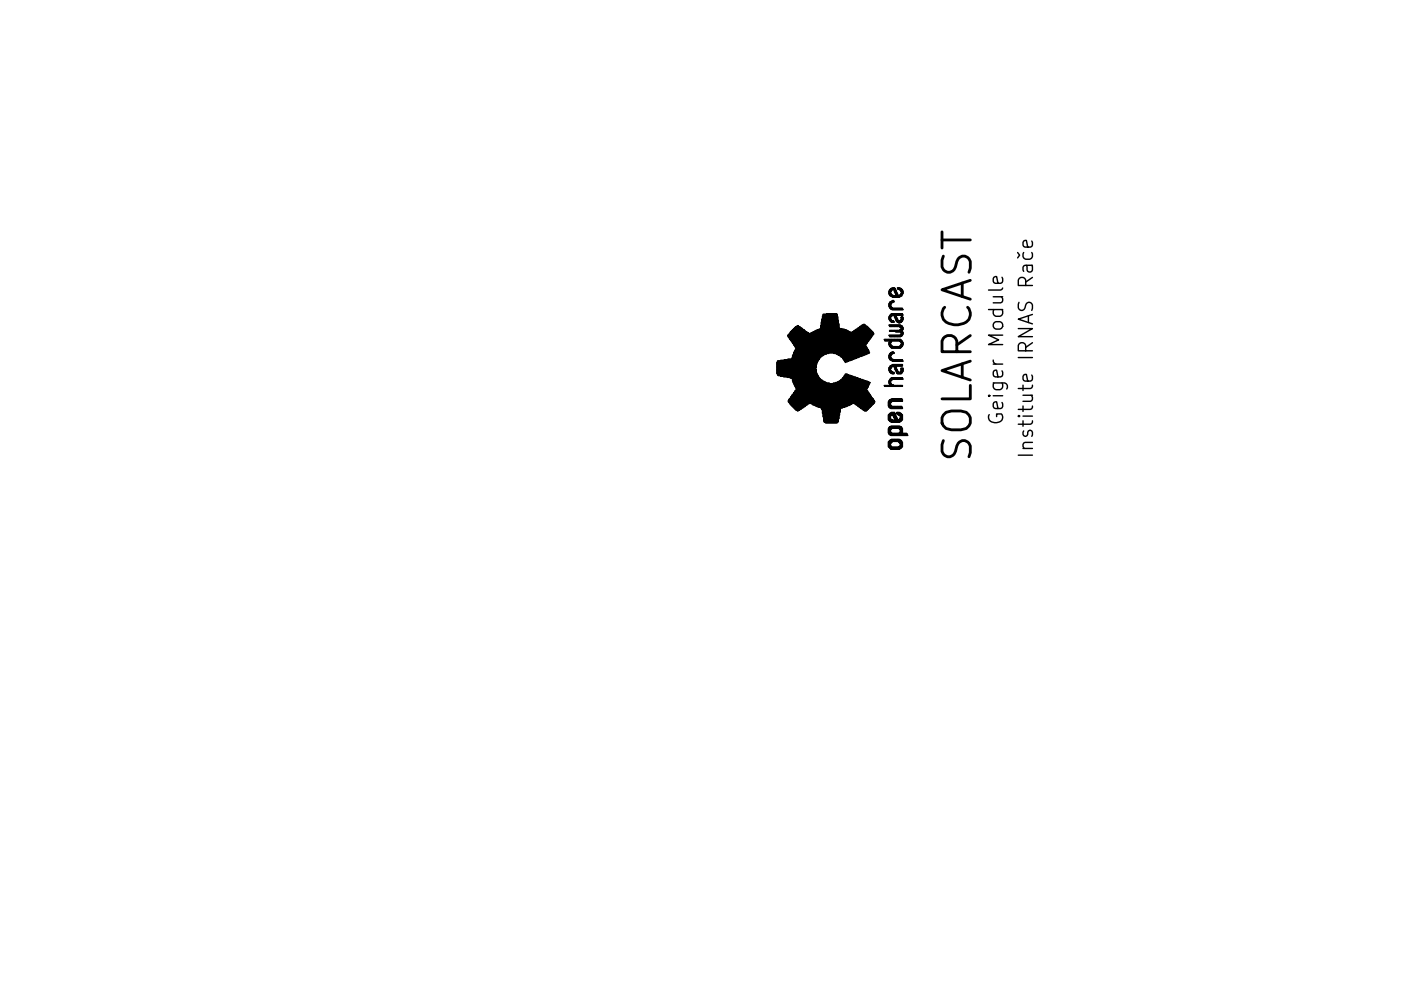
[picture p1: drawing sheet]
<svg xmlns="http://www.w3.org/2000/svg" width="297mm" height="210mm" viewBox="0 0 297 210" stroke-linecap="round" stroke-linejoin="round" font-family="sans-serif">
<defs><g id="words">
<text font-size="8.4" x="206" y="99.3" transform="rotate(-90 206 99.3)">SOLARCAST</text>
<g font-size="4.2">
<text x="212.7" y="88.7" transform="rotate(-90 212.7 88.7)">Geiger Module</text>
<text x="219" y="93.5" transform="rotate(-90 219 93.5)">Institute IRNAS Rae</text>
</g>
</g></defs>
<path d="M218.8 51.1l.1 .9-.4 .4h-1.2l-.3-.1-.1-.3 .1-.9 .6-.1 .3 1.4M215.9 96.6h3M216.9 95.1h2M218.9 93.9h-1.6l-.3 .1a.81 .81 0 0 0 .2 1.1" fill="none" stroke="#000" stroke-width=".3"/>
<g fill="#000" stroke="#000" stroke-width=".21">
<path d="M164.7 79.2l.1 .1zM164.7 79.1l.1 .1zM164.7 79l.1 .1zM164.7 78.8l.1 .2zM164.7 78.7l.1 .1zM164.7 78.6l.1 .1zM164.7 78.5l.1 .1zM164.7 78.3l.1 .2zM164.7 78.2l.1 .1zM164.7 78.1l.1 .1zM164.7 77.9l.1 .2zM164.7 77.8l.1 .1z"/>
<path d="M164.7 77.7l.1 .1zM164.7 77.6l.1 .1zM164.7 77.4l.1 .2zM164.7 77.3l.1 .1zM164.7 77.2l.1 .1zM164.7 77.1l.1 .1zM164.7 76.9l.1 .2zM164.7 76.8l.1 .1zM164.8 79.5l.2 .1zM164.8 79.3l.2 .2zM164.8 79.2l.2 .1zM164.8 79.1l.2 .1z"/>
<path d="M164.8 79l.2 .1zM164.8 78.8l.2 .2zM164.8 78.7l.2 .1zM164.8 78.6l.2 .1zM164.8 78.5l.2 .1zM164.8 78.3l.2 .2zM164.8 78.2l.2 .1zM164.8 78.1l.2 .1zM164.8 77.9l.2 .2zM164.8 77.8l.2 .1zM164.8 77.7l.2 .1zM164.8 77.6l.2 .1z"/>
<path d="M164.8 77.4l.2 .2zM164.8 77.3l.2 .1zM164.8 77.2l.2 .1zM164.8 77.1l.2 .1zM164.8 76.9l.2 .2zM164.8 76.8l.2 .1zM164.8 76.7l.2 .1zM164.8 76.5l.2 .2zM165 79.6l.1 .1zM165 79.5l.1 .1zM165 79.3l.1 .2zM165 79.2l.1 .1z"/>
<path d="M165 79.1l.1 .1zM165 79l.1 .1zM165 78.8l.1 .2zM165 78.7l.1 .1zM165 78.6l.1 .1zM165 78.5l.1 .1zM165 78.3l.1 .2zM165 78.2l.1 .1zM165 78.1l.1 .1zM165 77.9l.1 .2zM165 77.8l.1 .1zM165 77.7l.1 .1z"/>
<path d="M165 77.6l.1 .1zM165 77.4l.1 .2zM165 77.3l.1 .1zM165 77.2l.1 .1zM165 77.1l.1 .1zM165 76.9l.1 .2zM165 76.8l.1 .1zM165 76.7l.1 .1zM165 76.5l.1 .2zM165.1 79.6l.1 .1zM165.1 79.5l.1 .1zM165.1 79.3l.1 .2z"/>
<path d="M165.1 79.2l.1 .1zM165.1 79.1l.1 .1zM165.1 79l.1 .1zM165.1 78.8l.1 .2zM165.1 78.7l.1 .1zM165.1 78.6l.1 .1zM165.1 78.5l.1 .1zM165.1 78.3l.1 .2zM165.1 78.2l.1 .1zM165.1 78.1l.1 .1zM165.1 77.9l.1 .2zM165.1 77.8l.1 .1z"/>
<path d="M165.1 77.7l.1 .1zM165.1 77.6l.1 .1zM165.1 77.4l.1 .2zM165.1 77.3l.1 .1zM165.1 77.2l.1 .1zM165.1 77.1l.1 .1zM165.1 76.9l.1 .2zM165.1 76.8l.1 .1zM165.1 76.7l.1 .1zM165.1 76.5l.1 .2zM165.2 79.6l.1 .1zM165.2 79.5l.1 .1z"/>
<path d="M165.2 79.3l.1 .2zM165.2 79.2l.1 .1zM165.2 79.1l.1 .1zM165.2 79l.1 .1zM165.2 78.8l.1 .2zM165.2 78.7l.1 .1zM165.2 78.6l.1 .1zM165.2 78.5l.1 .1zM165.2 78.3l.1 .2zM165.2 78.2l.1 .1zM165.2 78.1l.1 .1zM165.2 77.9l.1 .2z"/>
<path d="M165.2 77.8l.1 .1zM165.2 77.7l.1 .1zM165.2 77.6l.1 .1zM165.2 77.4l.1 .2zM165.2 77.3l.1 .1zM165.2 77.2l.1 .1zM165.2 77.1l.1 .1zM165.2 76.9l.1 .2zM165.2 76.8l.1 .1zM165.2 76.7l.1 .1zM165.2 76.5l.1 .2zM165.3 79.6l.2 .1z"/>
<path d="M165.3 79.5l.2 .1zM165.3 79.3l.2 .2zM165.3 79.2l.2 .1zM165.3 79.1l.2 .1zM165.3 79l.2 .1zM165.3 78.8l.2 .2zM165.3 78.7l.2 .1zM165.3 78.6l.2 .1zM165.3 78.5l.2 .1zM165.3 78.3l.2 .2zM165.3 78.2l.2 .1zM165.3 78.1l.2 .1z"/>
<path d="M165.3 77.9l.2 .2zM165.3 77.8l.2 .1zM165.3 77.7l.2 .1zM165.3 77.6l.2 .1zM165.3 77.4l.2 .2zM165.3 77.3l.2 .1zM165.3 77.2l.2 .1zM165.3 77.1l.2 .1zM165.3 76.9l.2 .2zM165.3 76.8l.2 .1zM165.3 76.7l.2 .1zM165.3 76.5l.2 .2z"/>
<path d="M165.5 79.7l.1 .1zM165.5 79.6l.1 .1zM165.5 79.5l.1 .1zM165.5 79.3l.1 .2zM165.5 79.2l.1 .1zM165.5 79.1l.1 .1zM165.5 79l.1 .1zM165.5 78.8l.1 .2zM165.5 78.7l.1 .1zM165.5 78.6l.1 .1zM165.5 78.5l.1 .1zM165.5 78.3l.1 .2z"/>
<path d="M165.5 78.2l.1 .1zM165.5 78.1l.1 .1zM165.5 77.9l.1 .2zM165.5 77.8l.1 .1zM165.5 77.7l.1 .1zM165.5 77.6l.1 .1zM165.5 77.4l.1 .2zM165.5 77.3l.1 .1zM165.5 77.2l.1 .1zM165.5 77.1l.1 .1zM165.5 76.9l.1 .2zM165.5 76.8l.1 .1z"/>
<path d="M165.5 76.7l.1 .1zM165.5 76.5l.1 .2zM165.5 76.4l.1 .1zM165.6 79.7l.1 .1zM165.6 79.6l.1 .1zM165.6 79.5l.1 .1zM165.6 79.3l.1 .2zM165.6 79.2l.1 .1zM165.6 79.1l.1 .1zM165.6 79l.1 .1zM165.6 78.8l.1 .2zM165.6 78.7l.1 .1z"/>
<path d="M165.6 78.6l.1 .1zM165.6 78.5l.1 .1zM165.6 78.3l.1 .2zM165.6 78.2l.1 .1zM165.6 78.1l.1 .1zM165.6 77.9l.1 .2zM165.6 77.8l.1 .1zM165.6 77.7l.1 .1zM165.6 77.6l.1 .1zM165.6 77.4l.1 .2zM165.6 77.3l.1 .1zM165.6 77.2l.1 .1z"/>
<path d="M165.6 77.1l.1 .1zM165.6 76.9l.1 .2zM165.6 76.8l.1 .1zM165.6 76.7l.1 .1zM165.6 76.5l.1 .2zM165.6 76.4l.1 .1zM165.7 79.7l.1 .1zM165.7 79.6l.1 .1zM165.7 79.5l.1 .1zM165.7 79.3l.1 .2zM165.7 79.2l.1 .1zM165.7 79.1l.1 .1z"/>
<path d="M165.7 79l.1 .1zM165.7 78.8l.1 .2zM165.7 78.7l.1 .1zM165.7 78.6l.1 .1zM165.7 78.5l.1 .1zM165.7 78.3l.1 .2zM165.7 78.2l.1 .1zM165.7 78.1l.1 .1zM165.7 77.9l.1 .2zM165.7 77.8l.1 .1zM165.7 77.7l.1 .1zM165.7 77.6l.1 .1z"/>
<path d="M165.7 77.4l.1 .2zM165.7 77.3l.1 .1zM165.7 77.2l.1 .1zM165.7 77.1l.1 .1zM165.7 76.9l.1 .2zM165.7 76.8l.1 .1zM165.7 76.7l.1 .1zM165.7 76.5l.1 .2zM165.7 76.4l.1 .1zM165.8 79.7l.2 .1zM165.8 79.6l.2 .1zM165.8 79.5l.2 .1z"/>
<path d="M165.8 79.3l.2 .2zM165.8 79.2l.2 .1zM165.8 79.1l.2 .1zM165.8 79l.2 .1zM165.8 78.8l.2 .2zM165.8 78.7l.2 .1zM165.8 78.6l.2 .1zM165.8 78.5l.2 .1zM165.8 78.3l.2 .2zM165.8 78.2l.2 .1zM165.8 78.1l.2 .1zM165.8 77.9l.2 .2z"/>
<path d="M165.8 77.8l.2 .1zM165.8 77.7l.2 .1zM165.8 77.6l.2 .1zM165.8 77.4l.2 .2zM165.8 77.3l.2 .1zM165.8 77.2l.2 .1zM165.8 77.1l.2 .1zM165.8 76.9l.2 .2zM165.8 76.8l.2 .1zM165.8 76.7l.2 .1zM165.8 76.5l.2 .2zM165.8 76.4l.2 .1z"/>
<path d="M166 79.7l.1 .1zM166 79.6l.1 .1zM166 79.5l.1 .1zM166 79.3l.1 .2zM166 79.2l.1 .1zM166 79.1l.1 .1zM166 79l.1 .1zM166 78.8l.1 .2zM166 78.7l.1 .1zM166 78.6l.1 .1zM166 78.5l.1 .1zM166 78.3l.1 .2z"/>
<path d="M166 78.2l.1 .1zM166 78.1l.1 .1zM166 77.9l.1 .2zM166 77.8l.1 .1zM166 77.7l.1 .1zM166 77.6l.1 .1zM166 77.4l.1 .2zM166 77.3l.1 .1zM166 77.2l.1 .1zM166 77.1l.1 .1zM166 76.9l.1 .2zM166 76.8l.1 .1z"/>
<path d="M166 76.7l.1 .1zM166 76.5l.1 .2zM166 76.4l.1 .1zM166.1 79.8l.1 .2zM166.1 79.7l.1 .1zM166.1 79.6l.1 .1zM166.1 79.5l.1 .1zM166.1 79.3l.1 .2zM166.1 79.2l.1 .1zM166.1 79.1l.1 .1zM166.1 79l.1 .1zM166.1 78.8l.1 .2z"/>
<path d="M166.1 78.7l.1 .1zM166.1 78.6l.1 .1zM166.1 78.5l.1 .1zM166.1 78.3l.1 .2zM166.1 78.2l.1 .1zM166.1 78.1l.1 .1zM166.1 77.9l.1 .2zM166.1 77.8l.1 .1zM166.1 77.7l.1 .1zM166.1 77.6l.1 .1zM166.1 77.4l.1 .2zM166.1 77.3l.1 .1z"/>
<path d="M166.1 77.2l.1 .1zM166.1 77.1l.1 .1zM166.1 76.9l.1 .2zM166.1 76.8l.1 .1zM166.1 76.7l.1 .1zM166.1 76.5l.1 .2zM166.1 76.4l.1 .1zM166.2 79.8l.1 .2zM166.2 79.7l.1 .1zM166.2 79.6l.1 .1zM166.2 79.5l.1 .1zM166.2 79.3l.1 .2z"/>
<path d="M166.2 79.2l.1 .1zM166.2 79.1l.1 .1zM166.2 79l.1 .1zM166.2 78.8l.1 .2zM166.2 78.7l.1 .1zM166.2 78.6l.1 .1zM166.2 78.5l.1 .1zM166.2 78.3l.1 .2zM166.2 78.2l.1 .1zM166.2 78.1l.1 .1zM166.2 77.9l.1 .2zM166.2 77.8l.1 .1z"/>
<path d="M166.2 77.7l.1 .1zM166.2 77.6l.1 .1zM166.2 77.4l.1 .2zM166.2 77.3l.1 .1zM166.2 77.2l.1 .1zM166.2 77.1l.1 .1zM166.2 76.9l.1 .2zM166.2 76.8l.1 .1zM166.2 76.7l.1 .1zM166.2 76.5l.1 .2zM166.2 76.4l.1 .1zM166.2 76.3l.1 .1z"/>
<path d="M166.3 79.8l.2 .2zM166.3 79.7l.2 .1zM166.3 79.6l.2 .1zM166.3 79.5l.2 .1zM166.3 79.3l.2 .2zM166.3 79.2l.2 .1zM166.3 79.1l.2 .1zM166.3 79l.2 .1zM166.3 78.8l.2 .2zM166.3 78.7l.2 .1zM166.3 78.6l.2 .1zM166.3 78.5l.2 .1z"/>
<path d="M166.3 78.3l.2 .2zM166.3 78.2l.2 .1zM166.3 78.1l.2 .1zM166.3 77.9l.2 .2zM166.3 77.8l.2 .1zM166.3 77.7l.2 .1zM166.3 77.6l.2 .1zM166.3 77.4l.2 .2zM166.3 77.3l.2 .1zM166.3 77.2l.2 .1zM166.3 77.1l.2 .1zM166.3 76.9l.2 .2z"/>
<path d="M166.3 76.8l.2 .1zM166.3 76.7l.2 .1zM166.3 76.5l.2 .2zM166.3 76.4l.2 .1zM166.3 76.3l.2 .1zM166.5 79.8l.1 .2zM166.5 79.7l.1 .1zM166.5 79.6l.1 .1zM166.5 79.5l.1 .1zM166.5 79.3l.1 .2zM166.5 79.2l.1 .1zM166.5 79.1l.1 .1z"/>
<path d="M166.5 79l.1 .1zM166.5 78.8l.1 .2zM166.5 78.7l.1 .1zM166.5 78.6l.1 .1zM166.5 78.5l.1 .1zM166.5 78.3l.1 .2zM166.5 78.2l.1 .1zM166.5 78.1l.1 .1zM166.5 77.9l.1 .2zM166.5 77.8l.1 .1zM166.5 77.7l.1 .1zM166.5 77.6l.1 .1z"/>
<path d="M166.5 77.4l.1 .2zM166.5 77.3l.1 .1zM166.5 77.2l.1 .1zM166.5 77.1l.1 .1zM166.5 76.9l.1 .2zM166.5 76.8l.1 .1zM166.5 76.7l.1 .1zM166.5 76.5l.1 .2zM166.5 76.4l.1 .1zM166.5 76.3l.1 .1zM166.6 79.8l.1 .2zM166.6 79.7l.1 .1z"/>
<path d="M166.6 79.6l.1 .1zM166.6 79.5l.1 .1zM166.6 79.3l.1 .2zM166.6 79.2l.1 .1zM166.6 79.1l.1 .1zM166.6 79l.1 .1zM166.6 78.8l.1 .2zM166.6 78.7l.1 .1zM166.6 78.6l.1 .1zM166.6 78.5l.1 .1zM166.6 78.3l.1 .2zM166.6 78.2l.1 .1z"/>
<path d="M166.6 78.1l.1 .1zM166.6 77.9l.1 .2zM166.6 77.8l.1 .1zM166.6 77.7l.1 .1zM166.6 77.6l.1 .1zM166.6 77.4l.1 .2zM166.6 77.3l.1 .1zM166.6 77.2l.1 .1zM166.6 77.1l.1 .1zM166.6 76.9l.1 .2zM166.6 76.8l.1 .1zM166.6 76.7l.1 .1z"/>
<path d="M166.6 76.5l.1 .2zM166.6 76.4l.1 .1zM166.6 76.3l.1 .1zM166.7 79.8l.2 .2zM166.7 79.7l.2 .1zM166.7 79.6l.2 .1zM166.7 79.5l.2 .1zM166.7 79.3l.2 .2zM166.7 79.2l.2 .1zM166.7 79.1l.2 .1zM166.7 79l.2 .1zM166.7 78.8l.2 .2z"/>
<path d="M166.7 78.7l.2 .1zM166.7 78.6l.2 .1zM166.7 78.5l.2 .1zM166.7 78.3l.2 .2zM166.7 78.2l.2 .1zM166.7 78.1l.2 .1zM166.7 77.9l.2 .2zM166.7 77.8l.2 .1zM166.7 77.7l.2 .1zM166.7 77.6l.2 .1zM166.7 77.4l.2 .2zM166.7 77.3l.2 .1z"/>
<path d="M166.7 77.2l.2 .1zM166.7 77.1l.2 .1zM166.7 76.9l.2 .2zM166.7 76.8l.2 .1zM166.7 76.7l.2 .1zM166.7 76.5l.2 .2zM166.7 76.4l.2 .1zM166.7 76.3l.2 .1zM166.9 79.8l.1 .2zM166.9 79.7l.1 .1zM166.9 79.6l.1 .1zM166.9 79.5l.1 .1z"/>
<path d="M166.9 79.3l.1 .2zM166.9 79.2l.1 .1zM166.9 79.1l.1 .1zM166.9 79l.1 .1zM166.9 78.8l.1 .2zM166.9 78.7l.1 .1zM166.9 78.6l.1 .1zM166.9 78.5l.1 .1zM166.9 78.3l.1 .2zM166.9 78.2l.1 .1zM166.9 78.1l.1 .1zM166.9 77.9l.1 .2z"/>
<path d="M166.9 77.8l.1 .1zM166.9 77.7l.1 .1zM166.9 77.6l.1 .1zM166.9 77.4l.1 .2zM166.9 77.3l.1 .1zM166.9 77.2l.1 .1zM166.9 77.1l.1 .1zM166.9 76.9l.1 .2zM166.9 76.8l.1 .1zM166.9 76.7l.1 .1zM166.9 76.5l.1 .2zM166.9 76.4l.1 .1z"/>
<path d="M166.9 76.3l.1 .1zM167 79.8l.1 .2zM167 79.7l.1 .1zM167 79.6l.1 .1zM167 79.5l.1 .1zM167 79.3l.1 .2zM167 79.2l.1 .1zM167 79.1l.1 .1zM167 79l.1 .1zM167 78.8l.1 .2zM167 78.7l.1 .1zM167 78.6l.1 .1z"/>
<path d="M167 78.5l.1 .1zM167 78.3l.1 .2zM167 78.2l.1 .1zM167 78.1l.1 .1zM167 77.9l.1 .2zM167 77.8l.1 .1zM167 77.7l.1 .1zM167 77.6l.1 .1zM167 77.4l.1 .2zM167 77.3l.1 .1zM167 77.2l.1 .1zM167 77.1l.1 .1z"/>
<path d="M167 76.9l.1 .2zM167 76.8l.1 .1zM167 76.7l.1 .1zM167 76.5l.1 .2zM167 76.4l.1 .1zM167 76.3l.1 .1zM167 76.2l.1 .1zM167 71.2l.1 .1zM167 71.1l.1 .1zM167.1 79.8l.1 .2zM167.1 79.7l.1 .1zM167.1 79.6l.1 .1z"/>
<path d="M167.1 79.5l.1 .1zM167.1 79.3l.1 .2zM167.1 79.2l.1 .1zM167.1 79.1l.1 .1zM167.1 79l.1 .1zM167.1 78.8l.1 .2zM167.1 78.7l.1 .1zM167.1 78.6l.1 .1zM167.1 78.5l.1 .1zM167.1 78.3l.1 .2zM167.1 78.2l.1 .1zM167.1 78.1l.1 .1z"/>
<path d="M167.1 77.9l.1 .2zM167.1 77.8l.1 .1zM167.1 77.7l.1 .1zM167.1 77.6l.1 .1zM167.1 77.4l.1 .2zM167.1 77.3l.1 .1zM167.1 77.2l.1 .1zM167.1 77.1l.1 .1zM167.1 76.9l.1 .2zM167.1 76.8l.1 .1zM167.1 76.7l.1 .1zM167.1 76.5l.1 .2z"/>
<path d="M167.1 76.4l.1 .1zM167.1 76.3l.1 .1zM167.1 76.2l.1 .1zM167.1 71.5l.1 .1zM167.1 71.3l.1 .2zM167.1 71.2l.1 .1zM167.1 71.1l.1 .1zM167.1 71l.1 .1zM167.2 79.8l.2 .2zM167.2 79.7l.2 .1zM167.2 79.6l.2 .1zM167.2 79.5l.2 .1z"/>
<path d="M167.2 79.3l.2 .2zM167.2 79.2l.2 .1zM167.2 79.1l.2 .1zM167.2 79l.2 .1zM167.2 78.8l.2 .2zM167.2 78.7l.2 .1zM167.2 78.6l.2 .1zM167.2 78.5l.2 .1zM167.2 78.3l.2 .2zM167.2 78.2l.2 .1zM167.2 78.1l.2 .1zM167.2 77.9l.2 .2z"/>
<path d="M167.2 77.8l.2 .1zM167.2 77.7l.2 .1zM167.2 77.6l.2 .1zM167.2 77.4l.2 .2zM167.2 77.3l.2 .1zM167.2 77.2l.2 .1zM167.2 77.1l.2 .1zM167.2 76.9l.2 .2zM167.2 76.8l.2 .1zM167.2 76.7l.2 .1zM167.2 76.5l.2 .2zM167.2 76.4l.2 .1z"/>
<path d="M167.2 76.3l.2 .1zM167.2 76.2l.2 .1zM167.2 71.6l.2 .1zM167.2 71.5l.2 .1zM167.2 71.3l.2 .2zM167.2 71.2l.2 .1zM167.2 71.1l.2 .1zM167.2 71l.2 .1zM167.2 70.8l.2 .2zM167.4 79.8l.1 .2zM167.4 79.7l.1 .1zM167.4 79.6l.1 .1z"/>
<path d="M167.4 79.5l.1 .1zM167.4 79.3l.1 .2zM167.4 79.2l.1 .1zM167.4 79.1l.1 .1zM167.4 79l.1 .1zM167.4 78.8l.1 .2zM167.4 78.7l.1 .1zM167.4 78.6l.1 .1zM167.4 78.5l.1 .1zM167.4 78.3l.1 .2zM167.4 78.2l.1 .1zM167.4 78.1l.1 .1z"/>
<path d="M167.4 77.9l.1 .2zM167.4 77.8l.1 .1zM167.4 77.7l.1 .1zM167.4 77.6l.1 .1zM167.4 77.4l.1 .2zM167.4 77.3l.1 .1zM167.4 77.2l.1 .1zM167.4 77.1l.1 .1zM167.4 76.9l.1 .2zM167.4 76.8l.1 .1zM167.4 76.7l.1 .1zM167.4 76.5l.1 .2z"/>
<path d="M167.4 76.4l.1 .1zM167.4 76.3l.1 .1zM167.4 76.2l.1 .1zM167.4 71.8l.1 .2zM167.4 71.7l.1 .1zM167.4 71.6l.1 .1zM167.4 71.5l.1 .1zM167.4 71.3l.1 .2zM167.4 71.2l.1 .1zM167.4 71.1l.1 .1zM167.4 71l.1 .1zM167.4 70.8l.1 .2z"/>
<path d="M167.4 70.7l.1 .1zM167.5 79.8l.1 .2zM167.5 79.7l.1 .1zM167.5 79.6l.1 .1zM167.5 79.5l.1 .1zM167.5 79.3l.1 .2zM167.5 79.2l.1 .1zM167.5 79.1l.1 .1zM167.5 79l.1 .1zM167.5 78.8l.1 .2zM167.5 78.7l.1 .1zM167.5 78.6l.1 .1z"/>
<path d="M167.5 78.5l.1 .1zM167.5 78.3l.1 .2zM167.5 78.2l.1 .1zM167.5 78.1l.1 .1zM167.5 77.9l.1 .2zM167.5 77.8l.1 .1zM167.5 77.7l.1 .1zM167.5 77.6l.1 .1zM167.5 77.4l.1 .2zM167.5 77.3l.1 .1zM167.5 77.2l.1 .1zM167.5 77.1l.1 .1z"/>
<path d="M167.5 76.9l.1 .2zM167.5 76.8l.1 .1zM167.5 76.7l.1 .1zM167.5 76.5l.1 .2zM167.5 76.4l.1 .1zM167.5 76.3l.1 .1zM167.5 76.2l.1 .1zM167.5 72l.1 .1zM167.5 71.8l.1 .2zM167.5 71.7l.1 .1zM167.5 71.6l.1 .1zM167.5 71.5l.1 .1z"/>
<path d="M167.5 71.3l.1 .2zM167.5 71.2l.1 .1zM167.5 71.1l.1 .1zM167.5 71l.1 .1zM167.5 70.8l.1 .2zM167.5 70.7l.1 .1zM167.5 70.6l.1 .1zM167.5 70.5l.1 .1zM167.6 79.8l.1 .2zM167.6 79.7l.1 .1zM167.6 79.6l.1 .1zM167.6 79.5l.1 .1z"/>
<path d="M167.6 79.3l.1 .2zM167.6 79.2l.1 .1zM167.6 79.1l.1 .1zM167.6 79l.1 .1zM167.6 78.8l.1 .2zM167.6 78.7l.1 .1zM167.6 78.6l.1 .1zM167.6 78.5l.1 .1zM167.6 78.3l.1 .2zM167.6 78.2l.1 .1zM167.6 78.1l.1 .1zM167.6 77.9l.1 .2z"/>
<path d="M167.6 77.8l.1 .1zM167.6 77.7l.1 .1zM167.6 77.6l.1 .1zM167.6 77.4l.1 .2zM167.6 77.3l.1 .1zM167.6 77.2l.1 .1zM167.6 77.1l.1 .1zM167.6 76.9l.1 .2zM167.6 76.8l.1 .1zM167.6 76.7l.1 .1zM167.6 76.5l.1 .2zM167.6 76.4l.1 .1z"/>
<path d="M167.6 76.3l.1 .1zM167.6 76.2l.1 .1zM167.6 72.1l.1 .1zM167.6 72l.1 .1zM167.6 71.8l.1 .2zM167.6 71.7l.1 .1zM167.6 71.6l.1 .1zM167.6 71.5l.1 .1zM167.6 71.3l.1 .2zM167.6 71.2l.1 .1zM167.6 71.1l.1 .1zM167.6 71l.1 .1z"/>
<path d="M167.6 70.8l.1 .2zM167.6 70.7l.1 .1zM167.6 70.6l.1 .1zM167.6 70.5l.1 .1zM167.6 70.3l.1 .2zM167.7 79.8l.2 .2zM167.7 79.7l.2 .1zM167.7 79.6l.2 .1zM167.7 79.5l.2 .1zM167.7 79.3l.2 .2zM167.7 79.2l.2 .1zM167.7 79.1l.2 .1z"/>
<path d="M167.7 79l.2 .1zM167.7 78.8l.2 .2zM167.7 78.7l.2 .1zM167.7 78.6l.2 .1zM167.7 78.5l.2 .1zM167.7 78.3l.2 .2zM167.7 78.2l.2 .1zM167.7 78.1l.2 .1zM167.7 77.9l.2 .2zM167.7 77.8l.2 .1zM167.7 77.7l.2 .1zM167.7 77.6l.2 .1z"/>
<path d="M167.7 77.4l.2 .2zM167.7 77.3l.2 .1zM167.7 77.2l.2 .1zM167.7 77.1l.2 .1zM167.7 76.9l.2 .2zM167.7 76.8l.2 .1zM167.7 76.7l.2 .1zM167.7 76.5l.2 .2zM167.7 76.4l.2 .1zM167.7 76.3l.2 .1zM167.7 76.2l.2 .1zM167.7 72.4l.2 .1z"/>
<path d="M167.7 72.2l.2 .2zM167.7 72.1l.2 .1zM167.7 72l.2 .1zM167.7 71.8l.2 .2zM167.7 71.7l.2 .1zM167.7 71.6l.2 .1zM167.7 71.5l.2 .1zM167.7 71.3l.2 .2zM167.7 71.2l.2 .1zM167.7 71.1l.2 .1zM167.7 71l.2 .1zM167.7 70.8l.2 .2z"/>
<path d="M167.7 70.7l.2 .1zM167.7 70.6l.2 .1zM167.7 70.5l.2 .1zM167.7 70.3l.2 .2zM167.7 70.2l.2 .1zM167.9 79.8l.1 .2zM167.9 79.7l.1 .1zM167.9 79.6l.1 .1zM167.9 79.5l.1 .1zM167.9 79.3l.1 .2zM167.9 79.2l.1 .1zM167.9 79.1l.1 .1z"/>
<path d="M167.9 79l.1 .1zM167.9 78.8l.1 .2zM167.9 78.7l.1 .1zM167.9 78.6l.1 .1zM167.9 78.5l.1 .1zM167.9 78.3l.1 .2zM167.9 78.2l.1 .1zM167.9 78.1l.1 .1zM167.9 77.9l.1 .2zM167.9 77.8l.1 .1zM167.9 77.7l.1 .1zM167.9 77.6l.1 .1z"/>
<path d="M167.9 77.4l.1 .2zM167.9 77.3l.1 .1zM167.9 77.2l.1 .1zM167.9 77.1l.1 .1zM167.9 76.9l.1 .2zM167.9 76.8l.1 .1zM167.9 76.7l.1 .1zM167.9 76.5l.1 .2zM167.9 76.4l.1 .1zM167.9 76.3l.1 .1zM167.9 76.2l.1 .1zM167.9 76l.1 .2z"/>
<path d="M167.9 75.9l.1 .1zM167.9 72.5l.1 .1zM167.9 72.4l.1 .1zM167.9 72.2l.1 .2zM167.9 72.1l.1 .1zM167.9 72l.1 .1zM167.9 71.8l.1 .2zM167.9 71.7l.1 .1zM167.9 71.6l.1 .1zM167.9 71.5l.1 .1zM167.9 71.3l.1 .2zM167.9 71.2l.1 .1z"/>
<path d="M167.9 71.1l.1 .1zM167.9 71l.1 .1zM167.9 70.8l.1 .2zM167.9 70.7l.1 .1zM167.9 70.6l.1 .1zM167.9 70.5l.1 .1zM167.9 70.3l.1 .2zM167.9 70.2l.1 .1zM167.9 70.1l.1 .1zM168 79.8l.1 .2zM168 79.7l.1 .1zM168 79.6l.1 .1z"/>
<path d="M168 79.5l.1 .1zM168 79.3l.1 .2zM168 79.2l.1 .1zM168 79.1l.1 .1zM168 79l.1 .1zM168 78.8l.1 .2zM168 78.7l.1 .1zM168 78.6l.1 .1zM168 78.5l.1 .1zM168 78.3l.1 .2zM168 78.2l.1 .1zM168 78.1l.1 .1z"/>
<path d="M168 77.9l.1 .2zM168 77.8l.1 .1zM168 77.7l.1 .1zM168 77.6l.1 .1zM168 77.4l.1 .2zM168 77.3l.1 .1zM168 77.2l.1 .1zM168 77.1l.1 .1zM168 76.9l.1 .2zM168 76.8l.1 .1zM168 76.7l.1 .1zM168 76.5l.1 .2z"/>
<path d="M168 76.4l.1 .1zM168 76.3l.1 .1zM168 76.2l.1 .1zM168 76l.1 .2zM168 75.9l.1 .1zM168 75.8l.1 .1zM168 75.7l.1 .1zM168 75.5l.1 .2zM168 75.4l.1 .1zM168 72.7l.1 .2zM168 72.6l.1 .1zM168 72.5l.1 .1z"/>
<path d="M168 72.4l.1 .1zM168 72.2l.1 .2zM168 72.1l.1 .1zM168 72l.1 .1zM168 71.8l.1 .2zM168 71.7l.1 .1zM168 71.6l.1 .1zM168 71.5l.1 .1zM168 71.3l.1 .2zM168 71.2l.1 .1zM168 71.1l.1 .1zM168 71l.1 .1z"/>
<path d="M168 70.8l.1 .2zM168 70.7l.1 .1zM168 70.6l.1 .1zM168 70.5l.1 .1zM168 70.3l.1 .2zM168 70.2l.1 .1zM168 70.1l.1 .1zM168 69.9l.1 .2zM168.1 79.8l.2 .2zM168.1 79.7l.2 .1zM168.1 79.6l.2 .1zM168.1 79.5l.2 .1z"/>
<path d="M168.1 79.3l.2 .2zM168.1 79.2l.2 .1zM168.1 79.1l.2 .1zM168.1 79l.2 .1zM168.1 78.8l.2 .2zM168.1 78.7l.2 .1zM168.1 78.6l.2 .1zM168.1 78.5l.2 .1zM168.1 78.3l.2 .2zM168.1 78.2l.2 .1zM168.1 78.1l.2 .1zM168.1 77.9l.2 .2z"/>
<path d="M168.1 77.8l.2 .1zM168.1 77.7l.2 .1zM168.1 77.6l.2 .1zM168.1 77.4l.2 .2zM168.1 77.3l.2 .1zM168.1 77.2l.2 .1zM168.1 77.1l.2 .1zM168.1 76.9l.2 .2zM168.1 76.8l.2 .1zM168.1 76.7l.2 .1zM168.1 76.5l.2 .2zM168.1 76.4l.2 .1z"/>
<path d="M168.1 76.3l.2 .1zM168.1 76.2l.2 .1zM168.1 76l.2 .2zM168.1 75.9l.2 .1zM168.1 75.8l.2 .1zM168.1 75.7l.2 .1zM168.1 75.5l.2 .2zM168.1 75.4l.2 .1zM168.1 75.3l.2 .1zM168.1 75.2l.2 .1zM168.1 72.9l.2 .1zM168.1 72.7l.2 .2z"/>
<path d="M168.1 72.6l.2 .1zM168.1 72.5l.2 .1zM168.1 72.4l.2 .1zM168.1 72.2l.2 .2zM168.1 72.1l.2 .1zM168.1 72l.2 .1zM168.1 71.8l.2 .2zM168.1 71.7l.2 .1zM168.1 71.6l.2 .1zM168.1 71.5l.2 .1zM168.1 71.3l.2 .2zM168.1 71.2l.2 .1z"/>
<path d="M168.1 71.1l.2 .1zM168.1 71l.2 .1zM168.1 70.8l.2 .2zM168.1 70.7l.2 .1zM168.1 70.6l.2 .1zM168.1 70.5l.2 .1zM168.1 70.3l.2 .2zM168.1 70.2l.2 .1zM168.1 70.1l.2 .1zM168.1 69.9l.2 .2zM168.1 69.8l.2 .1zM168.3 79.8l.1 .2z"/>
<path d="M168.3 79.7l.1 .1zM168.3 79.6l.1 .1zM168.3 79.5l.1 .1zM168.3 79.3l.1 .2zM168.3 79.2l.1 .1zM168.3 79.1l.1 .1zM168.3 79l.1 .1zM168.3 78.8l.1 .2zM168.3 78.7l.1 .1zM168.3 78.6l.1 .1zM168.3 78.5l.1 .1zM168.3 78.3l.1 .2z"/>
<path d="M168.3 78.2l.1 .1zM168.3 78.1l.1 .1zM168.3 77.9l.1 .2zM168.3 77.8l.1 .1zM168.3 77.7l.1 .1zM168.3 77.6l.1 .1zM168.3 77.4l.1 .2zM168.3 77.3l.1 .1zM168.3 77.2l.1 .1zM168.3 77.1l.1 .1zM168.3 76.9l.1 .2zM168.3 76.8l.1 .1z"/>
<path d="M168.3 76.7l.1 .1zM168.3 76.5l.1 .2zM168.3 76.4l.1 .1zM168.3 76.3l.1 .1zM168.3 76.2l.1 .1zM168.3 76l.1 .2zM168.3 75.9l.1 .1zM168.3 75.8l.1 .1zM168.3 75.7l.1 .1zM168.3 75.5l.1 .2zM168.3 75.4l.1 .1zM168.3 75.3l.1 .1z"/>
<path d="M168.3 75.2l.1 .1zM168.3 75l.1 .2zM168.3 74.9l.1 .1zM168.3 74.8l.1 .1zM168.3 73.1l.1 .1zM168.3 73l.1 .1zM168.3 72.9l.1 .1zM168.3 72.7l.1 .2zM168.3 72.6l.1 .1zM168.3 72.5l.1 .1zM168.3 72.4l.1 .1zM168.3 72.2l.1 .2z"/>
<path d="M168.3 72.1l.1 .1zM168.3 72l.1 .1zM168.3 71.8l.1 .2zM168.3 71.7l.1 .1zM168.3 71.6l.1 .1zM168.3 71.5l.1 .1zM168.3 71.3l.1 .2zM168.3 71.2l.1 .1zM168.3 71.1l.1 .1zM168.3 71l.1 .1zM168.3 70.8l.1 .2zM168.3 70.7l.1 .1z"/>
<path d="M168.3 70.6l.1 .1zM168.3 70.5l.1 .1zM168.3 70.3l.1 .2zM168.3 70.2l.1 .1zM168.3 70.1l.1 .1zM168.3 69.9l.1 .2zM168.3 69.8l.1 .1zM168.3 69.7l.1 .1zM168.4 79.8l.1 .2zM168.4 79.7l.1 .1zM168.4 79.6l.1 .1zM168.4 79.5l.1 .1z"/>
<path d="M168.4 79.3l.1 .2zM168.4 79.2l.1 .1zM168.4 79.1l.1 .1zM168.4 79l.1 .1zM168.4 78.8l.1 .2zM168.4 78.7l.1 .1zM168.4 78.6l.1 .1zM168.4 78.5l.1 .1zM168.4 78.3l.1 .2zM168.4 78.2l.1 .1zM168.4 78.1l.1 .1zM168.4 77.9l.1 .2z"/>
<path d="M168.4 77.8l.1 .1zM168.4 77.7l.1 .1zM168.4 77.6l.1 .1zM168.4 77.4l.1 .2zM168.4 77.3l.1 .1zM168.4 77.2l.1 .1zM168.4 77.1l.1 .1zM168.4 76.9l.1 .2zM168.4 76.8l.1 .1zM168.4 76.7l.1 .1zM168.4 76.5l.1 .2zM168.4 76.4l.1 .1z"/>
<path d="M168.4 76.3l.1 .1zM168.4 76.2l.1 .1zM168.4 76l.1 .2zM168.4 75.9l.1 .1zM168.4 75.8l.1 .1zM168.4 75.7l.1 .1zM168.4 75.5l.1 .2zM168.4 75.4l.1 .1zM168.4 75.3l.1 .1zM168.4 75.2l.1 .1zM168.4 75l.1 .2zM168.4 74.9l.1 .1z"/>
<path d="M168.4 74.8l.1 .1zM168.4 74.6l.1 .2zM168.4 74.5l.1 .1zM168.4 73.2l.1 .2zM168.4 73.1l.1 .1zM168.4 73l.1 .1zM168.4 72.9l.1 .1zM168.4 72.7l.1 .2zM168.4 72.6l.1 .1zM168.4 72.5l.1 .1zM168.4 72.4l.1 .1zM168.4 72.2l.1 .2z"/>
<path d="M168.4 72.1l.1 .1zM168.4 72l.1 .1zM168.4 71.8l.1 .2zM168.4 71.7l.1 .1zM168.4 71.6l.1 .1zM168.4 71.5l.1 .1zM168.4 71.3l.1 .2zM168.4 71.2l.1 .1zM168.4 71.1l.1 .1zM168.4 71l.1 .1zM168.4 70.8l.1 .2zM168.4 70.7l.1 .1z"/>
<path d="M168.4 70.6l.1 .1zM168.4 70.5l.1 .1zM168.4 70.3l.1 .2zM168.4 70.2l.1 .1zM168.4 70.1l.1 .1zM168.4 69.9l.1 .2zM168.4 69.8l.1 .1zM168.4 69.7l.1 .1zM168.4 69.6l.1 .1zM168.5 79.8l.1 .2zM168.5 79.7l.1 .1zM168.5 79.6l.1 .1z"/>
<path d="M168.5 79.5l.1 .1zM168.5 79.3l.1 .2zM168.5 79.2l.1 .1zM168.5 79.1l.1 .1zM168.5 79l.1 .1zM168.5 78.8l.1 .2zM168.5 78.7l.1 .1zM168.5 78.6l.1 .1zM168.5 78.5l.1 .1zM168.5 78.3l.1 .2zM168.5 78.2l.1 .1zM168.5 78.1l.1 .1z"/>
<path d="M168.5 77.9l.1 .2zM168.5 77.8l.1 .1zM168.5 77.7l.1 .1zM168.5 77.6l.1 .1zM168.5 77.4l.1 .2zM168.5 77.3l.1 .1zM168.5 77.2l.1 .1zM168.5 77.1l.1 .1zM168.5 76.9l.1 .2zM168.5 76.8l.1 .1zM168.5 76.7l.1 .1zM168.5 76.5l.1 .2z"/>
<path d="M168.5 76.4l.1 .1zM168.5 76.3l.1 .1zM168.5 76.2l.1 .1zM168.5 76l.1 .2zM168.5 75.9l.1 .1zM168.5 75.8l.1 .1zM168.5 75.7l.1 .1zM168.5 75.5l.1 .2zM168.5 75.4l.1 .1zM168.5 75.3l.1 .1zM168.5 75.2l.1 .1zM168.5 75l.1 .2z"/>
<path d="M168.5 74.9l.1 .1zM168.5 74.8l.1 .1zM168.5 74.6l.1 .2zM168.5 74.5l.1 .1zM168.5 74.4l.1 .1zM168.5 74.3l.1 .1zM168.5 73.5l.1 .1zM168.5 73.4l.1 .1zM168.5 73.2l.1 .2zM168.5 73.1l.1 .1zM168.5 73l.1 .1zM168.5 72.9l.1 .1z"/>
<path d="M168.5 72.7l.1 .2zM168.5 72.6l.1 .1zM168.5 72.5l.1 .1zM168.5 72.4l.1 .1zM168.5 72.2l.1 .2zM168.5 72.1l.1 .1zM168.5 72l.1 .1zM168.5 71.8l.1 .2zM168.5 71.7l.1 .1zM168.5 71.6l.1 .1zM168.5 71.5l.1 .1zM168.5 71.3l.1 .2z"/>
<path d="M168.5 71.2l.1 .1zM168.5 71.1l.1 .1zM168.5 71l.1 .1zM168.5 70.8l.1 .2zM168.5 70.7l.1 .1zM168.5 70.6l.1 .1zM168.5 70.5l.1 .1zM168.5 70.3l.1 .2zM168.5 70.2l.1 .1zM168.5 70.1l.1 .1zM168.5 69.9l.1 .2zM168.5 69.8l.1 .1z"/>
<path d="M168.5 69.7l.1 .1zM168.5 69.6l.1 .1zM168.5 69.4l.1 .2zM168.6 79.8l.2 .2zM168.6 79.7l.2 .1zM168.6 79.6l.2 .1zM168.6 79.5l.2 .1zM168.6 79.3l.2 .2zM168.6 79.2l.2 .1zM168.6 79.1l.2 .1zM168.6 79l.2 .1zM168.6 78.8l.2 .2z"/>
<path d="M168.6 78.7l.2 .1zM168.6 78.6l.2 .1zM168.6 78.5l.2 .1zM168.6 78.3l.2 .2zM168.6 78.2l.2 .1zM168.6 78.1l.2 .1zM168.6 77.9l.2 .2zM168.6 77.8l.2 .1zM168.6 77.7l.2 .1zM168.6 77.6l.2 .1zM168.6 77.4l.2 .2zM168.6 77.3l.2 .1z"/>
<path d="M168.6 77.2l.2 .1zM168.6 77.1l.2 .1zM168.6 76.9l.2 .2zM168.6 76.8l.2 .1zM168.6 76.7l.2 .1zM168.6 76.5l.2 .2zM168.6 76.4l.2 .1zM168.6 76.3l.2 .1zM168.6 76.2l.2 .1zM168.6 76l.2 .2zM168.6 75.9l.2 .1zM168.6 75.8l.2 .1z"/>
<path d="M168.6 75.7l.2 .1zM168.6 75.5l.2 .2zM168.6 75.4l.2 .1zM168.6 75.3l.2 .1zM168.6 75.2l.2 .1zM168.6 75l.2 .2zM168.6 74.9l.2 .1zM168.6 74.8l.2 .1zM168.6 74.6l.2 .2zM168.6 74.5l.2 .1zM168.6 74.4l.2 .1zM168.6 74.3l.2 .1z"/>
<path d="M168.6 74.1l.2 .2zM168.6 74l.2 .1zM168.6 73.6l.2 .2zM168.6 73.5l.2 .1zM168.6 73.4l.2 .1zM168.6 73.2l.2 .2zM168.6 73.1l.2 .1zM168.6 73l.2 .1zM168.6 72.9l.2 .1zM168.6 72.7l.2 .2zM168.6 72.6l.2 .1zM168.6 72.5l.2 .1z"/>
<path d="M168.6 72.4l.2 .1zM168.6 72.2l.2 .2zM168.6 72.1l.2 .1zM168.6 72l.2 .1zM168.6 71.8l.2 .2zM168.6 71.7l.2 .1zM168.6 71.6l.2 .1zM168.6 71.5l.2 .1zM168.6 71.3l.2 .2zM168.6 71.2l.2 .1zM168.6 71.1l.2 .1zM168.6 71l.2 .1z"/>
<path d="M168.6 70.8l.2 .2zM168.6 70.7l.2 .1zM168.6 70.6l.2 .1zM168.6 70.5l.2 .1zM168.6 70.3l.2 .2zM168.6 70.2l.2 .1zM168.6 70.1l.2 .1zM168.6 69.9l.2 .2zM168.6 69.8l.2 .1zM168.6 69.7l.2 .1zM168.6 69.6l.2 .1zM168.6 69.4l.2 .2z"/>
<path d="M168.6 69.3l.2 .1zM168.8 79.8l.1 .2zM168.8 79.7l.1 .1zM168.8 79.6l.1 .1zM168.8 79.5l.1 .1zM168.8 79.3l.1 .2zM168.8 79.2l.1 .1zM168.8 79.1l.1 .1zM168.8 79l.1 .1zM168.8 78.8l.1 .2zM168.8 78.7l.1 .1zM168.8 78.6l.1 .1z"/>
<path d="M168.8 78.5l.1 .1zM168.8 78.3l.1 .2zM168.8 78.2l.1 .1zM168.8 78.1l.1 .1zM168.8 77.9l.1 .2zM168.8 77.8l.1 .1zM168.8 77.7l.1 .1zM168.8 77.6l.1 .1zM168.8 77.4l.1 .2zM168.8 77.3l.1 .1zM168.8 77.2l.1 .1zM168.8 77.1l.1 .1z"/>
<path d="M168.8 76.9l.1 .2zM168.8 76.8l.1 .1zM168.8 76.7l.1 .1zM168.8 76.5l.1 .2zM168.8 76.4l.1 .1zM168.8 76.3l.1 .1zM168.8 76.2l.1 .1zM168.8 76l.1 .2zM168.8 75.9l.1 .1zM168.8 75.8l.1 .1zM168.8 75.7l.1 .1zM168.8 75.5l.1 .2z"/>
<path d="M168.8 75.4l.1 .1zM168.8 75.3l.1 .1zM168.8 75.2l.1 .1zM168.8 75l.1 .2zM168.8 74.9l.1 .1zM168.8 74.8l.1 .1zM168.8 74.6l.1 .2zM168.8 74.5l.1 .1zM168.8 74.4l.1 .1zM168.8 74.3l.1 .1zM168.8 74.1l.1 .2zM168.8 74l.1 .1z"/>
<path d="M168.8 73.9l.1 .1zM168.8 73.8l.1 .1zM168.8 73.6l.1 .2zM168.8 73.5l.1 .1zM168.8 73.4l.1 .1zM168.8 73.2l.1 .2zM168.8 73.1l.1 .1zM168.8 73l.1 .1zM168.8 72.9l.1 .1zM168.8 72.7l.1 .2zM168.8 72.6l.1 .1zM168.8 72.5l.1 .1z"/>
<path d="M168.8 72.4l.1 .1zM168.8 72.2l.1 .2zM168.8 72.1l.1 .1zM168.8 72l.1 .1zM168.8 71.8l.1 .2zM168.8 71.7l.1 .1zM168.8 71.6l.1 .1zM168.8 71.5l.1 .1zM168.8 71.3l.1 .2zM168.8 71.2l.1 .1zM168.8 71.1l.1 .1zM168.8 71l.1 .1z"/>
<path d="M168.8 70.8l.1 .2zM168.8 70.7l.1 .1zM168.8 70.6l.1 .1zM168.8 70.5l.1 .1zM168.8 70.3l.1 .2zM168.8 70.2l.1 .1zM168.8 70.1l.1 .1zM168.8 69.9l.1 .2zM168.8 69.8l.1 .1zM168.8 69.7l.1 .1zM168.8 69.6l.1 .1zM168.8 69.4l.1 .2z"/>
<path d="M168.8 69.3l.1 .1zM168.9 79.8l.1 .2zM168.9 79.7l.1 .1zM168.9 79.6l.1 .1zM168.9 79.5l.1 .1zM168.9 79.3l.1 .2zM168.9 79.2l.1 .1zM168.9 79.1l.1 .1zM168.9 79l.1 .1zM168.9 78.8l.1 .2zM168.9 78.7l.1 .1zM168.9 78.6l.1 .1z"/>
<path d="M168.9 78.5l.1 .1zM168.9 78.3l.1 .2zM168.9 78.2l.1 .1zM168.9 78.1l.1 .1zM168.9 77.9l.1 .2zM168.9 77.8l.1 .1zM168.9 77.7l.1 .1zM168.9 77.6l.1 .1zM168.9 77.4l.1 .2zM168.9 77.3l.1 .1zM168.9 77.2l.1 .1zM168.9 77.1l.1 .1z"/>
<path d="M168.9 76.9l.1 .2zM168.9 76.8l.1 .1zM168.9 76.7l.1 .1zM168.9 76.5l.1 .2zM168.9 76.4l.1 .1zM168.9 76.3l.1 .1zM168.9 76.2l.1 .1zM168.9 76l.1 .2zM168.9 75.9l.1 .1zM168.9 75.8l.1 .1zM168.9 75.7l.1 .1zM168.9 75.5l.1 .2z"/>
<path d="M168.9 75.4l.1 .1zM168.9 75.3l.1 .1zM168.9 75.2l.1 .1zM168.9 75l.1 .2zM168.9 74.9l.1 .1zM168.9 74.8l.1 .1zM168.9 74.6l.1 .2zM168.9 74.5l.1 .1zM168.9 74.4l.1 .1zM168.9 74.3l.1 .1zM168.9 74.1l.1 .2zM168.9 74l.1 .1z"/>
<path d="M168.9 73.9l.1 .1zM168.9 73.8l.1 .1zM168.9 73.6l.1 .2zM168.9 73.5l.1 .1zM168.9 73.4l.1 .1zM168.9 73.2l.1 .2zM168.9 73.1l.1 .1zM168.9 73l.1 .1zM168.9 72.9l.1 .1zM168.9 72.7l.1 .2zM168.9 72.6l.1 .1zM168.9 72.5l.1 .1z"/>
<path d="M168.9 72.4l.1 .1zM168.9 72.2l.1 .2zM168.9 72.1l.1 .1zM168.9 72l.1 .1zM168.9 71.8l.1 .2zM168.9 71.7l.1 .1zM168.9 71.6l.1 .1zM168.9 71.5l.1 .1zM168.9 71.3l.1 .2zM168.9 71.2l.1 .1zM168.9 71.1l.1 .1zM168.9 71l.1 .1z"/>
<path d="M168.9 70.8l.1 .2zM168.9 70.7l.1 .1zM168.9 70.6l.1 .1zM168.9 70.5l.1 .1zM168.9 70.3l.1 .2zM168.9 70.2l.1 .1zM168.9 70.1l.1 .1zM168.9 69.9l.1 .2zM168.9 69.8l.1 .1zM168.9 69.7l.1 .1zM168.9 69.6l.1 .1zM168.9 69.4l.1 .2z"/>
<path d="M168.9 69.3l.1 .1zM168.9 69.2l.1 .1zM169 79.8l.1 .2zM169 79.7l.1 .1zM169 79.6l.1 .1zM169 79.5l.1 .1zM169 79.3l.1 .2zM169 79.2l.1 .1zM169 79.1l.1 .1zM169 79l.1 .1zM169 78.8l.1 .2zM169 78.7l.1 .1z"/>
<path d="M169 78.6l.1 .1zM169 78.5l.1 .1zM169 78.3l.1 .2zM169 78.2l.1 .1zM169 78.1l.1 .1zM169 77.9l.1 .2zM169 77.8l.1 .1zM169 77.7l.1 .1zM169 77.6l.1 .1zM169 77.4l.1 .2zM169 77.3l.1 .1zM169 77.2l.1 .1z"/>
<path d="M169 77.1l.1 .1zM169 76.9l.1 .2zM169 76.8l.1 .1zM169 76.7l.1 .1zM169 76.5l.1 .2zM169 76.4l.1 .1zM169 76.3l.1 .1zM169 76.2l.1 .1zM169 76l.1 .2zM169 75.9l.1 .1zM169 75.8l.1 .1zM169 75.7l.1 .1z"/>
<path d="M169 75.5l.1 .2zM169 75.4l.1 .1zM169 75.3l.1 .1zM169 75.2l.1 .1zM169 75l.1 .2zM169 74.9l.1 .1zM169 74.8l.1 .1zM169 74.6l.1 .2zM169 74.5l.1 .1zM169 74.4l.1 .1zM169 74.3l.1 .1zM169 74.1l.1 .2z"/>
<path d="M169 74l.1 .1zM169 73.9l.1 .1zM169 73.8l.1 .1zM169 73.6l.1 .2zM169 73.5l.1 .1zM169 73.4l.1 .1zM169 73.2l.1 .2zM169 73.1l.1 .1zM169 73l.1 .1zM169 72.9l.1 .1zM169 72.7l.1 .2zM169 72.6l.1 .1z"/>
<path d="M169 72.5l.1 .1zM169 72.4l.1 .1zM169 72.2l.1 .2zM169 72.1l.1 .1zM169 72l.1 .1zM169 71.8l.1 .2zM169 71.7l.1 .1zM169 71.6l.1 .1zM169 71.5l.1 .1zM169 71.3l.1 .2zM169 71.2l.1 .1zM169 71.1l.1 .1z"/>
<path d="M169 71l.1 .1zM169 70.8l.1 .2zM169 70.7l.1 .1zM169 70.6l.1 .1zM169 70.5l.1 .1zM169 70.3l.1 .2zM169 70.2l.1 .1zM169 70.1l.1 .1zM169 69.9l.1 .2zM169 69.8l.1 .1zM169 69.7l.1 .1zM169 69.6l.1 .1z"/>
<path d="M169 69.4l.1 .2zM169 69.3l.1 .1zM169 69.2l.1 .1zM169 69.1l.1 .1zM169.1 79.8l.2 .2zM169.1 79.7l.2 .1zM169.1 79.6l.2 .1zM169.1 79.5l.2 .1zM169.1 79.3l.2 .2zM169.1 79.2l.2 .1zM169.1 79.1l.2 .1zM169.1 79l.2 .1z"/>
<path d="M169.1 78.8l.2 .2zM169.1 78.7l.2 .1zM169.1 78.6l.2 .1zM169.1 78.5l.2 .1zM169.1 78.3l.2 .2zM169.1 78.2l.2 .1zM169.1 78.1l.2 .1zM169.1 77.9l.2 .2zM169.1 77.8l.2 .1zM169.1 77.7l.2 .1zM169.1 77.6l.2 .1zM169.1 77.4l.2 .2z"/>
<path d="M169.1 77.3l.2 .1zM169.1 77.2l.2 .1zM169.1 77.1l.2 .1zM169.1 76.9l.2 .2zM169.1 76.8l.2 .1zM169.1 76.7l.2 .1zM169.1 76.5l.2 .2zM169.1 76.4l.2 .1zM169.1 76.3l.2 .1zM169.1 76.2l.2 .1zM169.1 76l.2 .2zM169.1 75.9l.2 .1z"/>
<path d="M169.1 75.8l.2 .1zM169.1 75.7l.2 .1zM169.1 75.5l.2 .2zM169.1 75.4l.2 .1zM169.1 75.3l.2 .1zM169.1 75.2l.2 .1zM169.1 75l.2 .2zM169.1 74.9l.2 .1zM169.1 74.8l.2 .1zM169.1 74.6l.2 .2zM169.1 74.5l.2 .1zM169.1 74.4l.2 .1z"/>
<path d="M169.1 74.3l.2 .1zM169.1 74.1l.2 .2zM169.1 74l.2 .1zM169.1 73.9l.2 .1zM169.1 73.8l.2 .1zM169.1 73.6l.2 .2zM169.1 73.5l.2 .1zM169.1 73.4l.2 .1zM169.1 73.2l.2 .2zM169.1 73.1l.2 .1zM169.1 73l.2 .1zM169.1 72.9l.2 .1z"/>
<path d="M169.1 72.7l.2 .2zM169.1 72.6l.2 .1zM169.1 72.5l.2 .1zM169.1 72.4l.2 .1zM169.1 72.2l.2 .2zM169.1 72.1l.2 .1zM169.1 72l.2 .1zM169.1 71.8l.2 .2zM169.1 71.7l.2 .1zM169.1 71.6l.2 .1zM169.1 71.5l.2 .1zM169.1 71.3l.2 .2z"/>
<path d="M169.1 71.2l.2 .1zM169.1 71.1l.2 .1zM169.1 71l.2 .1zM169.1 70.8l.2 .2zM169.1 70.7l.2 .1zM169.1 70.6l.2 .1zM169.1 70.5l.2 .1zM169.1 70.3l.2 .2zM169.1 70.2l.2 .1zM169.1 70.1l.2 .1zM169.1 69.9l.2 .2zM169.1 69.8l.2 .1z"/>
<path d="M169.1 69.7l.2 .1zM169.1 69.6l.2 .1zM169.1 69.4l.2 .2zM169.1 69.3l.2 .1zM169.1 69.2l.2 .1zM169.1 69.1l.2 .1zM169.3 79.8l.1 .2zM169.3 79.7l.1 .1zM169.3 79.6l.1 .1zM169.3 79.5l.1 .1zM169.3 79.3l.1 .2zM169.3 79.2l.1 .1z"/>
<path d="M169.3 79.1l.1 .1zM169.3 79l.1 .1zM169.3 78.8l.1 .2zM169.3 78.7l.1 .1zM169.3 78.6l.1 .1zM169.3 78.5l.1 .1zM169.3 78.3l.1 .2zM169.3 78.2l.1 .1zM169.3 78.1l.1 .1zM169.3 77.9l.1 .2zM169.3 77.8l.1 .1zM169.3 77.7l.1 .1z"/>
<path d="M169.3 77.6l.1 .1zM169.3 77.4l.1 .2zM169.3 77.3l.1 .1zM169.3 77.2l.1 .1zM169.3 77.1l.1 .1zM169.3 76.9l.1 .2zM169.3 76.8l.1 .1zM169.3 76.7l.1 .1zM169.3 76.5l.1 .2zM169.3 76.4l.1 .1zM169.3 76.3l.1 .1zM169.3 76.2l.1 .1z"/>
<path d="M169.3 76l.1 .2zM169.3 75.9l.1 .1zM169.3 75.8l.1 .1zM169.3 75.7l.1 .1zM169.3 75.5l.1 .2zM169.3 75.4l.1 .1zM169.3 75.3l.1 .1zM169.3 75.2l.1 .1zM169.3 75l.1 .2zM169.3 74.9l.1 .1zM169.3 74.8l.1 .1zM169.3 74.6l.1 .2z"/>
<path d="M169.3 74.5l.1 .1zM169.3 74.4l.1 .1zM169.3 74.3l.1 .1zM169.3 74.1l.1 .2zM169.3 74l.1 .1zM169.3 73.9l.1 .1zM169.3 73.8l.1 .1zM169.3 73.6l.1 .2zM169.3 73.5l.1 .1zM169.3 73.4l.1 .1zM169.3 73.2l.1 .2zM169.3 73.1l.1 .1z"/>
<path d="M169.3 73l.1 .1zM169.3 72.9l.1 .1zM169.3 72.7l.1 .2zM169.3 72.6l.1 .1zM169.3 72.5l.1 .1zM169.3 72.4l.1 .1zM169.3 72.2l.1 .2zM169.3 72.1l.1 .1zM169.3 72l.1 .1zM169.3 71.8l.1 .2zM169.3 71.7l.1 .1zM169.3 71.6l.1 .1z"/>
<path d="M169.3 71.5l.1 .1zM169.3 71.3l.1 .2zM169.3 71.2l.1 .1zM169.3 71.1l.1 .1zM169.3 71l.1 .1zM169.3 70.8l.1 .2zM169.3 70.7l.1 .1zM169.3 70.6l.1 .1zM169.3 70.5l.1 .1zM169.3 70.3l.1 .2zM169.3 70.2l.1 .1zM169.3 70.1l.1 .1z"/>
<path d="M169.3 69.9l.1 .2zM169.3 69.8l.1 .1zM169.3 69.7l.1 .1zM169.3 69.6l.1 .1zM169.3 69.4l.1 .2zM169.3 69.3l.1 .1zM169.3 69.2l.1 .1zM169.4 79.8l.1 .2zM169.4 79.7l.1 .1zM169.4 79.6l.1 .1zM169.4 79.5l.1 .1zM169.4 79.3l.1 .2z"/>
<path d="M169.4 79.2l.1 .1zM169.4 79.1l.1 .1zM169.4 79l.1 .1zM169.4 78.8l.1 .2zM169.4 78.7l.1 .1zM169.4 78.6l.1 .1zM169.4 78.5l.1 .1zM169.4 78.3l.1 .2zM169.4 78.2l.1 .1zM169.4 78.1l.1 .1zM169.4 77.9l.1 .2zM169.4 77.8l.1 .1z"/>
<path d="M169.4 77.7l.1 .1zM169.4 77.6l.1 .1zM169.4 77.4l.1 .2zM169.4 77.3l.1 .1zM169.4 77.2l.1 .1zM169.4 77.1l.1 .1zM169.4 76.9l.1 .2zM169.4 76.8l.1 .1zM169.4 76.7l.1 .1zM169.4 76.5l.1 .2zM169.4 76.4l.1 .1zM169.4 76.3l.1 .1z"/>
<path d="M169.4 76.2l.1 .1zM169.4 76l.1 .2zM169.4 75.9l.1 .1zM169.4 75.8l.1 .1zM169.4 75.7l.1 .1zM169.4 75.5l.1 .2zM169.4 75.4l.1 .1zM169.4 75.3l.1 .1zM169.4 75.2l.1 .1zM169.4 75l.1 .2zM169.4 74.9l.1 .1zM169.4 74.8l.1 .1z"/>
<path d="M169.4 74.6l.1 .2zM169.4 74.5l.1 .1zM169.4 74.4l.1 .1zM169.4 74.3l.1 .1zM169.4 74.1l.1 .2zM169.4 74l.1 .1zM169.4 73.9l.1 .1zM169.4 73.8l.1 .1zM169.4 73.6l.1 .2zM169.4 73.5l.1 .1zM169.4 73.4l.1 .1zM169.4 73.2l.1 .2z"/>
<path d="M169.4 73.1l.1 .1zM169.4 73l.1 .1zM169.4 72.9l.1 .1zM169.4 72.7l.1 .2zM169.4 72.6l.1 .1zM169.4 72.5l.1 .1zM169.4 72.4l.1 .1zM169.4 72.2l.1 .2zM169.4 72.1l.1 .1zM169.4 72l.1 .1zM169.4 71.8l.1 .2zM169.4 71.7l.1 .1z"/>
<path d="M169.4 71.6l.1 .1zM169.4 71.5l.1 .1zM169.4 71.3l.1 .2zM169.4 71.2l.1 .1zM169.4 71.1l.1 .1zM169.4 71l.1 .1zM169.4 70.8l.1 .2zM169.4 70.7l.1 .1zM169.4 70.6l.1 .1zM169.4 70.5l.1 .1zM169.4 70.3l.1 .2zM169.4 70.2l.1 .1z"/>
<path d="M169.4 70.1l.1 .1zM169.4 69.9l.1 .2zM169.4 69.8l.1 .1zM169.4 69.7l.1 .1zM169.4 69.6l.1 .1zM169.4 69.4l.1 .2zM169.4 69.3l.1 .1zM169.5 79.8l.2 .2zM169.5 79.7l.2 .1zM169.5 79.6l.2 .1zM169.5 79.5l.2 .1zM169.5 79.3l.2 .2z"/>
<path d="M169.5 79.2l.2 .1zM169.5 79.1l.2 .1zM169.5 79l.2 .1zM169.5 78.8l.2 .2zM169.5 78.7l.2 .1zM169.5 78.6l.2 .1zM169.5 78.5l.2 .1zM169.5 78.3l.2 .2zM169.5 78.2l.2 .1zM169.5 78.1l.2 .1zM169.5 77.9l.2 .2zM169.5 77.8l.2 .1z"/>
<path d="M169.5 77.7l.2 .1zM169.5 77.6l.2 .1zM169.5 77.4l.2 .2zM169.5 77.3l.2 .1zM169.5 77.2l.2 .1zM169.5 77.1l.2 .1zM169.5 76.9l.2 .2zM169.5 76.8l.2 .1zM169.5 76.7l.2 .1zM169.5 76.5l.2 .2zM169.5 76.4l.2 .1zM169.5 76.3l.2 .1z"/>
<path d="M169.5 76.2l.2 .1zM169.5 76l.2 .2zM169.5 75.9l.2 .1zM169.5 75.8l.2 .1zM169.5 75.7l.2 .1zM169.5 75.5l.2 .2zM169.5 75.4l.2 .1zM169.5 75.3l.2 .1zM169.5 75.2l.2 .1zM169.5 75l.2 .2zM169.5 74.9l.2 .1zM169.5 74.8l.2 .1z"/>
<path d="M169.5 74.6l.2 .2zM169.5 74.5l.2 .1zM169.5 74.4l.2 .1zM169.5 74.3l.2 .1zM169.5 74.1l.2 .2zM169.5 74l.2 .1zM169.5 73.9l.2 .1zM169.5 73.8l.2 .1zM169.5 73.6l.2 .2zM169.5 73.5l.2 .1zM169.5 73.4l.2 .1zM169.5 73.2l.2 .2z"/>
<path d="M169.5 73.1l.2 .1zM169.5 73l.2 .1zM169.5 72.9l.2 .1zM169.5 72.7l.2 .2zM169.5 72.6l.2 .1zM169.5 72.5l.2 .1zM169.5 72.4l.2 .1zM169.5 72.2l.2 .2zM169.5 72.1l.2 .1zM169.5 72l.2 .1zM169.5 71.8l.2 .2zM169.5 71.7l.2 .1z"/>
<path d="M169.5 71.6l.2 .1zM169.5 71.5l.2 .1zM169.5 71.3l.2 .2zM169.5 71.2l.2 .1zM169.5 71.1l.2 .1zM169.5 71l.2 .1zM169.5 70.8l.2 .2zM169.5 70.7l.2 .1zM169.5 70.6l.2 .1zM169.5 70.5l.2 .1zM169.5 70.3l.2 .2zM169.5 70.2l.2 .1z"/>
<path d="M169.5 70.1l.2 .1zM169.5 69.9l.2 .2zM169.5 69.8l.2 .1zM169.5 69.7l.2 .1zM169.5 69.6l.2 .1zM169.5 69.4l.2 .2zM169.5 69.3l.2 .1zM169.7 79.8l.1 .2zM169.7 79.7l.1 .1zM169.7 79.6l.1 .1zM169.7 79.5l.1 .1zM169.7 79.3l.1 .2z"/>
<path d="M169.7 79.2l.1 .1zM169.7 79.1l.1 .1zM169.7 79l.1 .1zM169.7 78.8l.1 .2zM169.7 78.7l.1 .1zM169.7 78.6l.1 .1zM169.7 78.5l.1 .1zM169.7 78.3l.1 .2zM169.7 78.2l.1 .1zM169.7 78.1l.1 .1zM169.7 77.9l.1 .2zM169.7 77.8l.1 .1z"/>
<path d="M169.7 77.7l.1 .1zM169.7 77.6l.1 .1zM169.7 77.4l.1 .2zM169.7 77.3l.1 .1zM169.7 77.2l.1 .1zM169.7 77.1l.1 .1zM169.7 76.9l.1 .2zM169.7 76.8l.1 .1zM169.7 76.7l.1 .1zM169.7 76.5l.1 .2zM169.7 76.4l.1 .1zM169.7 76.3l.1 .1z"/>
<path d="M169.7 76.2l.1 .1zM169.7 76l.1 .2zM169.7 75.9l.1 .1zM169.7 75.8l.1 .1zM169.7 75.7l.1 .1zM169.7 75.5l.1 .2zM169.7 75.4l.1 .1zM169.7 75.3l.1 .1zM169.7 75.2l.1 .1zM169.7 75l.1 .2zM169.7 74.9l.1 .1zM169.7 74.8l.1 .1z"/>
<path d="M169.7 74.6l.1 .2zM169.7 74.5l.1 .1zM169.7 74.4l.1 .1zM169.7 74.3l.1 .1zM169.7 74.1l.1 .2zM169.7 74l.1 .1zM169.7 73.9l.1 .1zM169.7 73.8l.1 .1zM169.7 73.6l.1 .2zM169.7 73.5l.1 .1zM169.7 73.4l.1 .1zM169.7 73.2l.1 .2z"/>
<path d="M169.7 73.1l.1 .1zM169.7 73l.1 .1zM169.7 72.9l.1 .1zM169.7 72.7l.1 .2zM169.7 72.6l.1 .1zM169.7 72.5l.1 .1zM169.7 72.4l.1 .1zM169.7 72.2l.1 .2zM169.7 72.1l.1 .1zM169.7 72l.1 .1zM169.7 71.8l.1 .2zM169.7 71.7l.1 .1z"/>
<path d="M169.7 71.6l.1 .1zM169.7 71.5l.1 .1zM169.7 71.3l.1 .2zM169.7 71.2l.1 .1zM169.7 71.1l.1 .1zM169.7 71l.1 .1zM169.7 70.8l.1 .2zM169.7 70.7l.1 .1zM169.7 70.6l.1 .1zM169.7 70.5l.1 .1zM169.7 70.3l.1 .2zM169.7 70.2l.1 .1z"/>
<path d="M169.7 70.1l.1 .1zM169.7 69.9l.1 .2zM169.7 69.8l.1 .1zM169.7 69.7l.1 .1zM169.7 69.6l.1 .1zM169.7 69.4l.1 .2zM169.8 79.8l.1 .2zM169.8 79.7l.1 .1zM169.8 79.6l.1 .1zM169.8 79.5l.1 .1zM169.8 79.3l.1 .2zM169.8 79.2l.1 .1z"/>
<path d="M169.8 79.1l.1 .1zM169.8 79l.1 .1zM169.8 78.8l.1 .2zM169.8 78.7l.1 .1zM169.8 78.6l.1 .1zM169.8 78.5l.1 .1zM169.8 78.3l.1 .2zM169.8 78.2l.1 .1zM169.8 78.1l.1 .1zM169.8 77.9l.1 .2zM169.8 77.8l.1 .1zM169.8 77.7l.1 .1z"/>
<path d="M169.8 77.6l.1 .1zM169.8 77.4l.1 .2zM169.8 77.3l.1 .1zM169.8 77.2l.1 .1zM169.8 77.1l.1 .1zM169.8 76.9l.1 .2zM169.8 76.8l.1 .1zM169.8 76.7l.1 .1zM169.8 76.5l.1 .2zM169.8 76.4l.1 .1zM169.8 76.3l.1 .1zM169.8 76.2l.1 .1z"/>
<path d="M169.8 76l.1 .2zM169.8 75.9l.1 .1zM169.8 75.8l.1 .1zM169.8 75.7l.1 .1zM169.8 75.5l.1 .2zM169.8 75.4l.1 .1zM169.8 75.3l.1 .1zM169.8 75.2l.1 .1zM169.8 75l.1 .2zM169.8 74.9l.1 .1zM169.8 74.8l.1 .1zM169.8 74.6l.1 .2z"/>
<path d="M169.8 74.5l.1 .1zM169.8 74.4l.1 .1zM169.8 74.3l.1 .1zM169.8 74.1l.1 .2zM169.8 74l.1 .1zM169.8 73.9l.1 .1zM169.8 73.8l.1 .1zM169.8 73.6l.1 .2zM169.8 73.5l.1 .1zM169.8 73.4l.1 .1zM169.8 73.2l.1 .2zM169.8 73.1l.1 .1z"/>
<path d="M169.8 73l.1 .1zM169.8 72.9l.1 .1zM169.8 72.7l.1 .2zM169.8 72.6l.1 .1zM169.8 72.5l.1 .1zM169.8 72.4l.1 .1zM169.8 72.2l.1 .2zM169.8 72.1l.1 .1zM169.8 72l.1 .1zM169.8 71.8l.1 .2zM169.8 71.7l.1 .1zM169.8 71.6l.1 .1z"/>
<path d="M169.8 71.5l.1 .1zM169.8 71.3l.1 .2zM169.8 71.2l.1 .1zM169.8 71.1l.1 .1zM169.8 71l.1 .1zM169.8 70.8l.1 .2zM169.8 70.7l.1 .1zM169.8 70.6l.1 .1zM169.8 70.5l.1 .1zM169.8 70.3l.1 .2zM169.8 70.2l.1 .1zM169.8 70.1l.1 .1z"/>
<path d="M169.8 69.9l.1 .2zM169.8 69.8l.1 .1zM169.8 69.7l.1 .1zM169.8 69.6l.1 .1zM169.9 79.8l.1 .2zM169.9 79.7l.1 .1zM169.9 79.6l.1 .1zM169.9 79.5l.1 .1zM169.9 79.3l.1 .2zM169.9 79.2l.1 .1zM169.9 79.1l.1 .1zM169.9 79l.1 .1z"/>
<path d="M169.9 78.8l.1 .2zM169.9 78.7l.1 .1zM169.9 78.6l.1 .1zM169.9 78.5l.1 .1zM169.9 78.3l.1 .2zM169.9 78.2l.1 .1zM169.9 78.1l.1 .1zM169.9 77.9l.1 .2zM169.9 77.8l.1 .1zM169.9 77.7l.1 .1zM169.9 77.6l.1 .1zM169.9 77.4l.1 .2z"/>
<path d="M169.9 77.3l.1 .1zM169.9 77.2l.1 .1zM169.9 77.1l.1 .1zM169.9 76.9l.1 .2zM169.9 76.8l.1 .1zM169.9 76.7l.1 .1zM169.9 76.5l.1 .2zM169.9 76.4l.1 .1zM169.9 76.3l.1 .1zM169.9 76.2l.1 .1zM169.9 76l.1 .2zM169.9 75.9l.1 .1z"/>
<path d="M169.9 75.8l.1 .1zM169.9 75.7l.1 .1zM169.9 75.5l.1 .2zM169.9 75.4l.1 .1zM169.9 75.3l.1 .1zM169.9 75.2l.1 .1zM169.9 75l.1 .2zM169.9 74.9l.1 .1zM169.9 74.8l.1 .1zM169.9 74.6l.1 .2zM169.9 74.5l.1 .1zM169.9 74.4l.1 .1z"/>
<path d="M169.9 74.3l.1 .1zM169.9 74.1l.1 .2zM169.9 74l.1 .1zM169.9 73.9l.1 .1zM169.9 73.8l.1 .1zM169.9 73.6l.1 .2zM169.9 73.5l.1 .1zM169.9 73.4l.1 .1zM169.9 73.2l.1 .2zM169.9 73.1l.1 .1zM169.9 73l.1 .1zM169.9 72.9l.1 .1z"/>
<path d="M169.9 72.7l.1 .2zM169.9 72.6l.1 .1zM169.9 72.5l.1 .1zM169.9 72.4l.1 .1zM169.9 72.2l.1 .2zM169.9 72.1l.1 .1zM169.9 72l.1 .1zM169.9 71.8l.1 .2zM169.9 71.7l.1 .1zM169.9 71.6l.1 .1zM169.9 71.5l.1 .1zM169.9 71.3l.1 .2z"/>
<path d="M169.9 71.2l.1 .1zM169.9 71.1l.1 .1zM169.9 71l.1 .1zM169.9 70.8l.1 .2zM169.9 70.7l.1 .1zM169.9 70.6l.1 .1zM169.9 70.5l.1 .1zM169.9 70.3l.1 .2zM169.9 70.2l.1 .1zM169.9 70.1l.1 .1zM169.9 69.9l.1 .2zM169.9 69.8l.1 .1z"/>
<path d="M169.9 69.7l.1 .1zM169.9 69.6l.1 .1zM170 79.8l.2 .2zM170 79.7l.2 .1zM170 79.6l.2 .1zM170 79.5l.2 .1zM170 79.3l.2 .2zM170 79.2l.2 .1zM170 79.1l.2 .1zM170 79l.2 .1zM170 78.8l.2 .2zM170 78.7l.2 .1z"/>
<path d="M170 78.6l.2 .1zM170 78.5l.2 .1zM170 78.3l.2 .2zM170 78.2l.2 .1zM170 78.1l.2 .1zM170 77.9l.2 .2zM170 77.8l.2 .1zM170 77.7l.2 .1zM170 77.6l.2 .1zM170 77.4l.2 .2zM170 77.3l.2 .1zM170 77.2l.2 .1z"/>
<path d="M170 77.1l.2 .1zM170 76.9l.2 .2zM170 76.8l.2 .1zM170 76.7l.2 .1zM170 76.5l.2 .2zM170 76.4l.2 .1zM170 76.3l.2 .1zM170 76.2l.2 .1zM170 76l.2 .2zM170 75.9l.2 .1zM170 75.8l.2 .1zM170 75.7l.2 .1z"/>
<path d="M170 75.5l.2 .2zM170 75.4l.2 .1zM170 75.3l.2 .1zM170 75.2l.2 .1zM170 75l.2 .2zM170 74.9l.2 .1zM170 74.8l.2 .1zM170 74.6l.2 .2zM170 74.5l.2 .1zM170 74.4l.2 .1zM170 74.3l.2 .1zM170 74.1l.2 .2z"/>
<path d="M170 74l.2 .1zM170 73.9l.2 .1zM170 73.8l.2 .1zM170 73.6l.2 .2zM170 73.5l.2 .1zM170 73.4l.2 .1zM170 73.2l.2 .2zM170 73.1l.2 .1zM170 73l.2 .1zM170 72.9l.2 .1zM170 72.7l.2 .2zM170 72.6l.2 .1z"/>
<path d="M170 72.5l.2 .1zM170 72.4l.2 .1zM170 72.2l.2 .2zM170 72.1l.2 .1zM170 72l.2 .1zM170 71.8l.2 .2zM170 71.7l.2 .1zM170 71.6l.2 .1zM170 71.5l.2 .1zM170 71.3l.2 .2zM170 71.2l.2 .1zM170 71.1l.2 .1z"/>
<path d="M170 71l.2 .1zM170 70.8l.2 .2zM170 70.7l.2 .1zM170 70.6l.2 .1zM170 70.5l.2 .1zM170 70.3l.2 .2zM170 70.2l.2 .1zM170 70.1l.2 .1zM170 69.9l.2 .2zM170 69.8l.2 .1zM170 69.7l.2 .1zM170.2 79.8l.1 .2z"/>
<path d="M170.2 79.7l.1 .1zM170.2 79.6l.1 .1zM170.2 79.5l.1 .1zM170.2 79.3l.1 .2zM170.2 79.2l.1 .1zM170.2 79.1l.1 .1zM170.2 79l.1 .1zM170.2 78.8l.1 .2zM170.2 78.7l.1 .1zM170.2 78.6l.1 .1zM170.2 78.5l.1 .1zM170.2 78.3l.1 .2z"/>
<path d="M170.2 78.2l.1 .1zM170.2 78.1l.1 .1zM170.2 77.9l.1 .2zM170.2 77.8l.1 .1zM170.2 77.7l.1 .1zM170.2 77.6l.1 .1zM170.2 77.4l.1 .2zM170.2 77.3l.1 .1zM170.2 77.2l.1 .1zM170.2 77.1l.1 .1zM170.2 76.9l.1 .2zM170.2 76.8l.1 .1z"/>
<path d="M170.2 76.7l.1 .1zM170.2 76.5l.1 .2zM170.2 76.4l.1 .1zM170.2 76.3l.1 .1zM170.2 76.2l.1 .1zM170.2 76l.1 .2zM170.2 75.9l.1 .1zM170.2 75.8l.1 .1zM170.2 75.7l.1 .1zM170.2 75.5l.1 .2zM170.2 75.4l.1 .1zM170.2 75.3l.1 .1z"/>
<path d="M170.2 75.2l.1 .1zM170.2 75l.1 .2zM170.2 74.9l.1 .1zM170.2 74.8l.1 .1zM170.2 74.6l.1 .2zM170.2 74.5l.1 .1zM170.2 74.4l.1 .1zM170.2 74.3l.1 .1zM170.2 74.1l.1 .2zM170.2 74l.1 .1zM170.2 73.9l.1 .1zM170.2 73.8l.1 .1z"/>
<path d="M170.2 73.6l.1 .2zM170.2 73.5l.1 .1zM170.2 73.4l.1 .1zM170.2 73.2l.1 .2zM170.2 73.1l.1 .1zM170.2 73l.1 .1zM170.2 72.9l.1 .1zM170.2 72.7l.1 .2zM170.2 72.6l.1 .1zM170.2 72.5l.1 .1zM170.2 72.4l.1 .1zM170.2 72.2l.1 .2z"/>
<path d="M170.2 72.1l.1 .1zM170.2 72l.1 .1zM170.2 71.8l.1 .2zM170.2 71.7l.1 .1zM170.2 71.6l.1 .1zM170.2 71.5l.1 .1zM170.2 71.3l.1 .2zM170.2 71.2l.1 .1zM170.2 71.1l.1 .1zM170.2 71l.1 .1zM170.2 70.8l.1 .2zM170.2 70.7l.1 .1z"/>
<path d="M170.2 70.6l.1 .1zM170.2 70.5l.1 .1zM170.2 70.3l.1 .2zM170.2 70.2l.1 .1zM170.2 70.1l.1 .1zM170.2 69.9l.1 .2zM170.2 69.8l.1 .1zM170.3 79.8l.1 .2zM170.3 79.7l.1 .1zM170.3 79.6l.1 .1zM170.3 79.5l.1 .1zM170.3 79.3l.1 .2z"/>
<path d="M170.3 79.2l.1 .1zM170.3 79.1l.1 .1zM170.3 79l.1 .1zM170.3 78.8l.1 .2zM170.3 78.7l.1 .1zM170.3 78.6l.1 .1zM170.3 78.5l.1 .1zM170.3 78.3l.1 .2zM170.3 78.2l.1 .1zM170.3 78.1l.1 .1zM170.3 77.9l.1 .2zM170.3 77.8l.1 .1z"/>
<path d="M170.3 77.7l.1 .1zM170.3 77.6l.1 .1zM170.3 77.4l.1 .2zM170.3 77.3l.1 .1zM170.3 77.2l.1 .1zM170.3 77.1l.1 .1zM170.3 76.9l.1 .2zM170.3 76.8l.1 .1zM170.3 76.7l.1 .1zM170.3 76.5l.1 .2zM170.3 76.4l.1 .1zM170.3 76.3l.1 .1z"/>
<path d="M170.3 76.2l.1 .1zM170.3 76l.1 .2zM170.3 75.9l.1 .1zM170.3 75.8l.1 .1zM170.3 75.7l.1 .1zM170.3 75.5l.1 .2zM170.3 75.4l.1 .1zM170.3 75.3l.1 .1zM170.3 75.2l.1 .1zM170.3 75l.1 .2zM170.3 74.9l.1 .1zM170.3 74.8l.1 .1z"/>
<path d="M170.3 74.6l.1 .2zM170.3 74.5l.1 .1zM170.3 74.4l.1 .1zM170.3 74.3l.1 .1zM170.3 74.1l.1 .2zM170.3 74l.1 .1zM170.3 73.9l.1 .1zM170.3 73.8l.1 .1zM170.3 73.6l.1 .2zM170.3 73.5l.1 .1zM170.3 73.4l.1 .1zM170.3 73.2l.1 .2z"/>
<path d="M170.3 73.1l.1 .1zM170.3 73l.1 .1zM170.3 72.9l.1 .1zM170.3 72.7l.1 .2zM170.3 72.6l.1 .1zM170.3 72.5l.1 .1zM170.3 72.4l.1 .1zM170.3 72.2l.1 .2zM170.3 72.1l.1 .1zM170.3 72l.1 .1zM170.3 71.8l.1 .2zM170.3 71.7l.1 .1z"/>
<path d="M170.3 71.6l.1 .1zM170.3 71.5l.1 .1zM170.3 71.3l.1 .2zM170.3 71.2l.1 .1zM170.3 71.1l.1 .1zM170.3 71l.1 .1zM170.3 70.8l.1 .2zM170.3 70.7l.1 .1zM170.3 70.6l.1 .1zM170.3 70.5l.1 .1zM170.3 70.3l.1 .2zM170.3 70.2l.1 .1z"/>
<path d="M170.3 70.1l.1 .1zM170.3 69.9l.1 .2zM170.4 79.8l.1 .2zM170.4 79.7l.1 .1zM170.4 79.6l.1 .1zM170.4 79.5l.1 .1zM170.4 79.3l.1 .2zM170.4 79.2l.1 .1zM170.4 79.1l.1 .1zM170.4 79l.1 .1zM170.4 78.8l.1 .2zM170.4 78.7l.1 .1z"/>
<path d="M170.4 78.6l.1 .1zM170.4 78.5l.1 .1zM170.4 78.3l.1 .2zM170.4 78.2l.1 .1zM170.4 78.1l.1 .1zM170.4 77.9l.1 .2zM170.4 77.8l.1 .1zM170.4 77.7l.1 .1zM170.4 77.6l.1 .1zM170.4 77.4l.1 .2zM170.4 77.3l.1 .1zM170.4 77.2l.1 .1z"/>
<path d="M170.4 77.1l.1 .1zM170.4 76.9l.1 .2zM170.4 76.8l.1 .1zM170.4 76.7l.1 .1zM170.4 76.5l.1 .2zM170.4 76.4l.1 .1zM170.4 76.3l.1 .1zM170.4 76.2l.1 .1zM170.4 76l.1 .2zM170.4 75.9l.1 .1zM170.4 75.8l.1 .1zM170.4 75.7l.1 .1z"/>
<path d="M170.4 75.5l.1 .2zM170.4 75.4l.1 .1zM170.4 75.3l.1 .1zM170.4 75.2l.1 .1zM170.4 75l.1 .2zM170.4 74.9l.1 .1zM170.4 74.8l.1 .1zM170.4 74.6l.1 .2zM170.4 74.5l.1 .1zM170.4 74.4l.1 .1zM170.4 74.3l.1 .1zM170.4 74.1l.1 .2z"/>
<path d="M170.4 74l.1 .1zM170.4 73.9l.1 .1zM170.4 73.8l.1 .1zM170.4 73.6l.1 .2zM170.4 73.5l.1 .1zM170.4 73.4l.1 .1zM170.4 73.2l.1 .2zM170.4 73.1l.1 .1zM170.4 73l.1 .1zM170.4 72.9l.1 .1zM170.4 72.7l.1 .2zM170.4 72.6l.1 .1z"/>
<path d="M170.4 72.5l.1 .1zM170.4 72.4l.1 .1zM170.4 72.2l.1 .2zM170.4 72.1l.1 .1zM170.4 72l.1 .1zM170.4 71.8l.1 .2zM170.4 71.7l.1 .1zM170.4 71.6l.1 .1zM170.4 71.5l.1 .1zM170.4 71.3l.1 .2zM170.4 71.2l.1 .1zM170.4 71.1l.1 .1z"/>
<path d="M170.4 71l.1 .1zM170.4 70.8l.1 .2zM170.4 70.7l.1 .1zM170.4 70.6l.1 .1zM170.4 70.5l.1 .1zM170.4 70.3l.1 .2zM170.4 70.2l.1 .1zM170.4 70.1l.1 .1zM170.4 69.9l.1 .2zM170.5 79.8l.2 .2zM170.5 79.7l.2 .1zM170.5 79.6l.2 .1z"/>
<path d="M170.5 79.5l.2 .1zM170.5 79.3l.2 .2zM170.5 79.2l.2 .1zM170.5 79.1l.2 .1zM170.5 79l.2 .1zM170.5 78.8l.2 .2zM170.5 78.7l.2 .1zM170.5 78.6l.2 .1zM170.5 78.5l.2 .1zM170.5 78.3l.2 .2zM170.5 78.2l.2 .1zM170.5 78.1l.2 .1z"/>
<path d="M170.5 77.9l.2 .2zM170.5 77.8l.2 .1zM170.5 77.7l.2 .1zM170.5 77.6l.2 .1zM170.5 77.4l.2 .2zM170.5 77.3l.2 .1zM170.5 77.2l.2 .1zM170.5 77.1l.2 .1zM170.5 76.9l.2 .2zM170.5 76.8l.2 .1zM170.5 76.7l.2 .1zM170.5 76.5l.2 .2z"/>
<path d="M170.5 76.4l.2 .1zM170.5 76.3l.2 .1zM170.5 76.2l.2 .1zM170.5 76l.2 .2zM170.5 75.9l.2 .1zM170.5 75.8l.2 .1zM170.5 75.7l.2 .1zM170.5 75.5l.2 .2zM170.5 75.4l.2 .1zM170.5 75.3l.2 .1zM170.5 75.2l.2 .1zM170.5 75l.2 .2z"/>
<path d="M170.5 74.9l.2 .1zM170.5 74.8l.2 .1zM170.5 74.6l.2 .2zM170.5 74.5l.2 .1zM170.5 74.4l.2 .1zM170.5 74.3l.2 .1zM170.5 74.1l.2 .2zM170.5 74l.2 .1zM170.5 73.9l.2 .1zM170.5 73.8l.2 .1zM170.5 73.6l.2 .2zM170.5 73.5l.2 .1z"/>
<path d="M170.5 73.4l.2 .1zM170.5 73.2l.2 .2zM170.5 73.1l.2 .1zM170.5 73l.2 .1zM170.5 72.9l.2 .1zM170.5 72.7l.2 .2zM170.5 72.6l.2 .1zM170.5 72.5l.2 .1zM170.5 72.4l.2 .1zM170.5 72.2l.2 .2zM170.5 72.1l.2 .1zM170.5 72l.2 .1z"/>
<path d="M170.5 71.8l.2 .2zM170.5 71.7l.2 .1zM170.5 71.6l.2 .1zM170.5 71.5l.2 .1zM170.5 71.3l.2 .2zM170.5 71.2l.2 .1zM170.5 71.1l.2 .1zM170.5 71l.2 .1zM170.5 70.8l.2 .2zM170.5 70.7l.2 .1zM170.5 70.6l.2 .1zM170.5 70.5l.2 .1z"/>
<path d="M170.5 70.3l.2 .2zM170.5 70.2l.2 .1zM170.5 70.1l.2 .1zM170.7 79.8l.1 .2zM170.7 79.7l.1 .1zM170.7 79.6l.1 .1zM170.7 79.5l.1 .1zM170.7 79.3l.1 .2zM170.7 79.2l.1 .1zM170.7 79.1l.1 .1zM170.7 79l.1 .1zM170.7 78.8l.1 .2z"/>
<path d="M170.7 78.7l.1 .1zM170.7 78.6l.1 .1zM170.7 78.5l.1 .1zM170.7 78.3l.1 .2zM170.7 78.2l.1 .1zM170.7 78.1l.1 .1zM170.7 77.9l.1 .2zM170.7 77.8l.1 .1zM170.7 77.7l.1 .1zM170.7 77.6l.1 .1zM170.7 77.4l.1 .2zM170.7 77.3l.1 .1z"/>
<path d="M170.7 77.2l.1 .1zM170.7 77.1l.1 .1zM170.7 76.9l.1 .2zM170.7 76.8l.1 .1zM170.7 76.7l.1 .1zM170.7 76.5l.1 .2zM170.7 76.4l.1 .1zM170.7 76.3l.1 .1zM170.7 76.2l.1 .1zM170.7 76l.1 .2zM170.7 75.9l.1 .1zM170.7 75.8l.1 .1z"/>
<path d="M170.7 75.7l.1 .1zM170.7 75.5l.1 .2zM170.7 75.4l.1 .1zM170.7 75.3l.1 .1zM170.7 75.2l.1 .1zM170.7 75l.1 .2zM170.7 74.9l.1 .1zM170.7 74.8l.1 .1zM170.7 74.6l.1 .2zM170.7 74.5l.1 .1zM170.7 74.4l.1 .1zM170.7 74.3l.1 .1z"/>
<path d="M170.7 74.1l.1 .2zM170.7 74l.1 .1zM170.7 73.9l.1 .1zM170.7 73.8l.1 .1zM170.7 73.6l.1 .2zM170.7 73.5l.1 .1zM170.7 73.4l.1 .1zM170.7 73.2l.1 .2zM170.7 73.1l.1 .1zM170.7 73l.1 .1zM170.7 72.9l.1 .1zM170.7 72.7l.1 .2z"/>
<path d="M170.7 72.6l.1 .1zM170.7 72.5l.1 .1zM170.7 72.4l.1 .1zM170.7 72.2l.1 .2zM170.7 72.1l.1 .1zM170.7 72l.1 .1zM170.7 71.8l.1 .2zM170.7 71.7l.1 .1zM170.7 71.6l.1 .1zM170.7 71.5l.1 .1zM170.7 71.3l.1 .2zM170.7 71.2l.1 .1z"/>
<path d="M170.7 71.1l.1 .1zM170.7 71l.1 .1zM170.7 70.8l.1 .2zM170.7 70.7l.1 .1zM170.7 70.6l.1 .1zM170.7 70.5l.1 .1zM170.7 70.3l.1 .2zM170.7 70.2l.1 .1zM170.8 79.8l.1 .2zM170.8 79.7l.1 .1zM170.8 79.6l.1 .1zM170.8 79.5l.1 .1z"/>
<path d="M170.8 79.3l.1 .2zM170.8 79.2l.1 .1zM170.8 79.1l.1 .1zM170.8 79l.1 .1zM170.8 78.8l.1 .2zM170.8 78.7l.1 .1zM170.8 78.6l.1 .1zM170.8 78.5l.1 .1zM170.8 78.3l.1 .2zM170.8 78.2l.1 .1zM170.8 78.1l.1 .1zM170.8 77.9l.1 .2z"/>
<path d="M170.8 77.8l.1 .1zM170.8 77.7l.1 .1zM170.8 77.6l.1 .1zM170.8 77.4l.1 .2zM170.8 77.3l.1 .1zM170.8 77.2l.1 .1zM170.8 77.1l.1 .1zM170.8 76.9l.1 .2zM170.8 76.8l.1 .1zM170.8 76.7l.1 .1zM170.8 76.5l.1 .2zM170.8 76.4l.1 .1z"/>
<path d="M170.8 76.3l.1 .1zM170.8 76.2l.1 .1zM170.8 76l.1 .2zM170.8 75.9l.1 .1zM170.8 75.8l.1 .1zM170.8 75.7l.1 .1zM170.8 75.5l.1 .2zM170.8 75.4l.1 .1zM170.8 75.3l.1 .1zM170.8 75.2l.1 .1zM170.8 75l.1 .2zM170.8 74.9l.1 .1z"/>
<path d="M170.8 74.8l.1 .1zM170.8 74.6l.1 .2zM170.8 74.5l.1 .1zM170.8 74.4l.1 .1zM170.8 74.3l.1 .1zM170.8 74.1l.1 .2zM170.8 74l.1 .1zM170.8 73.9l.1 .1zM170.8 73.8l.1 .1zM170.8 73.6l.1 .2zM170.8 73.5l.1 .1zM170.8 73.4l.1 .1z"/>
<path d="M170.8 73.2l.1 .2zM170.8 73.1l.1 .1zM170.8 73l.1 .1zM170.8 72.9l.1 .1zM170.8 72.7l.1 .2zM170.8 72.6l.1 .1zM170.8 72.5l.1 .1zM170.8 72.4l.1 .1zM170.8 72.2l.1 .2zM170.8 72.1l.1 .1zM170.8 72l.1 .1zM170.8 71.8l.1 .2z"/>
<path d="M170.8 71.7l.1 .1zM170.8 71.6l.1 .1zM170.8 71.5l.1 .1zM170.8 71.3l.1 .2zM170.8 71.2l.1 .1zM170.8 71.1l.1 .1zM170.8 71l.1 .1zM170.8 70.8l.1 .2zM170.8 70.7l.1 .1zM170.8 70.6l.1 .1zM170.8 70.5l.1 .1zM170.8 70.3l.1 .2z"/>
<path d="M170.9 79.8l.1 .2zM170.9 79.7l.1 .1zM170.9 79.6l.1 .1zM170.9 79.5l.1 .1zM170.9 79.3l.1 .2zM170.9 79.2l.1 .1zM170.9 79.1l.1 .1zM170.9 79l.1 .1zM170.9 78.8l.1 .2zM170.9 78.7l.1 .1zM170.9 78.6l.1 .1zM170.9 78.5l.1 .1z"/>
<path d="M170.9 78.3l.1 .2zM170.9 78.2l.1 .1zM170.9 78.1l.1 .1zM170.9 77.9l.1 .2zM170.9 77.8l.1 .1zM170.9 77.7l.1 .1zM170.9 77.6l.1 .1zM170.9 77.4l.1 .2zM170.9 77.3l.1 .1zM170.9 77.2l.1 .1zM170.9 77.1l.1 .1zM170.9 76.9l.1 .2z"/>
<path d="M170.9 76.8l.1 .1zM170.9 76.7l.1 .1zM170.9 76.5l.1 .2zM170.9 76.4l.1 .1zM170.9 76.3l.1 .1zM170.9 76.2l.1 .1zM170.9 76l.1 .2zM170.9 75.9l.1 .1zM170.9 75.8l.1 .1zM170.9 75.7l.1 .1zM170.9 75.5l.1 .2zM170.9 75.4l.1 .1z"/>
<path d="M170.9 75.3l.1 .1zM170.9 75.2l.1 .1zM170.9 75l.1 .2zM170.9 74.9l.1 .1zM170.9 74.8l.1 .1zM170.9 74.6l.1 .2zM170.9 74.5l.1 .1zM170.9 74.4l.1 .1zM170.9 74.3l.1 .1zM170.9 74.1l.1 .2zM170.9 74l.1 .1zM170.9 73.9l.1 .1z"/>
<path d="M170.9 73.8l.1 .1zM170.9 73.6l.1 .2zM170.9 73.5l.1 .1zM170.9 73.4l.1 .1zM170.9 73.2l.1 .2zM170.9 73.1l.1 .1zM170.9 73l.1 .1zM170.9 72.9l.1 .1zM170.9 72.7l.1 .2zM170.9 72.6l.1 .1zM170.9 72.5l.1 .1zM170.9 72.4l.1 .1z"/>
<path d="M170.9 72.2l.1 .2zM170.9 72.1l.1 .1zM170.9 72l.1 .1zM170.9 71.8l.1 .2zM170.9 71.7l.1 .1zM170.9 71.6l.1 .1zM170.9 71.5l.1 .1zM170.9 71.3l.1 .2zM170.9 71.2l.1 .1zM170.9 71.1l.1 .1zM170.9 71l.1 .1zM170.9 70.8l.1 .2z"/>
<path d="M170.9 70.7l.1 .1zM170.9 70.6l.1 .1zM170.9 70.5l.1 .1zM170.9 70.3l.1 .2zM171 79.8l.2 .2zM171 79.7l.2 .1zM171 79.6l.2 .1zM171 79.5l.2 .1zM171 79.3l.2 .2zM171 79.2l.2 .1zM171 79.1l.2 .1zM171 79l.2 .1z"/>
<path d="M171 78.8l.2 .2zM171 78.7l.2 .1zM171 78.6l.2 .1zM171 78.5l.2 .1zM171 78.3l.2 .2zM171 78.2l.2 .1zM171 78.1l.2 .1zM171 77.9l.2 .2zM171 77.8l.2 .1zM171 77.7l.2 .1zM171 77.6l.2 .1zM171 77.4l.2 .2z"/>
<path d="M171 77.3l.2 .1zM171 77.2l.2 .1zM171 77.1l.2 .1zM171 76.9l.2 .2zM171 76.8l.2 .1zM171 76.7l.2 .1zM171 76.5l.2 .2zM171 76.4l.2 .1zM171 76.3l.2 .1zM171 76.2l.2 .1zM171 76l.2 .2zM171 75.9l.2 .1z"/>
<path d="M171 75.8l.2 .1zM171 75.7l.2 .1zM171 75.5l.2 .2zM171 75.4l.2 .1zM171 75.3l.2 .1zM171 75.2l.2 .1zM171 75l.2 .2zM171 74.9l.2 .1zM171 74.8l.2 .1zM171 74.6l.2 .2zM171 74.5l.2 .1zM171 74.4l.2 .1z"/>
<path d="M171 74.3l.2 .1zM171 74.1l.2 .2zM171 74l.2 .1zM171 73.9l.2 .1zM171 73.8l.2 .1zM171 73.6l.2 .2zM171 73.5l.2 .1zM171 73.4l.2 .1zM171 73.2l.2 .2zM171 73.1l.2 .1zM171 73l.2 .1zM171 72.9l.2 .1z"/>
<path d="M171 72.7l.2 .2zM171 72.6l.2 .1zM171 72.5l.2 .1zM171 72.4l.2 .1zM171 72.2l.2 .2zM171 72.1l.2 .1zM171 72l.2 .1zM171 71.8l.2 .2zM171 71.7l.2 .1zM171 71.6l.2 .1zM171 71.5l.2 .1zM171 71.3l.2 .2z"/>
<path d="M171 71.2l.2 .1zM171 71.1l.2 .1zM171 71l.2 .1zM171 70.8l.2 .2zM171 70.7l.2 .1zM171 70.6l.2 .1zM171 70.5l.2 .1zM171.2 79.8l.1 .2zM171.2 79.7l.1 .1zM171.2 79.6l.1 .1zM171.2 79.5l.1 .1zM171.2 79.3l.1 .2z"/>
<path d="M171.2 79.2l.1 .1zM171.2 79.1l.1 .1zM171.2 79l.1 .1zM171.2 78.8l.1 .2zM171.2 78.7l.1 .1zM171.2 78.6l.1 .1zM171.2 78.5l.1 .1zM171.2 78.3l.1 .2zM171.2 78.2l.1 .1zM171.2 78.1l.1 .1zM171.2 77.9l.1 .2zM171.2 77.8l.1 .1z"/>
<path d="M171.2 77.7l.1 .1zM171.2 77.6l.1 .1zM171.2 77.4l.1 .2zM171.2 77.3l.1 .1zM171.2 77.2l.1 .1zM171.2 77.1l.1 .1zM171.2 76.9l.1 .2zM171.2 76.8l.1 .1zM171.2 76.7l.1 .1zM171.2 76.5l.1 .2zM171.2 76.4l.1 .1zM171.2 76.3l.1 .1z"/>
<path d="M171.2 76.2l.1 .1zM171.2 76l.1 .2zM171.2 75.9l.1 .1zM171.2 75.8l.1 .1zM171.2 75.7l.1 .1zM171.2 75.5l.1 .2zM171.2 75.4l.1 .1zM171.2 75.3l.1 .1zM171.2 75.2l.1 .1zM171.2 75l.1 .2zM171.2 74.9l.1 .1zM171.2 74.8l.1 .1z"/>
<path d="M171.2 74.6l.1 .2zM171.2 74.5l.1 .1zM171.2 74.4l.1 .1zM171.2 74.3l.1 .1zM171.2 74.1l.1 .2zM171.2 74l.1 .1zM171.2 73.9l.1 .1zM171.2 73.8l.1 .1zM171.2 73.6l.1 .2zM171.2 73.5l.1 .1zM171.2 73.4l.1 .1zM171.2 73.2l.1 .2z"/>
<path d="M171.2 73.1l.1 .1zM171.2 73l.1 .1zM171.2 72.9l.1 .1zM171.2 72.7l.1 .2zM171.2 72.6l.1 .1zM171.2 72.5l.1 .1zM171.2 72.4l.1 .1zM171.2 72.2l.1 .2zM171.2 72.1l.1 .1zM171.2 72l.1 .1zM171.2 71.8l.1 .2zM171.2 71.7l.1 .1z"/>
<path d="M171.2 71.6l.1 .1zM171.2 71.5l.1 .1zM171.2 71.3l.1 .2zM171.2 71.2l.1 .1zM171.2 71.1l.1 .1zM171.2 71l.1 .1zM171.2 70.8l.1 .2zM171.2 70.7l.1 .1zM171.2 70.6l.1 .1zM171.3 79.8l.1 .2zM171.3 79.7l.1 .1zM171.3 79.6l.1 .1z"/>
<path d="M171.3 79.5l.1 .1zM171.3 79.3l.1 .2zM171.3 79.2l.1 .1zM171.3 79.1l.1 .1zM171.3 79l.1 .1zM171.3 78.8l.1 .2zM171.3 78.7l.1 .1zM171.3 78.6l.1 .1zM171.3 78.5l.1 .1zM171.3 78.3l.1 .2zM171.3 78.2l.1 .1zM171.3 78.1l.1 .1z"/>
<path d="M171.3 77.9l.1 .2zM171.3 77.8l.1 .1zM171.3 77.7l.1 .1zM171.3 77.6l.1 .1zM171.3 77.4l.1 .2zM171.3 77.3l.1 .1zM171.3 77.2l.1 .1zM171.3 77.1l.1 .1zM171.3 76.9l.1 .2zM171.3 76.8l.1 .1zM171.3 76.7l.1 .1zM171.3 76.5l.1 .2z"/>
<path d="M171.3 76.4l.1 .1zM171.3 76.3l.1 .1zM171.3 76.2l.1 .1zM171.3 76l.1 .2zM171.3 75.9l.1 .1zM171.3 75.8l.1 .1zM171.3 75.7l.1 .1zM171.3 75.5l.1 .2zM171.3 75.4l.1 .1zM171.3 75.3l.1 .1zM171.3 75.2l.1 .1zM171.3 75l.1 .2z"/>
<path d="M171.3 74.9l.1 .1zM171.3 74.8l.1 .1zM171.3 74.6l.1 .2zM171.3 74.5l.1 .1zM171.3 74.4l.1 .1zM171.3 74.3l.1 .1zM171.3 74.1l.1 .2zM171.3 74l.1 .1zM171.3 73.9l.1 .1zM171.3 73.8l.1 .1zM171.3 73.6l.1 .2zM171.3 73.5l.1 .1z"/>
<path d="M171.3 73.4l.1 .1zM171.3 73.2l.1 .2zM171.3 73.1l.1 .1zM171.3 73l.1 .1zM171.3 72.9l.1 .1zM171.3 72.7l.1 .2zM171.3 72.6l.1 .1zM171.3 72.5l.1 .1zM171.3 72.4l.1 .1zM171.3 72.2l.1 .2zM171.3 72.1l.1 .1zM171.3 72l.1 .1z"/>
<path d="M171.3 71.8l.1 .2zM171.3 71.7l.1 .1zM171.3 71.6l.1 .1zM171.3 71.5l.1 .1zM171.3 71.3l.1 .2zM171.3 71.2l.1 .1zM171.3 71.1l.1 .1zM171.3 71l.1 .1zM171.3 70.8l.1 .2zM171.3 70.7l.1 .1zM171.3 70.6l.1 .1zM171.4 79.8l.2 .2z"/>
<path d="M171.4 79.7l.2 .1zM171.4 79.6l.2 .1zM171.4 79.5l.2 .1zM171.4 79.3l.2 .2zM171.4 79.2l.2 .1zM171.4 79.1l.2 .1zM171.4 79l.2 .1zM171.4 78.8l.2 .2zM171.4 78.7l.2 .1zM171.4 78.6l.2 .1zM171.4 78.5l.2 .1zM171.4 78.3l.2 .2z"/>
<path d="M171.4 78.2l.2 .1zM171.4 78.1l.2 .1zM171.4 77.9l.2 .2zM171.4 77.8l.2 .1zM171.4 77.7l.2 .1zM171.4 77.6l.2 .1zM171.4 77.4l.2 .2zM171.4 77.3l.2 .1zM171.4 77.2l.2 .1zM171.4 77.1l.2 .1zM171.4 76.9l.2 .2zM171.4 76.8l.2 .1z"/>
<path d="M171.4 76.7l.2 .1zM171.4 76.5l.2 .2zM171.4 76.4l.2 .1zM171.4 76.3l.2 .1zM171.4 76.2l.2 .1zM171.4 76l.2 .2zM171.4 75.9l.2 .1zM171.4 75.8l.2 .1zM171.4 75.7l.2 .1zM171.4 75.5l.2 .2zM171.4 75.4l.2 .1zM171.4 75.3l.2 .1z"/>
<path d="M171.4 75.2l.2 .1zM171.4 75l.2 .2zM171.4 74.9l.2 .1zM171.4 74.8l.2 .1zM171.4 74.6l.2 .2zM171.4 74.5l.2 .1zM171.4 74.4l.2 .1zM171.4 74.3l.2 .1zM171.4 74.1l.2 .2zM171.4 74l.2 .1zM171.4 73.9l.2 .1zM171.4 73.8l.2 .1z"/>
<path d="M171.4 73.6l.2 .2zM171.4 73.5l.2 .1zM171.4 73.4l.2 .1zM171.4 73.2l.2 .2zM171.4 73.1l.2 .1zM171.4 73l.2 .1zM171.4 72.9l.2 .1zM171.4 72.7l.2 .2zM171.4 72.6l.2 .1zM171.4 72.5l.2 .1zM171.4 72.4l.2 .1zM171.4 72.2l.2 .2z"/>
<path d="M171.4 72.1l.2 .1zM171.4 72l.2 .1zM171.4 71.8l.2 .2zM171.4 71.7l.2 .1zM171.4 71.6l.2 .1zM171.4 71.5l.2 .1zM171.4 71.3l.2 .2zM171.4 71.2l.2 .1zM171.4 71.1l.2 .1zM171.4 71l.2 .1zM171.4 70.8l.2 .2zM171.4 70.7l.2 .1z"/>
<path d="M171.6 79.8l.1 .2zM171.6 79.7l.1 .1zM171.6 79.6l.1 .1zM171.6 79.5l.1 .1zM171.6 79.3l.1 .2zM171.6 79.2l.1 .1zM171.6 79.1l.1 .1zM171.6 79l.1 .1zM171.6 78.8l.1 .2zM171.6 78.7l.1 .1zM171.6 78.6l.1 .1zM171.6 78.5l.1 .1z"/>
<path d="M171.6 78.3l.1 .2zM171.6 78.2l.1 .1zM171.6 78.1l.1 .1zM171.6 77.9l.1 .2zM171.6 77.8l.1 .1zM171.6 77.7l.1 .1zM171.6 77.6l.1 .1zM171.6 77.4l.1 .2zM171.6 77.3l.1 .1zM171.6 77.2l.1 .1zM171.6 77.1l.1 .1zM171.6 76.9l.1 .2z"/>
<path d="M171.6 76.8l.1 .1zM171.6 76.7l.1 .1zM171.6 76.5l.1 .2zM171.6 76.4l.1 .1zM171.6 76.3l.1 .1zM171.6 76.2l.1 .1zM171.6 76l.1 .2zM171.6 75.9l.1 .1zM171.6 75.8l.1 .1zM171.6 75.7l.1 .1zM171.6 75.5l.1 .2zM171.6 75.4l.1 .1z"/>
<path d="M171.6 75.3l.1 .1zM171.6 75.2l.1 .1zM171.6 75l.1 .2zM171.6 74.9l.1 .1zM171.6 74.8l.1 .1zM171.6 74.6l.1 .2zM171.6 74.5l.1 .1zM171.6 74.4l.1 .1zM171.6 74.3l.1 .1zM171.6 74.1l.1 .2zM171.6 74l.1 .1zM171.6 73.9l.1 .1z"/>
<path d="M171.6 73.8l.1 .1zM171.6 73.6l.1 .2zM171.6 73.5l.1 .1zM171.6 73.4l.1 .1zM171.6 73.2l.1 .2zM171.6 73.1l.1 .1zM171.6 73l.1 .1zM171.6 72.9l.1 .1zM171.6 72.7l.1 .2zM171.6 72.6l.1 .1zM171.6 72.5l.1 .1zM171.6 72.4l.1 .1z"/>
<path d="M171.6 72.2l.1 .2zM171.6 72.1l.1 .1zM171.6 72l.1 .1zM171.6 71.8l.1 .2zM171.6 71.7l.1 .1zM171.6 71.6l.1 .1zM171.6 71.5l.1 .1zM171.6 71.3l.1 .2zM171.6 71.2l.1 .1zM171.6 71.1l.1 .1zM171.6 71l.1 .1zM171.6 70.8l.1 .2z"/>
<path d="M171.7 79.8l.1 .2zM171.7 79.7l.1 .1zM171.7 79.6l.1 .1zM171.7 79.5l.1 .1zM171.7 79.3l.1 .2zM171.7 79.2l.1 .1zM171.7 79.1l.1 .1zM171.7 79l.1 .1zM171.7 78.8l.1 .2zM171.7 78.7l.1 .1zM171.7 78.6l.1 .1zM171.7 78.5l.1 .1z"/>
<path d="M171.7 78.3l.1 .2zM171.7 78.2l.1 .1zM171.7 78.1l.1 .1zM171.7 77.9l.1 .2zM171.7 77.8l.1 .1zM171.7 77.7l.1 .1zM171.7 77.6l.1 .1zM171.7 77.4l.1 .2zM171.7 77.3l.1 .1zM171.7 77.2l.1 .1zM171.7 77.1l.1 .1zM171.7 76.9l.1 .2z"/>
<path d="M171.7 76.8l.1 .1zM171.7 76.7l.1 .1zM171.7 76.5l.1 .2zM171.7 76.4l.1 .1zM171.7 76.3l.1 .1zM171.7 76.2l.1 .1zM171.7 76l.1 .2zM171.7 75.9l.1 .1zM171.7 75.8l.1 .1zM171.7 75.7l.1 .1zM171.7 75.5l.1 .2zM171.7 75.4l.1 .1z"/>
<path d="M171.7 75.3l.1 .1zM171.7 75.2l.1 .1zM171.7 75l.1 .2zM171.7 74.9l.1 .1zM171.7 74.8l.1 .1zM171.7 74.6l.1 .2zM171.7 74.5l.1 .1zM171.7 74.4l.1 .1zM171.7 74.3l.1 .1zM171.7 74.1l.1 .2zM171.7 74l.1 .1zM171.7 73.9l.1 .1z"/>
<path d="M171.7 73.8l.1 .1zM171.7 73.6l.1 .2zM171.7 73.5l.1 .1zM171.7 73.4l.1 .1zM171.7 73.2l.1 .2zM171.7 73.1l.1 .1zM171.7 73l.1 .1zM171.7 72.9l.1 .1zM171.7 72.7l.1 .2zM171.7 72.6l.1 .1zM171.7 72.5l.1 .1zM171.7 72.4l.1 .1z"/>
<path d="M171.7 72.2l.1 .2zM171.7 72.1l.1 .1zM171.7 72l.1 .1zM171.7 71.8l.1 .2zM171.7 71.7l.1 .1zM171.7 71.6l.1 .1zM171.7 71.5l.1 .1zM171.7 71.3l.1 .2zM171.7 71.2l.1 .1zM171.7 71.1l.1 .1zM171.7 71l.1 .1zM171.7 70.8l.1 .2z"/>
<path d="M171.7 70.7l.1 .1zM171.8 79.8l.1 .2zM171.8 79.7l.1 .1zM171.8 79.6l.1 .1zM171.8 79.5l.1 .1zM171.8 79.3l.1 .2zM171.8 79.2l.1 .1zM171.8 79.1l.1 .1zM171.8 79l.1 .1zM171.8 78.8l.1 .2zM171.8 78.7l.1 .1zM171.8 78.6l.1 .1z"/>
<path d="M171.8 78.5l.1 .1zM171.8 78.3l.1 .2zM171.8 78.2l.1 .1zM171.8 78.1l.1 .1zM171.8 77.9l.1 .2zM171.8 77.8l.1 .1zM171.8 77.7l.1 .1zM171.8 77.6l.1 .1zM171.8 77.4l.1 .2zM171.8 77.3l.1 .1zM171.8 77.2l.1 .1zM171.8 77.1l.1 .1z"/>
<path d="M171.8 76.9l.1 .2zM171.8 76.8l.1 .1zM171.8 76.7l.1 .1zM171.8 76.5l.1 .2zM171.8 76.4l.1 .1zM171.8 76.3l.1 .1zM171.8 76.2l.1 .1zM171.8 76l.1 .2zM171.8 75.9l.1 .1zM171.8 75.8l.1 .1zM171.8 75.7l.1 .1zM171.8 75.5l.1 .2z"/>
<path d="M171.8 75.4l.1 .1zM171.8 75.3l.1 .1zM171.8 75.2l.1 .1zM171.8 75l.1 .2zM171.8 74.9l.1 .1zM171.8 74.8l.1 .1zM171.8 74.6l.1 .2zM171.8 74.5l.1 .1zM171.8 74.4l.1 .1zM171.8 74.3l.1 .1zM171.8 74.1l.1 .2zM171.8 74l.1 .1z"/>
<path d="M171.8 73.9l.1 .1zM171.8 73.8l.1 .1zM171.8 73.6l.1 .2zM171.8 73.5l.1 .1zM171.8 73.4l.1 .1zM171.8 73.2l.1 .2zM171.8 73.1l.1 .1zM171.8 73l.1 .1zM171.8 72.9l.1 .1zM171.8 72.7l.1 .2zM171.8 72.6l.1 .1zM171.8 72.5l.1 .1z"/>
<path d="M171.8 72.4l.1 .1zM171.8 72.2l.1 .2zM171.8 72.1l.1 .1zM171.8 72l.1 .1zM171.8 71.8l.1 .2zM171.8 71.7l.1 .1zM171.8 71.6l.1 .1zM171.8 71.5l.1 .1zM171.8 71.3l.1 .2zM171.8 71.2l.1 .1zM171.8 71.1l.1 .1zM171.8 71l.1 .1z"/>
<path d="M171.8 70.8l.1 .2zM171.8 70.7l.1 .1zM171.9 79.8l.2 .2zM171.9 79.7l.2 .1zM171.9 79.6l.2 .1zM171.9 79.5l.2 .1zM171.9 79.3l.2 .2zM171.9 79.2l.2 .1zM171.9 79.1l.2 .1zM171.9 79l.2 .1zM171.9 78.8l.2 .2zM171.9 78.7l.2 .1z"/>
<path d="M171.9 78.6l.2 .1zM171.9 78.5l.2 .1zM171.9 78.3l.2 .2zM171.9 78.2l.2 .1zM171.9 78.1l.2 .1zM171.9 77.9l.2 .2zM171.9 77.8l.2 .1zM171.9 77.7l.2 .1zM171.9 77.6l.2 .1zM171.9 77.4l.2 .2zM171.9 77.3l.2 .1zM171.9 77.2l.2 .1z"/>
<path d="M171.9 77.1l.2 .1zM171.9 76.9l.2 .2zM171.9 76.8l.2 .1zM171.9 76.7l.2 .1zM171.9 76.5l.2 .2zM171.9 76.4l.2 .1zM171.9 76.3l.2 .1zM171.9 76.2l.2 .1zM171.9 76l.2 .2zM171.9 75.9l.2 .1zM171.9 75.8l.2 .1zM171.9 75.7l.2 .1z"/>
<path d="M171.9 75.5l.2 .2zM171.9 75.4l.2 .1zM171.9 75.3l.2 .1zM171.9 75.2l.2 .1zM171.9 75l.2 .2zM171.9 74.9l.2 .1zM171.9 74.8l.2 .1zM171.9 74.6l.2 .2zM171.9 74.5l.2 .1zM171.9 74.4l.2 .1zM171.9 74.3l.2 .1zM171.9 74.1l.2 .2z"/>
<path d="M171.9 74l.2 .1zM171.9 73.9l.2 .1zM171.9 73.8l.2 .1zM171.9 73.6l.2 .2zM171.9 73.5l.2 .1zM171.9 73.4l.2 .1zM171.9 73.2l.2 .2zM171.9 73.1l.2 .1zM171.9 73l.2 .1zM171.9 72.9l.2 .1zM171.9 72.7l.2 .2zM171.9 72.6l.2 .1z"/>
<path d="M171.9 72.5l.2 .1zM171.9 72.4l.2 .1zM171.9 72.2l.2 .2zM171.9 72.1l.2 .1zM171.9 72l.2 .1zM171.9 71.8l.2 .2zM171.9 71.7l.2 .1zM171.9 71.6l.2 .1zM171.9 71.5l.2 .1zM171.9 71.3l.2 .2zM171.9 71.2l.2 .1zM171.9 71.1l.2 .1z"/>
<path d="M171.9 71l.2 .1zM171.9 70.8l.2 .2zM171.9 70.7l.2 .1zM171.9 70.6l.2 .1zM172.1 79.8l.1 .2zM172.1 79.7l.1 .1zM172.1 79.6l.1 .1zM172.1 79.5l.1 .1zM172.1 79.3l.1 .2zM172.1 79.2l.1 .1zM172.1 79.1l.1 .1zM172.1 79l.1 .1z"/>
<path d="M172.1 78.8l.1 .2zM172.1 78.7l.1 .1zM172.1 78.6l.1 .1zM172.1 78.5l.1 .1zM172.1 78.3l.1 .2zM172.1 78.2l.1 .1zM172.1 78.1l.1 .1zM172.1 77.9l.1 .2zM172.1 77.8l.1 .1zM172.1 77.7l.1 .1zM172.1 77.6l.1 .1zM172.1 77.4l.1 .2z"/>
<path d="M172.1 77.3l.1 .1zM172.1 77.2l.1 .1zM172.1 77.1l.1 .1zM172.1 76.9l.1 .2zM172.1 76.8l.1 .1zM172.1 76.7l.1 .1zM172.1 76.5l.1 .2zM172.1 76.4l.1 .1zM172.1 76.3l.1 .1zM172.1 76.2l.1 .1zM172.1 76l.1 .2zM172.1 75.9l.1 .1z"/>
<path d="M172.1 75.8l.1 .1zM172.1 75.7l.1 .1zM172.1 75.5l.1 .2zM172.1 75.4l.1 .1zM172.1 75.3l.1 .1zM172.1 75.2l.1 .1zM172.1 75l.1 .2zM172.1 74.9l.1 .1zM172.1 74.8l.1 .1zM172.1 74.6l.1 .2zM172.1 74.5l.1 .1zM172.1 74.4l.1 .1z"/>
<path d="M172.1 74.3l.1 .1zM172.1 74.1l.1 .2zM172.1 74l.1 .1zM172.1 73.9l.1 .1zM172.1 73.8l.1 .1zM172.1 73.6l.1 .2zM172.1 73.5l.1 .1zM172.1 73.4l.1 .1zM172.1 73.2l.1 .2zM172.1 73.1l.1 .1zM172.1 73l.1 .1zM172.1 72.9l.1 .1z"/>
<path d="M172.1 72.7l.1 .2zM172.1 72.6l.1 .1zM172.1 72.5l.1 .1zM172.1 72.4l.1 .1zM172.1 72.2l.1 .2zM172.1 72.1l.1 .1zM172.1 72l.1 .1zM172.1 71.8l.1 .2zM172.1 71.7l.1 .1zM172.1 71.6l.1 .1zM172.1 71.5l.1 .1zM172.1 71.3l.1 .2z"/>
<path d="M172.1 71.2l.1 .1zM172.1 71.1l.1 .1zM172.1 71l.1 .1zM172.1 70.8l.1 .2zM172.1 70.7l.1 .1zM172.1 70.6l.1 .1zM172.2 79.8l.1 .2zM172.2 79.7l.1 .1zM172.2 79.6l.1 .1zM172.2 79.5l.1 .1zM172.2 79.3l.1 .2zM172.2 79.2l.1 .1z"/>
<path d="M172.2 79.1l.1 .1zM172.2 79l.1 .1zM172.2 78.8l.1 .2zM172.2 78.7l.1 .1zM172.2 78.6l.1 .1zM172.2 78.5l.1 .1zM172.2 78.3l.1 .2zM172.2 78.2l.1 .1zM172.2 78.1l.1 .1zM172.2 77.9l.1 .2zM172.2 77.8l.1 .1zM172.2 77.7l.1 .1z"/>
<path d="M172.2 77.6l.1 .1zM172.2 77.4l.1 .2zM172.2 77.3l.1 .1zM172.2 77.2l.1 .1zM172.2 77.1l.1 .1zM172.2 76.9l.1 .2zM172.2 76.8l.1 .1zM172.2 76.7l.1 .1zM172.2 76.5l.1 .2zM172.2 76.4l.1 .1zM172.2 76.3l.1 .1zM172.2 76.2l.1 .1z"/>
<path d="M172.2 76l.1 .2zM172.2 75.9l.1 .1zM172.2 75.8l.1 .1zM172.2 75.7l.1 .1zM172.2 75.5l.1 .2zM172.2 75.4l.1 .1zM172.2 75.3l.1 .1zM172.2 75.2l.1 .1zM172.2 75l.1 .2zM172.2 74.9l.1 .1zM172.2 74.8l.1 .1zM172.2 74.6l.1 .2z"/>
<path d="M172.2 74.5l.1 .1zM172.2 74.4l.1 .1zM172.2 74.3l.1 .1zM172.2 74.1l.1 .2zM172.2 74l.1 .1zM172.2 73.9l.1 .1zM172.2 73.8l.1 .1zM172.2 73.6l.1 .2zM172.2 73.5l.1 .1zM172.2 73.4l.1 .1zM172.2 73.2l.1 .2zM172.2 73.1l.1 .1z"/>
<path d="M172.2 73l.1 .1zM172.2 72.9l.1 .1zM172.2 72.7l.1 .2zM172.2 72.6l.1 .1zM172.2 72.5l.1 .1zM172.2 72.4l.1 .1zM172.2 72.2l.1 .2zM172.2 72.1l.1 .1zM172.2 72l.1 .1zM172.2 71.8l.1 .2zM172.2 71.7l.1 .1zM172.2 71.6l.1 .1z"/>
<path d="M172.2 71.5l.1 .1zM172.2 71.3l.1 .2zM172.2 71.2l.1 .1zM172.2 71.1l.1 .1zM172.2 71l.1 .1zM172.2 70.8l.1 .2zM172.2 70.7l.1 .1zM172.2 70.6l.1 .1zM172.2 70.5l.1 .1zM172.3 79.8l.1 .2zM172.3 79.7l.1 .1zM172.3 79.6l.1 .1z"/>
<path d="M172.3 79.5l.1 .1zM172.3 79.3l.1 .2zM172.3 79.2l.1 .1zM172.3 79.1l.1 .1zM172.3 79l.1 .1zM172.3 78.8l.1 .2zM172.3 78.7l.1 .1zM172.3 78.6l.1 .1zM172.3 78.5l.1 .1zM172.3 78.3l.1 .2zM172.3 78.2l.1 .1zM172.3 78.1l.1 .1z"/>
<path d="M172.3 77.9l.1 .2zM172.3 77.8l.1 .1zM172.3 77.7l.1 .1zM172.3 77.6l.1 .1zM172.3 77.4l.1 .2zM172.3 77.3l.1 .1zM172.3 77.2l.1 .1zM172.3 77.1l.1 .1zM172.3 76.9l.1 .2zM172.3 76.8l.1 .1zM172.3 76.7l.1 .1zM172.3 76.5l.1 .2z"/>
<path d="M172.3 76.4l.1 .1zM172.3 76.3l.1 .1zM172.3 76.2l.1 .1zM172.3 76l.1 .2zM172.3 75.9l.1 .1zM172.3 75.8l.1 .1zM172.3 75.7l.1 .1zM172.3 75.5l.1 .2zM172.3 75.4l.1 .1zM172.3 75.3l.1 .1zM172.3 75.2l.1 .1zM172.3 75l.1 .2z"/>
<path d="M172.3 74.9l.1 .1zM172.3 74.8l.1 .1zM172.3 74.6l.1 .2zM172.3 74.5l.1 .1zM172.3 74.4l.1 .1zM172.3 74.3l.1 .1zM172.3 74.1l.1 .2zM172.3 74l.1 .1zM172.3 73.9l.1 .1zM172.3 73.8l.1 .1zM172.3 73.6l.1 .2zM172.3 73.5l.1 .1z"/>
<path d="M172.3 73.4l.1 .1zM172.3 73.2l.1 .2zM172.3 73.1l.1 .1zM172.3 73l.1 .1zM172.3 72.9l.1 .1zM172.3 72.7l.1 .2zM172.3 72.6l.1 .1zM172.3 72.5l.1 .1zM172.3 72.4l.1 .1zM172.3 72.2l.1 .2zM172.3 72.1l.1 .1zM172.3 72l.1 .1z"/>
<path d="M172.3 71.8l.1 .2zM172.3 71.7l.1 .1zM172.3 71.6l.1 .1zM172.3 71.5l.1 .1zM172.3 71.3l.1 .2zM172.3 71.2l.1 .1zM172.3 71.1l.1 .1zM172.3 71l.1 .1zM172.3 70.8l.1 .2zM172.3 70.7l.1 .1zM172.3 70.6l.1 .1zM172.3 70.5l.1 .1z"/>
<path d="M172.4 79.8l.2 .2zM172.4 79.7l.2 .1zM172.4 79.6l.2 .1zM172.4 79.5l.2 .1zM172.4 79.3l.2 .2zM172.4 79.2l.2 .1zM172.4 79.1l.2 .1zM172.4 79l.2 .1zM172.4 78.8l.2 .2zM172.4 78.7l.2 .1zM172.4 78.6l.2 .1zM172.4 78.5l.2 .1z"/>
<path d="M172.4 78.3l.2 .2zM172.4 78.2l.2 .1zM172.4 78.1l.2 .1zM172.4 77.9l.2 .2zM172.4 77.8l.2 .1zM172.4 77.7l.2 .1zM172.4 77.6l.2 .1zM172.4 77.4l.2 .2zM172.4 77.3l.2 .1zM172.4 77.2l.2 .1zM172.4 77.1l.2 .1zM172.4 76.9l.2 .2z"/>
<path d="M172.4 76.8l.2 .1zM172.4 76.7l.2 .1zM172.4 76.5l.2 .2zM172.4 76.4l.2 .1zM172.4 76.3l.2 .1zM172.4 76.2l.2 .1zM172.4 76l.2 .2zM172.4 75.9l.2 .1zM172.4 75.8l.2 .1zM172.4 75.7l.2 .1zM172.4 75.5l.2 .2zM172.4 75.4l.2 .1z"/>
<path d="M172.4 75.3l.2 .1zM172.4 75.2l.2 .1zM172.4 75l.2 .2zM172.4 74.9l.2 .1zM172.4 74.8l.2 .1zM172.4 74.6l.2 .2zM172.4 74.5l.2 .1zM172.4 74.4l.2 .1zM172.4 74.3l.2 .1zM172.4 74.1l.2 .2zM172.4 74l.2 .1zM172.4 73.9l.2 .1z"/>
<path d="M172.4 73.8l.2 .1zM172.4 73.6l.2 .2zM172.4 73.5l.2 .1zM172.4 73.4l.2 .1zM172.4 73.2l.2 .2zM172.4 73.1l.2 .1zM172.4 73l.2 .1zM172.4 72.9l.2 .1zM172.4 72.7l.2 .2zM172.4 72.6l.2 .1zM172.4 72.5l.2 .1zM172.4 72.4l.2 .1z"/>
<path d="M172.4 72.2l.2 .2zM172.4 72.1l.2 .1zM172.4 72l.2 .1zM172.4 71.8l.2 .2zM172.4 71.7l.2 .1zM172.4 71.6l.2 .1zM172.4 71.5l.2 .1zM172.4 71.3l.2 .2zM172.4 71.2l.2 .1zM172.4 71.1l.2 .1zM172.4 71l.2 .1zM172.4 70.8l.2 .2z"/>
<path d="M172.4 70.7l.2 .1zM172.4 70.6l.2 .1zM172.4 70.5l.2 .1zM172.4 70.3l.2 .2zM172.6 79.8l.1 .2zM172.6 79.7l.1 .1zM172.6 79.6l.1 .1zM172.6 79.5l.1 .1zM172.6 79.3l.1 .2zM172.6 79.2l.1 .1zM172.6 79.1l.1 .1zM172.6 79l.1 .1z"/>
<path d="M172.6 78.8l.1 .2zM172.6 78.7l.1 .1zM172.6 78.6l.1 .1zM172.6 78.5l.1 .1zM172.6 78.3l.1 .2zM172.6 78.2l.1 .1zM172.6 78.1l.1 .1zM172.6 77.9l.1 .2zM172.6 77.8l.1 .1zM172.6 77.7l.1 .1zM172.6 77.6l.1 .1zM172.6 77.4l.1 .2z"/>
<path d="M172.6 77.3l.1 .1zM172.6 77.2l.1 .1zM172.6 77.1l.1 .1zM172.6 76.9l.1 .2zM172.6 76.8l.1 .1zM172.6 76.7l.1 .1zM172.6 76.5l.1 .2zM172.6 76.4l.1 .1zM172.6 76.3l.1 .1zM172.6 76.2l.1 .1zM172.6 76l.1 .2zM172.6 75.9l.1 .1z"/>
<path d="M172.6 75.8l.1 .1zM172.6 75.7l.1 .1zM172.6 75.5l.1 .2zM172.6 75.4l.1 .1zM172.6 75.3l.1 .1zM172.6 75.2l.1 .1zM172.6 75l.1 .2zM172.6 74.9l.1 .1zM172.6 74.8l.1 .1zM172.6 74.6l.1 .2zM172.6 74.5l.1 .1zM172.6 74.4l.1 .1z"/>
<path d="M172.6 74.3l.1 .1zM172.6 74.1l.1 .2zM172.6 74l.1 .1zM172.6 73.9l.1 .1zM172.6 73.8l.1 .1zM172.6 73.6l.1 .2zM172.6 73.5l.1 .1zM172.6 73.4l.1 .1zM172.6 73.2l.1 .2zM172.6 73.1l.1 .1zM172.6 73l.1 .1zM172.6 72.9l.1 .1z"/>
<path d="M172.6 72.7l.1 .2zM172.6 72.6l.1 .1zM172.6 72.5l.1 .1zM172.6 72.4l.1 .1zM172.6 72.2l.1 .2zM172.6 72.1l.1 .1zM172.6 72l.1 .1zM172.6 71.8l.1 .2zM172.6 71.7l.1 .1zM172.6 71.6l.1 .1zM172.6 71.5l.1 .1zM172.6 71.3l.1 .2z"/>
<path d="M172.6 71.2l.1 .1zM172.6 71.1l.1 .1zM172.6 71l.1 .1zM172.6 70.8l.1 .2zM172.6 70.7l.1 .1zM172.6 70.6l.1 .1zM172.6 70.5l.1 .1zM172.6 70.3l.1 .2zM172.7 79.8l.1 .2zM172.7 79.7l.1 .1zM172.7 79.6l.1 .1zM172.7 79.5l.1 .1z"/>
<path d="M172.7 79.3l.1 .2zM172.7 79.2l.1 .1zM172.7 79.1l.1 .1zM172.7 79l.1 .1zM172.7 78.8l.1 .2zM172.7 78.7l.1 .1zM172.7 78.6l.1 .1zM172.7 78.5l.1 .1zM172.7 78.3l.1 .2zM172.7 78.2l.1 .1zM172.7 78.1l.1 .1zM172.7 77.9l.1 .2z"/>
<path d="M172.7 77.8l.1 .1zM172.7 77.7l.1 .1zM172.7 77.6l.1 .1zM172.7 77.4l.1 .2zM172.7 77.3l.1 .1zM172.7 77.2l.1 .1zM172.7 77.1l.1 .1zM172.7 76.9l.1 .2zM172.7 76.8l.1 .1zM172.7 76.7l.1 .1zM172.7 76.5l.1 .2zM172.7 76.4l.1 .1z"/>
<path d="M172.7 76.3l.1 .1zM172.7 76.2l.1 .1zM172.7 76l.1 .2zM172.7 75.9l.1 .1zM172.7 75.8l.1 .1zM172.7 75.7l.1 .1zM172.7 75.5l.1 .2zM172.7 75.4l.1 .1zM172.7 75.3l.1 .1zM172.7 75.2l.1 .1zM172.7 75l.1 .2zM172.7 74.9l.1 .1z"/>
<path d="M172.7 74.8l.1 .1zM172.7 74.6l.1 .2zM172.7 74.5l.1 .1zM172.7 74.4l.1 .1zM172.7 74.3l.1 .1zM172.7 74.1l.1 .2zM172.7 74l.1 .1zM172.7 73.9l.1 .1zM172.7 73.8l.1 .1zM172.7 73.6l.1 .2zM172.7 73.5l.1 .1zM172.7 73.4l.1 .1z"/>
<path d="M172.7 73.2l.1 .2zM172.7 73.1l.1 .1zM172.7 73l.1 .1zM172.7 72.9l.1 .1zM172.7 72.7l.1 .2zM172.7 72.6l.1 .1zM172.7 72.5l.1 .1zM172.7 72.4l.1 .1zM172.7 72.2l.1 .2zM172.7 72.1l.1 .1zM172.7 72l.1 .1zM172.7 71.8l.1 .2z"/>
<path d="M172.7 71.7l.1 .1zM172.7 71.6l.1 .1zM172.7 71.5l.1 .1zM172.7 71.3l.1 .2zM172.7 71.2l.1 .1zM172.7 71.1l.1 .1zM172.7 71l.1 .1zM172.7 70.8l.1 .2zM172.7 70.7l.1 .1zM172.7 70.6l.1 .1zM172.7 70.5l.1 .1zM172.7 70.3l.1 .2z"/>
<path d="M172.7 70.2l.1 .1zM172.8 79.8l.2 .2zM172.8 79.7l.2 .1zM172.8 79.6l.2 .1zM172.8 79.5l.2 .1zM172.8 79.3l.2 .2zM172.8 79.2l.2 .1zM172.8 79.1l.2 .1zM172.8 79l.2 .1zM172.8 78.8l.2 .2zM172.8 78.7l.2 .1zM172.8 78.6l.2 .1z"/>
<path d="M172.8 78.5l.2 .1zM172.8 78.3l.2 .2zM172.8 78.2l.2 .1zM172.8 78.1l.2 .1zM172.8 77.9l.2 .2zM172.8 77.8l.2 .1zM172.8 77.7l.2 .1zM172.8 77.6l.2 .1zM172.8 77.4l.2 .2zM172.8 77.3l.2 .1zM172.8 77.2l.2 .1zM172.8 77.1l.2 .1z"/>
<path d="M172.8 76.9l.2 .2zM172.8 76.8l.2 .1zM172.8 76.7l.2 .1zM172.8 76.5l.2 .2zM172.8 76.4l.2 .1zM172.8 76.3l.2 .1zM172.8 76.2l.2 .1zM172.8 76l.2 .2zM172.8 75.9l.2 .1zM172.8 75.8l.2 .1zM172.8 75.7l.2 .1zM172.8 75.5l.2 .2z"/>
<path d="M172.8 75.4l.2 .1zM172.8 75.3l.2 .1zM172.8 75.2l.2 .1zM172.8 75l.2 .2zM172.8 74.9l.2 .1zM172.8 74.8l.2 .1zM172.8 74.6l.2 .2zM172.8 74.5l.2 .1zM172.8 74.4l.2 .1zM172.8 74.3l.2 .1zM172.8 74.1l.2 .2zM172.8 74l.2 .1z"/>
<path d="M172.8 73.9l.2 .1zM172.8 73.8l.2 .1zM172.8 73.6l.2 .2zM172.8 73.5l.2 .1zM172.8 73.4l.2 .1zM172.8 73.2l.2 .2zM172.8 73.1l.2 .1zM172.8 73l.2 .1zM172.8 72.9l.2 .1zM172.8 72.7l.2 .2zM172.8 72.6l.2 .1zM172.8 72.5l.2 .1z"/>
<path d="M172.8 72.4l.2 .1zM172.8 72.2l.2 .2zM172.8 72.1l.2 .1zM172.8 72l.2 .1zM172.8 71.8l.2 .2zM172.8 71.7l.2 .1zM172.8 71.6l.2 .1zM172.8 71.5l.2 .1zM172.8 71.3l.2 .2zM172.8 71.2l.2 .1zM172.8 71.1l.2 .1zM172.8 71l.2 .1z"/>
<path d="M172.8 70.8l.2 .2zM172.8 70.7l.2 .1zM172.8 70.6l.2 .1zM172.8 70.5l.2 .1zM172.8 70.3l.2 .2zM172.8 70.2l.2 .1zM173 79.8l.1 .2zM173 79.7l.1 .1zM173 79.6l.1 .1zM173 79.5l.1 .1zM173 79.3l.1 .2zM173 79.2l.1 .1z"/>
<path d="M173 79.1l.1 .1zM173 79l.1 .1zM173 78.8l.1 .2zM173 78.7l.1 .1zM173 78.6l.1 .1zM173 78.5l.1 .1zM173 78.3l.1 .2zM173 77.9l.1 .2zM173 77.8l.1 .1zM173 77.7l.1 .1zM173 77.6l.1 .1zM173 77.4l.1 .2z"/>
<path d="M173 77.3l.1 .1zM173 77.2l.1 .1zM173 77.1l.1 .1zM173 76.9l.1 .2zM173 76.8l.1 .1zM173 76.7l.1 .1zM173 76.5l.1 .2zM173 76.4l.1 .1zM173 76.3l.1 .1zM173 76.2l.1 .1zM173 76l.1 .2zM173 75.9l.1 .1z"/>
<path d="M173 75.8l.1 .1zM173 75.7l.1 .1zM173 75.5l.1 .2zM173 75.4l.1 .1zM173 75.3l.1 .1zM173 75.2l.1 .1zM173 75l.1 .2zM173 74.9l.1 .1zM173 74.8l.1 .1zM173 74.6l.1 .2zM173 74.5l.1 .1zM173 74.4l.1 .1z"/>
<path d="M173 74.3l.1 .1zM173 74.1l.1 .2zM173 74l.1 .1zM173 73.9l.1 .1zM173 73.8l.1 .1zM173 73.6l.1 .2zM173 73.5l.1 .1zM173 73.4l.1 .1zM173 73.2l.1 .2zM173 73.1l.1 .1zM173 73l.1 .1zM173 72.9l.1 .1z"/>
<path d="M173 72.7l.1 .2zM173 72.6l.1 .1zM173 72.5l.1 .1zM173 72.4l.1 .1zM173 72.2l.1 .2zM173 72.1l.1 .1zM173 72l.1 .1zM173 71.8l.1 .2zM173 71.7l.1 .1zM173 71.6l.1 .1zM173 71.5l.1 .1zM173 71.3l.1 .2z"/>
<path d="M173 71.2l.1 .1zM173 71.1l.1 .1zM173 71l.1 .1zM173 70.8l.1 .2zM173 70.7l.1 .1zM173 70.6l.1 .1zM173 70.5l.1 .1zM173 70.3l.1 .2zM173 70.2l.1 .1zM173 70.1l.1 .1zM173.1 79.8l.1 .2zM173.1 79.7l.1 .1z"/>
<path d="M173.1 79.6l.1 .1zM173.1 79.5l.1 .1zM173.1 79.3l.1 .2zM173.1 79.2l.1 .1zM173.1 79.1l.1 .1zM173.1 77.2l.1 .1zM173.1 77.1l.1 .1zM173.1 76.9l.1 .2zM173.1 76.8l.1 .1zM173.1 76.7l.1 .1zM173.1 76.5l.1 .2zM173.1 76.4l.1 .1z"/>
<path d="M173.1 76.3l.1 .1zM173.1 76.2l.1 .1zM173.1 76l.1 .2zM173.1 75.9l.1 .1zM173.1 75.8l.1 .1zM173.1 75.7l.1 .1zM173.1 75.5l.1 .2zM173.1 75.4l.1 .1zM173.1 75.3l.1 .1zM173.1 75.2l.1 .1zM173.1 75l.1 .2zM173.1 74.9l.1 .1z"/>
<path d="M173.1 74.8l.1 .1zM173.1 74.6l.1 .2zM173.1 74.5l.1 .1zM173.1 74.4l.1 .1zM173.1 74.3l.1 .1zM173.1 74.1l.1 .2zM173.1 74l.1 .1zM173.1 73.9l.1 .1zM173.1 73.8l.1 .1zM173.1 73.6l.1 .2zM173.1 73.5l.1 .1zM173.1 73.4l.1 .1z"/>
<path d="M173.1 73.2l.1 .2zM173.1 73.1l.1 .1zM173.1 73l.1 .1zM173.1 72.9l.1 .1zM173.1 72.7l.1 .2zM173.1 72.6l.1 .1zM173.1 72.5l.1 .1zM173.1 72.4l.1 .1zM173.1 72.2l.1 .2zM173.1 72.1l.1 .1zM173.1 72l.1 .1zM173.1 71.8l.1 .2z"/>
<path d="M173.1 71.7l.1 .1zM173.1 71.6l.1 .1zM173.1 71.5l.1 .1zM173.1 71.3l.1 .2zM173.1 71.2l.1 .1zM173.1 71.1l.1 .1zM173.1 71l.1 .1zM173.1 70.8l.1 .2zM173.1 70.7l.1 .1zM173.1 70.6l.1 .1zM173.1 70.5l.1 .1zM173.1 70.3l.1 .2z"/>
<path d="M173.1 70.2l.1 .1zM173.1 70.1l.1 .1zM173.2 79.8l.1 .2zM173.2 79.7l.1 .1zM173.2 79.6l.1 .1zM173.2 79.5l.1 .1zM173.2 79.3l.1 .2zM173.2 76.8l.1 .1zM173.2 76.7l.1 .1zM173.2 76.5l.1 .2zM173.2 76.4l.1 .1zM173.2 76.3l.1 .1z"/>
<path d="M173.2 76.2l.1 .1zM173.2 76l.1 .2zM173.2 75.9l.1 .1zM173.2 75.8l.1 .1zM173.2 75.7l.1 .1zM173.2 75.5l.1 .2zM173.2 75.4l.1 .1zM173.2 75.3l.1 .1zM173.2 75.2l.1 .1zM173.2 75l.1 .2zM173.2 74.9l.1 .1zM173.2 74.8l.1 .1z"/>
<path d="M173.2 74.6l.1 .2zM173.2 74.5l.1 .1zM173.2 74.4l.1 .1zM173.2 74.3l.1 .1zM173.2 74.1l.1 .2zM173.2 74l.1 .1zM173.2 73.9l.1 .1zM173.2 73.8l.1 .1zM173.2 73.6l.1 .2zM173.2 73.5l.1 .1zM173.2 73.4l.1 .1zM173.2 73.2l.1 .2z"/>
<path d="M173.2 73.1l.1 .1zM173.2 73l.1 .1zM173.2 72.9l.1 .1zM173.2 72.7l.1 .2zM173.2 72.6l.1 .1zM173.2 72.5l.1 .1zM173.2 72.4l.1 .1zM173.2 72.2l.1 .2zM173.2 72.1l.1 .1zM173.2 72l.1 .1zM173.2 71.8l.1 .2zM173.2 71.7l.1 .1z"/>
<path d="M173.2 71.6l.1 .1zM173.2 71.5l.1 .1zM173.2 71.3l.1 .2zM173.2 71.2l.1 .1zM173.2 71.1l.1 .1zM173.2 71l.1 .1zM173.2 70.8l.1 .2zM173.2 70.7l.1 .1zM173.2 70.6l.1 .1zM173.2 70.5l.1 .1zM173.2 70.3l.1 .2zM173.2 70.2l.1 .1z"/>
<path d="M173.2 70.1l.1 .1zM173.2 69.9l.1 .2zM173.3 79.8l.2 .2zM173.3 79.7l.2 .1zM173.3 79.6l.2 .1zM173.3 76.5l.2 .2zM173.3 76.4l.2 .1zM173.3 76.3l.2 .1zM173.3 76.2l.2 .1zM173.3 76l.2 .2zM173.3 75.9l.2 .1zM173.3 75.8l.2 .1z"/>
<path d="M173.3 75.7l.2 .1zM173.3 75.5l.2 .2zM173.3 75.4l.2 .1zM173.3 75.3l.2 .1zM173.3 75.2l.2 .1zM173.3 75l.2 .2zM173.3 74.9l.2 .1zM173.3 74.8l.2 .1zM173.3 74.6l.2 .2zM173.3 74.5l.2 .1zM173.3 74.4l.2 .1zM173.3 74.3l.2 .1z"/>
<path d="M173.3 74.1l.2 .2zM173.3 74l.2 .1zM173.3 73.9l.2 .1zM173.3 73.8l.2 .1zM173.3 73.6l.2 .2zM173.3 73.5l.2 .1zM173.3 73.4l.2 .1zM173.3 73.2l.2 .2zM173.3 73.1l.2 .1zM173.3 73l.2 .1zM173.3 72.9l.2 .1zM173.3 72.7l.2 .2z"/>
<path d="M173.3 72.6l.2 .1zM173.3 72.5l.2 .1zM173.3 72.4l.2 .1zM173.3 72.2l.2 .2zM173.3 72.1l.2 .1zM173.3 72l.2 .1zM173.3 71.8l.2 .2zM173.3 71.7l.2 .1zM173.3 71.6l.2 .1zM173.3 71.5l.2 .1zM173.3 71.3l.2 .2zM173.3 71.2l.2 .1z"/>
<path d="M173.3 71.1l.2 .1zM173.3 71l.2 .1zM173.3 70.8l.2 .2zM173.3 70.7l.2 .1zM173.3 70.6l.2 .1zM173.3 70.5l.2 .1zM173.3 70.3l.2 .2zM173.3 70.2l.2 .1zM173.3 70.1l.2 .1zM173.3 69.9l.2 .2zM173.5 79.8l.1 .2zM173.5 76.3l.1 .1z"/>
<path d="M173.5 76.2l.1 .1zM173.5 76l.1 .2zM173.5 75.9l.1 .1zM173.5 75.8l.1 .1zM173.5 75.7l.1 .1zM173.5 75.5l.1 .2zM173.5 75.4l.1 .1zM173.5 75.3l.1 .1zM173.5 75.2l.1 .1zM173.5 75l.1 .2zM173.5 74.9l.1 .1zM173.5 74.8l.1 .1z"/>
<path d="M173.5 74.6l.1 .2zM173.5 74.5l.1 .1zM173.5 74.4l.1 .1zM173.5 74.3l.1 .1zM173.5 74.1l.1 .2zM173.5 74l.1 .1zM173.5 73.9l.1 .1zM173.5 73.8l.1 .1zM173.5 73.6l.1 .2zM173.5 73.5l.1 .1zM173.5 73.4l.1 .1zM173.5 73.2l.1 .2z"/>
<path d="M173.5 73.1l.1 .1zM173.5 73l.1 .1zM173.5 72.9l.1 .1zM173.5 72.7l.1 .2zM173.5 72.6l.1 .1zM173.5 72.5l.1 .1zM173.5 72.4l.1 .1zM173.5 72.2l.1 .2zM173.5 72.1l.1 .1zM173.5 72l.1 .1zM173.5 71.8l.1 .2zM173.5 71.7l.1 .1z"/>
<path d="M173.5 71.6l.1 .1zM173.5 71.5l.1 .1zM173.5 71.3l.1 .2zM173.5 71.2l.1 .1zM173.5 71.1l.1 .1zM173.5 71l.1 .1zM173.5 70.8l.1 .2zM173.5 70.7l.1 .1zM173.5 70.6l.1 .1zM173.5 70.5l.1 .1zM173.5 70.3l.1 .2zM173.5 70.2l.1 .1z"/>
<path d="M173.5 70.1l.1 .1zM173.5 69.9l.1 .2zM173.6 76.2l.1 .1zM173.6 76l.1 .2zM173.6 75.9l.1 .1zM173.6 75.8l.1 .1zM173.6 75.7l.1 .1zM173.6 75.5l.1 .2zM173.6 75.4l.1 .1zM173.6 75.3l.1 .1zM173.6 75.2l.1 .1zM173.6 75l.1 .2z"/>
<path d="M173.6 74.9l.1 .1zM173.6 74.8l.1 .1zM173.6 74.6l.1 .2zM173.6 74.5l.1 .1zM173.6 74.4l.1 .1zM173.6 74.3l.1 .1zM173.6 74.1l.1 .2zM173.6 74l.1 .1zM173.6 73.9l.1 .1zM173.6 73.8l.1 .1zM173.6 73.6l.1 .2zM173.6 73.5l.1 .1z"/>
<path d="M173.6 73.4l.1 .1zM173.6 73.2l.1 .2zM173.6 73.1l.1 .1zM173.6 73l.1 .1zM173.6 72.9l.1 .1zM173.6 72.7l.1 .2zM173.6 72.6l.1 .1zM173.6 72.5l.1 .1zM173.6 72.4l.1 .1zM173.6 72.2l.1 .2zM173.6 72.1l.1 .1zM173.6 72l.1 .1z"/>
<path d="M173.6 71.8l.1 .2zM173.6 71.7l.1 .1zM173.6 71.6l.1 .1zM173.6 71.5l.1 .1zM173.6 71.3l.1 .2zM173.6 71.2l.1 .1zM173.6 71.1l.1 .1zM173.6 71l.1 .1zM173.6 70.8l.1 .2zM173.6 70.7l.1 .1zM173.6 70.6l.1 .1zM173.6 70.5l.1 .1z"/>
<path d="M173.6 70.3l.1 .2zM173.6 70.2l.1 .1zM173.6 70.1l.1 .1zM173.6 69.9l.1 .2zM173.6 69.8l.1 .1zM173.7 75.9l.1 .1zM173.7 75.8l.1 .1zM173.7 75.7l.1 .1zM173.7 75.5l.1 .2zM173.7 75.4l.1 .1zM173.7 75.3l.1 .1zM173.7 75.2l.1 .1z"/>
<path d="M173.7 75l.1 .2zM173.7 74.9l.1 .1zM173.7 74.8l.1 .1zM173.7 74.6l.1 .2zM173.7 74.5l.1 .1zM173.7 74.4l.1 .1zM173.7 74.3l.1 .1zM173.7 74.1l.1 .2zM173.7 74l.1 .1zM173.7 73.9l.1 .1zM173.7 73.8l.1 .1zM173.7 73.6l.1 .2z"/>
<path d="M173.7 73.5l.1 .1zM173.7 73.4l.1 .1zM173.7 73.2l.1 .2zM173.7 73.1l.1 .1zM173.7 73l.1 .1zM173.7 72.9l.1 .1zM173.7 72.7l.1 .2zM173.7 72.6l.1 .1zM173.7 72.5l.1 .1zM173.7 72.4l.1 .1zM173.7 72.2l.1 .2zM173.7 72.1l.1 .1z"/>
<path d="M173.7 72l.1 .1zM173.7 71.8l.1 .2zM173.7 71.7l.1 .1zM173.7 71.6l.1 .1zM173.7 71.5l.1 .1zM173.7 71.3l.1 .2zM173.7 71.2l.1 .1zM173.7 71.1l.1 .1zM173.7 71l.1 .1zM173.7 70.8l.1 .2zM173.7 70.7l.1 .1zM173.7 70.6l.1 .1z"/>
<path d="M173.7 70.5l.1 .1zM173.7 70.3l.1 .2zM173.7 70.2l.1 .1zM173.7 70.1l.1 .1zM173.7 69.9l.1 .2zM173.7 69.8l.1 .1zM173.8 75.8l.2 .1zM173.8 75.7l.2 .1zM173.8 75.5l.2 .2zM173.8 75.4l.2 .1zM173.8 75.3l.2 .1zM173.8 75.2l.2 .1z"/>
<path d="M173.8 75l.2 .2zM173.8 74.9l.2 .1zM173.8 74.8l.2 .1zM173.8 74.6l.2 .2zM173.8 74.5l.2 .1zM173.8 74.4l.2 .1zM173.8 74.3l.2 .1zM173.8 74.1l.2 .2zM173.8 74l.2 .1zM173.8 73.9l.2 .1zM173.8 73.8l.2 .1zM173.8 73.6l.2 .2z"/>
<path d="M173.8 73.5l.2 .1zM173.8 73.4l.2 .1zM173.8 73.2l.2 .2zM173.8 73.1l.2 .1zM173.8 73l.2 .1zM173.8 72.9l.2 .1zM173.8 72.7l.2 .2zM173.8 72.6l.2 .1zM173.8 72.5l.2 .1zM173.8 72.4l.2 .1zM173.8 72.2l.2 .2zM173.8 72.1l.2 .1z"/>
<path d="M173.8 72l.2 .1zM173.8 71.8l.2 .2zM173.8 71.7l.2 .1zM173.8 71.6l.2 .1zM173.8 71.5l.2 .1zM173.8 71.3l.2 .2zM173.8 71.2l.2 .1zM173.8 71.1l.2 .1zM173.8 71l.2 .1zM173.8 70.8l.2 .2zM173.8 70.7l.2 .1zM173.8 70.6l.2 .1z"/>
<path d="M173.8 70.5l.2 .1zM173.8 70.3l.2 .2zM173.8 70.2l.2 .1zM173.8 70.1l.2 .1zM173.8 69.9l.2 .2zM173.8 69.8l.2 .1zM173.8 69.7l.2 .1zM174 75.7l.1 .1zM174 75.5l.1 .2zM174 75.4l.1 .1zM174 75.3l.1 .1zM174 75.2l.1 .1z"/>
<path d="M174 75l.1 .2zM174 74.9l.1 .1zM174 74.8l.1 .1zM174 74.6l.1 .2zM174 74.5l.1 .1zM174 74.4l.1 .1zM174 74.3l.1 .1zM174 74.1l.1 .2zM174 74l.1 .1zM174 73.9l.1 .1zM174 73.8l.1 .1zM174 73.6l.1 .2z"/>
<path d="M174 73.5l.1 .1zM174 73.4l.1 .1zM174 73.2l.1 .2zM174 73.1l.1 .1zM174 73l.1 .1zM174 72.9l.1 .1zM174 72.7l.1 .2zM174 72.6l.1 .1zM174 72.5l.1 .1zM174 72.4l.1 .1zM174 72.2l.1 .2zM174 72.1l.1 .1z"/>
<path d="M174 72l.1 .1zM174 71.8l.1 .2zM174 71.7l.1 .1zM174 71.6l.1 .1zM174 71.5l.1 .1zM174 71.3l.1 .2zM174 71.2l.1 .1zM174 71.1l.1 .1zM174 71l.1 .1zM174 70.8l.1 .2zM174 70.7l.1 .1zM174 70.6l.1 .1z"/>
<path d="M174 70.5l.1 .1zM174 70.3l.1 .2zM174 70.2l.1 .1zM174 70.1l.1 .1zM174 69.9l.1 .2zM174 69.8l.1 .1zM174 69.7l.1 .1zM174 69.6l.1 .1zM174 69.4l.1 .2zM174 69.3l.1 .1zM174 69.2l.1 .1zM174 69.1l.1 .1z"/>
<path d="M174.1 75.5l.1 .2zM174.1 75.4l.1 .1zM174.1 75.3l.1 .1zM174.1 75.2l.1 .1zM174.1 75l.1 .2zM174.1 74.9l.1 .1zM174.1 74.8l.1 .1zM174.1 74.6l.1 .2zM174.1 74.5l.1 .1zM174.1 74.4l.1 .1zM174.1 74.3l.1 .1zM174.1 74.1l.1 .2z"/>
<path d="M174.1 74l.1 .1zM174.1 73.9l.1 .1zM174.1 73.8l.1 .1zM174.1 73.6l.1 .2zM174.1 73.5l.1 .1zM174.1 73.4l.1 .1zM174.1 73.2l.1 .2zM174.1 73.1l.1 .1zM174.1 73l.1 .1zM174.1 72.9l.1 .1zM174.1 72.7l.1 .2zM174.1 72.6l.1 .1z"/>
<path d="M174.1 72.5l.1 .1zM174.1 72.4l.1 .1zM174.1 72.2l.1 .2zM174.1 72.1l.1 .1zM174.1 72l.1 .1zM174.1 71.8l.1 .2zM174.1 71.7l.1 .1zM174.1 71.6l.1 .1zM174.1 71.5l.1 .1zM174.1 71.3l.1 .2zM174.1 71.2l.1 .1zM174.1 71.1l.1 .1z"/>
<path d="M174.1 71l.1 .1zM174.1 70.8l.1 .2zM174.1 70.7l.1 .1zM174.1 70.6l.1 .1zM174.1 70.5l.1 .1zM174.1 70.3l.1 .2zM174.1 70.2l.1 .1zM174.1 70.1l.1 .1zM174.1 69.9l.1 .2zM174.1 69.8l.1 .1zM174.1 69.7l.1 .1zM174.1 69.6l.1 .1z"/>
<path d="M174.1 69.4l.1 .2zM174.1 69.3l.1 .1zM174.1 69.2l.1 .1zM174.1 69.1l.1 .1zM174.1 68.9l.1 .2zM174.1 68.8l.1 .1zM174.1 68.7l.1 .1zM174.1 68.5l.1 .2zM174.1 68.4l.1 .1zM174.1 68.3l.1 .1zM174.2 75.4l.2 .1zM174.2 75.3l.2 .1z"/>
<path d="M174.2 75.2l.2 .1zM174.2 75l.2 .2zM174.2 74.9l.2 .1zM174.2 74.8l.2 .1zM174.2 74.6l.2 .2zM174.2 74.5l.2 .1zM174.2 74.4l.2 .1zM174.2 74.3l.2 .1zM174.2 74.1l.2 .2zM174.2 74l.2 .1zM174.2 73.9l.2 .1zM174.2 73.8l.2 .1z"/>
<path d="M174.2 73.6l.2 .2zM174.2 73.5l.2 .1zM174.2 73.4l.2 .1zM174.2 73.2l.2 .2zM174.2 73.1l.2 .1zM174.2 73l.2 .1zM174.2 72.9l.2 .1zM174.2 72.7l.2 .2zM174.2 72.6l.2 .1zM174.2 72.5l.2 .1zM174.2 72.4l.2 .1zM174.2 72.2l.2 .2z"/>
<path d="M174.2 72.1l.2 .1zM174.2 72l.2 .1zM174.2 71.8l.2 .2zM174.2 71.7l.2 .1zM174.2 71.6l.2 .1zM174.2 71.5l.2 .1zM174.2 71.3l.2 .2zM174.2 71.2l.2 .1zM174.2 71.1l.2 .1zM174.2 71l.2 .1zM174.2 70.8l.2 .2zM174.2 70.7l.2 .1z"/>
<path d="M174.2 70.6l.2 .1zM174.2 70.5l.2 .1zM174.2 70.3l.2 .2zM174.2 70.2l.2 .1zM174.2 70.1l.2 .1zM174.2 69.9l.2 .2zM174.2 69.8l.2 .1zM174.2 69.7l.2 .1zM174.2 69.6l.2 .1zM174.2 69.4l.2 .2zM174.2 69.3l.2 .1zM174.2 69.2l.2 .1z"/>
<path d="M174.2 69.1l.2 .1zM174.2 68.9l.2 .2zM174.2 68.8l.2 .1zM174.2 68.7l.2 .1zM174.2 68.5l.2 .2zM174.2 68.4l.2 .1zM174.2 68.3l.2 .1zM174.2 68.2l.2 .1zM174.2 68l.2 .2zM174.2 67.9l.2 .1zM174.2 67.8l.2 .1zM174.2 67.7l.2 .1z"/>
<path d="M174.4 75.4l.1 .1zM174.4 75.3l.1 .1zM174.4 75.2l.1 .1zM174.4 75l.1 .2zM174.4 74.9l.1 .1zM174.4 74.8l.1 .1zM174.4 74.6l.1 .2zM174.4 74.5l.1 .1zM174.4 74.4l.1 .1zM174.4 74.3l.1 .1zM174.4 74.1l.1 .2zM174.4 74l.1 .1z"/>
<path d="M174.4 73.9l.1 .1zM174.4 73.8l.1 .1zM174.4 73.6l.1 .2zM174.4 73.5l.1 .1zM174.4 73.4l.1 .1zM174.4 73.2l.1 .2zM174.4 73.1l.1 .1zM174.4 73l.1 .1zM174.4 72.9l.1 .1zM174.4 72.7l.1 .2zM174.4 72.6l.1 .1zM174.4 72.5l.1 .1z"/>
<path d="M174.4 72.4l.1 .1zM174.4 72.2l.1 .2zM174.4 72.1l.1 .1zM174.4 72l.1 .1zM174.4 71.8l.1 .2zM174.4 71.7l.1 .1zM174.4 71.6l.1 .1zM174.4 71.5l.1 .1zM174.4 71.3l.1 .2zM174.4 71.2l.1 .1zM174.4 71.1l.1 .1zM174.4 71l.1 .1z"/>
<path d="M174.4 70.8l.1 .2zM174.4 70.7l.1 .1zM174.4 70.6l.1 .1zM174.4 70.5l.1 .1zM174.4 70.3l.1 .2zM174.4 70.2l.1 .1zM174.4 70.1l.1 .1zM174.4 69.9l.1 .2zM174.4 69.8l.1 .1zM174.4 69.7l.1 .1zM174.4 69.6l.1 .1zM174.4 69.4l.1 .2z"/>
<path d="M174.4 69.3l.1 .1zM174.4 69.2l.1 .1zM174.4 69.1l.1 .1zM174.4 68.9l.1 .2zM174.4 68.8l.1 .1zM174.4 68.7l.1 .1zM174.4 68.5l.1 .2zM174.4 68.4l.1 .1zM174.4 68.3l.1 .1zM174.4 68.2l.1 .1zM174.4 68l.1 .2zM174.4 67.9l.1 .1z"/>
<path d="M174.4 67.8l.1 .1zM174.4 67.7l.1 .1zM174.4 67.5l.1 .2zM174.4 67.4l.1 .1zM174.4 67.3l.1 .1zM174.4 67.1l.1 .2zM174.4 67l.1 .1zM174.5 75.3l.1 .1zM174.5 75.2l.1 .1zM174.5 75l.1 .2zM174.5 74.9l.1 .1zM174.5 74.8l.1 .1z"/>
<path d="M174.5 74.6l.1 .2zM174.5 74.5l.1 .1zM174.5 74.4l.1 .1zM174.5 74.3l.1 .1zM174.5 74.1l.1 .2zM174.5 74l.1 .1zM174.5 73.9l.1 .1zM174.5 73.8l.1 .1zM174.5 73.6l.1 .2zM174.5 73.5l.1 .1zM174.5 73.4l.1 .1zM174.5 73.2l.1 .2z"/>
<path d="M174.5 73.1l.1 .1zM174.5 73l.1 .1zM174.5 72.9l.1 .1zM174.5 72.7l.1 .2zM174.5 72.6l.1 .1zM174.5 72.5l.1 .1zM174.5 72.4l.1 .1zM174.5 72.2l.1 .2zM174.5 72.1l.1 .1zM174.5 72l.1 .1zM174.5 71.8l.1 .2zM174.5 71.7l.1 .1z"/>
<path d="M174.5 71.6l.1 .1zM174.5 71.5l.1 .1zM174.5 71.3l.1 .2zM174.5 71.2l.1 .1zM174.5 71.1l.1 .1zM174.5 71l.1 .1zM174.5 70.8l.1 .2zM174.5 70.7l.1 .1zM174.5 70.6l.1 .1zM174.5 70.5l.1 .1zM174.5 70.3l.1 .2zM174.5 70.2l.1 .1z"/>
<path d="M174.5 70.1l.1 .1zM174.5 69.9l.1 .2zM174.5 69.8l.1 .1zM174.5 69.7l.1 .1zM174.5 69.6l.1 .1zM174.5 69.4l.1 .2zM174.5 69.3l.1 .1zM174.5 69.2l.1 .1zM174.5 69.1l.1 .1zM174.5 68.9l.1 .2zM174.5 68.8l.1 .1zM174.5 68.7l.1 .1z"/>
<path d="M174.5 68.5l.1 .2zM174.5 68.4l.1 .1zM174.5 68.3l.1 .1zM174.5 68.2l.1 .1zM174.5 68l.1 .2zM174.5 67.9l.1 .1zM174.5 67.8l.1 .1zM174.5 67.7l.1 .1zM174.5 67.5l.1 .2zM174.5 67.4l.1 .1zM174.5 67.3l.1 .1zM174.5 67.1l.1 .2z"/>
<path d="M174.5 67l.1 .1zM174.5 66.9l.1 .1zM174.5 66.8l.1 .1zM174.5 66.6l.1 .2zM174.6 75.2l.1 .1zM174.6 75l.1 .2zM174.6 74.9l.1 .1zM174.6 74.8l.1 .1zM174.6 74.6l.1 .2zM174.6 74.5l.1 .1zM174.6 74.4l.1 .1zM174.6 74.3l.1 .1z"/>
<path d="M174.6 74.1l.1 .2zM174.6 74l.1 .1zM174.6 73.9l.1 .1zM174.6 73.8l.1 .1zM174.6 73.6l.1 .2zM174.6 73.5l.1 .1zM174.6 73.4l.1 .1zM174.6 73.2l.1 .2zM174.6 73.1l.1 .1zM174.6 73l.1 .1zM174.6 72.9l.1 .1zM174.6 72.7l.1 .2z"/>
<path d="M174.6 72.6l.1 .1zM174.6 72.5l.1 .1zM174.6 72.4l.1 .1zM174.6 72.2l.1 .2zM174.6 72.1l.1 .1zM174.6 72l.1 .1zM174.6 71.8l.1 .2zM174.6 71.7l.1 .1zM174.6 71.6l.1 .1zM174.6 71.5l.1 .1zM174.6 71.3l.1 .2zM174.6 71.2l.1 .1z"/>
<path d="M174.6 71.1l.1 .1zM174.6 71l.1 .1zM174.6 70.8l.1 .2zM174.6 70.7l.1 .1zM174.6 70.6l.1 .1zM174.6 70.5l.1 .1zM174.6 70.3l.1 .2zM174.6 70.2l.1 .1zM174.6 70.1l.1 .1zM174.6 69.9l.1 .2zM174.6 69.8l.1 .1zM174.6 69.7l.1 .1z"/>
<path d="M174.6 69.6l.1 .1zM174.6 69.4l.1 .2zM174.6 69.3l.1 .1zM174.6 69.2l.1 .1zM174.6 69.1l.1 .1zM174.6 68.9l.1 .2zM174.6 68.8l.1 .1zM174.6 68.7l.1 .1zM174.6 68.5l.1 .2zM174.6 68.4l.1 .1zM174.6 68.3l.1 .1zM174.6 68.2l.1 .1z"/>
<path d="M174.6 68l.1 .2zM174.6 67.9l.1 .1zM174.6 67.8l.1 .1zM174.6 67.7l.1 .1zM174.6 67.5l.1 .2zM174.6 67.4l.1 .1zM174.6 67.3l.1 .1zM174.6 67.1l.1 .2zM174.6 67l.1 .1zM174.6 66.9l.1 .1zM174.6 66.8l.1 .1zM174.6 66.6l.1 .2z"/>
<path d="M174.7 75.2l.2 .1zM174.7 75l.2 .2zM174.7 74.9l.2 .1zM174.7 74.8l.2 .1zM174.7 74.6l.2 .2zM174.7 74.5l.2 .1zM174.7 74.4l.2 .1zM174.7 74.3l.2 .1zM174.7 74.1l.2 .2zM174.7 74l.2 .1zM174.7 73.9l.2 .1zM174.7 73.8l.2 .1z"/>
<path d="M174.7 73.6l.2 .2zM174.7 73.5l.2 .1zM174.7 73.4l.2 .1zM174.7 73.2l.2 .2zM174.7 73.1l.2 .1zM174.7 73l.2 .1zM174.7 72.9l.2 .1zM174.7 72.7l.2 .2zM174.7 72.6l.2 .1zM174.7 72.5l.2 .1zM174.7 72.4l.2 .1zM174.7 72.2l.2 .2z"/>
<path d="M174.7 72.1l.2 .1zM174.7 72l.2 .1zM174.7 71.8l.2 .2zM174.7 71.7l.2 .1zM174.7 71.6l.2 .1zM174.7 71.5l.2 .1zM174.7 71.3l.2 .2zM174.7 71.2l.2 .1zM174.7 71.1l.2 .1zM174.7 71l.2 .1zM174.7 70.8l.2 .2zM174.7 70.7l.2 .1z"/>
<path d="M174.7 70.6l.2 .1zM174.7 70.5l.2 .1zM174.7 70.3l.2 .2zM174.7 70.2l.2 .1zM174.7 70.1l.2 .1zM174.7 69.9l.2 .2zM174.7 69.8l.2 .1zM174.7 69.7l.2 .1zM174.7 69.6l.2 .1zM174.7 69.4l.2 .2zM174.7 69.3l.2 .1zM174.7 69.2l.2 .1z"/>
<path d="M174.7 69.1l.2 .1zM174.7 68.9l.2 .2zM174.7 68.8l.2 .1zM174.7 68.7l.2 .1zM174.7 68.5l.2 .2zM174.7 68.4l.2 .1zM174.7 68.3l.2 .1zM174.7 68.2l.2 .1zM174.7 68l.2 .2zM174.7 67.9l.2 .1zM174.7 67.8l.2 .1zM174.7 67.7l.2 .1z"/>
<path d="M174.7 67.5l.2 .2zM174.7 67.4l.2 .1zM174.7 67.3l.2 .1zM174.7 67.1l.2 .2zM174.7 67l.2 .1zM174.7 66.9l.2 .1zM174.7 66.8l.2 .1zM174.7 66.6l.2 .2zM174.9 75l.1 .2zM174.9 74.9l.1 .1zM174.9 74.8l.1 .1zM174.9 74.6l.1 .2z"/>
<path d="M174.9 74.5l.1 .1zM174.9 74.4l.1 .1zM174.9 74.3l.1 .1zM174.9 74.1l.1 .2zM174.9 74l.1 .1zM174.9 73.9l.1 .1zM174.9 73.8l.1 .1zM174.9 73.6l.1 .2zM174.9 73.5l.1 .1zM174.9 73.4l.1 .1zM174.9 73.2l.1 .2zM174.9 73.1l.1 .1z"/>
<path d="M174.9 73l.1 .1zM174.9 72.9l.1 .1zM174.9 72.7l.1 .2zM174.9 72.6l.1 .1zM174.9 72.5l.1 .1zM174.9 72.4l.1 .1zM174.9 72.2l.1 .2zM174.9 72.1l.1 .1zM174.9 72l.1 .1zM174.9 71.8l.1 .2zM174.9 71.7l.1 .1zM174.9 71.6l.1 .1z"/>
<path d="M174.9 71.5l.1 .1zM174.9 71.3l.1 .2zM174.9 71.2l.1 .1zM174.9 71.1l.1 .1zM174.9 71l.1 .1zM174.9 70.8l.1 .2zM174.9 70.7l.1 .1zM174.9 70.6l.1 .1zM174.9 70.5l.1 .1zM174.9 70.3l.1 .2zM174.9 70.2l.1 .1zM174.9 70.1l.1 .1z"/>
<path d="M174.9 69.9l.1 .2zM174.9 69.8l.1 .1zM174.9 69.7l.1 .1zM174.9 69.6l.1 .1zM174.9 69.4l.1 .2zM174.9 69.3l.1 .1zM174.9 69.2l.1 .1zM174.9 69.1l.1 .1zM174.9 68.9l.1 .2zM174.9 68.8l.1 .1zM174.9 68.7l.1 .1zM174.9 68.5l.1 .2z"/>
<path d="M174.9 68.4l.1 .1zM174.9 68.3l.1 .1zM174.9 68.2l.1 .1zM174.9 68l.1 .2zM174.9 67.9l.1 .1zM174.9 67.8l.1 .1zM174.9 67.7l.1 .1zM174.9 67.5l.1 .2zM174.9 67.4l.1 .1zM174.9 67.3l.1 .1zM174.9 67.1l.1 .2zM174.9 67l.1 .1z"/>
<path d="M174.9 66.9l.1 .1zM174.9 66.8l.1 .1zM174.9 66.6l.1 .2zM175 75l.1 .2zM175 74.9l.1 .1zM175 74.8l.1 .1zM175 74.6l.1 .2zM175 74.5l.1 .1zM175 74.4l.1 .1zM175 74.3l.1 .1zM175 74.1l.1 .2zM175 74l.1 .1z"/>
<path d="M175 73.9l.1 .1zM175 73.8l.1 .1zM175 73.6l.1 .2zM175 73.5l.1 .1zM175 73.4l.1 .1zM175 73.2l.1 .2zM175 73.1l.1 .1zM175 73l.1 .1zM175 72.9l.1 .1zM175 72.7l.1 .2zM175 72.6l.1 .1zM175 72.5l.1 .1z"/>
<path d="M175 72.4l.1 .1zM175 72.2l.1 .2zM175 72.1l.1 .1zM175 72l.1 .1zM175 71.8l.1 .2zM175 71.7l.1 .1zM175 71.6l.1 .1zM175 71.5l.1 .1zM175 71.3l.1 .2zM175 71.2l.1 .1zM175 71.1l.1 .1zM175 71l.1 .1z"/>
<path d="M175 70.8l.1 .2zM175 70.7l.1 .1zM175 70.6l.1 .1zM175 70.5l.1 .1zM175 70.3l.1 .2zM175 70.2l.1 .1zM175 70.1l.1 .1zM175 69.9l.1 .2zM175 69.8l.1 .1zM175 69.7l.1 .1zM175 69.6l.1 .1zM175 69.4l.1 .2z"/>
<path d="M175 69.3l.1 .1zM175 69.2l.1 .1zM175 69.1l.1 .1zM175 68.9l.1 .2zM175 68.8l.1 .1zM175 68.7l.1 .1zM175 68.5l.1 .2zM175 68.4l.1 .1zM175 68.3l.1 .1zM175 68.2l.1 .1zM175 68l.1 .2zM175 67.9l.1 .1z"/>
<path d="M175 67.8l.1 .1zM175 67.7l.1 .1zM175 67.5l.1 .2zM175 67.4l.1 .1zM175 67.3l.1 .1zM175 67.1l.1 .2zM175 67l.1 .1zM175 66.9l.1 .1zM175 66.8l.1 .1zM175 66.6l.1 .2zM175.1 75l.1 .2zM175.1 74.9l.1 .1z"/>
<path d="M175.1 74.8l.1 .1zM175.1 74.6l.1 .2zM175.1 74.5l.1 .1zM175.1 74.4l.1 .1zM175.1 74.3l.1 .1zM175.1 74.1l.1 .2zM175.1 74l.1 .1zM175.1 73.9l.1 .1zM175.1 73.8l.1 .1zM175.1 73.6l.1 .2zM175.1 73.5l.1 .1zM175.1 73.4l.1 .1z"/>
<path d="M175.1 73.2l.1 .2zM175.1 73.1l.1 .1zM175.1 73l.1 .1zM175.1 72.9l.1 .1zM175.1 72.7l.1 .2zM175.1 72.6l.1 .1zM175.1 72.5l.1 .1zM175.1 72.4l.1 .1zM175.1 72.2l.1 .2zM175.1 72.1l.1 .1zM175.1 72l.1 .1zM175.1 71.8l.1 .2z"/>
<path d="M175.1 71.7l.1 .1zM175.1 71.6l.1 .1zM175.1 71.5l.1 .1zM175.1 71.3l.1 .2zM175.1 71.2l.1 .1zM175.1 71.1l.1 .1zM175.1 71l.1 .1zM175.1 70.8l.1 .2zM175.1 70.7l.1 .1zM175.1 70.6l.1 .1zM175.1 70.5l.1 .1zM175.1 70.3l.1 .2z"/>
<path d="M175.1 70.2l.1 .1zM175.1 70.1l.1 .1zM175.1 69.9l.1 .2zM175.1 69.8l.1 .1zM175.1 69.7l.1 .1zM175.1 69.6l.1 .1zM175.1 69.4l.1 .2zM175.1 69.3l.1 .1zM175.1 69.2l.1 .1zM175.1 69.1l.1 .1zM175.1 68.9l.1 .2zM175.1 68.8l.1 .1z"/>
<path d="M175.1 68.7l.1 .1zM175.1 68.5l.1 .2zM175.1 68.4l.1 .1zM175.1 68.3l.1 .1zM175.1 68.2l.1 .1zM175.1 68l.1 .2zM175.1 67.9l.1 .1zM175.1 67.8l.1 .1zM175.1 67.7l.1 .1zM175.1 67.5l.1 .2zM175.1 67.4l.1 .1zM175.1 67.3l.1 .1z"/>
<path d="M175.1 67.1l.1 .2zM175.1 67l.1 .1zM175.1 66.9l.1 .1zM175.1 66.8l.1 .1zM175.1 66.6l.1 .2zM175.2 74.9l.2 .1zM175.2 74.8l.2 .1zM175.2 74.6l.2 .2zM175.2 74.5l.2 .1zM175.2 74.4l.2 .1zM175.2 74.3l.2 .1zM175.2 74.1l.2 .2z"/>
<path d="M175.2 74l.2 .1zM175.2 73.9l.2 .1zM175.2 73.8l.2 .1zM175.2 73.6l.2 .2zM175.2 73.5l.2 .1zM175.2 73.4l.2 .1zM175.2 73.2l.2 .2zM175.2 73.1l.2 .1zM175.2 73l.2 .1zM175.2 72.9l.2 .1zM175.2 72.7l.2 .2zM175.2 72.6l.2 .1z"/>
<path d="M175.2 72.5l.2 .1zM175.2 72.4l.2 .1zM175.2 72.2l.2 .2zM175.2 72.1l.2 .1zM175.2 72l.2 .1zM175.2 71.8l.2 .2zM175.2 71.7l.2 .1zM175.2 71.6l.2 .1zM175.2 71.5l.2 .1zM175.2 71.3l.2 .2zM175.2 71.2l.2 .1zM175.2 71.1l.2 .1z"/>
<path d="M175.2 71l.2 .1zM175.2 70.8l.2 .2zM175.2 70.7l.2 .1zM175.2 70.6l.2 .1zM175.2 70.5l.2 .1zM175.2 70.3l.2 .2zM175.2 70.2l.2 .1zM175.2 70.1l.2 .1zM175.2 69.9l.2 .2zM175.2 69.8l.2 .1zM175.2 69.7l.2 .1zM175.2 69.6l.2 .1z"/>
<path d="M175.2 69.4l.2 .2zM175.2 69.3l.2 .1zM175.2 69.2l.2 .1zM175.2 69.1l.2 .1zM175.2 68.9l.2 .2zM175.2 68.8l.2 .1zM175.2 68.7l.2 .1zM175.2 68.5l.2 .2zM175.2 68.4l.2 .1zM175.2 68.3l.2 .1zM175.2 68.2l.2 .1zM175.2 68l.2 .2z"/>
<path d="M175.2 67.9l.2 .1zM175.2 67.8l.2 .1zM175.2 67.7l.2 .1zM175.2 67.5l.2 .2zM175.2 67.4l.2 .1zM175.2 67.3l.2 .1zM175.2 67.1l.2 .2zM175.2 67l.2 .1zM175.2 66.9l.2 .1zM175.2 66.8l.2 .1zM175.2 66.6l.2 .2zM175.2 66.5l.2 .1z"/>
<path d="M175.4 74.9l.1 .1zM175.4 74.8l.1 .1zM175.4 74.6l.1 .2zM175.4 74.5l.1 .1zM175.4 74.4l.1 .1zM175.4 74.3l.1 .1zM175.4 74.1l.1 .2zM175.4 74l.1 .1zM175.4 73.9l.1 .1zM175.4 73.8l.1 .1zM175.4 73.6l.1 .2zM175.4 73.5l.1 .1z"/>
<path d="M175.4 73.4l.1 .1zM175.4 73.2l.1 .2zM175.4 73.1l.1 .1zM175.4 73l.1 .1zM175.4 72.9l.1 .1zM175.4 72.7l.1 .2zM175.4 72.6l.1 .1zM175.4 72.5l.1 .1zM175.4 72.4l.1 .1zM175.4 72.2l.1 .2zM175.4 72.1l.1 .1zM175.4 72l.1 .1z"/>
<path d="M175.4 71.8l.1 .2zM175.4 71.7l.1 .1zM175.4 71.6l.1 .1zM175.4 71.5l.1 .1zM175.4 71.3l.1 .2zM175.4 71.2l.1 .1zM175.4 71.1l.1 .1zM175.4 71l.1 .1zM175.4 70.8l.1 .2zM175.4 70.7l.1 .1zM175.4 70.6l.1 .1zM175.4 70.5l.1 .1z"/>
<path d="M175.4 70.3l.1 .2zM175.4 70.2l.1 .1zM175.4 70.1l.1 .1zM175.4 69.9l.1 .2zM175.4 69.8l.1 .1zM175.4 69.7l.1 .1zM175.4 69.6l.1 .1zM175.4 69.4l.1 .2zM175.4 69.3l.1 .1zM175.4 69.2l.1 .1zM175.4 69.1l.1 .1zM175.4 68.9l.1 .2z"/>
<path d="M175.4 68.8l.1 .1zM175.4 68.7l.1 .1zM175.4 68.5l.1 .2zM175.4 68.4l.1 .1zM175.4 68.3l.1 .1zM175.4 68.2l.1 .1zM175.4 68l.1 .2zM175.4 67.9l.1 .1zM175.4 67.8l.1 .1zM175.4 67.7l.1 .1zM175.4 67.5l.1 .2zM175.4 67.4l.1 .1z"/>
<path d="M175.4 67.3l.1 .1zM175.4 67.1l.1 .2zM175.4 67l.1 .1zM175.4 66.9l.1 .1zM175.4 66.8l.1 .1zM175.4 66.6l.1 .2zM175.4 66.5l.1 .1zM175.5 74.9l.1 .1zM175.5 74.8l.1 .1zM175.5 74.6l.1 .2zM175.5 74.5l.1 .1zM175.5 74.4l.1 .1z"/>
<path d="M175.5 74.3l.1 .1zM175.5 74.1l.1 .2zM175.5 74l.1 .1zM175.5 73.9l.1 .1zM175.5 73.8l.1 .1zM175.5 73.6l.1 .2zM175.5 73.5l.1 .1zM175.5 73.4l.1 .1zM175.5 73.2l.1 .2zM175.5 73.1l.1 .1zM175.5 73l.1 .1zM175.5 72.9l.1 .1z"/>
<path d="M175.5 72.7l.1 .2zM175.5 72.6l.1 .1zM175.5 72.5l.1 .1zM175.5 72.4l.1 .1zM175.5 72.2l.1 .2zM175.5 72.1l.1 .1zM175.5 72l.1 .1zM175.5 71.8l.1 .2zM175.5 71.7l.1 .1zM175.5 71.6l.1 .1zM175.5 71.5l.1 .1zM175.5 71.3l.1 .2z"/>
<path d="M175.5 71.2l.1 .1zM175.5 71.1l.1 .1zM175.5 71l.1 .1zM175.5 70.8l.1 .2zM175.5 70.7l.1 .1zM175.5 70.6l.1 .1zM175.5 70.5l.1 .1zM175.5 70.3l.1 .2zM175.5 70.2l.1 .1zM175.5 70.1l.1 .1zM175.5 69.9l.1 .2zM175.5 69.8l.1 .1z"/>
<path d="M175.5 69.7l.1 .1zM175.5 69.6l.1 .1zM175.5 69.4l.1 .2zM175.5 69.3l.1 .1zM175.5 69.2l.1 .1zM175.5 69.1l.1 .1zM175.5 68.9l.1 .2zM175.5 68.8l.1 .1zM175.5 68.7l.1 .1zM175.5 68.5l.1 .2zM175.5 68.4l.1 .1zM175.5 68.3l.1 .1z"/>
<path d="M175.5 68.2l.1 .1zM175.5 68l.1 .2zM175.5 67.9l.1 .1zM175.5 67.8l.1 .1zM175.5 67.7l.1 .1zM175.5 67.5l.1 .2zM175.5 67.4l.1 .1zM175.5 67.3l.1 .1zM175.5 67.1l.1 .2zM175.5 67l.1 .1zM175.5 66.9l.1 .1zM175.5 66.8l.1 .1z"/>
<path d="M175.5 66.6l.1 .2zM175.5 66.5l.1 .1zM175.6 74.9l.1 .1zM175.6 74.8l.1 .1zM175.6 74.6l.1 .2zM175.6 74.5l.1 .1zM175.6 74.4l.1 .1zM175.6 74.3l.1 .1zM175.6 74.1l.1 .2zM175.6 74l.1 .1zM175.6 73.9l.1 .1zM175.6 73.8l.1 .1z"/>
<path d="M175.6 73.6l.1 .2zM175.6 73.5l.1 .1zM175.6 73.4l.1 .1zM175.6 73.2l.1 .2zM175.6 73.1l.1 .1zM175.6 73l.1 .1zM175.6 72.9l.1 .1zM175.6 72.7l.1 .2zM175.6 72.6l.1 .1zM175.6 72.5l.1 .1zM175.6 72.4l.1 .1zM175.6 72.2l.1 .2z"/>
<path d="M175.6 72.1l.1 .1zM175.6 72l.1 .1zM175.6 71.8l.1 .2zM175.6 71.7l.1 .1zM175.6 71.6l.1 .1zM175.6 71.5l.1 .1zM175.6 71.3l.1 .2zM175.6 71.2l.1 .1zM175.6 71.1l.1 .1zM175.6 71l.1 .1zM175.6 70.8l.1 .2zM175.6 70.7l.1 .1z"/>
<path d="M175.6 70.6l.1 .1zM175.6 70.5l.1 .1zM175.6 70.3l.1 .2zM175.6 70.2l.1 .1zM175.6 70.1l.1 .1zM175.6 69.9l.1 .2zM175.6 69.8l.1 .1zM175.6 69.7l.1 .1zM175.6 69.6l.1 .1zM175.6 69.4l.1 .2zM175.6 69.3l.1 .1zM175.6 69.2l.1 .1z"/>
<path d="M175.6 69.1l.1 .1zM175.6 68.9l.1 .2zM175.6 68.8l.1 .1zM175.6 68.7l.1 .1zM175.6 68.5l.1 .2zM175.6 68.4l.1 .1zM175.6 68.3l.1 .1zM175.6 68.2l.1 .1zM175.6 68l.1 .2zM175.6 67.9l.1 .1zM175.6 67.8l.1 .1zM175.6 67.7l.1 .1z"/>
<path d="M175.6 67.5l.1 .2zM175.6 67.4l.1 .1zM175.6 67.3l.1 .1zM175.6 67.1l.1 .2zM175.6 67l.1 .1zM175.6 66.9l.1 .1zM175.6 66.8l.1 .1zM175.6 66.6l.1 .2zM175.6 66.5l.1 .1zM175.7 74.8l.2 .1zM175.7 74.6l.2 .2zM175.7 74.5l.2 .1z"/>
<path d="M175.7 74.4l.2 .1zM175.7 74.3l.2 .1zM175.7 74.1l.2 .2zM175.7 74l.2 .1zM175.7 73.9l.2 .1zM175.7 73.8l.2 .1zM175.7 73.6l.2 .2zM175.7 73.5l.2 .1zM175.7 73.4l.2 .1zM175.7 73.2l.2 .2zM175.7 73.1l.2 .1zM175.7 73l.2 .1z"/>
<path d="M175.7 72.9l.2 .1zM175.7 72.7l.2 .2zM175.7 72.6l.2 .1zM175.7 72.5l.2 .1zM175.7 72.4l.2 .1zM175.7 72.2l.2 .2zM175.7 72.1l.2 .1zM175.7 72l.2 .1zM175.7 71.8l.2 .2zM175.7 71.7l.2 .1zM175.7 71.6l.2 .1zM175.7 71.5l.2 .1z"/>
<path d="M175.7 71.3l.2 .2zM175.7 71.2l.2 .1zM175.7 71.1l.2 .1zM175.7 71l.2 .1zM175.7 70.8l.2 .2zM175.7 70.7l.2 .1zM175.7 70.6l.2 .1zM175.7 70.5l.2 .1zM175.7 70.3l.2 .2zM175.7 70.2l.2 .1zM175.7 70.1l.2 .1zM175.7 69.9l.2 .2z"/>
<path d="M175.7 69.8l.2 .1zM175.7 69.7l.2 .1zM175.7 69.6l.2 .1zM175.7 69.4l.2 .2zM175.7 69.3l.2 .1zM175.7 69.2l.2 .1zM175.7 69.1l.2 .1zM175.7 68.9l.2 .2zM175.7 68.8l.2 .1zM175.7 68.7l.2 .1zM175.7 68.5l.2 .2zM175.7 68.4l.2 .1z"/>
<path d="M175.7 68.3l.2 .1zM175.7 68.2l.2 .1zM175.7 68l.2 .2zM175.7 67.9l.2 .1zM175.7 67.8l.2 .1zM175.7 67.7l.2 .1zM175.7 67.5l.2 .2zM175.7 67.4l.2 .1zM175.7 67.3l.2 .1zM175.7 67.1l.2 .2zM175.7 67l.2 .1zM175.7 66.9l.2 .1z"/>
<path d="M175.7 66.8l.2 .1zM175.7 66.6l.2 .2zM175.7 66.5l.2 .1zM175.9 74.8l.1 .1zM175.9 74.6l.1 .2zM175.9 74.5l.1 .1zM175.9 74.4l.1 .1zM175.9 74.3l.1 .1zM175.9 74.1l.1 .2zM175.9 74l.1 .1zM175.9 73.9l.1 .1zM175.9 73.8l.1 .1z"/>
<path d="M175.9 73.6l.1 .2zM175.9 73.5l.1 .1zM175.9 73.4l.1 .1zM175.9 73.2l.1 .2zM175.9 73.1l.1 .1zM175.9 73l.1 .1zM175.9 72.9l.1 .1zM175.9 72.7l.1 .2zM175.9 72.6l.1 .1zM175.9 72.5l.1 .1zM175.9 72.4l.1 .1zM175.9 72.2l.1 .2z"/>
<path d="M175.9 72.1l.1 .1zM175.9 72l.1 .1zM175.9 71.8l.1 .2zM175.9 71.7l.1 .1zM175.9 71.6l.1 .1zM175.9 71.5l.1 .1zM175.9 71.3l.1 .2zM175.9 71.2l.1 .1zM175.9 71.1l.1 .1zM175.9 71l.1 .1zM175.9 70.8l.1 .2zM175.9 70.7l.1 .1z"/>
<path d="M175.9 70.6l.1 .1zM175.9 70.5l.1 .1zM175.9 70.3l.1 .2zM175.9 70.2l.1 .1zM175.9 70.1l.1 .1zM175.9 69.9l.1 .2zM175.9 69.8l.1 .1zM175.9 69.7l.1 .1zM175.9 69.6l.1 .1zM175.9 69.4l.1 .2zM175.9 69.3l.1 .1zM175.9 69.2l.1 .1z"/>
<path d="M175.9 69.1l.1 .1zM175.9 68.9l.1 .2zM175.9 68.8l.1 .1zM175.9 68.7l.1 .1zM175.9 68.5l.1 .2zM175.9 68.4l.1 .1zM175.9 68.3l.1 .1zM175.9 68.2l.1 .1zM175.9 68l.1 .2zM175.9 67.9l.1 .1zM175.9 67.8l.1 .1zM175.9 67.7l.1 .1z"/>
<path d="M175.9 67.5l.1 .2zM175.9 67.4l.1 .1zM175.9 67.3l.1 .1zM175.9 67.1l.1 .2zM175.9 67l.1 .1zM175.9 66.9l.1 .1zM175.9 66.8l.1 .1zM175.9 66.6l.1 .2zM175.9 66.5l.1 .1zM176 74.8l.1 .1zM176 74.6l.1 .2zM176 74.5l.1 .1z"/>
<path d="M176 74.4l.1 .1zM176 74.3l.1 .1zM176 74.1l.1 .2zM176 74l.1 .1zM176 73.9l.1 .1zM176 73.8l.1 .1zM176 73.6l.1 .2zM176 73.5l.1 .1zM176 73.4l.1 .1zM176 73.2l.1 .2zM176 73.1l.1 .1zM176 73l.1 .1z"/>
<path d="M176 72.9l.1 .1zM176 72.7l.1 .2zM176 72.6l.1 .1zM176 72.5l.1 .1zM176 72.4l.1 .1zM176 72.2l.1 .2zM176 72.1l.1 .1zM176 72l.1 .1zM176 71.8l.1 .2zM176 71.7l.1 .1zM176 71.6l.1 .1zM176 71.5l.1 .1z"/>
<path d="M176 71.3l.1 .2zM176 71.2l.1 .1zM176 71.1l.1 .1zM176 71l.1 .1zM176 70.8l.1 .2zM176 70.7l.1 .1zM176 70.6l.1 .1zM176 70.5l.1 .1zM176 70.3l.1 .2zM176 70.2l.1 .1zM176 70.1l.1 .1zM176 69.9l.1 .2z"/>
<path d="M176 69.8l.1 .1zM176 69.7l.1 .1zM176 69.6l.1 .1zM176 69.4l.1 .2zM176 69.3l.1 .1zM176 69.2l.1 .1zM176 69.1l.1 .1zM176 68.9l.1 .2zM176 68.8l.1 .1zM176 68.7l.1 .1zM176 68.5l.1 .2zM176 68.4l.1 .1z"/>
<path d="M176 68.3l.1 .1zM176 68.2l.1 .1zM176 68l.1 .2zM176 67.9l.1 .1zM176 67.8l.1 .1zM176 67.7l.1 .1zM176 67.5l.1 .2zM176 67.4l.1 .1zM176 67.3l.1 .1zM176 67.1l.1 .2zM176 67l.1 .1zM176 66.9l.1 .1z"/>
<path d="M176 66.8l.1 .1zM176 66.6l.1 .2zM176 66.5l.1 .1zM176.1 74.8l.2 .1zM176.1 74.6l.2 .2zM176.1 74.5l.2 .1zM176.1 74.4l.2 .1zM176.1 74.3l.2 .1zM176.1 74.1l.2 .2zM176.1 74l.2 .1zM176.1 73.9l.2 .1zM176.1 73.8l.2 .1z"/>
<path d="M176.1 73.6l.2 .2zM176.1 73.5l.2 .1zM176.1 73.4l.2 .1zM176.1 73.2l.2 .2zM176.1 73.1l.2 .1zM176.1 73l.2 .1zM176.1 72.9l.2 .1zM176.1 72.7l.2 .2zM176.1 72.6l.2 .1zM176.1 72.5l.2 .1zM176.1 72.4l.2 .1zM176.1 72.2l.2 .2z"/>
<path d="M176.1 72.1l.2 .1zM176.1 72l.2 .1zM176.1 71.8l.2 .2zM176.1 71.7l.2 .1zM176.1 71.6l.2 .1zM176.1 71.5l.2 .1zM176.1 71.3l.2 .2zM176.1 71.2l.2 .1zM176.1 71.1l.2 .1zM176.1 71l.2 .1zM176.1 70.8l.2 .2zM176.1 70.7l.2 .1z"/>
<path d="M176.1 70.6l.2 .1zM176.1 70.5l.2 .1zM176.1 70.3l.2 .2zM176.1 70.2l.2 .1zM176.1 70.1l.2 .1zM176.1 69.9l.2 .2zM176.1 69.8l.2 .1zM176.1 69.7l.2 .1zM176.1 69.6l.2 .1zM176.1 69.4l.2 .2zM176.1 69.3l.2 .1zM176.1 69.2l.2 .1z"/>
<path d="M176.1 69.1l.2 .1zM176.1 68.9l.2 .2zM176.1 68.8l.2 .1zM176.1 68.7l.2 .1zM176.1 68.5l.2 .2zM176.1 68.4l.2 .1zM176.1 68.3l.2 .1zM176.1 68.2l.2 .1zM176.1 68l.2 .2zM176.1 67.9l.2 .1zM176.1 67.8l.2 .1zM176.1 67.7l.2 .1z"/>
<path d="M176.1 67.5l.2 .2zM176.1 67.4l.2 .1zM176.1 67.3l.2 .1zM176.1 67.1l.2 .2zM176.1 67l.2 .1zM176.1 66.9l.2 .1zM176.1 66.8l.2 .1zM176.1 66.6l.2 .2zM176.1 66.5l.2 .1zM176.3 74.8l.1 .1zM176.3 74.6l.1 .2zM176.3 74.5l.1 .1z"/>
<path d="M176.3 74.4l.1 .1zM176.3 74.3l.1 .1zM176.3 74.1l.1 .2zM176.3 74l.1 .1zM176.3 73.9l.1 .1zM176.3 73.8l.1 .1zM176.3 73.6l.1 .2zM176.3 73.5l.1 .1zM176.3 73.4l.1 .1zM176.3 73.2l.1 .2zM176.3 73.1l.1 .1zM176.3 73l.1 .1z"/>
<path d="M176.3 72.9l.1 .1zM176.3 72.7l.1 .2zM176.3 72.6l.1 .1zM176.3 72.5l.1 .1zM176.3 72.4l.1 .1zM176.3 72.2l.1 .2zM176.3 72.1l.1 .1zM176.3 72l.1 .1zM176.3 71.8l.1 .2zM176.3 71.7l.1 .1zM176.3 71.6l.1 .1zM176.3 71.5l.1 .1z"/>
<path d="M176.3 71.3l.1 .2zM176.3 71.2l.1 .1zM176.3 71.1l.1 .1zM176.3 71l.1 .1zM176.3 70.8l.1 .2zM176.3 70.7l.1 .1zM176.3 70.6l.1 .1zM176.3 70.5l.1 .1zM176.3 70.3l.1 .2zM176.3 70.2l.1 .1zM176.3 70.1l.1 .1zM176.3 69.9l.1 .2z"/>
<path d="M176.3 69.8l.1 .1zM176.3 69.7l.1 .1zM176.3 69.6l.1 .1zM176.3 69.4l.1 .2zM176.3 69.3l.1 .1zM176.3 69.2l.1 .1zM176.3 69.1l.1 .1zM176.3 68.9l.1 .2zM176.3 68.8l.1 .1zM176.3 68.7l.1 .1zM176.3 68.5l.1 .2zM176.3 68.4l.1 .1z"/>
<path d="M176.3 68.3l.1 .1zM176.3 68.2l.1 .1zM176.3 68l.1 .2zM176.3 67.9l.1 .1zM176.3 67.8l.1 .1zM176.3 67.7l.1 .1zM176.3 67.5l.1 .2zM176.3 67.4l.1 .1zM176.3 67.3l.1 .1zM176.3 67.1l.1 .2zM176.3 67l.1 .1zM176.3 66.9l.1 .1z"/>
<path d="M176.3 66.8l.1 .1zM176.3 66.6l.1 .2zM176.3 66.5l.1 .1zM176.4 74.8l.1 .1zM176.4 74.6l.1 .2zM176.4 74.5l.1 .1zM176.4 74.4l.1 .1zM176.4 74.3l.1 .1zM176.4 74.1l.1 .2zM176.4 74l.1 .1zM176.4 73.9l.1 .1zM176.4 73.8l.1 .1z"/>
<path d="M176.4 73.6l.1 .2zM176.4 73.5l.1 .1zM176.4 73.4l.1 .1zM176.4 73.2l.1 .2zM176.4 73.1l.1 .1zM176.4 73l.1 .1zM176.4 72.9l.1 .1zM176.4 72.7l.1 .2zM176.4 72.6l.1 .1zM176.4 72.5l.1 .1zM176.4 72.4l.1 .1zM176.4 72.2l.1 .2z"/>
<path d="M176.4 72.1l.1 .1zM176.4 72l.1 .1zM176.4 71.8l.1 .2zM176.4 71.7l.1 .1zM176.4 71.6l.1 .1zM176.4 71.5l.1 .1zM176.4 71.3l.1 .2zM176.4 71.2l.1 .1zM176.4 71.1l.1 .1zM176.4 71l.1 .1zM176.4 70.8l.1 .2zM176.4 70.7l.1 .1z"/>
<path d="M176.4 70.6l.1 .1zM176.4 70.5l.1 .1zM176.4 70.3l.1 .2zM176.4 70.2l.1 .1zM176.4 70.1l.1 .1zM176.4 69.9l.1 .2zM176.4 69.8l.1 .1zM176.4 69.7l.1 .1zM176.4 69.6l.1 .1zM176.4 69.4l.1 .2zM176.4 69.3l.1 .1zM176.4 69.2l.1 .1z"/>
<path d="M176.4 69.1l.1 .1zM176.4 68.9l.1 .2zM176.4 68.8l.1 .1zM176.4 68.7l.1 .1zM176.4 68.5l.1 .2zM176.4 68.4l.1 .1zM176.4 68.3l.1 .1zM176.4 68.2l.1 .1zM176.4 68l.1 .2zM176.4 67.9l.1 .1zM176.4 67.8l.1 .1zM176.4 67.7l.1 .1z"/>
<path d="M176.4 67.5l.1 .2zM176.4 67.4l.1 .1zM176.4 67.3l.1 .1zM176.4 67.1l.1 .2zM176.4 67l.1 .1zM176.4 66.9l.1 .1zM176.4 66.8l.1 .1zM176.4 66.6l.1 .2zM176.4 66.5l.1 .1zM176.5 74.8l.1 .1zM176.5 74.6l.1 .2zM176.5 74.5l.1 .1z"/>
<path d="M176.5 74.4l.1 .1zM176.5 74.3l.1 .1zM176.5 74.1l.1 .2zM176.5 74l.1 .1zM176.5 73.9l.1 .1zM176.5 73.8l.1 .1zM176.5 73.6l.1 .2zM176.5 73.5l.1 .1zM176.5 73.4l.1 .1zM176.5 73.2l.1 .2zM176.5 73.1l.1 .1zM176.5 73l.1 .1z"/>
<path d="M176.5 72.9l.1 .1zM176.5 72.7l.1 .2zM176.5 72.6l.1 .1zM176.5 72.5l.1 .1zM176.5 72.4l.1 .1zM176.5 72.2l.1 .2zM176.5 72.1l.1 .1zM176.5 72l.1 .1zM176.5 71.8l.1 .2zM176.5 71.7l.1 .1zM176.5 71.6l.1 .1zM176.5 71.5l.1 .1z"/>
<path d="M176.5 71.3l.1 .2zM176.5 71.2l.1 .1zM176.5 71.1l.1 .1zM176.5 71l.1 .1zM176.5 70.8l.1 .2zM176.5 70.7l.1 .1zM176.5 70.6l.1 .1zM176.5 70.5l.1 .1zM176.5 70.3l.1 .2zM176.5 70.2l.1 .1zM176.5 70.1l.1 .1zM176.5 69.9l.1 .2z"/>
<path d="M176.5 69.8l.1 .1zM176.5 69.7l.1 .1zM176.5 69.6l.1 .1zM176.5 69.4l.1 .2zM176.5 69.3l.1 .1zM176.5 69.2l.1 .1zM176.5 69.1l.1 .1zM176.5 68.9l.1 .2zM176.5 68.8l.1 .1zM176.5 68.7l.1 .1zM176.5 68.5l.1 .2zM176.5 68.4l.1 .1z"/>
<path d="M176.5 68.3l.1 .1zM176.5 68.2l.1 .1zM176.5 68l.1 .2zM176.5 67.9l.1 .1zM176.5 67.8l.1 .1zM176.5 67.7l.1 .1zM176.5 67.5l.1 .2zM176.5 67.4l.1 .1zM176.5 67.3l.1 .1zM176.5 67.1l.1 .2zM176.5 67l.1 .1zM176.5 66.9l.1 .1z"/>
<path d="M176.5 66.8l.1 .1zM176.5 66.6l.1 .2zM176.5 66.5l.1 .1zM176.6 74.8l.2 .1zM176.6 74.6l.2 .2zM176.6 74.5l.2 .1zM176.6 74.4l.2 .1zM176.6 74.3l.2 .1zM176.6 74.1l.2 .2zM176.6 74l.2 .1zM176.6 73.9l.2 .1zM176.6 73.8l.2 .1z"/>
<path d="M176.6 73.6l.2 .2zM176.6 73.5l.2 .1zM176.6 73.4l.2 .1zM176.6 73.2l.2 .2zM176.6 73.1l.2 .1zM176.6 73l.2 .1zM176.6 72.9l.2 .1zM176.6 72.7l.2 .2zM176.6 72.6l.2 .1zM176.6 72.5l.2 .1zM176.6 72.4l.2 .1zM176.6 72.2l.2 .2z"/>
<path d="M176.6 72.1l.2 .1zM176.6 72l.2 .1zM176.6 71.8l.2 .2zM176.6 71.7l.2 .1zM176.6 71.6l.2 .1zM176.6 71.5l.2 .1zM176.6 71.3l.2 .2zM176.6 71.2l.2 .1zM176.6 71.1l.2 .1zM176.6 71l.2 .1zM176.6 70.8l.2 .2zM176.6 70.7l.2 .1z"/>
<path d="M176.6 70.6l.2 .1zM176.6 70.5l.2 .1zM176.6 70.3l.2 .2zM176.6 70.2l.2 .1zM176.6 70.1l.2 .1zM176.6 69.9l.2 .2zM176.6 69.8l.2 .1zM176.6 69.7l.2 .1zM176.6 69.6l.2 .1zM176.6 69.4l.2 .2zM176.6 69.3l.2 .1zM176.6 69.2l.2 .1z"/>
<path d="M176.6 69.1l.2 .1zM176.6 68.9l.2 .2zM176.6 68.8l.2 .1zM176.6 68.7l.2 .1zM176.6 68.5l.2 .2zM176.6 68.4l.2 .1zM176.6 68.3l.2 .1zM176.6 68.2l.2 .1zM176.6 68l.2 .2zM176.6 67.9l.2 .1zM176.6 67.8l.2 .1zM176.6 67.7l.2 .1z"/>
<path d="M176.6 67.5l.2 .2zM176.6 67.4l.2 .1zM176.6 67.3l.2 .1zM176.6 67.1l.2 .2zM176.6 67l.2 .1zM176.6 66.9l.2 .1zM176.6 66.8l.2 .1zM176.6 66.6l.2 .2zM176.6 66.5l.2 .1zM176.8 74.9l.1 .1zM176.8 74.8l.1 .1zM176.8 74.6l.1 .2z"/>
<path d="M176.8 74.5l.1 .1zM176.8 74.4l.1 .1zM176.8 74.3l.1 .1zM176.8 74.1l.1 .2zM176.8 74l.1 .1zM176.8 73.9l.1 .1zM176.8 73.8l.1 .1zM176.8 73.6l.1 .2zM176.8 73.5l.1 .1zM176.8 73.4l.1 .1zM176.8 73.2l.1 .2zM176.8 73.1l.1 .1z"/>
<path d="M176.8 73l.1 .1zM176.8 72.9l.1 .1zM176.8 72.7l.1 .2zM176.8 72.6l.1 .1zM176.8 72.5l.1 .1zM176.8 72.4l.1 .1zM176.8 72.2l.1 .2zM176.8 72.1l.1 .1zM176.8 72l.1 .1zM176.8 71.8l.1 .2zM176.8 71.7l.1 .1zM176.8 71.6l.1 .1z"/>
<path d="M176.8 71.5l.1 .1zM176.8 71.3l.1 .2zM176.8 71.2l.1 .1zM176.8 71.1l.1 .1zM176.8 71l.1 .1zM176.8 70.8l.1 .2zM176.8 70.7l.1 .1zM176.8 70.6l.1 .1zM176.8 70.5l.1 .1zM176.8 70.3l.1 .2zM176.8 70.2l.1 .1zM176.8 70.1l.1 .1z"/>
<path d="M176.8 69.9l.1 .2zM176.8 69.8l.1 .1zM176.8 69.7l.1 .1zM176.8 69.6l.1 .1zM176.8 69.4l.1 .2zM176.8 69.3l.1 .1zM176.8 69.2l.1 .1zM176.8 69.1l.1 .1zM176.8 68.9l.1 .2zM176.8 68.8l.1 .1zM176.8 68.7l.1 .1zM176.8 68.5l.1 .2z"/>
<path d="M176.8 68.4l.1 .1zM176.8 68.3l.1 .1zM176.8 68.2l.1 .1zM176.8 68l.1 .2zM176.8 67.9l.1 .1zM176.8 67.8l.1 .1zM176.8 67.7l.1 .1zM176.8 67.5l.1 .2zM176.8 67.4l.1 .1zM176.8 67.3l.1 .1zM176.8 67.1l.1 .2zM176.8 67l.1 .1z"/>
<path d="M176.8 66.9l.1 .1zM176.8 66.8l.1 .1zM176.8 66.6l.1 .2zM176.8 66.5l.1 .1zM176.9 74.9l.1 .1zM176.9 74.8l.1 .1zM176.9 74.6l.1 .2zM176.9 74.5l.1 .1zM176.9 74.4l.1 .1zM176.9 74.3l.1 .1zM176.9 74.1l.1 .2zM176.9 74l.1 .1z"/>
<path d="M176.9 73.9l.1 .1zM176.9 73.8l.1 .1zM176.9 73.6l.1 .2zM176.9 73.5l.1 .1zM176.9 73.4l.1 .1zM176.9 73.2l.1 .2zM176.9 73.1l.1 .1zM176.9 73l.1 .1zM176.9 72.9l.1 .1zM176.9 72.7l.1 .2zM176.9 72.6l.1 .1zM176.9 72.5l.1 .1z"/>
<path d="M176.9 72.4l.1 .1zM176.9 72.2l.1 .2zM176.9 72.1l.1 .1zM176.9 72l.1 .1zM176.9 71.8l.1 .2zM176.9 71.7l.1 .1zM176.9 71.6l.1 .1zM176.9 71.5l.1 .1zM176.9 71.3l.1 .2zM176.9 71.2l.1 .1zM176.9 71.1l.1 .1zM176.9 71l.1 .1z"/>
<path d="M176.9 70.8l.1 .2zM176.9 70.7l.1 .1zM176.9 70.6l.1 .1zM176.9 70.5l.1 .1zM176.9 70.3l.1 .2zM176.9 70.2l.1 .1zM176.9 70.1l.1 .1zM176.9 69.9l.1 .2zM176.9 69.8l.1 .1zM176.9 69.7l.1 .1zM176.9 69.6l.1 .1zM176.9 69.4l.1 .2z"/>
<path d="M176.9 69.3l.1 .1zM176.9 69.2l.1 .1zM176.9 69.1l.1 .1zM176.9 68.9l.1 .2zM176.9 68.8l.1 .1zM176.9 68.7l.1 .1zM176.9 68.5l.1 .2zM176.9 68.4l.1 .1zM176.9 68.3l.1 .1zM176.9 68.2l.1 .1zM176.9 68l.1 .2zM176.9 67.9l.1 .1z"/>
<path d="M176.9 67.8l.1 .1zM176.9 67.7l.1 .1zM176.9 67.5l.1 .2zM176.9 67.4l.1 .1zM176.9 67.3l.1 .1zM176.9 67.1l.1 .2zM176.9 67l.1 .1zM176.9 66.9l.1 .1zM176.9 66.8l.1 .1zM176.9 66.6l.1 .2zM176.9 66.5l.1 .1zM177 74.9l.1 .1z"/>
<path d="M177 74.8l.1 .1zM177 74.6l.1 .2zM177 74.5l.1 .1zM177 74.4l.1 .1zM177 74.3l.1 .1zM177 74.1l.1 .2zM177 74l.1 .1zM177 73.9l.1 .1zM177 73.8l.1 .1zM177 73.6l.1 .2zM177 73.5l.1 .1zM177 73.4l.1 .1z"/>
<path d="M177 73.2l.1 .2zM177 73.1l.1 .1zM177 73l.1 .1zM177 72.9l.1 .1zM177 72.7l.1 .2zM177 72.6l.1 .1zM177 72.5l.1 .1zM177 72.4l.1 .1zM177 72.2l.1 .2zM177 72.1l.1 .1zM177 72l.1 .1zM177 71.8l.1 .2z"/>
<path d="M177 71.7l.1 .1zM177 71.6l.1 .1zM177 71.5l.1 .1zM177 71.3l.1 .2zM177 71.2l.1 .1zM177 71.1l.1 .1zM177 71l.1 .1zM177 70.8l.1 .2zM177 70.7l.1 .1zM177 70.6l.1 .1zM177 70.5l.1 .1zM177 70.3l.1 .2z"/>
<path d="M177 70.2l.1 .1zM177 70.1l.1 .1zM177 69.9l.1 .2zM177 69.8l.1 .1zM177 69.7l.1 .1zM177 69.6l.1 .1zM177 69.4l.1 .2zM177 69.3l.1 .1zM177 69.2l.1 .1zM177 69.1l.1 .1zM177 68.9l.1 .2zM177 68.8l.1 .1z"/>
<path d="M177 68.7l.1 .1zM177 68.5l.1 .2zM177 68.4l.1 .1zM177 68.3l.1 .1zM177 68.2l.1 .1zM177 68l.1 .2zM177 67.9l.1 .1zM177 67.8l.1 .1zM177 67.7l.1 .1zM177 67.5l.1 .2zM177 67.4l.1 .1zM177 67.3l.1 .1z"/>
<path d="M177 67.1l.1 .2zM177 67l.1 .1zM177 66.9l.1 .1zM177 66.8l.1 .1zM177 66.6l.1 .2zM177 66.5l.1 .1zM177.1 74.9l.2 .1zM177.1 74.8l.2 .1zM177.1 74.6l.2 .2zM177.1 74.5l.2 .1zM177.1 74.4l.2 .1zM177.1 74.3l.2 .1z"/>
<path d="M177.1 74.1l.2 .2zM177.1 74l.2 .1zM177.1 73.9l.2 .1zM177.1 73.8l.2 .1zM177.1 73.6l.2 .2zM177.1 73.5l.2 .1zM177.1 73.4l.2 .1zM177.1 73.2l.2 .2zM177.1 73.1l.2 .1zM177.1 73l.2 .1zM177.1 72.9l.2 .1zM177.1 72.7l.2 .2z"/>
<path d="M177.1 72.6l.2 .1zM177.1 72.5l.2 .1zM177.1 72.4l.2 .1zM177.1 72.2l.2 .2zM177.1 72.1l.2 .1zM177.1 72l.2 .1zM177.1 71.8l.2 .2zM177.1 71.7l.2 .1zM177.1 71.6l.2 .1zM177.1 71.5l.2 .1zM177.1 71.3l.2 .2zM177.1 71.2l.2 .1z"/>
<path d="M177.1 71.1l.2 .1zM177.1 71l.2 .1zM177.1 70.8l.2 .2zM177.1 70.7l.2 .1zM177.1 70.6l.2 .1zM177.1 70.5l.2 .1zM177.1 70.3l.2 .2zM177.1 70.2l.2 .1zM177.1 70.1l.2 .1zM177.1 69.9l.2 .2zM177.1 69.8l.2 .1zM177.1 69.7l.2 .1z"/>
<path d="M177.1 69.6l.2 .1zM177.1 69.4l.2 .2zM177.1 69.3l.2 .1zM177.1 69.2l.2 .1zM177.1 69.1l.2 .1zM177.1 68.9l.2 .2zM177.1 68.8l.2 .1zM177.1 68.7l.2 .1zM177.1 68.5l.2 .2zM177.1 68.4l.2 .1zM177.1 68.3l.2 .1zM177.1 68.2l.2 .1z"/>
<path d="M177.1 68l.2 .2zM177.1 67.9l.2 .1zM177.1 67.8l.2 .1zM177.1 67.7l.2 .1zM177.1 67.5l.2 .2zM177.1 67.4l.2 .1zM177.1 67.3l.2 .1zM177.1 67.1l.2 .2zM177.1 67l.2 .1zM177.1 66.9l.2 .1zM177.1 66.8l.2 .1zM177.1 66.6l.2 .2z"/>
<path d="M177.1 66.5l.2 .1zM177.3 75l.1 .2zM177.3 74.9l.1 .1zM177.3 74.8l.1 .1zM177.3 74.6l.1 .2zM177.3 74.5l.1 .1zM177.3 74.4l.1 .1zM177.3 74.3l.1 .1zM177.3 74.1l.1 .2zM177.3 74l.1 .1zM177.3 73.9l.1 .1zM177.3 73.8l.1 .1z"/>
<path d="M177.3 73.6l.1 .2zM177.3 73.5l.1 .1zM177.3 73.4l.1 .1zM177.3 73.2l.1 .2zM177.3 73.1l.1 .1zM177.3 73l.1 .1zM177.3 72.9l.1 .1zM177.3 72.7l.1 .2zM177.3 72.6l.1 .1zM177.3 72.5l.1 .1zM177.3 72.4l.1 .1zM177.3 72.2l.1 .2z"/>
<path d="M177.3 72.1l.1 .1zM177.3 72l.1 .1zM177.3 71.8l.1 .2zM177.3 71.7l.1 .1zM177.3 71.6l.1 .1zM177.3 71.5l.1 .1zM177.3 71.3l.1 .2zM177.3 71.2l.1 .1zM177.3 71.1l.1 .1zM177.3 71l.1 .1zM177.3 70.8l.1 .2zM177.3 70.7l.1 .1z"/>
<path d="M177.3 70.6l.1 .1zM177.3 70.5l.1 .1zM177.3 70.3l.1 .2zM177.3 70.2l.1 .1zM177.3 70.1l.1 .1zM177.3 69.9l.1 .2zM177.3 69.8l.1 .1zM177.3 69.7l.1 .1zM177.3 69.6l.1 .1zM177.3 69.4l.1 .2zM177.3 69.3l.1 .1zM177.3 69.2l.1 .1z"/>
<path d="M177.3 69.1l.1 .1zM177.3 68.9l.1 .2zM177.3 68.8l.1 .1zM177.3 68.7l.1 .1zM177.3 68.5l.1 .2zM177.3 68.4l.1 .1zM177.3 68.3l.1 .1zM177.3 68.2l.1 .1zM177.3 68l.1 .2zM177.3 67.9l.1 .1zM177.3 67.8l.1 .1zM177.3 67.7l.1 .1z"/>
<path d="M177.3 67.5l.1 .2zM177.3 67.4l.1 .1zM177.3 67.3l.1 .1zM177.3 67.1l.1 .2zM177.3 67l.1 .1zM177.3 66.9l.1 .1zM177.3 66.8l.1 .1zM177.3 66.6l.1 .2zM177.3 66.5l.1 .1zM177.4 75l.1 .2zM177.4 74.9l.1 .1zM177.4 74.8l.1 .1z"/>
<path d="M177.4 74.6l.1 .2zM177.4 74.5l.1 .1zM177.4 74.4l.1 .1zM177.4 74.3l.1 .1zM177.4 74.1l.1 .2zM177.4 74l.1 .1zM177.4 73.9l.1 .1zM177.4 73.8l.1 .1zM177.4 73.6l.1 .2zM177.4 73.5l.1 .1zM177.4 73.4l.1 .1zM177.4 73.2l.1 .2z"/>
<path d="M177.4 73.1l.1 .1zM177.4 73l.1 .1zM177.4 72.9l.1 .1zM177.4 72.7l.1 .2zM177.4 72.6l.1 .1zM177.4 72.5l.1 .1zM177.4 72.4l.1 .1zM177.4 72.2l.1 .2zM177.4 72.1l.1 .1zM177.4 72l.1 .1zM177.4 71.8l.1 .2zM177.4 71.7l.1 .1z"/>
<path d="M177.4 71.6l.1 .1zM177.4 71.5l.1 .1zM177.4 71.3l.1 .2zM177.4 71.2l.1 .1zM177.4 71.1l.1 .1zM177.4 71l.1 .1zM177.4 70.8l.1 .2zM177.4 70.7l.1 .1zM177.4 70.6l.1 .1zM177.4 70.5l.1 .1zM177.4 70.3l.1 .2zM177.4 70.2l.1 .1z"/>
<path d="M177.4 70.1l.1 .1zM177.4 69.9l.1 .2zM177.4 69.8l.1 .1zM177.4 69.7l.1 .1zM177.4 69.6l.1 .1zM177.4 69.4l.1 .2zM177.4 69.3l.1 .1zM177.4 69.2l.1 .1zM177.4 69.1l.1 .1zM177.4 68.9l.1 .2zM177.4 68.8l.1 .1zM177.4 68.7l.1 .1z"/>
<path d="M177.4 68.5l.1 .2zM177.4 68.4l.1 .1zM177.4 68.3l.1 .1zM177.4 68.2l.1 .1zM177.4 68l.1 .2zM177.4 67.9l.1 .1zM177.4 67.8l.1 .1zM177.4 67.7l.1 .1zM177.4 67.5l.1 .2zM177.4 67.4l.1 .1zM177.4 67.3l.1 .1zM177.4 67.1l.1 .2z"/>
<path d="M177.4 67l.1 .1zM177.4 66.9l.1 .1zM177.4 66.8l.1 .1zM177.4 66.6l.1 .2zM177.5 75.2l.2 .1zM177.5 75l.2 .2zM177.5 74.9l.2 .1zM177.5 74.8l.2 .1zM177.5 74.6l.2 .2zM177.5 74.5l.2 .1zM177.5 74.4l.2 .1zM177.5 74.3l.2 .1z"/>
<path d="M177.5 74.1l.2 .2zM177.5 74l.2 .1zM177.5 73.9l.2 .1zM177.5 73.8l.2 .1zM177.5 73.6l.2 .2zM177.5 73.5l.2 .1zM177.5 73.4l.2 .1zM177.5 73.2l.2 .2zM177.5 73.1l.2 .1zM177.5 73l.2 .1zM177.5 72.9l.2 .1zM177.5 72.7l.2 .2z"/>
<path d="M177.5 72.6l.2 .1zM177.5 72.5l.2 .1zM177.5 72.4l.2 .1zM177.5 72.2l.2 .2zM177.5 72.1l.2 .1zM177.5 72l.2 .1zM177.5 71.8l.2 .2zM177.5 71.7l.2 .1zM177.5 71.6l.2 .1zM177.5 71.5l.2 .1zM177.5 71.3l.2 .2zM177.5 71.2l.2 .1z"/>
<path d="M177.5 71.1l.2 .1zM177.5 71l.2 .1zM177.5 70.8l.2 .2zM177.5 70.7l.2 .1zM177.5 70.6l.2 .1zM177.5 70.5l.2 .1zM177.5 70.3l.2 .2zM177.5 70.2l.2 .1zM177.5 70.1l.2 .1zM177.5 69.9l.2 .2zM177.5 69.8l.2 .1zM177.5 69.7l.2 .1z"/>
<path d="M177.5 69.6l.2 .1zM177.5 69.4l.2 .2zM177.5 69.3l.2 .1zM177.5 69.2l.2 .1zM177.5 69.1l.2 .1zM177.5 68.9l.2 .2zM177.5 68.8l.2 .1zM177.5 68.7l.2 .1zM177.5 68.5l.2 .2zM177.5 68.4l.2 .1zM177.5 68.3l.2 .1zM177.5 68.2l.2 .1z"/>
<path d="M177.5 68l.2 .2zM177.5 67.9l.2 .1zM177.5 67.8l.2 .1zM177.5 67.7l.2 .1zM177.5 67.5l.2 .2zM177.5 67.4l.2 .1zM177.5 67.3l.2 .1zM177.5 67.1l.2 .2zM177.7 75.2l.1 .1zM177.7 75l.1 .2zM177.7 74.9l.1 .1zM177.7 74.8l.1 .1z"/>
<path d="M177.7 74.6l.1 .2zM177.7 74.5l.1 .1zM177.7 74.4l.1 .1zM177.7 74.3l.1 .1zM177.7 74.1l.1 .2zM177.7 74l.1 .1zM177.7 73.9l.1 .1zM177.7 73.8l.1 .1zM177.7 73.6l.1 .2zM177.7 73.5l.1 .1zM177.7 73.4l.1 .1zM177.7 73.2l.1 .2z"/>
<path d="M177.7 73.1l.1 .1zM177.7 73l.1 .1zM177.7 72.9l.1 .1zM177.7 72.7l.1 .2zM177.7 72.6l.1 .1zM177.7 72.5l.1 .1zM177.7 72.4l.1 .1zM177.7 72.2l.1 .2zM177.7 72.1l.1 .1zM177.7 72l.1 .1zM177.7 71.8l.1 .2zM177.7 71.7l.1 .1z"/>
<path d="M177.7 71.6l.1 .1zM177.7 71.5l.1 .1zM177.7 71.3l.1 .2zM177.7 71.2l.1 .1zM177.7 71.1l.1 .1zM177.7 71l.1 .1zM177.7 70.8l.1 .2zM177.7 70.7l.1 .1zM177.7 70.6l.1 .1zM177.7 70.5l.1 .1zM177.7 70.3l.1 .2zM177.7 70.2l.1 .1z"/>
<path d="M177.7 70.1l.1 .1zM177.7 69.9l.1 .2zM177.7 69.8l.1 .1zM177.7 69.7l.1 .1zM177.7 69.6l.1 .1zM177.7 69.4l.1 .2zM177.7 69.3l.1 .1zM177.7 69.2l.1 .1zM177.7 69.1l.1 .1zM177.7 68.9l.1 .2zM177.7 68.8l.1 .1zM177.7 68.7l.1 .1z"/>
<path d="M177.7 68.5l.1 .2zM177.7 68.4l.1 .1zM177.7 68.3l.1 .1zM177.7 68.2l.1 .1zM177.7 68l.1 .2zM177.7 67.9l.1 .1zM177.8 75.3l.1 .1zM177.8 75.2l.1 .1zM177.8 75l.1 .2zM177.8 74.9l.1 .1zM177.8 74.8l.1 .1zM177.8 74.6l.1 .2z"/>
<path d="M177.8 74.5l.1 .1zM177.8 74.4l.1 .1zM177.8 74.3l.1 .1zM177.8 74.1l.1 .2zM177.8 74l.1 .1zM177.8 73.9l.1 .1zM177.8 73.8l.1 .1zM177.8 73.6l.1 .2zM177.8 73.5l.1 .1zM177.8 73.4l.1 .1zM177.8 73.2l.1 .2zM177.8 73.1l.1 .1z"/>
<path d="M177.8 73l.1 .1zM177.8 72.9l.1 .1zM177.8 72.7l.1 .2zM177.8 72.6l.1 .1zM177.8 72.5l.1 .1zM177.8 72.4l.1 .1zM177.8 72.2l.1 .2zM177.8 72.1l.1 .1zM177.8 72l.1 .1zM177.8 71.8l.1 .2zM177.8 71.7l.1 .1zM177.8 71.6l.1 .1z"/>
<path d="M177.8 71.5l.1 .1zM177.8 71.3l.1 .2zM177.8 71.2l.1 .1zM177.8 71.1l.1 .1zM177.8 71l.1 .1zM177.8 70.8l.1 .2zM177.8 70.7l.1 .1zM177.8 70.6l.1 .1zM177.8 70.5l.1 .1zM177.8 70.3l.1 .2zM177.8 70.2l.1 .1zM177.8 70.1l.1 .1z"/>
<path d="M177.8 69.9l.1 .2zM177.8 69.8l.1 .1zM177.8 69.7l.1 .1zM177.8 69.6l.1 .1zM177.8 69.4l.1 .2zM177.8 69.3l.1 .1zM177.8 69.2l.1 .1zM177.8 69.1l.1 .1zM177.8 68.9l.1 .2zM177.8 68.8l.1 .1zM177.8 68.7l.1 .1zM177.9 75.3l.1 .1z"/>
<path d="M177.9 75.2l.1 .1zM177.9 75l.1 .2zM177.9 74.9l.1 .1zM177.9 74.8l.1 .1zM177.9 74.6l.1 .2zM177.9 74.5l.1 .1zM177.9 74.4l.1 .1zM177.9 74.3l.1 .1zM177.9 74.1l.1 .2zM177.9 74l.1 .1zM177.9 73.9l.1 .1zM177.9 73.8l.1 .1z"/>
<path d="M177.9 73.6l.1 .2zM177.9 73.5l.1 .1zM177.9 73.4l.1 .1zM177.9 73.2l.1 .2zM177.9 73.1l.1 .1zM177.9 73l.1 .1zM177.9 72.9l.1 .1zM177.9 72.7l.1 .2zM177.9 72.6l.1 .1zM177.9 72.5l.1 .1zM177.9 72.4l.1 .1zM177.9 72.2l.1 .2z"/>
<path d="M177.9 72.1l.1 .1zM177.9 72l.1 .1zM177.9 71.8l.1 .2zM177.9 71.7l.1 .1zM177.9 71.6l.1 .1zM177.9 71.5l.1 .1zM177.9 71.3l.1 .2zM177.9 71.2l.1 .1zM177.9 71.1l.1 .1zM177.9 71l.1 .1zM177.9 70.8l.1 .2zM177.9 70.7l.1 .1z"/>
<path d="M177.9 70.6l.1 .1zM177.9 70.5l.1 .1zM177.9 70.3l.1 .2zM177.9 70.2l.1 .1zM177.9 70.1l.1 .1zM177.9 69.9l.1 .2zM177.9 69.8l.1 .1zM177.9 69.7l.1 .1zM177.9 69.6l.1 .1zM178 75.4l.2 .1zM178 75.3l.2 .1zM178 75.2l.2 .1z"/>
<path d="M178 75l.2 .2zM178 74.9l.2 .1zM178 74.8l.2 .1zM178 74.6l.2 .2zM178 74.5l.2 .1zM178 74.4l.2 .1zM178 74.3l.2 .1zM178 74.1l.2 .2zM178 74l.2 .1zM178 73.9l.2 .1zM178 73.8l.2 .1zM178 73.6l.2 .2z"/>
<path d="M178 73.5l.2 .1zM178 73.4l.2 .1zM178 73.2l.2 .2zM178 73.1l.2 .1zM178 73l.2 .1zM178 72.9l.2 .1zM178 72.7l.2 .2zM178 72.6l.2 .1zM178 72.5l.2 .1zM178 72.4l.2 .1zM178 72.2l.2 .2zM178 72.1l.2 .1z"/>
<path d="M178 72l.2 .1zM178 71.8l.2 .2zM178 71.7l.2 .1zM178 71.6l.2 .1zM178 71.5l.2 .1zM178 71.3l.2 .2zM178 71.2l.2 .1zM178 71.1l.2 .1zM178 71l.2 .1zM178 70.8l.2 .2zM178 70.7l.2 .1zM178 70.6l.2 .1z"/>
<path d="M178 70.5l.2 .1zM178 70.3l.2 .2zM178 70.2l.2 .1zM178 70.1l.2 .1zM178 69.9l.2 .2zM178 69.8l.2 .1zM178 69.7l.2 .1zM178.2 75.5l.1 .2zM178.2 75.4l.1 .1zM178.2 75.3l.1 .1zM178.2 75.2l.1 .1zM178.2 75l.1 .2z"/>
<path d="M178.2 74.9l.1 .1zM178.2 74.8l.1 .1zM178.2 74.6l.1 .2zM178.2 74.5l.1 .1zM178.2 74.4l.1 .1zM178.2 74.3l.1 .1zM178.2 74.1l.1 .2zM178.2 74l.1 .1zM178.2 73.9l.1 .1zM178.2 73.8l.1 .1zM178.2 73.6l.1 .2zM178.2 73.5l.1 .1z"/>
<path d="M178.2 73.4l.1 .1zM178.2 73.2l.1 .2zM178.2 73.1l.1 .1zM178.2 73l.1 .1zM178.2 72.9l.1 .1zM178.2 72.7l.1 .2zM178.2 72.6l.1 .1zM178.2 72.5l.1 .1zM178.2 72.4l.1 .1zM178.2 72.2l.1 .2zM178.2 72.1l.1 .1zM178.2 72l.1 .1z"/>
<path d="M178.2 71.8l.1 .2zM178.2 71.7l.1 .1zM178.2 71.6l.1 .1zM178.2 71.5l.1 .1zM178.2 71.3l.1 .2zM178.2 71.2l.1 .1zM178.2 71.1l.1 .1zM178.2 71l.1 .1zM178.2 70.8l.1 .2zM178.2 70.7l.1 .1zM178.2 70.6l.1 .1zM178.2 70.5l.1 .1z"/>
<path d="M178.2 70.3l.1 .2zM178.2 70.2l.1 .1zM178.2 70.1l.1 .1zM178.2 69.9l.1 .2zM178.2 69.8l.1 .1zM178.2 69.7l.1 .1zM178.3 75.7l.1 .1zM178.3 75.5l.1 .2zM178.3 75.4l.1 .1zM178.3 75.3l.1 .1zM178.3 75.2l.1 .1zM178.3 75l.1 .2z"/>
<path d="M178.3 74.9l.1 .1zM178.3 74.8l.1 .1zM178.3 74.6l.1 .2zM178.3 74.5l.1 .1zM178.3 74.4l.1 .1zM178.3 74.3l.1 .1zM178.3 74.1l.1 .2zM178.3 74l.1 .1zM178.3 73.9l.1 .1zM178.3 73.8l.1 .1zM178.3 73.6l.1 .2zM178.3 73.5l.1 .1z"/>
<path d="M178.3 73.4l.1 .1zM178.3 73.2l.1 .2zM178.3 73.1l.1 .1zM178.3 73l.1 .1zM178.3 72.9l.1 .1zM178.3 72.7l.1 .2zM178.3 72.6l.1 .1zM178.3 72.5l.1 .1zM178.3 72.4l.1 .1zM178.3 72.2l.1 .2zM178.3 72.1l.1 .1zM178.3 72l.1 .1z"/>
<path d="M178.3 71.8l.1 .2zM178.3 71.7l.1 .1zM178.3 71.6l.1 .1zM178.3 71.5l.1 .1zM178.3 71.3l.1 .2zM178.3 71.2l.1 .1zM178.3 71.1l.1 .1zM178.3 71l.1 .1zM178.3 70.8l.1 .2zM178.3 70.7l.1 .1zM178.3 70.6l.1 .1zM178.3 70.5l.1 .1z"/>
<path d="M178.3 70.3l.1 .2zM178.3 70.2l.1 .1zM178.3 70.1l.1 .1zM178.3 69.9l.1 .2zM178.3 69.8l.1 .1zM178.3 69.7l.1 .1zM178.4 75.7l.1 .1zM178.4 75.5l.1 .2zM178.4 75.4l.1 .1zM178.4 75.3l.1 .1zM178.4 75.2l.1 .1zM178.4 75l.1 .2z"/>
<path d="M178.4 74.9l.1 .1zM178.4 74.8l.1 .1zM178.4 74.6l.1 .2zM178.4 74.5l.1 .1zM178.4 74.4l.1 .1zM178.4 74.3l.1 .1zM178.4 74.1l.1 .2zM178.4 74l.1 .1zM178.4 73.9l.1 .1zM178.4 73.8l.1 .1zM178.4 73.6l.1 .2zM178.4 73.5l.1 .1z"/>
<path d="M178.4 73.4l.1 .1zM178.4 73.2l.1 .2zM178.4 73.1l.1 .1zM178.4 73l.1 .1zM178.4 72.9l.1 .1zM178.4 72.7l.1 .2zM178.4 72.6l.1 .1zM178.4 72.5l.1 .1zM178.4 72.4l.1 .1zM178.4 72.2l.1 .2zM178.4 72.1l.1 .1zM178.4 72l.1 .1z"/>
<path d="M178.4 71.8l.1 .2zM178.4 71.7l.1 .1zM178.4 71.6l.1 .1zM178.4 71.5l.1 .1zM178.4 71.3l.1 .2zM178.4 71.2l.1 .1zM178.4 71.1l.1 .1zM178.4 71l.1 .1zM178.4 70.8l.1 .2zM178.4 70.7l.1 .1zM178.4 70.6l.1 .1zM178.4 70.5l.1 .1z"/>
<path d="M178.4 70.3l.1 .2zM178.4 70.2l.1 .1zM178.4 70.1l.1 .1zM178.4 69.9l.1 .2zM178.4 69.8l.1 .1zM178.4 69.7l.1 .1zM178.5 75.8l.2 .1zM178.5 75.7l.2 .1zM178.5 75.5l.2 .2zM178.5 75.4l.2 .1zM178.5 75.3l.2 .1zM178.5 75.2l.2 .1z"/>
<path d="M178.5 75l.2 .2zM178.5 74.9l.2 .1zM178.5 74.8l.2 .1zM178.5 74.6l.2 .2zM178.5 74.5l.2 .1zM178.5 74.4l.2 .1zM178.5 74.3l.2 .1zM178.5 74.1l.2 .2zM178.5 74l.2 .1zM178.5 73.9l.2 .1zM178.5 73.8l.2 .1zM178.5 73.6l.2 .2z"/>
<path d="M178.5 73.5l.2 .1zM178.5 73.4l.2 .1zM178.5 73.2l.2 .2zM178.5 73.1l.2 .1zM178.5 73l.2 .1zM178.5 72.9l.2 .1zM178.5 72.7l.2 .2zM178.5 72.6l.2 .1zM178.5 72.5l.2 .1zM178.5 72.4l.2 .1zM178.5 72.2l.2 .2zM178.5 72.1l.2 .1z"/>
<path d="M178.5 72l.2 .1zM178.5 71.8l.2 .2zM178.5 71.7l.2 .1zM178.5 71.6l.2 .1zM178.5 71.5l.2 .1zM178.5 71.3l.2 .2zM178.5 71.2l.2 .1zM178.5 71.1l.2 .1zM178.5 71l.2 .1zM178.5 70.8l.2 .2zM178.5 70.7l.2 .1zM178.5 70.6l.2 .1z"/>
<path d="M178.5 70.5l.2 .1zM178.5 70.3l.2 .2zM178.5 70.2l.2 .1zM178.5 70.1l.2 .1zM178.5 69.9l.2 .2zM178.5 69.8l.2 .1zM178.7 76l.1 .2zM178.7 75.9l.1 .1zM178.7 75.8l.1 .1zM178.7 75.7l.1 .1zM178.7 75.5l.1 .2zM178.7 75.4l.1 .1z"/>
<path d="M178.7 75.3l.1 .1zM178.7 75.2l.1 .1zM178.7 75l.1 .2zM178.7 74.9l.1 .1zM178.7 74.8l.1 .1zM178.7 74.6l.1 .2zM178.7 74.5l.1 .1zM178.7 74.4l.1 .1zM178.7 74.3l.1 .1zM178.7 74.1l.1 .2zM178.7 74l.1 .1zM178.7 73.9l.1 .1z"/>
<path d="M178.7 73.8l.1 .1zM178.7 73.6l.1 .2zM178.7 73.5l.1 .1zM178.7 73.4l.1 .1zM178.7 73.2l.1 .2zM178.7 73.1l.1 .1zM178.7 73l.1 .1zM178.7 72.9l.1 .1zM178.7 72.7l.1 .2zM178.7 72.6l.1 .1zM178.7 72.5l.1 .1zM178.7 72.4l.1 .1z"/>
<path d="M178.7 72.2l.1 .2zM178.7 72.1l.1 .1zM178.7 72l.1 .1zM178.7 71.8l.1 .2zM178.7 71.7l.1 .1zM178.7 71.6l.1 .1zM178.7 71.5l.1 .1zM178.7 71.3l.1 .2zM178.7 71.2l.1 .1zM178.7 71.1l.1 .1zM178.7 71l.1 .1zM178.7 70.8l.1 .2z"/>
<path d="M178.7 70.7l.1 .1zM178.7 70.6l.1 .1zM178.7 70.5l.1 .1zM178.7 70.3l.1 .2zM178.7 70.2l.1 .1zM178.7 70.1l.1 .1zM178.7 69.9l.1 .2zM178.7 69.8l.1 .1zM178.8 76.2l.1 .1zM178.8 76l.1 .2zM178.8 75.9l.1 .1zM178.8 75.8l.1 .1z"/>
<path d="M178.8 75.7l.1 .1zM178.8 75.5l.1 .2zM178.8 75.4l.1 .1zM178.8 75.3l.1 .1zM178.8 75.2l.1 .1zM178.8 75l.1 .2zM178.8 74.9l.1 .1zM178.8 74.8l.1 .1zM178.8 74.6l.1 .2zM178.8 74.5l.1 .1zM178.8 74.4l.1 .1zM178.8 74.3l.1 .1z"/>
<path d="M178.8 74.1l.1 .2zM178.8 74l.1 .1zM178.8 73.9l.1 .1zM178.8 73.8l.1 .1zM178.8 73.6l.1 .2zM178.8 73.5l.1 .1zM178.8 73.4l.1 .1zM178.8 73.2l.1 .2zM178.8 73.1l.1 .1zM178.8 73l.1 .1zM178.8 72.9l.1 .1zM178.8 72.7l.1 .2z"/>
<path d="M178.8 72.6l.1 .1zM178.8 72.5l.1 .1zM178.8 72.4l.1 .1zM178.8 72.2l.1 .2zM178.8 72.1l.1 .1zM178.8 72l.1 .1zM178.8 71.8l.1 .2zM178.8 71.7l.1 .1zM178.8 71.6l.1 .1zM178.8 71.5l.1 .1zM178.8 71.3l.1 .2zM178.8 71.2l.1 .1z"/>
<path d="M178.8 71.1l.1 .1zM178.8 71l.1 .1zM178.8 70.8l.1 .2zM178.8 70.7l.1 .1zM178.8 70.6l.1 .1zM178.8 70.5l.1 .1zM178.8 70.3l.1 .2zM178.8 70.2l.1 .1zM178.8 70.1l.1 .1zM178.8 69.9l.1 .2zM178.8 69.8l.1 .1zM178.9 79.8l.1 .2z"/>
<path d="M178.9 79.7l.1 .1zM178.9 76.4l.1 .1zM178.9 76.3l.1 .1zM178.9 76.2l.1 .1zM178.9 76l.1 .2zM178.9 75.9l.1 .1zM178.9 75.8l.1 .1zM178.9 75.7l.1 .1zM178.9 75.5l.1 .2zM178.9 75.4l.1 .1zM178.9 75.3l.1 .1zM178.9 75.2l.1 .1z"/>
<path d="M178.9 75l.1 .2zM178.9 74.9l.1 .1zM178.9 74.8l.1 .1zM178.9 74.6l.1 .2zM178.9 74.5l.1 .1zM178.9 74.4l.1 .1zM178.9 74.3l.1 .1zM178.9 74.1l.1 .2zM178.9 74l.1 .1zM178.9 73.9l.1 .1zM178.9 73.8l.1 .1zM178.9 73.6l.1 .2z"/>
<path d="M178.9 73.5l.1 .1zM178.9 73.4l.1 .1zM178.9 73.2l.1 .2zM178.9 73.1l.1 .1zM178.9 73l.1 .1zM178.9 72.9l.1 .1zM178.9 72.7l.1 .2zM178.9 72.6l.1 .1zM178.9 72.5l.1 .1zM178.9 72.4l.1 .1zM178.9 72.2l.1 .2zM178.9 72.1l.1 .1z"/>
<path d="M178.9 72l.1 .1zM178.9 71.8l.1 .2zM178.9 71.7l.1 .1zM178.9 71.6l.1 .1zM178.9 71.5l.1 .1zM178.9 71.3l.1 .2zM178.9 71.2l.1 .1zM178.9 71.1l.1 .1zM178.9 71l.1 .1zM178.9 70.8l.1 .2zM178.9 70.7l.1 .1zM178.9 70.6l.1 .1z"/>
<path d="M178.9 70.5l.1 .1zM178.9 70.3l.1 .2zM178.9 70.2l.1 .1zM178.9 70.1l.1 .1zM178.9 69.9l.1 .2zM178.9 69.8l.1 .1zM179 79.8l.2 .2zM179 79.7l.2 .1zM179 79.6l.2 .1zM179 76.5l.2 .2zM179 76.4l.2 .1zM179 76.3l.2 .1z"/>
<path d="M179 76.2l.2 .1zM179 76l.2 .2zM179 75.9l.2 .1zM179 75.8l.2 .1zM179 75.7l.2 .1zM179 75.5l.2 .2zM179 75.4l.2 .1zM179 75.3l.2 .1zM179 75.2l.2 .1zM179 75l.2 .2zM179 74.9l.2 .1zM179 74.8l.2 .1z"/>
<path d="M179 74.6l.2 .2zM179 74.5l.2 .1zM179 74.4l.2 .1zM179 74.3l.2 .1zM179 74.1l.2 .2zM179 74l.2 .1zM179 73.9l.2 .1zM179 73.8l.2 .1zM179 73.6l.2 .2zM179 73.5l.2 .1zM179 73.4l.2 .1zM179 73.2l.2 .2z"/>
<path d="M179 73.1l.2 .1zM179 73l.2 .1zM179 72.9l.2 .1zM179 72.7l.2 .2zM179 72.6l.2 .1zM179 72.5l.2 .1zM179 72.4l.2 .1zM179 72.2l.2 .2zM179 72.1l.2 .1zM179 72l.2 .1zM179 71.8l.2 .2zM179 71.7l.2 .1z"/>
<path d="M179 71.6l.2 .1zM179 71.5l.2 .1zM179 71.3l.2 .2zM179 71.2l.2 .1zM179 71.1l.2 .1zM179 71l.2 .1zM179 70.8l.2 .2zM179 70.7l.2 .1zM179 70.6l.2 .1zM179 70.5l.2 .1zM179 70.3l.2 .2zM179 70.2l.2 .1z"/>
<path d="M179 70.1l.2 .1zM179 69.9l.2 .2zM179.2 79.8l.1 .2zM179.2 79.7l.1 .1zM179.2 79.6l.1 .1zM179.2 79.5l.1 .1zM179.2 79.3l.1 .2zM179.2 76.8l.1 .1zM179.2 76.7l.1 .1zM179.2 76.5l.1 .2zM179.2 76.4l.1 .1zM179.2 76.3l.1 .1z"/>
<path d="M179.2 76.2l.1 .1zM179.2 76l.1 .2zM179.2 75.9l.1 .1zM179.2 75.8l.1 .1zM179.2 75.7l.1 .1zM179.2 75.5l.1 .2zM179.2 75.4l.1 .1zM179.2 75.3l.1 .1zM179.2 75.2l.1 .1zM179.2 75l.1 .2zM179.2 74.9l.1 .1zM179.2 74.8l.1 .1z"/>
<path d="M179.2 74.6l.1 .2zM179.2 74.5l.1 .1zM179.2 74.4l.1 .1zM179.2 74.3l.1 .1zM179.2 74.1l.1 .2zM179.2 74l.1 .1zM179.2 73.9l.1 .1zM179.2 73.8l.1 .1zM179.2 73.6l.1 .2zM179.2 73.5l.1 .1zM179.2 73.4l.1 .1zM179.2 73.2l.1 .2z"/>
<path d="M179.2 73.1l.1 .1zM179.2 73l.1 .1zM179.2 72.9l.1 .1zM179.2 72.7l.1 .2zM179.2 72.6l.1 .1zM179.2 72.5l.1 .1zM179.2 72.4l.1 .1zM179.2 72.2l.1 .2zM179.2 72.1l.1 .1zM179.2 72l.1 .1zM179.2 71.8l.1 .2zM179.2 71.7l.1 .1z"/>
<path d="M179.2 71.6l.1 .1zM179.2 71.5l.1 .1zM179.2 71.3l.1 .2zM179.2 71.2l.1 .1zM179.2 71.1l.1 .1zM179.2 71l.1 .1zM179.2 70.8l.1 .2zM179.2 70.7l.1 .1zM179.2 70.6l.1 .1zM179.2 70.5l.1 .1zM179.2 70.3l.1 .2zM179.2 70.2l.1 .1z"/>
<path d="M179.2 70.1l.1 .1zM179.2 69.9l.1 .2zM179.3 79.8l.1 .2zM179.3 79.7l.1 .1zM179.3 79.6l.1 .1zM179.3 79.5l.1 .1zM179.3 79.3l.1 .2zM179.3 76.7l.1 .1zM179.3 76.5l.1 .2zM179.3 76.4l.1 .1zM179.3 76.3l.1 .1zM179.3 76.2l.1 .1z"/>
<path d="M179.3 76l.1 .2zM179.3 75.9l.1 .1zM179.3 75.8l.1 .1zM179.3 75.7l.1 .1zM179.3 75.5l.1 .2zM179.3 75.4l.1 .1zM179.3 75.3l.1 .1zM179.3 75.2l.1 .1zM179.3 75l.1 .2zM179.3 74.9l.1 .1zM179.3 74.8l.1 .1zM179.3 74.6l.1 .2z"/>
<path d="M179.3 74.5l.1 .1zM179.3 74.4l.1 .1zM179.3 74.3l.1 .1zM179.3 74.1l.1 .2zM179.3 74l.1 .1zM179.3 73.9l.1 .1zM179.3 73.8l.1 .1zM179.3 73.6l.1 .2zM179.3 73.5l.1 .1zM179.3 73.4l.1 .1zM179.3 73.2l.1 .2zM179.3 73.1l.1 .1z"/>
<path d="M179.3 73l.1 .1zM179.3 72.9l.1 .1zM179.3 72.7l.1 .2zM179.3 72.6l.1 .1zM179.3 72.5l.1 .1zM179.3 72.4l.1 .1zM179.3 72.2l.1 .2zM179.3 72.1l.1 .1zM179.3 72l.1 .1zM179.3 71.8l.1 .2zM179.3 71.7l.1 .1zM179.3 71.6l.1 .1z"/>
<path d="M179.3 71.5l.1 .1zM179.3 71.3l.1 .2zM179.3 71.2l.1 .1zM179.3 71.1l.1 .1zM179.3 71l.1 .1zM179.3 70.8l.1 .2zM179.3 70.7l.1 .1zM179.3 70.6l.1 .1zM179.3 70.5l.1 .1zM179.3 70.3l.1 .2zM179.3 70.2l.1 .1zM179.3 70.1l.1 .1z"/>
<path d="M179.3 69.9l.1 .2zM179.4 79.8l.2 .2zM179.4 79.7l.2 .1zM179.4 79.6l.2 .1zM179.4 79.5l.2 .1zM179.4 79.3l.2 .2zM179.4 76.7l.2 .1zM179.4 76.5l.2 .2zM179.4 76.4l.2 .1zM179.4 76.3l.2 .1zM179.4 76.2l.2 .1zM179.4 76l.2 .2z"/>
<path d="M179.4 75.9l.2 .1zM179.4 75.8l.2 .1zM179.4 75.7l.2 .1zM179.4 75.5l.2 .2zM179.4 75.4l.2 .1zM179.4 75.3l.2 .1zM179.4 75.2l.2 .1zM179.4 75l.2 .2zM179.4 74.9l.2 .1zM179.4 74.8l.2 .1zM179.4 74.6l.2 .2zM179.4 74.5l.2 .1z"/>
<path d="M179.4 74.4l.2 .1zM179.4 74.3l.2 .1zM179.4 74.1l.2 .2zM179.4 74l.2 .1zM179.4 73.9l.2 .1zM179.4 73.8l.2 .1zM179.4 73.6l.2 .2zM179.4 73.5l.2 .1zM179.4 73.4l.2 .1zM179.4 73.2l.2 .2zM179.4 73.1l.2 .1zM179.4 73l.2 .1z"/>
<path d="M179.4 72.9l.2 .1zM179.4 72.7l.2 .2zM179.4 72.6l.2 .1zM179.4 72.5l.2 .1zM179.4 72.4l.2 .1zM179.4 72.2l.2 .2zM179.4 72.1l.2 .1zM179.4 72l.2 .1zM179.4 71.8l.2 .2zM179.4 71.7l.2 .1zM179.4 71.6l.2 .1zM179.4 71.5l.2 .1z"/>
<path d="M179.4 71.3l.2 .2zM179.4 71.2l.2 .1zM179.4 71.1l.2 .1zM179.4 71l.2 .1zM179.4 70.8l.2 .2zM179.4 70.7l.2 .1zM179.4 70.6l.2 .1zM179.4 70.5l.2 .1zM179.4 70.3l.2 .2zM179.4 70.2l.2 .1zM179.4 70.1l.2 .1zM179.6 79.8l.1 .2z"/>
<path d="M179.6 79.7l.1 .1zM179.6 79.6l.1 .1zM179.6 79.5l.1 .1zM179.6 79.3l.1 .2zM179.6 76.7l.1 .1zM179.6 76.5l.1 .2zM179.6 76.4l.1 .1zM179.6 76.3l.1 .1zM179.6 76.2l.1 .1zM179.6 76l.1 .2zM179.6 75.9l.1 .1zM179.6 75.8l.1 .1z"/>
<path d="M179.6 75.7l.1 .1zM179.6 75.5l.1 .2zM179.6 75.4l.1 .1zM179.6 75.3l.1 .1zM179.6 75.2l.1 .1zM179.6 75l.1 .2zM179.6 74.9l.1 .1zM179.6 74.8l.1 .1zM179.6 74.6l.1 .2zM179.6 74.5l.1 .1zM179.6 74.4l.1 .1zM179.6 74.3l.1 .1z"/>
<path d="M179.6 74.1l.1 .2zM179.6 74l.1 .1zM179.6 73.9l.1 .1zM179.6 73.8l.1 .1zM179.6 73.6l.1 .2zM179.6 73.5l.1 .1zM179.6 73.4l.1 .1zM179.6 73.2l.1 .2zM179.6 73.1l.1 .1zM179.6 73l.1 .1zM179.6 72.9l.1 .1zM179.6 72.7l.1 .2z"/>
<path d="M179.6 72.6l.1 .1zM179.6 72.5l.1 .1zM179.6 72.4l.1 .1zM179.6 72.2l.1 .2zM179.6 72.1l.1 .1zM179.6 72l.1 .1zM179.6 71.8l.1 .2zM179.6 71.7l.1 .1zM179.6 71.6l.1 .1zM179.6 71.5l.1 .1zM179.6 71.3l.1 .2zM179.6 71.2l.1 .1z"/>
<path d="M179.6 71.1l.1 .1zM179.6 71l.1 .1zM179.6 70.8l.1 .2zM179.6 70.7l.1 .1zM179.6 70.6l.1 .1zM179.6 70.5l.1 .1zM179.6 70.3l.1 .2zM179.6 70.2l.1 .1zM179.6 70.1l.1 .1zM179.7 79.8l.1 .2zM179.7 79.7l.1 .1zM179.7 79.6l.1 .1z"/>
<path d="M179.7 79.5l.1 .1zM179.7 76.5l.1 .2zM179.7 76.4l.1 .1zM179.7 76.3l.1 .1zM179.7 76.2l.1 .1zM179.7 76l.1 .2zM179.7 75.9l.1 .1zM179.7 75.8l.1 .1zM179.7 75.7l.1 .1zM179.7 75.5l.1 .2zM179.7 75.4l.1 .1zM179.7 75.3l.1 .1z"/>
<path d="M179.7 75.2l.1 .1zM179.7 75l.1 .2zM179.7 74.9l.1 .1zM179.7 74.8l.1 .1zM179.7 74.6l.1 .2zM179.7 74.5l.1 .1zM179.7 74.4l.1 .1zM179.7 74.3l.1 .1zM179.7 74.1l.1 .2zM179.7 74l.1 .1zM179.7 73.9l.1 .1zM179.7 73.8l.1 .1z"/>
<path d="M179.7 73.6l.1 .2zM179.7 73.5l.1 .1zM179.7 73.4l.1 .1zM179.7 73.2l.1 .2zM179.7 73.1l.1 .1zM179.7 73l.1 .1zM179.7 72.9l.1 .1zM179.7 72.7l.1 .2zM179.7 72.6l.1 .1zM179.7 72.5l.1 .1zM179.7 72.4l.1 .1zM179.7 72.2l.1 .2z"/>
<path d="M179.7 72.1l.1 .1zM179.7 72l.1 .1zM179.7 71.8l.1 .2zM179.7 71.7l.1 .1zM179.7 71.6l.1 .1zM179.7 71.5l.1 .1zM179.7 71.3l.1 .2zM179.7 71.2l.1 .1zM179.7 71.1l.1 .1zM179.7 71l.1 .1zM179.7 70.8l.1 .2zM179.7 70.7l.1 .1z"/>
<path d="M179.7 70.6l.1 .1zM179.7 70.5l.1 .1zM179.7 70.3l.1 .2zM179.7 70.2l.1 .1zM179.8 79.8l.1 .2zM179.8 79.7l.1 .1zM179.8 79.6l.1 .1zM179.8 79.5l.1 .1zM179.8 76.5l.1 .2zM179.8 76.4l.1 .1zM179.8 76.3l.1 .1zM179.8 76.2l.1 .1z"/>
<path d="M179.8 76l.1 .2zM179.8 75.9l.1 .1zM179.8 75.8l.1 .1zM179.8 75.7l.1 .1zM179.8 75.5l.1 .2zM179.8 75.4l.1 .1zM179.8 75.3l.1 .1zM179.8 75.2l.1 .1zM179.8 75l.1 .2zM179.8 74.9l.1 .1zM179.8 74.8l.1 .1zM179.8 74.6l.1 .2z"/>
<path d="M179.8 74.5l.1 .1zM179.8 74.4l.1 .1zM179.8 74.3l.1 .1zM179.8 74.1l.1 .2zM179.8 74l.1 .1zM179.8 73.9l.1 .1zM179.8 73.8l.1 .1zM179.8 73.6l.1 .2zM179.8 73.5l.1 .1zM179.8 73.4l.1 .1zM179.8 73.2l.1 .2zM179.8 73.1l.1 .1z"/>
<path d="M179.8 73l.1 .1zM179.8 72.9l.1 .1zM179.8 72.7l.1 .2zM179.8 72.6l.1 .1zM179.8 72.5l.1 .1zM179.8 72.4l.1 .1zM179.8 72.2l.1 .2zM179.8 72.1l.1 .1zM179.8 72l.1 .1zM179.8 71.8l.1 .2zM179.8 71.7l.1 .1zM179.8 71.6l.1 .1z"/>
<path d="M179.8 71.5l.1 .1zM179.8 71.3l.1 .2zM179.8 71.2l.1 .1zM179.8 71.1l.1 .1zM179.8 71l.1 .1zM179.8 70.8l.1 .2zM179.8 70.7l.1 .1zM179.8 70.6l.1 .1zM179.8 70.5l.1 .1zM179.8 70.3l.1 .2zM179.8 70.2l.1 .1zM179.9 79.8l.2 .2z"/>
<path d="M179.9 79.7l.2 .1zM179.9 79.6l.2 .1zM179.9 76.4l.2 .1zM179.9 76.3l.2 .1zM179.9 76.2l.2 .1zM179.9 76l.2 .2zM179.9 75.9l.2 .1zM179.9 75.8l.2 .1zM179.9 75.7l.2 .1zM179.9 75.5l.2 .2zM179.9 75.4l.2 .1zM179.9 75.3l.2 .1z"/>
<path d="M179.9 75.2l.2 .1zM179.9 75l.2 .2zM179.9 74.9l.2 .1zM179.9 74.8l.2 .1zM179.9 74.6l.2 .2zM179.9 74.5l.2 .1zM179.9 74.4l.2 .1zM179.9 74.3l.2 .1zM179.9 74.1l.2 .2zM179.9 74l.2 .1zM179.9 73.9l.2 .1zM179.9 73.8l.2 .1z"/>
<path d="M179.9 73.6l.2 .2zM179.9 73.5l.2 .1zM179.9 73.4l.2 .1zM179.9 73.2l.2 .2zM179.9 73.1l.2 .1zM179.9 73l.2 .1zM179.9 72.9l.2 .1zM179.9 72.7l.2 .2zM179.9 72.6l.2 .1zM179.9 72.5l.2 .1zM179.9 72.4l.2 .1zM179.9 72.2l.2 .2z"/>
<path d="M179.9 72.1l.2 .1zM179.9 72l.2 .1zM179.9 71.8l.2 .2zM179.9 71.7l.2 .1zM179.9 71.6l.2 .1zM179.9 71.5l.2 .1zM179.9 71.3l.2 .2zM179.9 71.2l.2 .1zM179.9 71.1l.2 .1zM179.9 71l.2 .1zM179.9 70.8l.2 .2zM179.9 70.7l.2 .1z"/>
<path d="M179.9 70.6l.2 .1zM179.9 70.5l.2 .1zM179.9 70.3l.2 .2zM180.1 79.8l.1 .2zM180.1 79.7l.1 .1zM180.1 79.6l.1 .1zM180.1 76.4l.1 .1zM180.1 76.3l.1 .1zM180.1 76.2l.1 .1zM180.1 76l.1 .2zM180.1 75.9l.1 .1zM180.1 75.8l.1 .1z"/>
<path d="M180.1 75.7l.1 .1zM180.1 75.5l.1 .2zM180.1 75.4l.1 .1zM180.1 75.3l.1 .1zM180.1 75.2l.1 .1zM180.1 75l.1 .2zM180.1 74.9l.1 .1zM180.1 74.8l.1 .1zM180.1 74.6l.1 .2zM180.1 74.5l.1 .1zM180.1 74.4l.1 .1zM180.1 74.3l.1 .1z"/>
<path d="M180.1 74.1l.1 .2zM180.1 74l.1 .1zM180.1 73.9l.1 .1zM180.1 73.8l.1 .1zM180.1 73.6l.1 .2zM180.1 73.5l.1 .1zM180.1 73.4l.1 .1zM180.1 73.2l.1 .2zM180.1 73.1l.1 .1zM180.1 73l.1 .1zM180.1 72.9l.1 .1zM180.1 72.7l.1 .2z"/>
<path d="M180.1 72.6l.1 .1zM180.1 72.5l.1 .1zM180.1 72.4l.1 .1zM180.1 72.2l.1 .2zM180.1 72.1l.1 .1zM180.1 72l.1 .1zM180.1 71.8l.1 .2zM180.1 71.7l.1 .1zM180.1 71.6l.1 .1zM180.1 71.5l.1 .1zM180.1 71.3l.1 .2zM180.1 71.2l.1 .1z"/>
<path d="M180.1 71.1l.1 .1zM180.1 71l.1 .1zM180.1 70.8l.1 .2zM180.1 70.7l.1 .1zM180.1 70.6l.1 .1zM180.1 70.5l.1 .1zM180.1 70.3l.1 .2zM180.2 79.8l.1 .2zM180.2 79.7l.1 .1zM180.2 79.6l.1 .1zM180.2 76.4l.1 .1zM180.2 76.3l.1 .1z"/>
<path d="M180.2 76.2l.1 .1zM180.2 76l.1 .2zM180.2 75.9l.1 .1zM180.2 75.8l.1 .1zM180.2 75.7l.1 .1zM180.2 75.5l.1 .2zM180.2 75.4l.1 .1zM180.2 75.3l.1 .1zM180.2 75.2l.1 .1zM180.2 75l.1 .2zM180.2 74.9l.1 .1zM180.2 74.8l.1 .1z"/>
<path d="M180.2 74.6l.1 .2zM180.2 74.5l.1 .1zM180.2 74.4l.1 .1zM180.2 74.3l.1 .1zM180.2 74.1l.1 .2zM180.2 74l.1 .1zM180.2 73.9l.1 .1zM180.2 73.8l.1 .1zM180.2 73.6l.1 .2zM180.2 73.5l.1 .1zM180.2 73.4l.1 .1zM180.2 73.2l.1 .2z"/>
<path d="M180.2 73.1l.1 .1zM180.2 73l.1 .1zM180.2 72.9l.1 .1zM180.2 72.7l.1 .2zM180.2 72.6l.1 .1zM180.2 72.5l.1 .1zM180.2 72.4l.1 .1zM180.2 72.2l.1 .2zM180.2 72.1l.1 .1zM180.2 72l.1 .1zM180.2 71.8l.1 .2zM180.2 71.7l.1 .1z"/>
<path d="M180.2 71.6l.1 .1zM180.2 71.5l.1 .1zM180.2 71.3l.1 .2zM180.2 71.2l.1 .1zM180.2 71.1l.1 .1zM180.2 71l.1 .1zM180.2 70.8l.1 .2zM180.2 70.7l.1 .1zM180.2 70.6l.1 .1zM180.2 70.5l.1 .1zM180.3 79.8l.1 .2zM180.3 79.7l.1 .1z"/>
<path d="M180.3 76.3l.1 .1zM180.3 76.2l.1 .1zM180.3 76l.1 .2zM180.3 75.9l.1 .1zM180.3 75.8l.1 .1zM180.3 75.7l.1 .1zM180.3 75.5l.1 .2zM180.3 75.4l.1 .1zM180.3 75.3l.1 .1zM180.3 75.2l.1 .1zM180.3 75l.1 .2zM180.3 74.9l.1 .1z"/>
<path d="M180.3 74.8l.1 .1zM180.3 74.6l.1 .2zM180.3 74.5l.1 .1zM180.3 74.4l.1 .1zM180.3 74.3l.1 .1zM180.3 74.1l.1 .2zM180.3 74l.1 .1zM180.3 73.9l.1 .1zM180.3 73.8l.1 .1zM180.3 73.6l.1 .2zM180.3 73.5l.1 .1zM180.3 73.4l.1 .1z"/>
<path d="M180.3 73.2l.1 .2zM180.3 73.1l.1 .1zM180.3 73l.1 .1zM180.3 72.9l.1 .1zM180.3 72.7l.1 .2zM180.3 72.6l.1 .1zM180.3 72.5l.1 .1zM180.3 72.4l.1 .1zM180.3 72.2l.1 .2zM180.3 72.1l.1 .1zM180.3 72l.1 .1zM180.3 71.8l.1 .2z"/>
<path d="M180.3 71.7l.1 .1zM180.3 71.6l.1 .1zM180.3 71.5l.1 .1zM180.3 71.3l.1 .2zM180.3 71.2l.1 .1zM180.3 71.1l.1 .1zM180.3 71l.1 .1zM180.3 70.8l.1 .2zM180.3 70.7l.1 .1zM180.3 70.6l.1 .1zM180.3 70.5l.1 .1zM180.4 79.8l.2 .2z"/>
<path d="M180.4 79.7l.2 .1zM180.4 76.3l.2 .1zM180.4 76.2l.2 .1zM180.4 76l.2 .2zM180.4 75.9l.2 .1zM180.4 75.8l.2 .1zM180.4 75.7l.2 .1zM180.4 75.5l.2 .2zM180.4 75.4l.2 .1zM180.4 75.3l.2 .1zM180.4 75.2l.2 .1zM180.4 75l.2 .2z"/>
<path d="M180.4 74.9l.2 .1zM180.4 74.8l.2 .1zM180.4 74.6l.2 .2zM180.4 74.5l.2 .1zM180.4 74.4l.2 .1zM180.4 74.3l.2 .1zM180.4 74.1l.2 .2zM180.4 74l.2 .1zM180.4 73.9l.2 .1zM180.4 73.8l.2 .1zM180.4 73.6l.2 .2zM180.4 73.5l.2 .1z"/>
<path d="M180.4 73.4l.2 .1zM180.4 73.2l.2 .2zM180.4 73.1l.2 .1zM180.4 73l.2 .1zM180.4 72.9l.2 .1zM180.4 72.7l.2 .2zM180.4 72.6l.2 .1zM180.4 72.5l.2 .1zM180.4 72.4l.2 .1zM180.4 72.2l.2 .2zM180.4 72.1l.2 .1zM180.4 72l.2 .1z"/>
<path d="M180.4 71.8l.2 .2zM180.4 71.7l.2 .1zM180.4 71.6l.2 .1zM180.4 71.5l.2 .1zM180.4 71.3l.2 .2zM180.4 71.2l.2 .1zM180.4 71.1l.2 .1zM180.4 71l.2 .1zM180.4 70.8l.2 .2zM180.4 70.7l.2 .1zM180.4 70.6l.2 .1zM180.6 79.8l.1 .2z"/>
<path d="M180.6 79.7l.1 .1zM180.6 76.3l.1 .1zM180.6 76.2l.1 .1zM180.6 76l.1 .2zM180.6 75.9l.1 .1zM180.6 75.8l.1 .1zM180.6 75.7l.1 .1zM180.6 75.5l.1 .2zM180.6 75.4l.1 .1zM180.6 75.3l.1 .1zM180.6 75.2l.1 .1zM180.6 75l.1 .2z"/>
<path d="M180.6 74.9l.1 .1zM180.6 74.8l.1 .1zM180.6 74.6l.1 .2zM180.6 74.5l.1 .1zM180.6 74.4l.1 .1zM180.6 74.3l.1 .1zM180.6 74.1l.1 .2zM180.6 74l.1 .1zM180.6 73.9l.1 .1zM180.6 73.8l.1 .1zM180.6 73.6l.1 .2zM180.6 73.5l.1 .1z"/>
<path d="M180.6 73.4l.1 .1zM180.6 73.2l.1 .2zM180.6 73.1l.1 .1zM180.6 73l.1 .1zM180.6 72.9l.1 .1zM180.6 72.7l.1 .2zM180.6 72.6l.1 .1zM180.6 72.5l.1 .1zM180.6 72.4l.1 .1zM180.6 72.2l.1 .2zM180.6 72.1l.1 .1zM180.6 72l.1 .1z"/>
<path d="M180.6 71.8l.1 .2zM180.6 71.7l.1 .1zM180.6 71.6l.1 .1zM180.6 71.5l.1 .1zM180.6 71.3l.1 .2zM180.6 71.2l.1 .1zM180.6 71.1l.1 .1zM180.6 71l.1 .1zM180.6 70.8l.1 .2zM180.6 70.7l.1 .1zM180.6 70.6l.1 .1zM180.6 70.5l.1 .1z"/>
<path d="M180.7 79.8l.1 .2zM180.7 76.2l.1 .1zM180.7 76l.1 .2zM180.7 75.9l.1 .1zM180.7 75.8l.1 .1zM180.7 75.7l.1 .1zM180.7 75.5l.1 .2zM180.7 75.4l.1 .1zM180.7 75.3l.1 .1zM180.7 75.2l.1 .1zM180.7 75l.1 .2zM180.7 74.9l.1 .1z"/>
<path d="M180.7 74.8l.1 .1zM180.7 74.6l.1 .2zM180.7 74.5l.1 .1zM180.7 74.4l.1 .1zM180.7 74.3l.1 .1zM180.7 74.1l.1 .2zM180.7 74l.1 .1zM180.7 73.9l.1 .1zM180.7 73.8l.1 .1zM180.7 73.6l.1 .2zM180.7 73.5l.1 .1zM180.7 73.4l.1 .1z"/>
<path d="M180.7 73.2l.1 .2zM180.7 73.1l.1 .1zM180.7 73l.1 .1zM180.7 72.9l.1 .1zM180.7 72.7l.1 .2zM180.7 72.6l.1 .1zM180.7 72.5l.1 .1zM180.7 72.4l.1 .1zM180.7 72.2l.1 .2zM180.7 72.1l.1 .1zM180.7 72l.1 .1zM180.7 71.8l.1 .2z"/>
<path d="M180.7 71.7l.1 .1zM180.7 71.6l.1 .1zM180.7 71.5l.1 .1zM180.7 71.3l.1 .2zM180.7 71.2l.1 .1zM180.7 71.1l.1 .1zM180.7 71l.1 .1zM180.7 70.8l.1 .2zM180.7 70.7l.1 .1zM180.7 70.6l.1 .1zM180.7 70.5l.1 .1zM180.7 70.3l.1 .2z"/>
<path d="M180.8 79.8l.2 .2zM180.8 76.2l.2 .1zM180.8 76l.2 .2zM180.8 75.9l.2 .1zM180.8 75.8l.2 .1zM180.8 75.7l.2 .1zM180.8 75.5l.2 .2zM180.8 75.4l.2 .1zM180.8 75.3l.2 .1zM180.8 75.2l.2 .1zM180.8 75l.2 .2zM180.8 74.9l.2 .1z"/>
<path d="M180.8 74.8l.2 .1zM180.8 74.6l.2 .2zM180.8 74.5l.2 .1zM180.8 74.4l.2 .1zM180.8 74.3l.2 .1zM180.8 74.1l.2 .2zM180.8 74l.2 .1zM180.8 73.9l.2 .1zM180.8 73.8l.2 .1zM180.8 73.6l.2 .2zM180.8 73.5l.2 .1zM180.8 73.4l.2 .1z"/>
<path d="M180.8 73.2l.2 .2zM180.8 73.1l.2 .1zM180.8 73l.2 .1zM180.8 72.9l.2 .1zM180.8 72.7l.2 .2zM180.8 72.6l.2 .1zM180.8 72.5l.2 .1zM180.8 72.4l.2 .1zM180.8 72.2l.2 .2zM180.8 72.1l.2 .1zM180.8 72l.2 .1zM180.8 71.8l.2 .2z"/>
<path d="M180.8 71.7l.2 .1zM180.8 71.6l.2 .1zM180.8 71.5l.2 .1zM180.8 71.3l.2 .2zM180.8 71.2l.2 .1zM180.8 71.1l.2 .1zM180.8 71l.2 .1zM180.8 70.8l.2 .2zM180.8 70.7l.2 .1zM180.8 70.6l.2 .1zM180.8 70.5l.2 .1zM180.8 70.3l.2 .2z"/>
<path d="M181 79.8l.1 .2zM181 76l.1 .2zM181 75.9l.1 .1zM181 75.8l.1 .1zM181 75.7l.1 .1zM181 75.5l.1 .2zM181 75.4l.1 .1zM181 75.3l.1 .1zM181 75.2l.1 .1zM181 75l.1 .2zM181 74.9l.1 .1zM181 74.8l.1 .1z"/>
<path d="M181 74.6l.1 .2zM181 74.5l.1 .1zM181 74.4l.1 .1zM181 74.3l.1 .1zM181 74.1l.1 .2zM181 74l.1 .1zM181 73.9l.1 .1zM181 73.8l.1 .1zM181 73.6l.1 .2zM181 73.5l.1 .1zM181 73.4l.1 .1zM181 73.2l.1 .2z"/>
<path d="M181 73.1l.1 .1zM181 73l.1 .1zM181 72.9l.1 .1zM181 72.7l.1 .2zM181 72.6l.1 .1zM181 72.5l.1 .1zM181 72.4l.1 .1zM181 72.2l.1 .2zM181 72.1l.1 .1zM181 72l.1 .1zM181 71.8l.1 .2zM181 71.7l.1 .1z"/>
<path d="M181 71.6l.1 .1zM181 71.5l.1 .1zM181 71.3l.1 .2zM181 71.2l.1 .1zM181 71.1l.1 .1zM181 71l.1 .1zM181 70.8l.1 .2zM181 70.7l.1 .1zM181 70.6l.1 .1zM181 70.5l.1 .1zM181 70.3l.1 .2zM181 70.2l.1 .1z"/>
<path d="M181.1 76l.1 .2zM181.1 75.9l.1 .1zM181.1 75.8l.1 .1zM181.1 75.7l.1 .1zM181.1 75.5l.1 .2zM181.1 75.4l.1 .1zM181.1 75.3l.1 .1zM181.1 75.2l.1 .1zM181.1 75l.1 .2zM181.1 74.9l.1 .1zM181.1 74.8l.1 .1zM181.1 74.6l.1 .2z"/>
<path d="M181.1 74.5l.1 .1zM181.1 74.4l.1 .1zM181.1 74.3l.1 .1zM181.1 74.1l.1 .2zM181.1 74l.1 .1zM181.1 73.9l.1 .1zM181.1 73.8l.1 .1zM181.1 73.6l.1 .2zM181.1 73.5l.1 .1zM181.1 73.4l.1 .1zM181.1 73.2l.1 .2zM181.1 73.1l.1 .1z"/>
<path d="M181.1 73l.1 .1zM181.1 72.9l.1 .1zM181.1 72.7l.1 .2zM181.1 72.6l.1 .1zM181.1 72.5l.1 .1zM181.1 72.4l.1 .1zM181.1 72.2l.1 .2zM181.1 72.1l.1 .1zM181.1 72l.1 .1zM181.1 71.8l.1 .2zM181.1 71.7l.1 .1zM181.1 71.6l.1 .1z"/>
<path d="M181.1 71.5l.1 .1zM181.1 71.3l.1 .2zM181.1 71.2l.1 .1zM181.1 71.1l.1 .1zM181.1 71l.1 .1zM181.1 70.8l.1 .2zM181.1 70.7l.1 .1zM181.1 70.6l.1 .1zM181.1 70.5l.1 .1zM181.1 70.3l.1 .2zM181.1 70.2l.1 .1zM181.1 70.1l.1 .1z"/>
<path d="M181.2 76l.1 .2zM181.2 75.9l.1 .1zM181.2 75.8l.1 .1zM181.2 75.7l.1 .1zM181.2 75.5l.1 .2zM181.2 75.4l.1 .1zM181.2 75.3l.1 .1zM181.2 75.2l.1 .1zM181.2 75l.1 .2zM181.2 74.9l.1 .1zM181.2 74.8l.1 .1zM181.2 74.6l.1 .2z"/>
<path d="M181.2 74.5l.1 .1zM181.2 74.4l.1 .1zM181.2 74.3l.1 .1zM181.2 74.1l.1 .2zM181.2 74l.1 .1zM181.2 73.9l.1 .1zM181.2 73.8l.1 .1zM181.2 73.6l.1 .2zM181.2 73.5l.1 .1zM181.2 73.4l.1 .1zM181.2 73.2l.1 .2zM181.2 73.1l.1 .1z"/>
<path d="M181.2 73l.1 .1zM181.2 72.9l.1 .1zM181.2 72.7l.1 .2zM181.2 72.6l.1 .1zM181.2 72.5l.1 .1zM181.2 72.4l.1 .1zM181.2 72.2l.1 .2zM181.2 72.1l.1 .1zM181.2 72l.1 .1zM181.2 71.8l.1 .2zM181.2 71.7l.1 .1zM181.2 71.6l.1 .1z"/>
<path d="M181.2 71.5l.1 .1zM181.2 71.3l.1 .2zM181.2 71.2l.1 .1zM181.2 71.1l.1 .1zM181.2 71l.1 .1zM181.2 70.8l.1 .2zM181.2 70.7l.1 .1zM181.2 70.6l.1 .1zM181.2 70.5l.1 .1zM181.2 70.3l.1 .2zM181.2 70.2l.1 .1zM181.2 70.1l.1 .1z"/>
<path d="M181.3 75.9l.2 .1zM181.3 75.8l.2 .1zM181.3 75.7l.2 .1zM181.3 75.5l.2 .2zM181.3 75.4l.2 .1zM181.3 75.3l.2 .1zM181.3 75.2l.2 .1zM181.3 75l.2 .2zM181.3 74.9l.2 .1zM181.3 74.8l.2 .1zM181.3 74.6l.2 .2zM181.3 74.5l.2 .1z"/>
<path d="M181.3 74.4l.2 .1zM181.3 74.3l.2 .1zM181.3 74.1l.2 .2zM181.3 74l.2 .1zM181.3 73.9l.2 .1zM181.3 73.8l.2 .1zM181.3 73.6l.2 .2zM181.3 73.5l.2 .1zM181.3 73.4l.2 .1zM181.3 73.2l.2 .2zM181.3 73.1l.2 .1zM181.3 73l.2 .1z"/>
<path d="M181.3 72.9l.2 .1zM181.3 72.7l.2 .2zM181.3 72.6l.2 .1zM181.3 72.5l.2 .1zM181.3 72.4l.2 .1zM181.3 72.2l.2 .2zM181.3 72.1l.2 .1zM181.3 72l.2 .1zM181.3 71.8l.2 .2zM181.3 71.7l.2 .1zM181.3 71.6l.2 .1zM181.3 71.5l.2 .1z"/>
<path d="M181.3 71.3l.2 .2zM181.3 71.2l.2 .1zM181.3 71.1l.2 .1zM181.3 71l.2 .1zM181.3 70.8l.2 .2zM181.3 70.7l.2 .1zM181.3 70.6l.2 .1zM181.3 70.5l.2 .1zM181.3 70.3l.2 .2zM181.3 70.2l.2 .1zM181.3 70.1l.2 .1zM181.3 69.9l.2 .2z"/>
<path d="M181.5 75.9l.1 .1zM181.5 75.8l.1 .1zM181.5 75.7l.1 .1zM181.5 75.5l.1 .2zM181.5 75.4l.1 .1zM181.5 75.3l.1 .1zM181.5 75.2l.1 .1zM181.5 75l.1 .2zM181.5 74.9l.1 .1zM181.5 74.8l.1 .1zM181.5 74.6l.1 .2zM181.5 74.5l.1 .1z"/>
<path d="M181.5 74.4l.1 .1zM181.5 74.3l.1 .1zM181.5 74.1l.1 .2zM181.5 74l.1 .1zM181.5 73.9l.1 .1zM181.5 73.8l.1 .1zM181.5 73.6l.1 .2zM181.5 73.5l.1 .1zM181.5 73.4l.1 .1zM181.5 73.2l.1 .2zM181.5 73.1l.1 .1zM181.5 73l.1 .1z"/>
<path d="M181.5 72.9l.1 .1zM181.5 72.7l.1 .2zM181.5 72.6l.1 .1zM181.5 72.5l.1 .1zM181.5 72.4l.1 .1zM181.5 72.2l.1 .2zM181.5 72.1l.1 .1zM181.5 72l.1 .1zM181.5 71.8l.1 .2zM181.5 71.7l.1 .1zM181.5 71.6l.1 .1zM181.5 71.5l.1 .1z"/>
<path d="M181.5 71.3l.1 .2zM181.5 71.2l.1 .1zM181.5 71.1l.1 .1zM181.5 71l.1 .1zM181.5 70.8l.1 .2zM181.5 70.7l.1 .1zM181.5 70.6l.1 .1zM181.5 70.5l.1 .1zM181.5 70.3l.1 .2zM181.5 70.2l.1 .1zM181.5 70.1l.1 .1zM181.5 69.9l.1 .2z"/>
<path d="M181.5 69.8l.1 .1zM181.6 75.8l.1 .1zM181.6 75.7l.1 .1zM181.6 75.5l.1 .2zM181.6 75.4l.1 .1zM181.6 75.3l.1 .1zM181.6 75.2l.1 .1zM181.6 75l.1 .2zM181.6 74.9l.1 .1zM181.6 74.8l.1 .1zM181.6 74.6l.1 .2zM181.6 74.5l.1 .1z"/>
<path d="M181.6 74.4l.1 .1zM181.6 74.3l.1 .1zM181.6 74.1l.1 .2zM181.6 74l.1 .1zM181.6 73.9l.1 .1zM181.6 73.8l.1 .1zM181.6 73.6l.1 .2zM181.6 73.5l.1 .1zM181.6 73.4l.1 .1zM181.6 73.2l.1 .2zM181.6 73.1l.1 .1zM181.6 73l.1 .1z"/>
<path d="M181.6 72.9l.1 .1zM181.6 72.7l.1 .2zM181.6 72.6l.1 .1zM181.6 72.5l.1 .1zM181.6 72.4l.1 .1zM181.6 72.2l.1 .2zM181.6 72.1l.1 .1zM181.6 72l.1 .1zM181.6 71.8l.1 .2zM181.6 71.7l.1 .1zM181.6 71.6l.1 .1zM181.6 71.5l.1 .1z"/>
<path d="M181.6 71.3l.1 .2zM181.6 71.2l.1 .1zM181.6 71.1l.1 .1zM181.6 71l.1 .1zM181.6 70.8l.1 .2zM181.6 70.7l.1 .1zM181.6 70.6l.1 .1zM181.6 70.5l.1 .1zM181.6 70.3l.1 .2zM181.6 70.2l.1 .1zM181.6 70.1l.1 .1zM181.6 69.9l.1 .2z"/>
<path d="M181.6 69.8l.1 .1zM181.7 75.8l.1 .1zM181.7 75.7l.1 .1zM181.7 75.5l.1 .2zM181.7 75.4l.1 .1zM181.7 75.3l.1 .1zM181.7 75.2l.1 .1zM181.7 75l.1 .2zM181.7 74.9l.1 .1zM181.7 74.8l.1 .1zM181.7 74.6l.1 .2zM181.7 74.5l.1 .1z"/>
<path d="M181.7 74.4l.1 .1zM181.7 74.3l.1 .1zM181.7 74.1l.1 .2zM181.7 74l.1 .1zM181.7 73.9l.1 .1zM181.7 73.8l.1 .1zM181.7 73.6l.1 .2zM181.7 73.5l.1 .1zM181.7 73.4l.1 .1zM181.7 73.2l.1 .2zM181.7 73.1l.1 .1zM181.7 73l.1 .1z"/>
<path d="M181.7 72.9l.1 .1zM181.7 72.7l.1 .2zM181.7 72.6l.1 .1zM181.7 72.5l.1 .1zM181.7 72.4l.1 .1zM181.7 72.2l.1 .2zM181.7 72.1l.1 .1zM181.7 72l.1 .1zM181.7 71.8l.1 .2zM181.7 71.7l.1 .1zM181.7 71.6l.1 .1zM181.7 71.5l.1 .1z"/>
<path d="M181.7 71.3l.1 .2zM181.7 71.2l.1 .1zM181.7 71.1l.1 .1zM181.7 71l.1 .1zM181.7 70.8l.1 .2zM181.7 70.7l.1 .1zM181.7 70.6l.1 .1zM181.7 70.5l.1 .1zM181.7 70.3l.1 .2zM181.7 70.2l.1 .1zM181.7 70.1l.1 .1zM181.7 69.9l.1 .2z"/>
<path d="M181.7 69.8l.1 .1zM181.7 69.7l.1 .1zM181.8 75.8l.2 .1zM181.8 75.7l.2 .1zM181.8 75.5l.2 .2zM181.8 75.4l.2 .1zM181.8 75.3l.2 .1zM181.8 75.2l.2 .1zM181.8 75l.2 .2zM181.8 74.9l.2 .1zM181.8 74.8l.2 .1zM181.8 74.6l.2 .2z"/>
<path d="M181.8 74.5l.2 .1zM181.8 74.4l.2 .1zM181.8 74.3l.2 .1zM181.8 74.1l.2 .2zM181.8 74l.2 .1zM181.8 73.9l.2 .1zM181.8 73.8l.2 .1zM181.8 73.6l.2 .2zM181.8 73.5l.2 .1zM181.8 73.4l.2 .1zM181.8 73.2l.2 .2zM181.8 73.1l.2 .1z"/>
<path d="M181.8 73l.2 .1zM181.8 72.9l.2 .1zM181.8 72.7l.2 .2zM181.8 72.6l.2 .1zM181.8 72.5l.2 .1zM181.8 72.4l.2 .1zM181.8 72.2l.2 .2zM181.8 72.1l.2 .1zM181.8 72l.2 .1zM181.8 71.8l.2 .2zM181.8 71.7l.2 .1zM181.8 71.6l.2 .1z"/>
<path d="M181.8 71.5l.2 .1zM181.8 71.3l.2 .2zM181.8 71.2l.2 .1zM181.8 71.1l.2 .1zM181.8 71l.2 .1zM181.8 70.8l.2 .2zM181.8 70.7l.2 .1zM181.8 70.6l.2 .1zM181.8 70.5l.2 .1zM181.8 70.3l.2 .2zM181.8 70.2l.2 .1zM181.8 70.1l.2 .1z"/>
<path d="M181.8 69.9l.2 .2zM181.8 69.8l.2 .1zM181.8 69.7l.2 .1zM181.8 69.6l.2 .1zM182 75.7l.1 .1zM182 75.5l.1 .2zM182 75.4l.1 .1zM182 75.3l.1 .1zM182 75.2l.1 .1zM182 75l.1 .2zM182 74.9l.1 .1zM182 74.8l.1 .1z"/>
<path d="M182 74.6l.1 .2zM182 74.5l.1 .1zM182 74.4l.1 .1zM182 74.3l.1 .1zM182 74.1l.1 .2zM182 74l.1 .1zM182 73.9l.1 .1zM182 73.8l.1 .1zM182 73.6l.1 .2zM182 73.5l.1 .1zM182 73.4l.1 .1zM182 73.2l.1 .2z"/>
<path d="M182 73.1l.1 .1zM182 73l.1 .1zM182 72.9l.1 .1zM182 72.7l.1 .2zM182 72.6l.1 .1zM182 72.5l.1 .1zM182 72.4l.1 .1zM182 72.2l.1 .2zM182 72.1l.1 .1zM182 72l.1 .1zM182 71.8l.1 .2zM182 71.7l.1 .1z"/>
<path d="M182 71.6l.1 .1zM182 71.5l.1 .1zM182 71.3l.1 .2zM182 71.2l.1 .1zM182 71.1l.1 .1zM182 71l.1 .1zM182 70.8l.1 .2zM182 70.7l.1 .1zM182 70.6l.1 .1zM182 70.5l.1 .1zM182 70.3l.1 .2zM182 70.2l.1 .1z"/>
<path d="M182 70.1l.1 .1zM182 69.9l.1 .2zM182 69.8l.1 .1zM182 69.7l.1 .1zM182 69.6l.1 .1zM182.1 75.7l.1 .1zM182.1 75.5l.1 .2zM182.1 75.4l.1 .1zM182.1 75.3l.1 .1zM182.1 75.2l.1 .1zM182.1 75l.1 .2zM182.1 74.9l.1 .1z"/>
<path d="M182.1 74.8l.1 .1zM182.1 74.6l.1 .2zM182.1 74.5l.1 .1zM182.1 74.4l.1 .1zM182.1 74.3l.1 .1zM182.1 74.1l.1 .2zM182.1 74l.1 .1zM182.1 73.9l.1 .1zM182.1 73.8l.1 .1zM182.1 73.6l.1 .2zM182.1 73.5l.1 .1zM182.1 73.4l.1 .1z"/>
<path d="M182.1 73.2l.1 .2zM182.1 73.1l.1 .1zM182.1 73l.1 .1zM182.1 72.9l.1 .1zM182.1 72.7l.1 .2zM182.1 72.6l.1 .1zM182.1 72.5l.1 .1zM182.1 72.4l.1 .1zM182.1 72.2l.1 .2zM182.1 72.1l.1 .1zM182.1 72l.1 .1zM182.1 71.8l.1 .2z"/>
<path d="M182.1 71.7l.1 .1zM182.1 71.6l.1 .1zM182.1 71.5l.1 .1zM182.1 71.3l.1 .2zM182.1 71.2l.1 .1zM182.1 71.1l.1 .1zM182.1 71l.1 .1zM182.1 70.8l.1 .2zM182.1 70.7l.1 .1zM182.1 70.6l.1 .1zM182.1 70.5l.1 .1zM182.1 70.3l.1 .2z"/>
<path d="M182.1 70.2l.1 .1zM182.1 70.1l.1 .1zM182.1 69.9l.1 .2zM182.1 69.8l.1 .1zM182.1 69.7l.1 .1zM182.1 69.6l.1 .1zM182.1 69.4l.1 .2zM182.2 75.5l.2 .2zM182.2 75.4l.2 .1zM182.2 75.3l.2 .1zM182.2 75.2l.2 .1zM182.2 75l.2 .2z"/>
<path d="M182.2 74.9l.2 .1zM182.2 74.8l.2 .1zM182.2 74.6l.2 .2zM182.2 74.5l.2 .1zM182.2 74.4l.2 .1zM182.2 74.3l.2 .1zM182.2 74.1l.2 .2zM182.2 74l.2 .1zM182.2 73.9l.2 .1zM182.2 73.8l.2 .1zM182.2 73.6l.2 .2zM182.2 73.5l.2 .1z"/>
<path d="M182.2 73.4l.2 .1zM182.2 73.2l.2 .2zM182.2 73.1l.2 .1zM182.2 73l.2 .1zM182.2 72.9l.2 .1zM182.2 72.7l.2 .2zM182.2 72.6l.2 .1zM182.2 72.5l.2 .1zM182.2 72.4l.2 .1zM182.2 72.2l.2 .2zM182.2 72.1l.2 .1zM182.2 72l.2 .1z"/>
<path d="M182.2 71.8l.2 .2zM182.2 71.7l.2 .1zM182.2 71.6l.2 .1zM182.2 71.5l.2 .1zM182.2 71.3l.2 .2zM182.2 71.2l.2 .1zM182.2 71.1l.2 .1zM182.2 71l.2 .1zM182.2 70.8l.2 .2zM182.2 70.7l.2 .1zM182.2 70.6l.2 .1zM182.2 70.5l.2 .1z"/>
<path d="M182.2 70.3l.2 .2zM182.2 70.2l.2 .1zM182.2 70.1l.2 .1zM182.2 69.9l.2 .2zM182.2 69.8l.2 .1zM182.2 69.7l.2 .1zM182.2 69.6l.2 .1zM182.2 69.4l.2 .2zM182.2 69.3l.2 .1zM182.4 75.5l.1 .2zM182.4 75.4l.1 .1zM182.4 75.3l.1 .1z"/>
<path d="M182.4 75.2l.1 .1zM182.4 75l.1 .2zM182.4 74.9l.1 .1zM182.4 74.8l.1 .1zM182.4 74.6l.1 .2zM182.4 74.5l.1 .1zM182.4 74.4l.1 .1zM182.4 74.3l.1 .1zM182.4 74.1l.1 .2zM182.4 74l.1 .1zM182.4 73.9l.1 .1zM182.4 73.8l.1 .1z"/>
<path d="M182.4 73.6l.1 .2zM182.4 73.5l.1 .1zM182.4 73.4l.1 .1zM182.4 73.2l.1 .2zM182.4 73.1l.1 .1zM182.4 73l.1 .1zM182.4 72.9l.1 .1zM182.4 72.7l.1 .2zM182.4 72.6l.1 .1zM182.4 72.5l.1 .1zM182.4 72.4l.1 .1zM182.4 72.2l.1 .2z"/>
<path d="M182.4 72.1l.1 .1zM182.4 72l.1 .1zM182.4 71.8l.1 .2zM182.4 71.7l.1 .1zM182.4 71.6l.1 .1zM182.4 71.5l.1 .1zM182.4 71.3l.1 .2zM182.4 71.2l.1 .1zM182.4 71.1l.1 .1zM182.4 71l.1 .1zM182.4 70.8l.1 .2zM182.4 70.7l.1 .1z"/>
<path d="M182.4 70.6l.1 .1zM182.4 70.5l.1 .1zM182.4 70.3l.1 .2zM182.4 70.2l.1 .1zM182.4 70.1l.1 .1zM182.4 69.9l.1 .2zM182.4 69.8l.1 .1zM182.4 69.7l.1 .1zM182.4 69.6l.1 .1zM182.4 69.4l.1 .2zM182.4 69.3l.1 .1zM182.4 69.2l.1 .1z"/>
<path d="M182.5 75.5l.1 .2zM182.5 75.4l.1 .1zM182.5 75.3l.1 .1zM182.5 75.2l.1 .1zM182.5 75l.1 .2zM182.5 74.9l.1 .1zM182.5 74.8l.1 .1zM182.5 74.6l.1 .2zM182.5 74.5l.1 .1zM182.5 74.4l.1 .1zM182.5 74.3l.1 .1zM182.5 74.1l.1 .2z"/>
<path d="M182.5 74l.1 .1zM182.5 73.9l.1 .1zM182.5 73.8l.1 .1zM182.5 73.6l.1 .2zM182.5 73.5l.1 .1zM182.5 73.4l.1 .1zM182.5 73.2l.1 .2zM182.5 73.1l.1 .1zM182.5 73l.1 .1zM182.5 72.9l.1 .1zM182.5 72.7l.1 .2zM182.5 72.6l.1 .1z"/>
<path d="M182.5 72.5l.1 .1zM182.5 72.4l.1 .1zM182.5 72.2l.1 .2zM182.5 72.1l.1 .1zM182.5 72l.1 .1zM182.5 71.8l.1 .2zM182.5 71.7l.1 .1zM182.5 71.6l.1 .1zM182.5 71.5l.1 .1zM182.5 71.3l.1 .2zM182.5 71.2l.1 .1zM182.5 71.1l.1 .1z"/>
<path d="M182.5 71l.1 .1zM182.5 70.8l.1 .2zM182.5 70.7l.1 .1zM182.5 70.6l.1 .1zM182.5 70.5l.1 .1zM182.5 70.3l.1 .2zM182.5 70.2l.1 .1zM182.5 70.1l.1 .1zM182.5 69.9l.1 .2zM182.5 69.8l.1 .1zM182.5 69.7l.1 .1zM182.5 69.6l.1 .1z"/>
<path d="M182.5 69.4l.1 .2zM182.5 69.3l.1 .1zM182.5 69.2l.1 .1zM182.6 75.4l.1 .1zM182.6 75.3l.1 .1zM182.6 75.2l.1 .1zM182.6 75l.1 .2zM182.6 74.9l.1 .1zM182.6 74.8l.1 .1zM182.6 74.6l.1 .2zM182.6 74.5l.1 .1zM182.6 74.4l.1 .1z"/>
<path d="M182.6 74.3l.1 .1zM182.6 74.1l.1 .2zM182.6 74l.1 .1zM182.6 73.9l.1 .1zM182.6 73.8l.1 .1zM182.6 73.6l.1 .2zM182.6 73.5l.1 .1zM182.6 73.4l.1 .1zM182.6 73.2l.1 .2zM182.6 73.1l.1 .1zM182.6 73l.1 .1zM182.6 72.9l.1 .1z"/>
<path d="M182.6 72.7l.1 .2zM182.6 72.6l.1 .1zM182.6 72.5l.1 .1zM182.6 72.4l.1 .1zM182.6 72.2l.1 .2zM182.6 72.1l.1 .1zM182.6 72l.1 .1zM182.6 71.8l.1 .2zM182.6 71.7l.1 .1zM182.6 71.6l.1 .1zM182.6 71.5l.1 .1zM182.6 71.3l.1 .2z"/>
<path d="M182.6 71.2l.1 .1zM182.6 71.1l.1 .1zM182.6 71l.1 .1zM182.6 70.8l.1 .2zM182.6 70.7l.1 .1zM182.6 70.6l.1 .1zM182.6 70.5l.1 .1zM182.6 70.3l.1 .2zM182.6 70.2l.1 .1zM182.6 70.1l.1 .1zM182.6 69.9l.1 .2zM182.6 69.8l.1 .1z"/>
<path d="M182.6 69.7l.1 .1zM182.6 69.6l.1 .1zM182.6 69.4l.1 .2zM182.6 69.3l.1 .1zM182.6 69.2l.1 .1zM182.6 69.1l.1 .1zM182.7 75.4l.2 .1zM182.7 75.3l.2 .1zM182.7 75.2l.2 .1zM182.7 75l.2 .2zM182.7 74.9l.2 .1zM182.7 74.8l.2 .1z"/>
<path d="M182.7 74.6l.2 .2zM182.7 74.5l.2 .1zM182.7 74.4l.2 .1zM182.7 74.3l.2 .1zM182.7 74.1l.2 .2zM182.7 74l.2 .1zM182.7 73.9l.2 .1zM182.7 73.8l.2 .1zM182.7 73.6l.2 .2zM182.7 73.5l.2 .1zM182.7 73.4l.2 .1zM182.7 73.2l.2 .2z"/>
<path d="M182.7 73.1l.2 .1zM182.7 73l.2 .1zM182.7 72.9l.2 .1zM182.7 72.7l.2 .2zM182.7 72.6l.2 .1zM182.7 72.5l.2 .1zM182.7 72.4l.2 .1zM182.7 72.2l.2 .2zM182.7 72.1l.2 .1zM182.7 72l.2 .1zM182.7 71.8l.2 .2zM182.7 71.7l.2 .1z"/>
<path d="M182.7 71.6l.2 .1zM182.7 71.5l.2 .1zM182.7 71.3l.2 .2zM182.7 71.2l.2 .1zM182.7 71.1l.2 .1zM182.7 71l.2 .1zM182.7 70.8l.2 .2zM182.7 70.7l.2 .1zM182.7 70.6l.2 .1zM182.7 70.5l.2 .1zM182.7 70.3l.2 .2zM182.7 70.2l.2 .1z"/>
<path d="M182.7 70.1l.2 .1zM182.7 69.9l.2 .2zM182.7 69.8l.2 .1zM182.7 69.7l.2 .1zM182.7 69.6l.2 .1zM182.7 69.4l.2 .2zM182.7 69.3l.2 .1zM182.7 69.2l.2 .1zM182.7 69.1l.2 .1zM182.7 68.9l.2 .2zM182.9 75.4l.1 .1zM182.9 75.3l.1 .1z"/>
<path d="M182.9 75.2l.1 .1zM182.9 75l.1 .2zM182.9 74.9l.1 .1zM182.9 74.8l.1 .1zM182.9 74.6l.1 .2zM182.9 74.5l.1 .1zM182.9 74.4l.1 .1zM182.9 74.3l.1 .1zM182.9 74.1l.1 .2zM182.9 74l.1 .1zM182.9 73.9l.1 .1zM182.9 73.8l.1 .1z"/>
<path d="M182.9 73.6l.1 .2zM182.9 73.5l.1 .1zM182.9 73.4l.1 .1zM182.9 73.2l.1 .2zM182.9 73.1l.1 .1zM182.9 73l.1 .1zM182.9 72.9l.1 .1zM182.9 72.7l.1 .2zM182.9 72.6l.1 .1zM182.9 72.5l.1 .1zM182.9 72.4l.1 .1zM182.9 72.2l.1 .2z"/>
<path d="M182.9 72.1l.1 .1zM182.9 72l.1 .1zM182.9 71.8l.1 .2zM182.9 71.7l.1 .1zM182.9 71.6l.1 .1zM182.9 71.5l.1 .1zM182.9 71.3l.1 .2zM182.9 71.2l.1 .1zM182.9 71.1l.1 .1zM182.9 71l.1 .1zM182.9 70.8l.1 .2zM182.9 70.7l.1 .1z"/>
<path d="M182.9 70.6l.1 .1zM182.9 70.5l.1 .1zM182.9 70.3l.1 .2zM182.9 70.2l.1 .1zM182.9 70.1l.1 .1zM182.9 69.9l.1 .2zM182.9 69.8l.1 .1zM182.9 69.7l.1 .1zM182.9 69.6l.1 .1zM182.9 69.4l.1 .2zM182.9 69.3l.1 .1zM182.9 69.2l.1 .1z"/>
<path d="M182.9 69.1l.1 .1zM182.9 68.9l.1 .2zM183 75.3l.1 .1zM183 75.2l.1 .1zM183 75l.1 .2zM183 74.9l.1 .1zM183 74.8l.1 .1zM183 74.6l.1 .2zM183 74.5l.1 .1zM183 74.4l.1 .1zM183 74.3l.1 .1zM183 74.1l.1 .2z"/>
<path d="M183 74l.1 .1zM183 73.9l.1 .1zM183 73.8l.1 .1zM183 73.6l.1 .2zM183 73.5l.1 .1zM183 73.4l.1 .1zM183 73.2l.1 .2zM183 73.1l.1 .1zM183 73l.1 .1zM183 72.9l.1 .1zM183 72.7l.1 .2zM183 72.6l.1 .1z"/>
<path d="M183 72.5l.1 .1zM183 72.4l.1 .1zM183 72.2l.1 .2zM183 72.1l.1 .1zM183 72l.1 .1zM183 71.8l.1 .2zM183 71.7l.1 .1zM183 71.6l.1 .1zM183 71.5l.1 .1zM183 71.3l.1 .2zM183 71.2l.1 .1zM183 71.1l.1 .1z"/>
<path d="M183 71l.1 .1zM183 70.8l.1 .2zM183 70.7l.1 .1zM183 70.6l.1 .1zM183 70.5l.1 .1zM183 70.3l.1 .2zM183 70.2l.1 .1zM183 70.1l.1 .1zM183 69.9l.1 .2zM183 69.8l.1 .1zM183 69.7l.1 .1zM183 69.6l.1 .1z"/>
<path d="M183 69.4l.1 .2zM183 69.3l.1 .1zM183 69.2l.1 .1zM183 69.1l.1 .1zM183 68.9l.1 .2zM183 68.8l.1 .1zM183.1 75.3l.1 .1zM183.1 75.2l.1 .1zM183.1 75l.1 .2zM183.1 74.9l.1 .1zM183.1 74.8l.1 .1zM183.1 74.6l.1 .2z"/>
<path d="M183.1 74.5l.1 .1zM183.1 74.4l.1 .1zM183.1 74.3l.1 .1zM183.1 74.1l.1 .2zM183.1 74l.1 .1zM183.1 73.9l.1 .1zM183.1 73.8l.1 .1zM183.1 73.6l.1 .2zM183.1 73.5l.1 .1zM183.1 73.4l.1 .1zM183.1 73.2l.1 .2zM183.1 73.1l.1 .1z"/>
<path d="M183.1 73l.1 .1zM183.1 72.9l.1 .1zM183.1 72.7l.1 .2zM183.1 72.6l.1 .1zM183.1 72.5l.1 .1zM183.1 72.4l.1 .1zM183.1 72.2l.1 .2zM183.1 72.1l.1 .1zM183.1 72l.1 .1zM183.1 71.8l.1 .2zM183.1 71.7l.1 .1zM183.1 71.6l.1 .1z"/>
<path d="M183.1 71.5l.1 .1zM183.1 71.3l.1 .2zM183.1 71.2l.1 .1zM183.1 71.1l.1 .1zM183.1 71l.1 .1zM183.1 70.8l.1 .2zM183.1 70.7l.1 .1zM183.1 70.6l.1 .1zM183.1 70.5l.1 .1zM183.1 70.3l.1 .2zM183.1 70.2l.1 .1zM183.1 70.1l.1 .1z"/>
<path d="M183.1 69.9l.1 .2zM183.1 69.8l.1 .1zM183.1 69.7l.1 .1zM183.1 69.6l.1 .1zM183.1 69.4l.1 .2zM183.1 69.3l.1 .1zM183.1 69.2l.1 .1zM183.1 69.1l.1 .1zM183.1 68.9l.1 .2zM183.1 68.8l.1 .1zM183.2 75.2l.2 .1zM183.2 75l.2 .2z"/>
<path d="M183.2 74.9l.2 .1zM183.2 74.8l.2 .1zM183.2 74.6l.2 .2zM183.2 74.5l.2 .1zM183.2 74.4l.2 .1zM183.2 74.3l.2 .1zM183.2 74.1l.2 .2zM183.2 74l.2 .1zM183.2 73.9l.2 .1zM183.2 73.8l.2 .1zM183.2 73.6l.2 .2zM183.2 73.5l.2 .1z"/>
<path d="M183.2 73.4l.2 .1zM183.2 73.2l.2 .2zM183.2 73.1l.2 .1zM183.2 73l.2 .1zM183.2 72.9l.2 .1zM183.2 72.7l.2 .2zM183.2 72.6l.2 .1zM183.2 72.5l.2 .1zM183.2 72.4l.2 .1zM183.2 72.2l.2 .2zM183.2 72.1l.2 .1zM183.2 72l.2 .1z"/>
<path d="M183.2 71.8l.2 .2zM183.2 71.7l.2 .1zM183.2 71.6l.2 .1zM183.2 71.5l.2 .1zM183.2 71.3l.2 .2zM183.2 71.2l.2 .1zM183.2 71.1l.2 .1zM183.2 71l.2 .1zM183.2 70.8l.2 .2zM183.2 70.7l.2 .1zM183.2 70.6l.2 .1zM183.2 70.5l.2 .1z"/>
<path d="M183.2 70.3l.2 .2zM183.2 70.2l.2 .1zM183.2 70.1l.2 .1zM183.2 69.9l.2 .2zM183.2 69.8l.2 .1zM183.2 69.7l.2 .1zM183.2 69.6l.2 .1zM183.2 69.4l.2 .2zM183.2 69.3l.2 .1zM183.2 69.2l.2 .1zM183.2 69.1l.2 .1zM183.2 68.9l.2 .2z"/>
<path d="M183.2 68.8l.2 .1zM183.4 75.2l.1 .1zM183.4 75l.1 .2zM183.4 74.9l.1 .1zM183.4 74.8l.1 .1zM183.4 74.6l.1 .2zM183.4 74.5l.1 .1zM183.4 74.4l.1 .1zM183.4 74.3l.1 .1zM183.4 74.1l.1 .2zM183.4 74l.1 .1zM183.4 73.9l.1 .1z"/>
<path d="M183.4 73.8l.1 .1zM183.4 73.6l.1 .2zM183.4 73.5l.1 .1zM183.4 73.4l.1 .1zM183.4 73.2l.1 .2zM183.4 73.1l.1 .1zM183.4 73l.1 .1zM183.4 72.9l.1 .1zM183.4 72.7l.1 .2zM183.4 72.6l.1 .1zM183.4 72.5l.1 .1zM183.4 72.4l.1 .1z"/>
<path d="M183.4 72.2l.1 .2zM183.4 72.1l.1 .1zM183.4 72l.1 .1zM183.4 71.8l.1 .2zM183.4 71.7l.1 .1zM183.4 71.6l.1 .1zM183.4 71.5l.1 .1zM183.4 71.3l.1 .2zM183.4 71.2l.1 .1zM183.4 71.1l.1 .1zM183.4 71l.1 .1zM183.4 70.8l.1 .2z"/>
<path d="M183.4 70.7l.1 .1zM183.4 70.6l.1 .1zM183.4 70.5l.1 .1zM183.4 70.3l.1 .2zM183.4 70.2l.1 .1zM183.4 70.1l.1 .1zM183.4 69.9l.1 .2zM183.4 69.8l.1 .1zM183.4 69.7l.1 .1zM183.4 69.6l.1 .1zM183.4 69.4l.1 .2zM183.4 69.3l.1 .1z"/>
<path d="M183.4 69.2l.1 .1zM183.4 69.1l.1 .1zM183.4 68.9l.1 .2zM183.5 75.2l.1 .1zM183.5 75l.1 .2zM183.5 74.9l.1 .1zM183.5 74.8l.1 .1zM183.5 74.6l.1 .2zM183.5 74.5l.1 .1zM183.5 74.4l.1 .1zM183.5 74.3l.1 .1zM183.5 74.1l.1 .2z"/>
<path d="M183.5 74l.1 .1zM183.5 73.9l.1 .1zM183.5 73.8l.1 .1zM183.5 73.6l.1 .2zM183.5 73.5l.1 .1zM183.5 73.4l.1 .1zM183.5 73.1l.1 .1zM183.5 73l.1 .1zM183.5 72.9l.1 .1zM183.5 72.7l.1 .2zM183.5 72.6l.1 .1zM183.5 72.5l.1 .1z"/>
<path d="M183.5 72.4l.1 .1zM183.5 72.2l.1 .2zM183.5 72.1l.1 .1zM183.5 72l.1 .1zM183.5 71.8l.1 .2zM183.5 71.7l.1 .1zM183.5 71.6l.1 .1zM183.5 71.5l.1 .1zM183.5 71.3l.1 .2zM183.5 71.2l.1 .1zM183.5 71.1l.1 .1zM183.5 71l.1 .1z"/>
<path d="M183.5 70.8l.1 .2zM183.5 70.7l.1 .1zM183.5 70.6l.1 .1zM183.5 70.5l.1 .1zM183.5 70.3l.1 .2zM183.5 70.2l.1 .1zM183.5 70.1l.1 .1zM183.5 69.9l.1 .2zM183.5 69.8l.1 .1zM183.5 69.7l.1 .1zM183.5 69.6l.1 .1zM183.5 69.4l.1 .2z"/>
<path d="M183.5 69.3l.1 .1zM183.5 69.2l.1 .1zM183.5 69.1l.1 .1zM183.6 75l.1 .2zM183.6 74.9l.1 .1zM183.6 74.8l.1 .1zM183.6 74.6l.1 .2zM183.6 74.5l.1 .1zM183.6 74.4l.1 .1zM183.6 74.3l.1 .1zM183.6 74.1l.1 .2zM183.6 74l.1 .1z"/>
<path d="M183.6 73.9l.1 .1zM183.6 73.8l.1 .1zM183.6 73.6l.1 .2zM183.6 73.5l.1 .1zM183.6 72.9l.1 .1zM183.6 72.7l.1 .2zM183.6 72.6l.1 .1zM183.6 72.5l.1 .1zM183.6 72.4l.1 .1zM183.6 72.2l.1 .2zM183.6 72.1l.1 .1zM183.6 72l.1 .1z"/>
<path d="M183.6 71.8l.1 .2zM183.6 71.7l.1 .1zM183.6 71.6l.1 .1zM183.6 71.5l.1 .1zM183.6 71.3l.1 .2zM183.6 71.2l.1 .1zM183.6 71.1l.1 .1zM183.6 71l.1 .1zM183.6 70.8l.1 .2zM183.6 70.7l.1 .1zM183.6 70.6l.1 .1zM183.6 70.5l.1 .1z"/>
<path d="M183.6 70.3l.1 .2zM183.6 70.2l.1 .1zM183.6 70.1l.1 .1zM183.6 69.9l.1 .2zM183.6 69.8l.1 .1zM183.6 69.7l.1 .1zM183.6 69.6l.1 .1zM183.6 69.4l.1 .2zM183.6 69.3l.1 .1zM183.6 69.2l.1 .1zM183.7 75l.2 .2zM183.7 74.9l.2 .1z"/>
<path d="M183.7 74.8l.2 .1zM183.7 74.6l.2 .2zM183.7 74.5l.2 .1zM183.7 74.4l.2 .1zM183.7 74.3l.2 .1zM183.7 74.1l.2 .2zM183.7 74l.2 .1zM183.7 73.9l.2 .1zM183.7 73.8l.2 .1zM183.7 72.7l.2 .2zM183.7 72.6l.2 .1zM183.7 72.5l.2 .1z"/>
<path d="M183.7 72.4l.2 .1zM183.7 72.2l.2 .2zM183.7 72.1l.2 .1zM183.7 72l.2 .1zM183.7 71.8l.2 .2zM183.7 71.7l.2 .1zM183.7 71.6l.2 .1zM183.7 71.5l.2 .1zM183.7 71.3l.2 .2zM183.7 71.2l.2 .1zM183.7 71.1l.2 .1zM183.7 71l.2 .1z"/>
<path d="M183.7 70.8l.2 .2zM183.7 70.7l.2 .1zM183.7 70.6l.2 .1zM183.7 70.5l.2 .1zM183.7 70.3l.2 .2zM183.7 70.2l.2 .1zM183.7 70.1l.2 .1zM183.7 69.9l.2 .2zM183.7 69.8l.2 .1zM183.7 69.7l.2 .1zM183.7 69.6l.2 .1zM183.7 69.4l.2 .2z"/>
<path d="M183.7 69.3l.2 .1zM183.7 69.2l.2 .1zM183.9 74.9l.1 .1zM183.9 74.8l.1 .1zM183.9 74.6l.1 .2zM183.9 74.5l.1 .1zM183.9 74.4l.1 .1zM183.9 74.3l.1 .1zM183.9 74.1l.1 .2zM183.9 74l.1 .1zM183.9 72.5l.1 .1zM183.9 72.4l.1 .1z"/>
<path d="M183.9 72.2l.1 .2zM183.9 72.1l.1 .1zM183.9 72l.1 .1zM183.9 71.8l.1 .2zM183.9 71.7l.1 .1zM183.9 71.6l.1 .1zM183.9 71.5l.1 .1zM183.9 71.3l.1 .2zM183.9 71.2l.1 .1zM183.9 71.1l.1 .1zM183.9 71l.1 .1zM183.9 70.8l.1 .2z"/>
<path d="M183.9 70.7l.1 .1zM183.9 70.6l.1 .1zM183.9 70.5l.1 .1zM183.9 70.3l.1 .2zM183.9 70.2l.1 .1zM183.9 70.1l.1 .1zM183.9 69.9l.1 .2zM183.9 69.8l.1 .1zM183.9 69.7l.1 .1zM183.9 69.6l.1 .1zM183.9 69.4l.1 .2zM183.9 69.3l.1 .1z"/>
<path d="M184 74.9l.1 .1zM184 74.8l.1 .1zM184 74.6l.1 .2zM184 74.5l.1 .1zM184 74.4l.1 .1zM184 74.3l.1 .1zM184 74.1l.1 .2zM184 72.4l.1 .1zM184 72.2l.1 .2zM184 72.1l.1 .1zM184 72l.1 .1zM184 71.8l.1 .2z"/>
<path d="M184 71.7l.1 .1zM184 71.6l.1 .1zM184 71.5l.1 .1zM184 71.3l.1 .2zM184 71.2l.1 .1zM184 71.1l.1 .1zM184 71l.1 .1zM184 70.8l.1 .2zM184 70.7l.1 .1zM184 70.6l.1 .1zM184 70.5l.1 .1zM184 70.3l.1 .2z"/>
<path d="M184 70.2l.1 .1zM184 70.1l.1 .1zM184 69.9l.1 .2zM184 69.8l.1 .1zM184 69.7l.1 .1zM184 69.6l.1 .1zM184 69.4l.1 .2zM184.1 74.9l.2 .1zM184.1 74.8l.2 .1zM184.1 74.6l.2 .2zM184.1 74.5l.2 .1zM184.1 74.4l.2 .1z"/>
<path d="M184.1 72.2l.2 .2zM184.1 72.1l.2 .1zM184.1 72l.2 .1zM184.1 71.8l.2 .2zM184.1 71.7l.2 .1zM184.1 71.6l.2 .1zM184.1 71.5l.2 .1zM184.1 71.3l.2 .2zM184.1 71.2l.2 .1zM184.1 71.1l.2 .1zM184.1 71l.2 .1zM184.1 70.8l.2 .2z"/>
<path d="M184.1 70.7l.2 .1zM184.1 70.6l.2 .1zM184.1 70.5l.2 .1zM184.1 70.3l.2 .2zM184.1 70.2l.2 .1zM184.1 70.1l.2 .1zM184.1 69.9l.2 .2zM184.1 69.8l.2 .1zM184.1 69.7l.2 .1zM184.1 69.6l.2 .1zM184.3 74.8l.1 .1zM184.3 72l.1 .1z"/>
<path d="M184.3 71.8l.1 .2zM184.3 71.7l.1 .1zM184.3 71.6l.1 .1zM184.3 71.5l.1 .1zM184.3 71.3l.1 .2zM184.3 71.2l.1 .1zM184.3 71.1l.1 .1zM184.3 71l.1 .1zM184.3 70.8l.1 .2zM184.3 70.7l.1 .1zM184.3 70.6l.1 .1zM184.3 70.5l.1 .1z"/>
<path d="M184.3 70.3l.1 .2zM184.3 70.2l.1 .1zM184.3 70.1l.1 .1zM184.3 69.9l.1 .2zM184.3 69.8l.1 .1zM184.3 69.7l.1 .1zM184.4 71.8l.1 .2zM184.4 71.7l.1 .1zM184.4 71.6l.1 .1zM184.4 71.5l.1 .1zM184.4 71.3l.1 .2zM184.4 71.2l.1 .1z"/>
<path d="M184.4 71.1l.1 .1zM184.4 71l.1 .1zM184.4 70.8l.1 .2zM184.4 70.7l.1 .1zM184.4 70.6l.1 .1zM184.4 70.5l.1 .1zM184.4 70.3l.1 .2zM184.4 70.2l.1 .1zM184.4 70.1l.1 .1zM184.4 69.9l.1 .2zM184.4 69.8l.1 .1zM184.5 71.7l.1 .1z"/>
<path d="M184.5 71.6l.1 .1zM184.5 71.5l.1 .1zM184.5 71.3l.1 .2zM184.5 71.2l.1 .1zM184.5 71.1l.1 .1zM184.5 71l.1 .1zM184.5 70.8l.1 .2zM184.5 70.7l.1 .1zM184.5 70.6l.1 .1zM184.5 70.5l.1 .1zM184.5 70.3l.1 .2zM184.5 70.2l.1 .1z"/>
<path d="M184.5 70.1l.1 .1zM184.5 69.9l.1 .2zM184.6 71.5l.2 .1zM184.6 71.3l.2 .2zM184.6 71.2l.2 .1zM184.6 71.1l.2 .1zM184.6 71l.2 .1zM184.6 70.8l.2 .2zM184.6 70.7l.2 .1zM184.6 70.6l.2 .1zM184.6 70.5l.2 .1zM184.6 70.3l.2 .2z"/>
<path d="M184.6 70.2l.2 .1zM184.6 70.1l.2 .1zM184.8 71.3l.1 .2zM184.8 71.2l.1 .1zM184.8 71.1l.1 .1zM184.8 71l.1 .1zM184.8 70.8l.1 .2zM184.8 70.7l.1 .1zM184.8 70.6l.1 .1zM184.8 70.5l.1 .1zM184.8 70.3l.1 .2zM184.8 70.2l.1 .1z"/>
<path d="M184.9 71.1l.1 .1zM184.9 71l.1 .1zM184.9 70.8l.1 .2zM184.9 70.7l.1 .1zM184.9 70.6l.1 .1zM184.9 70.5l.1 .1zM184.9 70.3l.1 .2zM185 71l.1 .1zM185 70.8l.1 .2zM185 70.7l.1 .1zM185 70.6l.1 .1zM185 70.5l.1 .1z"/>
<path d="M185.1 70.8l.2 .2zM185.1 70.7l.2 .1zM187.4 72l.2 .1zM187.6 72.2l.1 .2zM187.6 72.1l.1 .1zM187.6 72l.1 .1zM187.7 72.2l.1 .2zM187.7 72.1l.1 .1zM187.7 72l.1 .1zM187.8 72.2l.1 .2zM187.8 72.1l.1 .1zM187.8 72l.1 .1z"/>
<path d="M187.9 72.2l.2 .2zM187.9 72.1l.2 .1zM187.9 72l.2 .1zM188.1 72.2l.1 .2zM188.1 72.1l.1 .1zM188.1 72l.1 .1zM188.2 72.2l.1 .2zM188.2 72.1l.1 .1zM188.2 72l.1 .1zM188.3 72.2l.1 .2zM188.3 72.1l.1 .1zM188.3 72l.1 .1z"/>
<path d="M188.4 78.6l.2 .1zM188.4 78.5l.2 .1zM188.4 78.3l.2 .2zM188.4 78.2l.2 .1zM188.4 78.1l.2 .1zM188.4 77.9l.2 .2zM188.4 75.9l.2 .1zM188.4 75.8l.2 .1zM188.4 75.7l.2 .1zM188.4 75.5l.2 .2zM188.4 75.4l.2 .1zM188.4 75.3l.2 .1z"/>
<path d="M188.4 73.1l.2 .1zM188.4 73l.2 .1zM188.4 72.9l.2 .1zM188.4 72.7l.2 .2zM188.4 72.6l.2 .1zM188.4 72.2l.2 .2zM188.4 72.1l.2 .1zM188.4 72l.2 .1zM188.4 71.1l.2 .1zM188.4 68.9l.2 .2zM188.4 67.7l.2 .1zM188.4 67.5l.2 .2z"/>
<path d="M188.4 67.4l.2 .1zM188.4 67.3l.2 .1zM188.4 67.1l.2 .2zM188.4 65l.2 .1zM188.4 64.9l.2 .1zM188.4 64.7l.2 .2zM188.4 64.6l.2 .1zM188.4 64.5l.2 .1zM188.4 64.4l.2 .1zM188.4 62.3l.2 .2zM188.4 62.2l.2 .1zM188.4 62.1l.2 .1z"/>
<path d="M188.4 61.9l.2 .2zM188.4 61.8l.2 .1zM188.4 61.7l.2 .1zM188.6 78.8l.1 .2zM188.6 78.7l.1 .1zM188.6 78.6l.1 .1zM188.6 78.5l.1 .1zM188.6 78.3l.1 .2zM188.6 78.2l.1 .1zM188.6 78.1l.1 .1zM188.6 77.9l.1 .2zM188.6 77.8l.1 .1z"/>
<path d="M188.6 76.2l.1 .1zM188.6 76l.1 .2zM188.6 75.9l.1 .1zM188.6 75.8l.1 .1zM188.6 75.7l.1 .1zM188.6 75.5l.1 .2zM188.6 75.4l.1 .1zM188.6 75.3l.1 .1zM188.6 75.2l.1 .1zM188.6 75l.1 .2zM188.6 73.4l.1 .1zM188.6 73.2l.1 .2z"/>
<path d="M188.6 73.1l.1 .1zM188.6 73l.1 .1zM188.6 72.9l.1 .1zM188.6 72.7l.1 .2zM188.6 72.6l.1 .1zM188.6 72.5l.1 .1zM188.6 72.4l.1 .1zM188.6 72.2l.1 .2zM188.6 72.1l.1 .1zM188.6 72l.1 .1zM188.6 71.3l.1 .2zM188.6 71.2l.1 .1z"/>
<path d="M188.6 71.1l.1 .1zM188.6 70.2l.1 .1zM188.6 70.1l.1 .1zM188.6 69.2l.1 .1zM188.6 69.1l.1 .1zM188.6 68.9l.1 .2zM188.6 67.9l.1 .1zM188.6 67.8l.1 .1zM188.6 67.7l.1 .1zM188.6 67.5l.1 .2zM188.6 67.4l.1 .1zM188.6 67.3l.1 .1z"/>
<path d="M188.6 67.1l.1 .2zM188.6 67l.1 .1zM188.6 66.9l.1 .1zM188.6 65.2l.1 .2zM188.6 65.1l.1 .1zM188.6 65l.1 .1zM188.6 64.9l.1 .1zM188.6 64.7l.1 .2zM188.6 64.6l.1 .1zM188.6 64.5l.1 .1zM188.6 64.4l.1 .1zM188.6 64.2l.1 .2z"/>
<path d="M188.6 64.1l.1 .1zM188.6 62.6l.1 .1zM188.6 62.5l.1 .1zM188.6 62.3l.1 .2zM188.6 62.2l.1 .1zM188.6 62.1l.1 .1zM188.6 61.9l.1 .2zM188.6 61.8l.1 .1zM188.6 61.7l.1 .1zM188.6 61.6l.1 .1zM188.6 61.4l.1 .2zM188.7 79l.1 .1z"/>
<path d="M188.7 78.8l.1 .2zM188.7 78.7l.1 .1zM188.7 78.6l.1 .1zM188.7 78.5l.1 .1zM188.7 78.3l.1 .2zM188.7 78.2l.1 .1zM188.7 78.1l.1 .1zM188.7 77.9l.1 .2zM188.7 77.8l.1 .1zM188.7 77.7l.1 .1zM188.7 77.6l.1 .1zM188.7 76.3l.1 .1z"/>
<path d="M188.7 76.2l.1 .1zM188.7 76l.1 .2zM188.7 75.9l.1 .1zM188.7 75.8l.1 .1zM188.7 75.7l.1 .1zM188.7 75.5l.1 .2zM188.7 75.4l.1 .1zM188.7 75.3l.1 .1zM188.7 75.2l.1 .1zM188.7 75l.1 .2zM188.7 74.9l.1 .1zM188.7 73.5l.1 .1z"/>
<path d="M188.7 73.4l.1 .1zM188.7 73.2l.1 .2zM188.7 73.1l.1 .1zM188.7 73l.1 .1zM188.7 72.9l.1 .1zM188.7 72.7l.1 .2zM188.7 72.6l.1 .1zM188.7 72.5l.1 .1zM188.7 72.4l.1 .1zM188.7 72.2l.1 .2zM188.7 72.1l.1 .1zM188.7 72l.1 .1z"/>
<path d="M188.7 71.3l.1 .2zM188.7 71.2l.1 .1zM188.7 71.1l.1 .1zM188.7 70.2l.1 .1zM188.7 70.1l.1 .1zM188.7 69.2l.1 .1zM188.7 69.1l.1 .1zM188.7 68.9l.1 .2zM188.7 68l.1 .2zM188.7 67.9l.1 .1zM188.7 67.8l.1 .1zM188.7 67.7l.1 .1z"/>
<path d="M188.7 67.5l.1 .2zM188.7 67.4l.1 .1zM188.7 67.3l.1 .1zM188.7 67.1l.1 .2zM188.7 67l.1 .1zM188.7 66.9l.1 .1zM188.7 66.8l.1 .1zM188.7 65.4l.1 .1zM188.7 65.2l.1 .2zM188.7 65.1l.1 .1zM188.7 65l.1 .1zM188.7 64.9l.1 .1z"/>
<path d="M188.7 64.7l.1 .2zM188.7 64.6l.1 .1zM188.7 64.5l.1 .1zM188.7 64.4l.1 .1zM188.7 64.2l.1 .2zM188.7 64.1l.1 .1zM188.7 64l.1 .1zM188.7 62.7l.1 .1zM188.7 62.6l.1 .1zM188.7 62.5l.1 .1zM188.7 62.3l.1 .2zM188.7 62.2l.1 .1z"/>
<path d="M188.7 62.1l.1 .1zM188.7 61.9l.1 .2zM188.7 61.8l.1 .1zM188.7 61.7l.1 .1zM188.7 61.6l.1 .1zM188.7 61.4l.1 .2zM188.7 61.3l.1 .1zM188.8 79.1l.2 .1zM188.8 79l.2 .1zM188.8 78.8l.2 .2zM188.8 78.7l.2 .1zM188.8 78.6l.2 .1z"/>
<path d="M188.8 78.1l.2 .1zM188.8 77.9l.2 .2zM188.8 77.8l.2 .1zM188.8 77.7l.2 .1zM188.8 77.6l.2 .1zM188.8 76.3l.2 .1zM188.8 76.2l.2 .1zM188.8 76l.2 .2zM188.8 75.9l.2 .1zM188.8 75.8l.2 .1zM188.8 75.4l.2 .1zM188.8 75.3l.2 .1z"/>
<path d="M188.8 75.2l.2 .1zM188.8 75l.2 .2zM188.8 74.9l.2 .1zM188.8 74.8l.2 .1zM188.8 73.6l.2 .2zM188.8 73.5l.2 .1zM188.8 73.4l.2 .1zM188.8 73.2l.2 .2zM188.8 73.1l.2 .1zM188.8 72.6l.2 .1zM188.8 72.5l.2 .1zM188.8 72.4l.2 .1z"/>
<path d="M188.8 72.2l.2 .2zM188.8 72.1l.2 .1zM188.8 72l.2 .1zM188.8 71.3l.2 .2zM188.8 71.2l.2 .1zM188.8 71.1l.2 .1zM188.8 70.2l.2 .1zM188.8 70.1l.2 .1zM188.8 69.2l.2 .1zM188.8 69.1l.2 .1zM188.8 68.9l.2 .2zM188.8 68.2l.2 .1z"/>
<path d="M188.8 68l.2 .2zM188.8 67.9l.2 .1zM188.8 67.8l.2 .1zM188.8 67.7l.2 .1zM188.8 67.1l.2 .2zM188.8 67l.2 .1zM188.8 66.9l.2 .1zM188.8 66.8l.2 .1zM188.8 66.6l.2 .2zM188.8 65.5l.2 .1zM188.8 65.4l.2 .1zM188.8 65.2l.2 .2z"/>
<path d="M188.8 65.1l.2 .1zM188.8 65l.2 .1zM188.8 64.9l.2 .1zM188.8 64.5l.2 .1zM188.8 64.4l.2 .1zM188.8 64.2l.2 .2zM188.8 64.1l.2 .1zM188.8 64l.2 .1zM188.8 62.7l.2 .1zM188.8 62.6l.2 .1zM188.8 62.5l.2 .1zM188.8 62.3l.2 .2z"/>
<path d="M188.8 62.2l.2 .1zM188.8 61.8l.2 .1zM188.8 61.7l.2 .1zM188.8 61.6l.2 .1zM188.8 61.4l.2 .2zM188.8 61.3l.2 .1zM188.8 61.2l.2 .1zM189 79.1l.1 .1zM189 79l.1 .1zM189 78.8l.1 .2zM189 78.7l.1 .1zM189 77.8l.1 .1z"/>
<path d="M189 77.7l.1 .1zM189 77.6l.1 .1zM189 77.4l.1 .2zM189 76.4l.1 .1zM189 76.3l.1 .1zM189 76.2l.1 .1zM189 76l.1 .2zM189 75.2l.1 .1zM189 75l.1 .2zM189 74.9l.1 .1zM189 74.8l.1 .1zM189 73.8l.1 .1z"/>
<path d="M189 73.6l.1 .2zM189 73.5l.1 .1zM189 73.4l.1 .1zM189 73.2l.1 .2zM189 72.4l.1 .1zM189 72.2l.1 .2zM189 72.1l.1 .1zM189 72l.1 .1zM189 71.3l.1 .2zM189 71.2l.1 .1zM189 71.1l.1 .1zM189 70.2l.1 .1z"/>
<path d="M189 70.1l.1 .1zM189 69.2l.1 .1zM189 69.1l.1 .1zM189 68.9l.1 .2zM189 68.3l.1 .1zM189 68.2l.1 .1zM189 68l.1 .2zM189 67.9l.1 .1zM189 67l.1 .1zM189 66.9l.1 .1zM189 66.8l.1 .1zM189 66.6l.1 .2z"/>
<path d="M189 66.5l.1 .1zM189 65.5l.1 .1zM189 65.4l.1 .1zM189 65.2l.1 .2zM189 65.1l.1 .1zM189 64.2l.1 .2zM189 64.1l.1 .1zM189 64l.1 .1zM189 63.8l.1 .2zM189 62.8l.1 .2zM189 62.7l.1 .1zM189 62.6l.1 .1z"/>
<path d="M189 62.5l.1 .1zM189 61.6l.1 .1zM189 61.4l.1 .2zM189 61.3l.1 .1zM189 61.2l.1 .1zM189.1 79.2l.1 .1zM189.1 79.1l.1 .1zM189.1 79l.1 .1zM189.1 78.8l.1 .2zM189.1 77.7l.1 .1zM189.1 77.6l.1 .1zM189.1 77.4l.1 .2z"/>
<path d="M189.1 76.4l.1 .1zM189.1 76.3l.1 .1zM189.1 76.2l.1 .1zM189.1 75l.1 .2zM189.1 74.9l.1 .1zM189.1 74.8l.1 .1zM189.1 74.6l.1 .2zM189.1 73.8l.1 .1zM189.1 73.6l.1 .2zM189.1 73.5l.1 .1zM189.1 73.4l.1 .1zM189.1 72.2l.1 .2z"/>
<path d="M189.1 72.1l.1 .1zM189.1 72l.1 .1zM189.1 71.3l.1 .2zM189.1 71.2l.1 .1zM189.1 71.1l.1 .1zM189.1 70.2l.1 .1zM189.1 70.1l.1 .1zM189.1 69.2l.1 .1zM189.1 69.1l.1 .1zM189.1 68.9l.1 .2zM189.1 68.3l.1 .1zM189.1 68.2l.1 .1z"/>
<path d="M189.1 68l.1 .2zM189.1 66.9l.1 .1zM189.1 66.8l.1 .1zM189.1 66.6l.1 .2zM189.1 66.5l.1 .1zM189.1 65.6l.1 .2zM189.1 65.5l.1 .1zM189.1 65.4l.1 .1zM189.1 65.2l.1 .2zM189.1 64.1l.1 .1zM189.1 64l.1 .1zM189.1 63.8l.1 .2z"/>
<path d="M189.1 62.8l.1 .2zM189.1 62.7l.1 .1zM189.1 62.6l.1 .1zM189.1 61.4l.1 .2zM189.1 61.3l.1 .1zM189.1 61.2l.1 .1zM189.1 61.1l.1 .1zM189.2 79.2l.1 .1zM189.2 79.1l.1 .1zM189.2 79l.1 .1zM189.2 77.7l.1 .1zM189.2 77.6l.1 .1z"/>
<path d="M189.2 77.4l.1 .2zM189.2 77.3l.1 .1zM189.2 76.5l.1 .2zM189.2 76.4l.1 .1zM189.2 76.3l.1 .1zM189.2 76.2l.1 .1zM189.2 74.9l.1 .1zM189.2 74.8l.1 .1zM189.2 74.6l.1 .2zM189.2 73.8l.1 .1zM189.2 73.6l.1 .2zM189.2 73.5l.1 .1z"/>
<path d="M189.2 72.2l.1 .2zM189.2 72.1l.1 .1zM189.2 72l.1 .1zM189.2 71.3l.1 .2zM189.2 71.2l.1 .1zM189.2 71.1l.1 .1zM189.2 70.2l.1 .1zM189.2 70.1l.1 .1zM189.2 69.2l.1 .1zM189.2 69.1l.1 .1zM189.2 68.9l.1 .2zM189.2 68.3l.1 .1z"/>
<path d="M189.2 68.2l.1 .1zM189.2 68l.1 .2zM189.2 66.8l.1 .1zM189.2 66.6l.1 .2zM189.2 66.5l.1 .1zM189.2 65.6l.1 .2zM189.2 65.5l.1 .1zM189.2 65.4l.1 .1zM189.2 64.1l.1 .1zM189.2 64l.1 .1zM189.2 63.8l.1 .2zM189.2 63.7l.1 .1z"/>
<path d="M189.2 63l.1 .1zM189.2 62.8l.1 .2zM189.2 62.7l.1 .1zM189.2 62.6l.1 .1zM189.2 61.3l.1 .1zM189.2 61.2l.1 .1zM189.2 61.1l.1 .1zM189.3 79.2l.2 .1zM189.3 79.1l.2 .1zM189.3 79l.2 .1zM189.3 77.6l.2 .1zM189.3 77.4l.2 .2z"/>
<path d="M189.3 77.3l.2 .1zM189.3 76.5l.2 .2zM189.3 76.4l.2 .1zM189.3 76.3l.2 .1zM189.3 74.9l.2 .1zM189.3 74.8l.2 .1zM189.3 74.6l.2 .2zM189.3 73.8l.2 .1zM189.3 73.6l.2 .2zM189.3 73.5l.2 .1zM189.3 72.2l.2 .2zM189.3 72.1l.2 .1z"/>
<path d="M189.3 72l.2 .1zM189.3 71.3l.2 .2zM189.3 71.2l.2 .1zM189.3 71.1l.2 .1zM189.3 70.2l.2 .1zM189.3 70.1l.2 .1zM189.3 69.2l.2 .1zM189.3 69.1l.2 .1zM189.3 68.9l.2 .2zM189.3 68.3l.2 .1zM189.3 68.2l.2 .1zM189.3 68l.2 .2z"/>
<path d="M189.3 66.8l.2 .1zM189.3 66.6l.2 .2zM189.3 66.5l.2 .1zM189.3 65.6l.2 .2zM189.3 65.5l.2 .1zM189.3 65.4l.2 .1zM189.3 64l.2 .1zM189.3 63.8l.2 .2zM189.3 63.7l.2 .1zM189.3 63l.2 .1zM189.3 62.8l.2 .2zM189.3 62.7l.2 .1z"/>
<path d="M189.3 61.3l.2 .1zM189.3 61.2l.2 .1zM189.3 61.1l.2 .1zM189.5 79.2l.1 .1zM189.5 79.1l.1 .1zM189.5 79l.1 .1zM189.5 77.7l.1 .1zM189.5 77.6l.1 .1zM189.5 77.4l.1 .2zM189.5 77.3l.1 .1zM189.5 76.5l.1 .2zM189.5 76.4l.1 .1z"/>
<path d="M189.5 76.3l.1 .1zM189.5 74.9l.1 .1zM189.5 74.8l.1 .1zM189.5 73.8l.1 .1zM189.5 73.6l.1 .2zM189.5 73.5l.1 .1zM189.5 72.2l.1 .2zM189.5 72.1l.1 .1zM189.5 72l.1 .1zM189.5 71.3l.1 .2zM189.5 71.2l.1 .1zM189.5 71.1l.1 .1z"/>
<path d="M189.5 70.2l.1 .1zM189.5 70.1l.1 .1zM189.5 69.2l.1 .1zM189.5 69.1l.1 .1zM189.5 68.9l.1 .2zM189.5 68.3l.1 .1zM189.5 68.2l.1 .1zM189.5 66.8l.1 .1zM189.5 66.6l.1 .2zM189.5 66.5l.1 .1zM189.5 65.6l.1 .2zM189.5 65.5l.1 .1z"/>
<path d="M189.5 65.4l.1 .1zM189.5 64l.1 .1zM189.5 63.8l.1 .2zM189.5 63l.1 .1zM189.5 62.8l.1 .2zM189.5 62.7l.1 .1zM189.5 61.4l.1 .2zM189.5 61.3l.1 .1zM189.5 61.2l.1 .1zM189.5 61.1l.1 .1zM189.6 77.9l.1 .2zM189.6 77.8l.1 .1z"/>
<path d="M189.6 77.7l.1 .1zM189.6 77.6l.1 .1zM189.6 77.4l.1 .2zM189.6 77.3l.1 .1zM189.6 76.5l.1 .2zM189.6 76.4l.1 .1zM189.6 76.3l.1 .1zM189.6 73.8l.1 .1zM189.6 73.6l.1 .2zM189.6 73.5l.1 .1zM189.6 72.2l.1 .2zM189.6 72.1l.1 .1z"/>
<path d="M189.6 72l.1 .1zM189.6 71.3l.1 .2zM189.6 71.2l.1 .1zM189.6 71.1l.1 .1zM189.6 70.2l.1 .1zM189.6 70.1l.1 .1zM189.6 69.2l.1 .1zM189.6 69.1l.1 .1zM189.6 68.9l.1 .2zM189.6 67.1l.1 .2zM189.6 67l.1 .1zM189.6 66.9l.1 .1z"/>
<path d="M189.6 66.8l.1 .1zM189.6 66.6l.1 .2zM189.6 66.5l.1 .1zM189.6 65.6l.1 .2zM189.6 65.5l.1 .1zM189.6 65.4l.1 .1zM189.6 63l.1 .1zM189.6 62.8l.1 .2zM189.6 62.7l.1 .1zM189.6 61.8l.1 .1zM189.6 61.7l.1 .1zM189.6 61.6l.1 .1z"/>
<path d="M189.6 61.4l.1 .2zM189.6 61.3l.1 .1zM189.6 61.2l.1 .1zM189.6 61.1l.1 .1zM189.7 78.3l.1 .2zM189.7 78.2l.1 .1zM189.7 78.1l.1 .1zM189.7 77.9l.1 .2zM189.7 77.8l.1 .1zM189.7 77.7l.1 .1zM189.7 77.6l.1 .1zM189.7 77.4l.1 .2z"/>
<path d="M189.7 77.3l.1 .1zM189.7 76.5l.1 .2zM189.7 76.4l.1 .1zM189.7 76.3l.1 .1zM189.7 73.8l.1 .1zM189.7 73.6l.1 .2zM189.7 73.5l.1 .1zM189.7 72.2l.1 .2zM189.7 72.1l.1 .1zM189.7 72l.1 .1zM189.7 71.3l.1 .2zM189.7 71.2l.1 .1z"/>
<path d="M189.7 71.1l.1 .1zM189.7 70.2l.1 .1zM189.7 70.1l.1 .1zM189.7 69.2l.1 .1zM189.7 69.1l.1 .1zM189.7 68.9l.1 .2zM189.7 67.4l.1 .1zM189.7 67.3l.1 .1zM189.7 67.1l.1 .2zM189.7 67l.1 .1zM189.7 66.9l.1 .1zM189.7 66.8l.1 .1z"/>
<path d="M189.7 66.6l.1 .2zM189.7 66.5l.1 .1zM189.7 65.6l.1 .2zM189.7 65.5l.1 .1zM189.7 65.4l.1 .1zM189.7 63l.1 .1zM189.7 62.8l.1 .2zM189.7 62.7l.1 .1zM189.7 62.1l.1 .1zM189.7 61.9l.1 .2zM189.7 61.8l.1 .1zM189.7 61.7l.1 .1z"/>
<path d="M189.7 61.6l.1 .1zM189.7 61.4l.1 .2zM189.7 61.3l.1 .1zM189.7 61.2l.1 .1zM189.8 78.6l.2 .1zM189.8 78.5l.2 .1zM189.8 78.3l.2 .2zM189.8 78.2l.2 .1zM189.8 78.1l.2 .1zM189.8 77.9l.2 .2zM189.8 77.8l.2 .1zM189.8 77.7l.2 .1z"/>
<path d="M189.8 77.6l.2 .1zM189.8 77.4l.2 .2zM189.8 77.3l.2 .1zM189.8 76.5l.2 .2zM189.8 76.4l.2 .1zM189.8 76.3l.2 .1zM189.8 73.8l.2 .1zM189.8 73.6l.2 .2zM189.8 73.5l.2 .1zM189.8 72.2l.2 .2zM189.8 72.1l.2 .1zM189.8 72l.2 .1z"/>
<path d="M189.8 71.3l.2 .2zM189.8 71.2l.2 .1zM189.8 71.1l.2 .1zM189.8 70.3l.2 .2zM189.8 70.2l.2 .1zM189.8 70.1l.2 .1zM189.8 69.2l.2 .1zM189.8 69.1l.2 .1zM189.8 68.9l.2 .2zM189.8 67.8l.2 .1zM189.8 67.7l.2 .1zM189.8 67.5l.2 .2z"/>
<path d="M189.8 67.4l.2 .1zM189.8 67.3l.2 .1zM189.8 67.1l.2 .2zM189.8 67l.2 .1zM189.8 66.9l.2 .1zM189.8 66.8l.2 .1zM189.8 66.6l.2 .2zM189.8 66.5l.2 .1zM189.8 65.6l.2 .2zM189.8 65.5l.2 .1zM189.8 65.4l.2 .1zM189.8 63l.2 .1z"/>
<path d="M189.8 62.8l.2 .2zM189.8 62.7l.2 .1zM189.8 62.6l.2 .1zM189.8 62.3l.2 .2zM189.8 62.2l.2 .1zM189.8 62.1l.2 .1zM189.8 61.9l.2 .2zM189.8 61.8l.2 .1zM189.8 61.7l.2 .1zM189.8 61.6l.2 .1zM189.8 61.4l.2 .2zM190 78.8l.1 .2z"/>
<path d="M190 78.7l.1 .1zM190 78.6l.1 .1zM190 78.5l.1 .1zM190 78.3l.1 .2zM190 78.2l.1 .1zM190 78.1l.1 .1zM190 77.9l.1 .2zM190 77.7l.1 .1zM190 77.6l.1 .1zM190 77.4l.1 .2zM190 77.3l.1 .1zM190 76.5l.1 .2z"/>
<path d="M190 76.4l.1 .1zM190 76.3l.1 .1zM190 73.8l.1 .1zM190 73.6l.1 .2zM190 73.5l.1 .1zM190 72.2l.1 .2zM190 72.1l.1 .1zM190 72l.1 .1zM190 71.3l.1 .2zM190 71.2l.1 .1zM190 71.1l.1 .1zM190 70.3l.1 .2z"/>
<path d="M190 70.2l.1 .1zM190 70.1l.1 .1zM190 69.2l.1 .1zM190 69.1l.1 .1zM190 68.9l.1 .2zM190 68l.1 .2zM190 67.9l.1 .1zM190 67.8l.1 .1zM190 67.7l.1 .1zM190 67.5l.1 .2zM190 67.4l.1 .1zM190 67.3l.1 .1z"/>
<path d="M190 67.1l.1 .2zM190 66.8l.1 .1zM190 66.6l.1 .2zM190 66.5l.1 .1zM190 65.6l.1 .2zM190 65.5l.1 .1zM190 65.4l.1 .1zM190 63l.1 .1zM190 62.8l.1 .2zM190 62.7l.1 .1zM190 62.6l.1 .1zM190 62.5l.1 .1z"/>
<path d="M190 62.3l.1 .2zM190 62.2l.1 .1zM190 62.1l.1 .1zM190 61.9l.1 .2zM190 61.8l.1 .1zM190 61.7l.1 .1zM190.1 79.1l.1 .1zM190.1 79l.1 .1zM190.1 78.8l.1 .2zM190.1 78.7l.1 .1zM190.1 78.6l.1 .1zM190.1 78.5l.1 .1z"/>
<path d="M190.1 78.3l.1 .2zM190.1 77.6l.1 .1zM190.1 77.4l.1 .2zM190.1 77.3l.1 .1zM190.1 76.5l.1 .2zM190.1 76.4l.1 .1zM190.1 76.3l.1 .1zM190.1 73.8l.1 .1zM190.1 73.6l.1 .2zM190.1 73.5l.1 .1zM190.1 72.2l.1 .2zM190.1 72.1l.1 .1z"/>
<path d="M190.1 72l.1 .1zM190.1 71.3l.1 .2zM190.1 71.2l.1 .1zM190.1 71.1l.1 .1zM190.1 70.3l.1 .2zM190.1 70.2l.1 .1zM190.1 70.1l.1 .1zM190.1 69.2l.1 .1zM190.1 69.1l.1 .1zM190.1 68.9l.1 .2zM190.1 68.2l.1 .1zM190.1 68l.1 .2z"/>
<path d="M190.1 67.9l.1 .1zM190.1 67.8l.1 .1zM190.1 67.7l.1 .1zM190.1 67.5l.1 .2zM190.1 67.4l.1 .1zM190.1 66.8l.1 .1zM190.1 66.6l.1 .2zM190.1 66.5l.1 .1zM190.1 65.6l.1 .2zM190.1 65.5l.1 .1zM190.1 65.4l.1 .1zM190.1 63l.1 .1z"/>
<path d="M190.1 62.8l.1 .2zM190.1 62.7l.1 .1zM190.1 62.6l.1 .1zM190.1 62.5l.1 .1zM190.1 62.3l.1 .2zM190.1 62.2l.1 .1zM190.1 62.1l.1 .1zM190.2 79.2l.2 .1zM190.2 79.1l.2 .1zM190.2 79l.2 .1zM190.2 78.8l.2 .2zM190.2 78.7l.2 .1z"/>
<path d="M190.2 78.6l.2 .1zM190.2 77.6l.2 .1zM190.2 77.4l.2 .2zM190.2 77.3l.2 .1zM190.2 76.5l.2 .2zM190.2 76.4l.2 .1zM190.2 76.3l.2 .1zM190.2 73.8l.2 .1zM190.2 73.6l.2 .2zM190.2 73.5l.2 .1zM190.2 72.2l.2 .2zM190.2 72.1l.2 .1z"/>
<path d="M190.2 72l.2 .1zM190.2 71.3l.2 .2zM190.2 71.2l.2 .1zM190.2 71.1l.2 .1zM190.2 70.3l.2 .2zM190.2 70.2l.2 .1zM190.2 70.1l.2 .1zM190.2 69.2l.2 .1zM190.2 69.1l.2 .1zM190.2 68.9l.2 .2zM190.2 68.3l.2 .1zM190.2 68.2l.2 .1z"/>
<path d="M190.2 68l.2 .2zM190.2 67.9l.2 .1zM190.2 67.8l.2 .1zM190.2 67.7l.2 .1zM190.2 66.8l.2 .1zM190.2 66.6l.2 .2zM190.2 66.5l.2 .1zM190.2 65.6l.2 .2zM190.2 65.5l.2 .1zM190.2 65.4l.2 .1zM190.2 63l.2 .1zM190.2 62.8l.2 .2z"/>
<path d="M190.2 62.7l.2 .1zM190.2 62.6l.2 .1zM190.2 62.5l.2 .1zM190.2 62.3l.2 .2zM190.2 61.1l.2 .1zM190.4 79.2l.1 .1zM190.4 79.1l.1 .1zM190.4 79l.1 .1zM190.4 78.8l.1 .2zM190.4 77.6l.1 .1zM190.4 77.4l.1 .2zM190.4 77.3l.1 .1z"/>
<path d="M190.4 76.5l.1 .2zM190.4 76.4l.1 .1zM190.4 76.3l.1 .1zM190.4 73.8l.1 .1zM190.4 73.6l.1 .2zM190.4 73.5l.1 .1zM190.4 72.2l.1 .2zM190.4 72.1l.1 .1zM190.4 72l.1 .1zM190.4 71.3l.1 .2zM190.4 71.2l.1 .1zM190.4 71.1l.1 .1z"/>
<path d="M190.4 70.3l.1 .2zM190.4 70.2l.1 .1zM190.4 70.1l.1 .1zM190.4 69.2l.1 .1zM190.4 69.1l.1 .1zM190.4 68.9l.1 .2zM190.4 68.3l.1 .1zM190.4 68.2l.1 .1zM190.4 68l.1 .2zM190.4 67.9l.1 .1zM190.4 66.8l.1 .1zM190.4 66.6l.1 .2z"/>
<path d="M190.4 66.5l.1 .1zM190.4 65.6l.1 .2zM190.4 65.5l.1 .1zM190.4 65.4l.1 .1zM190.4 63l.1 .1zM190.4 62.8l.1 .2zM190.4 62.7l.1 .1zM190.4 62.6l.1 .1zM190.4 61.3l.1 .1zM190.4 61.2l.1 .1zM190.4 61.1l.1 .1zM190.5 79.2l.1 .1z"/>
<path d="M190.5 79.1l.1 .1zM190.5 79l.1 .1zM190.5 77.6l.1 .1zM190.5 77.4l.1 .2zM190.5 77.3l.1 .1zM190.5 76.5l.1 .2zM190.5 76.4l.1 .1zM190.5 76.3l.1 .1zM190.5 73.8l.1 .1zM190.5 73.6l.1 .2zM190.5 73.5l.1 .1zM190.5 72.2l.1 .2z"/>
<path d="M190.5 72.1l.1 .1zM190.5 72l.1 .1zM190.5 71.3l.1 .2zM190.5 71.2l.1 .1zM190.5 71.1l.1 .1zM190.5 70.3l.1 .2zM190.5 70.2l.1 .1zM190.5 70.1l.1 .1zM190.5 69.2l.1 .1zM190.5 69.1l.1 .1zM190.5 68.9l.1 .2zM190.5 68.4l.1 .1z"/>
<path d="M190.5 68.3l.1 .1zM190.5 68.2l.1 .1zM190.5 68l.1 .2zM190.5 66.8l.1 .1zM190.5 66.6l.1 .2zM190.5 66.5l.1 .1zM190.5 65.6l.1 .2zM190.5 65.5l.1 .1zM190.5 65.4l.1 .1zM190.5 63l.1 .1zM190.5 62.8l.1 .2zM190.5 62.7l.1 .1z"/>
<path d="M190.5 61.3l.1 .1zM190.5 61.2l.1 .1zM190.5 61.1l.1 .1zM190.6 79.2l.1 .1zM190.6 79.1l.1 .1zM190.6 79l.1 .1zM190.6 77.6l.1 .1zM190.6 77.4l.1 .2zM190.6 77.3l.1 .1zM190.6 76.5l.1 .2zM190.6 76.4l.1 .1zM190.6 76.3l.1 .1z"/>
<path d="M190.6 73.8l.1 .1zM190.6 73.6l.1 .2zM190.6 73.5l.1 .1zM190.6 72.2l.1 .2zM190.6 72.1l.1 .1zM190.6 72l.1 .1zM190.6 71.3l.1 .2zM190.6 71.2l.1 .1zM190.6 71.1l.1 .1zM190.6 70.3l.1 .2zM190.6 70.2l.1 .1zM190.6 70.1l.1 .1z"/>
<path d="M190.6 69.2l.1 .1zM190.6 69.1l.1 .1zM190.6 68.9l.1 .2zM190.6 68.4l.1 .1zM190.6 68.3l.1 .1zM190.6 68.2l.1 .1zM190.6 68l.1 .2zM190.6 66.8l.1 .1zM190.6 66.6l.1 .2zM190.6 66.5l.1 .1zM190.6 65.6l.1 .2zM190.6 65.5l.1 .1z"/>
<path d="M190.6 65.4l.1 .1zM190.6 63l.1 .1zM190.6 62.8l.1 .2zM190.6 62.7l.1 .1zM190.6 62.6l.1 .1zM190.6 61.3l.1 .1zM190.6 61.2l.1 .1zM190.6 61.1l.1 .1zM190.7 79.2l.2 .1zM190.7 79.1l.2 .1zM190.7 79l.2 .1zM190.7 77.6l.2 .1z"/>
<path d="M190.7 77.4l.2 .2zM190.7 77.3l.2 .1zM190.7 76.5l.2 .2zM190.7 76.4l.2 .1zM190.7 76.3l.2 .1zM190.7 73.8l.2 .1zM190.7 73.6l.2 .2zM190.7 73.5l.2 .1zM190.7 73.4l.2 .1zM190.7 72.4l.2 .1zM190.7 72.2l.2 .2zM190.7 72.1l.2 .1z"/>
<path d="M190.7 72l.2 .1zM190.7 71.3l.2 .2zM190.7 71.2l.2 .1zM190.7 71.1l.2 .1zM190.7 70.3l.2 .2zM190.7 70.2l.2 .1zM190.7 70.1l.2 .1zM190.7 69.9l.2 .2zM190.7 69.3l.2 .1zM190.7 69.2l.2 .1zM190.7 69.1l.2 .1zM190.7 68.9l.2 .2z"/>
<path d="M190.7 68.4l.2 .1zM190.7 68.3l.2 .1zM190.7 68.2l.2 .1zM190.7 68l.2 .2zM190.7 66.8l.2 .1zM190.7 66.6l.2 .2zM190.7 66.5l.2 .1zM190.7 65.6l.2 .2zM190.7 65.5l.2 .1zM190.7 65.4l.2 .1zM190.7 62.8l.2 .2zM190.7 62.7l.2 .1z"/>
<path d="M190.7 62.6l.2 .1zM190.7 61.4l.2 .2zM190.7 61.3l.2 .1zM190.7 61.2l.2 .1zM190.7 61.1l.2 .1zM190.9 79.2l.1 .1zM190.9 79.1l.1 .1zM190.9 79l.1 .1zM190.9 78.8l.1 .2zM190.9 77.6l.1 .1zM190.9 77.4l.1 .2zM190.9 77.3l.1 .1z"/>
<path d="M190.9 76.5l.1 .2zM190.9 76.4l.1 .1zM190.9 76.3l.1 .1zM190.9 73.8l.1 .1zM190.9 73.6l.1 .2zM190.9 73.5l.1 .1zM190.9 73.4l.1 .1zM190.9 73.2l.1 .2zM190.9 72.4l.1 .1zM190.9 72.2l.1 .2zM190.9 72.1l.1 .1zM190.9 72l.1 .1z"/>
<path d="M190.9 71.3l.1 .2zM190.9 71.2l.1 .1zM190.9 71.1l.1 .1zM190.9 71l.1 .1zM190.9 70.3l.1 .2zM190.9 70.2l.1 .1zM190.9 70.1l.1 .1zM190.9 69.9l.1 .2zM190.9 69.3l.1 .1zM190.9 69.2l.1 .1zM190.9 69.1l.1 .1zM190.9 68.9l.1 .2z"/>
<path d="M190.9 68.3l.1 .1zM190.9 68.2l.1 .1zM190.9 68l.1 .2zM190.9 67.9l.1 .1zM190.9 66.8l.1 .1zM190.9 66.6l.1 .2zM190.9 66.5l.1 .1zM190.9 65.6l.1 .2zM190.9 65.5l.1 .1zM190.9 65.4l.1 .1zM190.9 62.8l.1 .2zM190.9 62.7l.1 .1z"/>
<path d="M190.9 62.6l.1 .1zM190.9 62.5l.1 .1zM190.9 61.6l.1 .1zM190.9 61.4l.1 .2zM190.9 61.3l.1 .1zM190.9 61.2l.1 .1zM191 79.2l.1 .1zM191 79.1l.1 .1zM191 79l.1 .1zM191 78.8l.1 .2zM191 78.7l.1 .1zM191 78.6l.1 .1z"/>
<path d="M191 78.3l.1 .2zM191 78.2l.1 .1zM191 78.1l.1 .1zM191 77.6l.1 .1zM191 77.4l.1 .2zM191 77.3l.1 .1zM191 76.5l.1 .2zM191 76.4l.1 .1zM191 76.3l.1 .1zM191 73.6l.1 .2zM191 73.5l.1 .1zM191 73.4l.1 .1z"/>
<path d="M191 73.2l.1 .2zM191 73.1l.1 .1zM191 73l.1 .1zM191 72.6l.1 .1zM191 72.5l.1 .1zM191 72.4l.1 .1zM191 72.2l.1 .2zM191 72.1l.1 .1zM191 71.2l.1 .1zM191 71.1l.1 .1zM191 71l.1 .1zM191 70.8l.1 .2z"/>
<path d="M191 70.6l.1 .1zM191 70.5l.1 .1zM191 70.3l.1 .2zM191 70.2l.1 .1zM191 70.1l.1 .1zM191 69.9l.1 .2zM191 69.8l.1 .1zM191 69.7l.1 .1zM191 69.4l.1 .2zM191 69.3l.1 .1zM191 69.2l.1 .1zM191 69.1l.1 .1z"/>
<path d="M191 68.3l.1 .1zM191 68.2l.1 .1zM191 68l.1 .2zM191 67.9l.1 .1zM191 67.8l.1 .1zM191 67.4l.1 .1zM191 67.3l.1 .1zM191 66.8l.1 .1zM191 66.6l.1 .2zM191 66.5l.1 .1zM191 65.6l.1 .2zM191 65.5l.1 .1z"/>
<path d="M191 65.4l.1 .1zM191 62.7l.1 .1zM191 62.6l.1 .1zM191 62.5l.1 .1zM191 62.3l.1 .2zM191 62.2l.1 .1zM191 61.8l.1 .1zM191 61.7l.1 .1zM191 61.6l.1 .1zM191 61.4l.1 .2zM191 61.3l.1 .1zM191 61.2l.1 .1z"/>
<path d="M191.1 79.1l.1 .1zM191.1 79l.1 .1zM191.1 78.8l.1 .2zM191.1 78.7l.1 .1zM191.1 78.6l.1 .1zM191.1 78.5l.1 .1zM191.1 78.3l.1 .2zM191.1 78.2l.1 .1zM191.1 78.1l.1 .1zM191.1 77.6l.1 .1zM191.1 77.4l.1 .2zM191.1 77.3l.1 .1z"/>
<path d="M191.1 76.5l.1 .2zM191.1 76.4l.1 .1zM191.1 76.3l.1 .1zM191.1 73.5l.1 .1zM191.1 73.4l.1 .1zM191.1 73.2l.1 .2zM191.1 73.1l.1 .1zM191.1 73l.1 .1zM191.1 72.9l.1 .1zM191.1 72.7l.1 .2zM191.1 72.6l.1 .1zM191.1 72.5l.1 .1z"/>
<path d="M191.1 72.4l.1 .1zM191.1 72.2l.1 .2zM191.1 71.2l.1 .1zM191.1 71.1l.1 .1zM191.1 71l.1 .1zM191.1 70.8l.1 .2zM191.1 70.7l.1 .1zM191.1 70.6l.1 .1zM191.1 70.5l.1 .1zM191.1 70.3l.1 .2zM191.1 70.2l.1 .1zM191.1 70.1l.1 .1z"/>
<path d="M191.1 69.9l.1 .2zM191.1 69.8l.1 .1zM191.1 69.7l.1 .1zM191.1 69.6l.1 .1zM191.1 69.4l.1 .2zM191.1 69.3l.1 .1zM191.1 69.2l.1 .1zM191.1 69.1l.1 .1zM191.1 68.2l.1 .1zM191.1 68l.1 .2zM191.1 67.9l.1 .1zM191.1 67.8l.1 .1z"/>
<path d="M191.1 67.7l.1 .1zM191.1 67.5l.1 .2zM191.1 67.4l.1 .1zM191.1 67.3l.1 .1zM191.1 67.1l.1 .2zM191.1 66.8l.1 .1zM191.1 66.6l.1 .2zM191.1 66.5l.1 .1zM191.1 65.6l.1 .2zM191.1 65.5l.1 .1zM191.1 65.4l.1 .1zM191.1 62.7l.1 .1z"/>
<path d="M191.1 62.6l.1 .1zM191.1 62.5l.1 .1zM191.1 62.3l.1 .2zM191.1 62.2l.1 .1zM191.1 62.1l.1 .1zM191.1 61.9l.1 .2zM191.1 61.8l.1 .1zM191.1 61.7l.1 .1zM191.1 61.6l.1 .1zM191.1 61.4l.1 .2zM191.1 61.3l.1 .1zM191.2 79l.2 .1z"/>
<path d="M191.2 78.8l.2 .2zM191.2 78.7l.2 .1zM191.2 78.6l.2 .1zM191.2 78.5l.2 .1zM191.2 78.3l.2 .2zM191.2 78.2l.2 .1zM191.2 78.1l.2 .1zM191.2 77.6l.2 .1zM191.2 77.4l.2 .2zM191.2 77.3l.2 .1zM191.2 76.5l.2 .2zM191.2 76.4l.2 .1z"/>
<path d="M191.2 76.3l.2 .1zM191.2 73.4l.2 .1zM191.2 73.2l.2 .2zM191.2 73.1l.2 .1zM191.2 73l.2 .1zM191.2 72.9l.2 .1zM191.2 72.7l.2 .2zM191.2 72.6l.2 .1zM191.2 72.5l.2 .1zM191.2 72.4l.2 .1zM191.2 71.1l.2 .1zM191.2 71l.2 .1z"/>
<path d="M191.2 70.8l.2 .2zM191.2 70.7l.2 .1zM191.2 70.6l.2 .1zM191.2 70.5l.2 .1zM191.2 70.3l.2 .2zM191.2 70.2l.2 .1zM191.2 70.1l.2 .1zM191.2 69.9l.2 .2zM191.2 69.8l.2 .1zM191.2 69.7l.2 .1zM191.2 69.6l.2 .1zM191.2 69.4l.2 .2z"/>
<path d="M191.2 69.3l.2 .1zM191.2 69.2l.2 .1zM191.2 68l.2 .2zM191.2 67.9l.2 .1zM191.2 67.8l.2 .1zM191.2 67.7l.2 .1zM191.2 67.5l.2 .2zM191.2 67.4l.2 .1zM191.2 67.3l.2 .1zM191.2 67.1l.2 .2zM191.2 66.8l.2 .1zM191.2 66.6l.2 .2z"/>
<path d="M191.2 66.5l.2 .1zM191.2 65.6l.2 .2zM191.2 65.5l.2 .1zM191.2 65.4l.2 .1zM191.2 62.5l.2 .1zM191.2 62.3l.2 .2zM191.2 62.2l.2 .1zM191.2 62.1l.2 .1zM191.2 61.9l.2 .2zM191.2 61.8l.2 .1zM191.2 61.7l.2 .1zM191.2 61.6l.2 .1z"/>
<path d="M191.2 61.4l.2 .2zM191.4 78.7l.1 .1zM191.4 78.6l.1 .1zM191.4 78.5l.1 .1zM191.4 78.3l.1 .2zM191.4 78.2l.1 .1zM191.4 78.1l.1 .1zM191.4 76.5l.1 .2zM191.4 73.1l.1 .1zM191.4 73l.1 .1zM191.4 72.9l.1 .1zM191.4 72.7l.1 .2z"/>
<path d="M191.4 72.6l.1 .1zM191.4 70.8l.1 .2zM191.4 70.7l.1 .1zM191.4 70.6l.1 .1zM191.4 70.5l.1 .1zM191.4 69.8l.1 .1zM191.4 69.7l.1 .1zM191.4 69.6l.1 .1zM191.4 69.4l.1 .2zM191.4 67.8l.1 .1zM191.4 67.7l.1 .1zM191.4 67.5l.1 .2z"/>
<path d="M191.4 67.4l.1 .1zM191.4 67.3l.1 .1zM191.4 66.8l.1 .1zM191.4 65.6l.1 .2zM191.4 62.2l.1 .1zM191.4 62.1l.1 .1zM191.4 61.9l.1 .2zM191.4 61.8l.1 .1zM191.4 61.7l.1 .1zM166.9 80l.1 .1zM167 80l.1 .1zM167.1 85.2l.1 .1z"/>
<path d="M167.1 85.1l.1 .1zM167.1 84.9l.1 .2zM167.1 80l.1 .1zM167.2 85.3l.2 .1zM167.2 85.2l.2 .1zM167.2 85.1l.2 .1zM167.2 84.9l.2 .2zM167.2 84.8l.2 .1zM167.2 84.7l.2 .1zM167.2 80l.2 .1zM167.4 85.4l.1 .2zM167.4 85.3l.1 .1z"/>
<path d="M167.4 85.2l.1 .1zM167.4 85.1l.1 .1zM167.4 84.9l.1 .2zM167.4 84.8l.1 .1zM167.4 84.7l.1 .1zM167.4 84.5l.1 .2zM167.4 80l.1 .1zM167.5 85.7l.1 .1zM167.5 85.6l.1 .1zM167.5 85.4l.1 .2zM167.5 85.3l.1 .1zM167.5 85.2l.1 .1z"/>
<path d="M167.5 85.1l.1 .1zM167.5 84.9l.1 .2zM167.5 84.8l.1 .1zM167.5 84.7l.1 .1zM167.5 84.5l.1 .2zM167.5 84.4l.1 .1zM167.5 80.1l.1 .1zM167.5 80l.1 .1zM167.6 85.8l.1 .1zM167.6 85.7l.1 .1zM167.6 85.6l.1 .1zM167.6 85.4l.1 .2z"/>
<path d="M167.6 85.3l.1 .1zM167.6 85.2l.1 .1zM167.6 85.1l.1 .1zM167.6 84.9l.1 .2zM167.6 84.8l.1 .1zM167.6 84.7l.1 .1zM167.6 84.5l.1 .2zM167.6 84.4l.1 .1zM167.6 84.3l.1 .1zM167.6 84.2l.1 .1zM167.6 80.1l.1 .1zM167.6 80l.1 .1z"/>
<path d="M167.7 85.9l.2 .2zM167.7 85.8l.2 .1zM167.7 85.7l.2 .1zM167.7 85.6l.2 .1zM167.7 85.4l.2 .2zM167.7 85.3l.2 .1zM167.7 85.2l.2 .1zM167.7 85.1l.2 .1zM167.7 84.9l.2 .2zM167.7 84.8l.2 .1zM167.7 84.7l.2 .1zM167.7 84.5l.2 .2z"/>
<path d="M167.7 84.4l.2 .1zM167.7 84.3l.2 .1zM167.7 84.2l.2 .1zM167.7 84l.2 .2zM167.7 80.1l.2 .1zM167.7 80l.2 .1zM167.9 86.1l.1 .1zM167.9 85.9l.1 .2zM167.9 85.8l.1 .1zM167.9 85.7l.1 .1zM167.9 85.6l.1 .1zM167.9 85.4l.1 .2z"/>
<path d="M167.9 85.3l.1 .1zM167.9 85.2l.1 .1zM167.9 85.1l.1 .1zM167.9 84.9l.1 .2zM167.9 84.8l.1 .1zM167.9 84.7l.1 .1zM167.9 84.5l.1 .2zM167.9 84.4l.1 .1zM167.9 84.3l.1 .1zM167.9 84.2l.1 .1zM167.9 84l.1 .2zM167.9 83.9l.1 .1z"/>
<path d="M167.9 83.8l.1 .1zM167.9 80.2l.1 .2zM167.9 80.1l.1 .1zM167.9 80l.1 .1zM168 86.2l.1 .1zM168 86.1l.1 .1zM168 85.9l.1 .2zM168 85.8l.1 .1zM168 85.7l.1 .1zM168 85.6l.1 .1zM168 85.4l.1 .2zM168 85.3l.1 .1z"/>
<path d="M168 85.2l.1 .1zM168 85.1l.1 .1zM168 84.9l.1 .2zM168 84.8l.1 .1zM168 84.7l.1 .1zM168 84.5l.1 .2zM168 84.4l.1 .1zM168 84.3l.1 .1zM168 84.2l.1 .1zM168 84l.1 .2zM168 83.9l.1 .1zM168 83.8l.1 .1z"/>
<path d="M168 83.7l.1 .1zM168 80.7l.1 .2zM168 80.6l.1 .1zM168 80.5l.1 .1zM168 80.4l.1 .1zM168 80.2l.1 .2zM168 80.1l.1 .1zM168 80l.1 .1zM168.1 86.3l.2 .2zM168.1 86.2l.2 .1zM168.1 86.1l.2 .1zM168.1 85.9l.2 .2z"/>
<path d="M168.1 85.8l.2 .1zM168.1 85.7l.2 .1zM168.1 85.6l.2 .1zM168.1 85.4l.2 .2zM168.1 85.3l.2 .1zM168.1 85.2l.2 .1zM168.1 85.1l.2 .1zM168.1 84.9l.2 .2zM168.1 84.8l.2 .1zM168.1 84.7l.2 .1zM168.1 84.5l.2 .2zM168.1 84.4l.2 .1z"/>
<path d="M168.1 84.3l.2 .1zM168.1 84.2l.2 .1zM168.1 84l.2 .2zM168.1 83.9l.2 .1zM168.1 83.8l.2 .1zM168.1 83.7l.2 .1zM168.1 83.5l.2 .2zM168.1 81.1l.2 .1zM168.1 81l.2 .1zM168.1 80.9l.2 .1zM168.1 80.7l.2 .2zM168.1 80.6l.2 .1z"/>
<path d="M168.1 80.5l.2 .1zM168.1 80.4l.2 .1zM168.1 80.2l.2 .2zM168.1 80.1l.2 .1zM168.1 80l.2 .1zM168.3 86.5l.1 .1zM168.3 86.3l.1 .2zM168.3 86.2l.1 .1zM168.3 86.1l.1 .1zM168.3 85.9l.1 .2zM168.3 85.8l.1 .1zM168.3 85.7l.1 .1z"/>
<path d="M168.3 85.6l.1 .1zM168.3 85.4l.1 .2zM168.3 85.3l.1 .1zM168.3 85.2l.1 .1zM168.3 85.1l.1 .1zM168.3 84.9l.1 .2zM168.3 84.8l.1 .1zM168.3 84.7l.1 .1zM168.3 84.5l.1 .2zM168.3 84.4l.1 .1zM168.3 84.3l.1 .1zM168.3 84.2l.1 .1z"/>
<path d="M168.3 84l.1 .2zM168.3 83.9l.1 .1zM168.3 83.8l.1 .1zM168.3 83.7l.1 .1zM168.3 83.5l.1 .2zM168.3 83.4l.1 .1zM168.3 83.3l.1 .1zM168.3 81.4l.1 .1zM168.3 81.2l.1 .2zM168.3 81.1l.1 .1zM168.3 81l.1 .1zM168.3 80.9l.1 .1z"/>
<path d="M168.3 80.7l.1 .2zM168.3 80.6l.1 .1zM168.3 80.5l.1 .1zM168.3 80.4l.1 .1zM168.3 80.2l.1 .2zM168.3 80.1l.1 .1zM168.3 80l.1 .1zM168.4 86.6l.1 .1zM168.4 86.5l.1 .1zM168.4 86.3l.1 .2zM168.4 86.2l.1 .1zM168.4 86.1l.1 .1z"/>
<path d="M168.4 85.9l.1 .2zM168.4 85.8l.1 .1zM168.4 85.7l.1 .1zM168.4 85.6l.1 .1zM168.4 85.4l.1 .2zM168.4 85.3l.1 .1zM168.4 85.2l.1 .1zM168.4 85.1l.1 .1zM168.4 84.9l.1 .2zM168.4 84.8l.1 .1zM168.4 84.7l.1 .1zM168.4 84.5l.1 .2z"/>
<path d="M168.4 84.4l.1 .1zM168.4 84.3l.1 .1zM168.4 84.2l.1 .1zM168.4 84l.1 .2zM168.4 83.9l.1 .1zM168.4 83.8l.1 .1zM168.4 83.7l.1 .1zM168.4 83.5l.1 .2zM168.4 83.4l.1 .1zM168.4 83.3l.1 .1zM168.4 83.2l.1 .1zM168.4 81.6l.1 .2z"/>
<path d="M168.4 81.5l.1 .1zM168.4 81.4l.1 .1zM168.4 81.2l.1 .2zM168.4 81.1l.1 .1zM168.4 81l.1 .1zM168.4 80.9l.1 .1zM168.4 80.7l.1 .2zM168.4 80.6l.1 .1zM168.4 80.5l.1 .1zM168.4 80.4l.1 .1zM168.4 80.2l.1 .2zM168.4 80.1l.1 .1z"/>
<path d="M168.4 80l.1 .1zM168.5 86.7l.1 .1zM168.5 86.6l.1 .1zM168.5 86.5l.1 .1zM168.5 86.3l.1 .2zM168.5 86.2l.1 .1zM168.5 86.1l.1 .1zM168.5 85.9l.1 .2zM168.5 85.8l.1 .1zM168.5 85.7l.1 .1zM168.5 85.6l.1 .1zM168.5 85.4l.1 .2z"/>
<path d="M168.5 85.3l.1 .1zM168.5 85.2l.1 .1zM168.5 85.1l.1 .1zM168.5 84.9l.1 .2zM168.5 84.8l.1 .1zM168.5 84.7l.1 .1zM168.5 84.5l.1 .2zM168.5 84.4l.1 .1zM168.5 84.3l.1 .1zM168.5 84.2l.1 .1zM168.5 84l.1 .2zM168.5 83.9l.1 .1z"/>
<path d="M168.5 83.8l.1 .1zM168.5 83.7l.1 .1zM168.5 83.5l.1 .2zM168.5 83.4l.1 .1zM168.5 83.3l.1 .1zM168.5 83.2l.1 .1zM168.5 83l.1 .2zM168.5 82.9l.1 .1zM168.5 81.9l.1 .1zM168.5 81.8l.1 .1zM168.5 81.6l.1 .2zM168.5 81.5l.1 .1z"/>
<path d="M168.5 81.4l.1 .1zM168.5 81.2l.1 .2zM168.5 81.1l.1 .1zM168.5 81l.1 .1zM168.5 80.9l.1 .1zM168.5 80.7l.1 .2zM168.5 80.6l.1 .1zM168.5 80.5l.1 .1zM168.5 80.4l.1 .1zM168.5 80.2l.1 .2zM168.5 80.1l.1 .1zM168.5 80l.1 .1z"/>
<path d="M168.6 86.8l.2 .2zM168.6 86.7l.2 .1zM168.6 86.6l.2 .1zM168.6 86.5l.2 .1zM168.6 86.3l.2 .2zM168.6 86.2l.2 .1zM168.6 86.1l.2 .1zM168.6 85.9l.2 .2zM168.6 85.8l.2 .1zM168.6 85.7l.2 .1zM168.6 85.6l.2 .1zM168.6 85.4l.2 .2z"/>
<path d="M168.6 85.3l.2 .1zM168.6 85.2l.2 .1zM168.6 85.1l.2 .1zM168.6 84.9l.2 .2zM168.6 84.8l.2 .1zM168.6 84.7l.2 .1zM168.6 84.5l.2 .2zM168.6 84.4l.2 .1zM168.6 84.3l.2 .1zM168.6 84.2l.2 .1zM168.6 84l.2 .2zM168.6 83.9l.2 .1z"/>
<path d="M168.6 83.8l.2 .1zM168.6 83.7l.2 .1zM168.6 83.5l.2 .2zM168.6 83.4l.2 .1zM168.6 83.3l.2 .1zM168.6 83.2l.2 .1zM168.6 83l.2 .2zM168.6 82.9l.2 .1zM168.6 82.8l.2 .1zM168.6 82.1l.2 .2zM168.6 82l.2 .1zM168.6 81.9l.2 .1z"/>
<path d="M168.6 81.8l.2 .1zM168.6 81.6l.2 .2zM168.6 81.5l.2 .1zM168.6 81.4l.2 .1zM168.6 81.2l.2 .2zM168.6 81.1l.2 .1zM168.6 81l.2 .1zM168.6 80.9l.2 .1zM168.6 80.7l.2 .2zM168.6 80.6l.2 .1zM168.6 80.5l.2 .1zM168.6 80.4l.2 .1z"/>
<path d="M168.6 80.2l.2 .2zM168.6 80.1l.2 .1zM168.6 80l.2 .1zM168.8 87l.1 .1zM168.8 86.8l.1 .2zM168.8 86.7l.1 .1zM168.8 86.6l.1 .1zM168.8 86.5l.1 .1zM168.8 86.3l.1 .2zM168.8 86.2l.1 .1zM168.8 86.1l.1 .1zM168.8 85.9l.1 .2z"/>
<path d="M168.8 85.8l.1 .1zM168.8 85.7l.1 .1zM168.8 85.6l.1 .1zM168.8 85.4l.1 .2zM168.8 85.3l.1 .1zM168.8 85.2l.1 .1zM168.8 85.1l.1 .1zM168.8 84.9l.1 .2zM168.8 84.8l.1 .1zM168.8 84.7l.1 .1zM168.8 84.5l.1 .2zM168.8 84.4l.1 .1z"/>
<path d="M168.8 84.3l.1 .1zM168.8 84.2l.1 .1zM168.8 84l.1 .2zM168.8 83.9l.1 .1zM168.8 83.8l.1 .1zM168.8 83.7l.1 .1zM168.8 83.5l.1 .2zM168.8 83.4l.1 .1zM168.8 83.3l.1 .1zM168.8 83.2l.1 .1zM168.8 83l.1 .2zM168.8 82.9l.1 .1z"/>
<path d="M168.8 82.8l.1 .1zM168.8 82.6l.1 .2zM168.8 82.4l.1 .1zM168.8 82.3l.1 .1zM168.8 82.1l.1 .2zM168.8 82l.1 .1zM168.8 81.9l.1 .1zM168.8 81.8l.1 .1zM168.8 81.6l.1 .2zM168.8 81.5l.1 .1zM168.8 81.4l.1 .1zM168.8 81.2l.1 .2z"/>
<path d="M168.8 81.1l.1 .1zM168.8 81l.1 .1zM168.8 80.9l.1 .1zM168.8 80.7l.1 .2zM168.8 80.6l.1 .1zM168.8 80.5l.1 .1zM168.8 80.4l.1 .1zM168.8 80.2l.1 .2zM168.8 80.1l.1 .1zM168.8 80l.1 .1zM168.9 87l.1 .1zM168.9 86.8l.1 .2z"/>
<path d="M168.9 86.7l.1 .1zM168.9 86.6l.1 .1zM168.9 86.5l.1 .1zM168.9 86.3l.1 .2zM168.9 86.2l.1 .1zM168.9 86.1l.1 .1zM168.9 85.9l.1 .2zM168.9 85.8l.1 .1zM168.9 85.7l.1 .1zM168.9 85.6l.1 .1zM168.9 85.4l.1 .2zM168.9 85.3l.1 .1z"/>
<path d="M168.9 85.2l.1 .1zM168.9 85.1l.1 .1zM168.9 84.9l.1 .2zM168.9 84.8l.1 .1zM168.9 84.7l.1 .1zM168.9 84.5l.1 .2zM168.9 84.4l.1 .1zM168.9 84.3l.1 .1zM168.9 84.2l.1 .1zM168.9 84l.1 .2zM168.9 83.9l.1 .1zM168.9 83.8l.1 .1z"/>
<path d="M168.9 83.7l.1 .1zM168.9 83.5l.1 .2zM168.9 83.4l.1 .1zM168.9 83.3l.1 .1zM168.9 83.2l.1 .1zM168.9 83l.1 .2zM168.9 82.9l.1 .1zM168.9 82.8l.1 .1zM168.9 82.6l.1 .2zM168.9 82.5l.1 .1zM168.9 82.4l.1 .1zM168.9 82.3l.1 .1z"/>
<path d="M168.9 82.1l.1 .2zM168.9 82l.1 .1zM168.9 81.9l.1 .1zM168.9 81.8l.1 .1zM168.9 81.6l.1 .2zM168.9 81.5l.1 .1zM168.9 81.4l.1 .1zM168.9 81.2l.1 .2zM168.9 81.1l.1 .1zM168.9 81l.1 .1zM168.9 80.9l.1 .1zM168.9 80.7l.1 .2z"/>
<path d="M168.9 80.6l.1 .1zM168.9 80.5l.1 .1zM168.9 80.4l.1 .1zM168.9 80.2l.1 .2zM168.9 80.1l.1 .1zM168.9 80l.1 .1zM169 87.1l.1 .1zM169 87l.1 .1zM169 86.8l.1 .2zM169 86.7l.1 .1zM169 86.6l.1 .1zM169 86.5l.1 .1z"/>
<path d="M169 86.3l.1 .2zM169 86.2l.1 .1zM169 86.1l.1 .1zM169 85.9l.1 .2zM169 85.8l.1 .1zM169 85.7l.1 .1zM169 85.6l.1 .1zM169 85.4l.1 .2zM169 85.3l.1 .1zM169 85.2l.1 .1zM169 85.1l.1 .1zM169 84.9l.1 .2z"/>
<path d="M169 84.8l.1 .1zM169 84.7l.1 .1zM169 84.5l.1 .2zM169 84.4l.1 .1zM169 84.3l.1 .1zM169 84.2l.1 .1zM169 84l.1 .2zM169 83.9l.1 .1zM169 83.8l.1 .1zM169 83.7l.1 .1zM169 83.5l.1 .2zM169 83.4l.1 .1z"/>
<path d="M169 83.3l.1 .1zM169 83.2l.1 .1zM169 83l.1 .2zM169 82.9l.1 .1zM169 82.8l.1 .1zM169 82.6l.1 .2zM169 82.5l.1 .1zM169 82.4l.1 .1zM169 82.3l.1 .1zM169 82.1l.1 .2zM169 82l.1 .1zM169 81.9l.1 .1z"/>
<path d="M169 81.8l.1 .1zM169 81.6l.1 .2zM169 81.5l.1 .1zM169 81.4l.1 .1zM169 81.2l.1 .2zM169 81.1l.1 .1zM169 81l.1 .1zM169 80.9l.1 .1zM169 80.7l.1 .2zM169 80.6l.1 .1zM169 80.5l.1 .1zM169 80.4l.1 .1z"/>
<path d="M169 80.2l.1 .2zM169 80.1l.1 .1zM169 80l.1 .1zM169.1 87.1l.2 .1zM169.1 87l.2 .1zM169.1 86.8l.2 .2zM169.1 86.7l.2 .1zM169.1 86.6l.2 .1zM169.1 86.5l.2 .1zM169.1 86.3l.2 .2zM169.1 86.2l.2 .1zM169.1 86.1l.2 .1z"/>
<path d="M169.1 85.9l.2 .2zM169.1 85.8l.2 .1zM169.1 85.7l.2 .1zM169.1 85.6l.2 .1zM169.1 85.4l.2 .2zM169.1 85.3l.2 .1zM169.1 85.2l.2 .1zM169.1 85.1l.2 .1zM169.1 84.9l.2 .2zM169.1 84.8l.2 .1zM169.1 84.7l.2 .1zM169.1 84.5l.2 .2z"/>
<path d="M169.1 84.4l.2 .1zM169.1 84.3l.2 .1zM169.1 84.2l.2 .1zM169.1 84l.2 .2zM169.1 83.9l.2 .1zM169.1 83.8l.2 .1zM169.1 83.7l.2 .1zM169.1 83.5l.2 .2zM169.1 83.4l.2 .1zM169.1 83.3l.2 .1zM169.1 83.2l.2 .1zM169.1 83l.2 .2z"/>
<path d="M169.1 82.9l.2 .1zM169.1 82.8l.2 .1zM169.1 82.6l.2 .2zM169.1 82.5l.2 .1zM169.1 82.4l.2 .1zM169.1 82.3l.2 .1zM169.1 82.1l.2 .2zM169.1 82l.2 .1zM169.1 81.9l.2 .1zM169.1 81.8l.2 .1zM169.1 81.6l.2 .2zM169.1 81.5l.2 .1z"/>
<path d="M169.1 81.4l.2 .1zM169.1 81.2l.2 .2zM169.1 81.1l.2 .1zM169.1 81l.2 .1zM169.1 80.9l.2 .1zM169.1 80.7l.2 .2zM169.1 80.6l.2 .1zM169.1 80.5l.2 .1zM169.1 80.4l.2 .1zM169.1 80.2l.2 .2zM169.1 80.1l.2 .1zM169.1 80l.2 .1z"/>
<path d="M169.3 87l.1 .1zM169.3 86.8l.1 .2zM169.3 86.7l.1 .1zM169.3 86.6l.1 .1zM169.3 86.5l.1 .1zM169.3 86.3l.1 .2zM169.3 86.2l.1 .1zM169.3 86.1l.1 .1zM169.3 85.9l.1 .2zM169.3 85.8l.1 .1zM169.3 85.7l.1 .1zM169.3 85.6l.1 .1z"/>
<path d="M169.3 85.4l.1 .2zM169.3 85.3l.1 .1zM169.3 85.2l.1 .1zM169.3 85.1l.1 .1zM169.3 84.9l.1 .2zM169.3 84.8l.1 .1zM169.3 84.7l.1 .1zM169.3 84.5l.1 .2zM169.3 84.4l.1 .1zM169.3 84.3l.1 .1zM169.3 84.2l.1 .1zM169.3 84l.1 .2z"/>
<path d="M169.3 83.9l.1 .1zM169.3 83.8l.1 .1zM169.3 83.7l.1 .1zM169.3 83.5l.1 .2zM169.3 83.4l.1 .1zM169.3 83.3l.1 .1zM169.3 83.2l.1 .1zM169.3 83l.1 .2zM169.3 82.9l.1 .1zM169.3 82.8l.1 .1zM169.3 82.6l.1 .2zM169.3 82.5l.1 .1z"/>
<path d="M169.3 82.4l.1 .1zM169.3 82.3l.1 .1zM169.3 82.1l.1 .2zM169.3 82l.1 .1zM169.3 81.9l.1 .1zM169.3 81.8l.1 .1zM169.3 81.6l.1 .2zM169.3 81.5l.1 .1zM169.3 81.4l.1 .1zM169.3 81.2l.1 .2zM169.3 81.1l.1 .1zM169.3 81l.1 .1z"/>
<path d="M169.3 80.9l.1 .1zM169.3 80.7l.1 .2zM169.3 80.6l.1 .1zM169.3 80.5l.1 .1zM169.3 80.4l.1 .1zM169.3 80.2l.1 .2zM169.3 80.1l.1 .1zM169.3 80l.1 .1zM169.4 87l.1 .1zM169.4 86.8l.1 .2zM169.4 86.7l.1 .1zM169.4 86.6l.1 .1z"/>
<path d="M169.4 86.5l.1 .1zM169.4 86.3l.1 .2zM169.4 86.2l.1 .1zM169.4 86.1l.1 .1zM169.4 85.9l.1 .2zM169.4 85.8l.1 .1zM169.4 85.7l.1 .1zM169.4 85.6l.1 .1zM169.4 85.4l.1 .2zM169.4 85.3l.1 .1zM169.4 85.2l.1 .1zM169.4 85.1l.1 .1z"/>
<path d="M169.4 84.9l.1 .2zM169.4 84.8l.1 .1zM169.4 84.7l.1 .1zM169.4 84.5l.1 .2zM169.4 84.4l.1 .1zM169.4 84.3l.1 .1zM169.4 84.2l.1 .1zM169.4 84l.1 .2zM169.4 83.9l.1 .1zM169.4 83.8l.1 .1zM169.4 83.7l.1 .1zM169.4 83.5l.1 .2z"/>
<path d="M169.4 83.4l.1 .1zM169.4 83.3l.1 .1zM169.4 83.2l.1 .1zM169.4 83l.1 .2zM169.4 82.9l.1 .1zM169.4 82.8l.1 .1zM169.4 82.6l.1 .2zM169.4 82.5l.1 .1zM169.4 82.4l.1 .1zM169.4 82.3l.1 .1zM169.4 82.1l.1 .2zM169.4 82l.1 .1z"/>
<path d="M169.4 81.9l.1 .1zM169.4 81.8l.1 .1zM169.4 81.6l.1 .2zM169.4 81.5l.1 .1zM169.4 81.4l.1 .1zM169.4 81.2l.1 .2zM169.4 81.1l.1 .1zM169.4 81l.1 .1zM169.4 80.9l.1 .1zM169.4 80.7l.1 .2zM169.4 80.6l.1 .1zM169.4 80.5l.1 .1z"/>
<path d="M169.4 80.4l.1 .1zM169.4 80.2l.1 .2zM169.4 80.1l.1 .1zM169.4 80l.1 .1zM169.5 86.8l.2 .2zM169.5 86.7l.2 .1zM169.5 86.6l.2 .1zM169.5 86.5l.2 .1zM169.5 86.3l.2 .2zM169.5 86.2l.2 .1zM169.5 86.1l.2 .1zM169.5 85.9l.2 .2z"/>
<path d="M169.5 85.8l.2 .1zM169.5 85.7l.2 .1zM169.5 85.6l.2 .1zM169.5 85.4l.2 .2zM169.5 85.3l.2 .1zM169.5 85.2l.2 .1zM169.5 85.1l.2 .1zM169.5 84.9l.2 .2zM169.5 84.8l.2 .1zM169.5 84.7l.2 .1zM169.5 84.5l.2 .2zM169.5 84.4l.2 .1z"/>
<path d="M169.5 84.3l.2 .1zM169.5 84.2l.2 .1zM169.5 84l.2 .2zM169.5 83.9l.2 .1zM169.5 83.8l.2 .1zM169.5 83.7l.2 .1zM169.5 83.5l.2 .2zM169.5 83.4l.2 .1zM169.5 83.3l.2 .1zM169.5 83.2l.2 .1zM169.5 83l.2 .2zM169.5 82.9l.2 .1z"/>
<path d="M169.5 82.8l.2 .1zM169.5 82.6l.2 .2zM169.5 82.5l.2 .1zM169.5 82.4l.2 .1zM169.5 82.3l.2 .1zM169.5 82.1l.2 .2zM169.5 82l.2 .1zM169.5 81.9l.2 .1zM169.5 81.8l.2 .1zM169.5 81.6l.2 .2zM169.5 81.5l.2 .1zM169.5 81.4l.2 .1z"/>
<path d="M169.5 81.2l.2 .2zM169.5 81.1l.2 .1zM169.5 81l.2 .1zM169.5 80.9l.2 .1zM169.5 80.7l.2 .2zM169.5 80.6l.2 .1zM169.5 80.5l.2 .1zM169.5 80.4l.2 .1zM169.5 80.2l.2 .2zM169.5 80.1l.2 .1zM169.5 80l.2 .1zM169.7 86.7l.1 .1z"/>
<path d="M169.7 86.6l.1 .1zM169.7 86.5l.1 .1zM169.7 86.3l.1 .2zM169.7 86.2l.1 .1zM169.7 86.1l.1 .1zM169.7 85.9l.1 .2zM169.7 85.8l.1 .1zM169.7 85.7l.1 .1zM169.7 85.6l.1 .1zM169.7 85.4l.1 .2zM169.7 85.3l.1 .1zM169.7 85.2l.1 .1z"/>
<path d="M169.7 85.1l.1 .1zM169.7 84.9l.1 .2zM169.7 84.8l.1 .1zM169.7 84.7l.1 .1zM169.7 84.5l.1 .2zM169.7 84.4l.1 .1zM169.7 84.3l.1 .1zM169.7 84.2l.1 .1zM169.7 84l.1 .2zM169.7 83.9l.1 .1zM169.7 83.8l.1 .1zM169.7 83.7l.1 .1z"/>
<path d="M169.7 83.5l.1 .2zM169.7 83.4l.1 .1zM169.7 83.3l.1 .1zM169.7 83.2l.1 .1zM169.7 83l.1 .2zM169.7 82.9l.1 .1zM169.7 82.8l.1 .1zM169.7 82.6l.1 .2zM169.7 82.5l.1 .1zM169.7 82.4l.1 .1zM169.7 82.3l.1 .1zM169.7 82.1l.1 .2z"/>
<path d="M169.7 82l.1 .1zM169.7 81.9l.1 .1zM169.7 81.8l.1 .1zM169.7 81.6l.1 .2zM169.7 81.5l.1 .1zM169.7 81.4l.1 .1zM169.7 81.2l.1 .2zM169.7 81.1l.1 .1zM169.7 81l.1 .1zM169.7 80.9l.1 .1zM169.7 80.7l.1 .2zM169.7 80.6l.1 .1z"/>
<path d="M169.7 80.5l.1 .1zM169.7 80.4l.1 .1zM169.7 80.2l.1 .2zM169.7 80.1l.1 .1zM169.7 80l.1 .1zM169.8 86.7l.1 .1zM169.8 86.6l.1 .1zM169.8 86.5l.1 .1zM169.8 86.3l.1 .2zM169.8 86.2l.1 .1zM169.8 86.1l.1 .1zM169.8 85.9l.1 .2z"/>
<path d="M169.8 85.8l.1 .1zM169.8 85.7l.1 .1zM169.8 85.6l.1 .1zM169.8 85.4l.1 .2zM169.8 85.3l.1 .1zM169.8 85.2l.1 .1zM169.8 85.1l.1 .1zM169.8 84.9l.1 .2zM169.8 84.8l.1 .1zM169.8 84.7l.1 .1zM169.8 84.5l.1 .2zM169.8 84.4l.1 .1z"/>
<path d="M169.8 84.3l.1 .1zM169.8 84.2l.1 .1zM169.8 84l.1 .2zM169.8 83.9l.1 .1zM169.8 83.8l.1 .1zM169.8 83.7l.1 .1zM169.8 83.5l.1 .2zM169.8 83.4l.1 .1zM169.8 83.3l.1 .1zM169.8 83.2l.1 .1zM169.8 83l.1 .2zM169.8 82.9l.1 .1z"/>
<path d="M169.8 82.8l.1 .1zM169.8 82.6l.1 .2zM169.8 82.5l.1 .1zM169.8 82.4l.1 .1zM169.8 82.3l.1 .1zM169.8 82.1l.1 .2zM169.8 82l.1 .1zM169.8 81.9l.1 .1zM169.8 81.8l.1 .1zM169.8 81.6l.1 .2zM169.8 81.5l.1 .1zM169.8 81.4l.1 .1z"/>
<path d="M169.8 81.2l.1 .2zM169.8 81.1l.1 .1zM169.8 81l.1 .1zM169.8 80.9l.1 .1zM169.8 80.7l.1 .2zM169.8 80.6l.1 .1zM169.8 80.5l.1 .1zM169.8 80.4l.1 .1zM169.8 80.2l.1 .2zM169.8 80.1l.1 .1zM169.8 80l.1 .1zM169.9 86.6l.1 .1z"/>
<path d="M169.9 86.5l.1 .1zM169.9 86.3l.1 .2zM169.9 86.2l.1 .1zM169.9 86.1l.1 .1zM169.9 85.9l.1 .2zM169.9 85.8l.1 .1zM169.9 85.7l.1 .1zM169.9 85.6l.1 .1zM169.9 85.4l.1 .2zM169.9 85.3l.1 .1zM169.9 85.2l.1 .1zM169.9 85.1l.1 .1z"/>
<path d="M169.9 84.9l.1 .2zM169.9 84.8l.1 .1zM169.9 84.7l.1 .1zM169.9 84.5l.1 .2zM169.9 84.4l.1 .1zM169.9 84.3l.1 .1zM169.9 84.2l.1 .1zM169.9 84l.1 .2zM169.9 83.9l.1 .1zM169.9 83.8l.1 .1zM169.9 83.7l.1 .1zM169.9 83.5l.1 .2z"/>
<path d="M169.9 83.4l.1 .1zM169.9 83.3l.1 .1zM169.9 83.2l.1 .1zM169.9 83l.1 .2zM169.9 82.9l.1 .1zM169.9 82.8l.1 .1zM169.9 82.6l.1 .2zM169.9 82.5l.1 .1zM169.9 82.4l.1 .1zM169.9 82.3l.1 .1zM169.9 82.1l.1 .2zM169.9 82l.1 .1z"/>
<path d="M169.9 81.9l.1 .1zM169.9 81.8l.1 .1zM169.9 81.6l.1 .2zM169.9 81.5l.1 .1zM169.9 81.4l.1 .1zM169.9 81.2l.1 .2zM169.9 81.1l.1 .1zM169.9 81l.1 .1zM169.9 80.9l.1 .1zM169.9 80.7l.1 .2zM169.9 80.6l.1 .1zM169.9 80.5l.1 .1z"/>
<path d="M169.9 80.4l.1 .1zM169.9 80.2l.1 .2zM169.9 80.1l.1 .1zM169.9 80l.1 .1zM170 86.5l.2 .1zM170 86.3l.2 .2zM170 86.2l.2 .1zM170 86.1l.2 .1zM170 85.9l.2 .2zM170 85.8l.2 .1zM170 85.7l.2 .1zM170 85.6l.2 .1z"/>
<path d="M170 85.4l.2 .2zM170 85.3l.2 .1zM170 85.2l.2 .1zM170 85.1l.2 .1zM170 84.9l.2 .2zM170 84.8l.2 .1zM170 84.7l.2 .1zM170 84.5l.2 .2zM170 84.4l.2 .1zM170 84.3l.2 .1zM170 84.2l.2 .1zM170 84l.2 .2z"/>
<path d="M170 83.9l.2 .1zM170 83.8l.2 .1zM170 83.7l.2 .1zM170 83.5l.2 .2zM170 83.4l.2 .1zM170 83.3l.2 .1zM170 83.2l.2 .1zM170 83l.2 .2zM170 82.9l.2 .1zM170 82.8l.2 .1zM170 82.6l.2 .2zM170 82.5l.2 .1z"/>
<path d="M170 82.4l.2 .1zM170 82.3l.2 .1zM170 82.1l.2 .2zM170 82l.2 .1zM170 81.9l.2 .1zM170 81.8l.2 .1zM170 81.6l.2 .2zM170 81.5l.2 .1zM170 81.4l.2 .1zM170 81.2l.2 .2zM170 81.1l.2 .1zM170 81l.2 .1z"/>
<path d="M170 80.9l.2 .1zM170 80.7l.2 .2zM170 80.6l.2 .1zM170 80.5l.2 .1zM170 80.4l.2 .1zM170 80.2l.2 .2zM170 80.1l.2 .1zM170 80l.2 .1zM170.2 86.5l.1 .1zM170.2 86.3l.1 .2zM170.2 86.2l.1 .1zM170.2 86.1l.1 .1z"/>
<path d="M170.2 85.9l.1 .2zM170.2 85.8l.1 .1zM170.2 85.7l.1 .1zM170.2 85.6l.1 .1zM170.2 85.4l.1 .2zM170.2 85.3l.1 .1zM170.2 85.2l.1 .1zM170.2 85.1l.1 .1zM170.2 84.9l.1 .2zM170.2 84.8l.1 .1zM170.2 84.7l.1 .1zM170.2 84.5l.1 .2z"/>
<path d="M170.2 84.4l.1 .1zM170.2 84.3l.1 .1zM170.2 84.2l.1 .1zM170.2 84l.1 .2zM170.2 83.9l.1 .1zM170.2 83.8l.1 .1zM170.2 83.7l.1 .1zM170.2 83.5l.1 .2zM170.2 83.4l.1 .1zM170.2 83.3l.1 .1zM170.2 83.2l.1 .1zM170.2 83l.1 .2z"/>
<path d="M170.2 82.9l.1 .1zM170.2 82.8l.1 .1zM170.2 82.6l.1 .2zM170.2 82.5l.1 .1zM170.2 82.4l.1 .1zM170.2 82.3l.1 .1zM170.2 82.1l.1 .2zM170.2 82l.1 .1zM170.2 81.9l.1 .1zM170.2 81.8l.1 .1zM170.2 81.6l.1 .2zM170.2 81.5l.1 .1z"/>
<path d="M170.2 81.4l.1 .1zM170.2 81.2l.1 .2zM170.2 81.1l.1 .1zM170.2 81l.1 .1zM170.2 80.9l.1 .1zM170.2 80.7l.1 .2zM170.2 80.6l.1 .1zM170.2 80.5l.1 .1zM170.2 80.4l.1 .1zM170.2 80.2l.1 .2zM170.2 80.1l.1 .1zM170.2 80l.1 .1z"/>
<path d="M170.3 86.3l.1 .2zM170.3 86.2l.1 .1zM170.3 86.1l.1 .1zM170.3 85.9l.1 .2zM170.3 85.8l.1 .1zM170.3 85.7l.1 .1zM170.3 85.6l.1 .1zM170.3 85.4l.1 .2zM170.3 85.3l.1 .1zM170.3 85.2l.1 .1zM170.3 85.1l.1 .1zM170.3 84.9l.1 .2z"/>
<path d="M170.3 84.8l.1 .1zM170.3 84.7l.1 .1zM170.3 84.5l.1 .2zM170.3 84.4l.1 .1zM170.3 84.3l.1 .1zM170.3 84.2l.1 .1zM170.3 84l.1 .2zM170.3 83.9l.1 .1zM170.3 83.8l.1 .1zM170.3 83.7l.1 .1zM170.3 83.5l.1 .2zM170.3 83.4l.1 .1z"/>
<path d="M170.3 83.3l.1 .1zM170.3 83.2l.1 .1zM170.3 83l.1 .2zM170.3 82.9l.1 .1zM170.3 82.8l.1 .1zM170.3 82.6l.1 .2zM170.3 82.5l.1 .1zM170.3 82.4l.1 .1zM170.3 82.3l.1 .1zM170.3 82.1l.1 .2zM170.3 82l.1 .1zM170.3 81.9l.1 .1z"/>
<path d="M170.3 81.8l.1 .1zM170.3 81.6l.1 .2zM170.3 81.5l.1 .1zM170.3 81.4l.1 .1zM170.3 81.2l.1 .2zM170.3 81.1l.1 .1zM170.3 81l.1 .1zM170.3 80.9l.1 .1zM170.3 80.7l.1 .2zM170.3 80.6l.1 .1zM170.3 80.5l.1 .1zM170.3 80.4l.1 .1z"/>
<path d="M170.3 80.2l.1 .2zM170.3 80.1l.1 .1zM170.3 80l.1 .1zM170.4 86.2l.1 .1zM170.4 86.1l.1 .1zM170.4 85.9l.1 .2zM170.4 85.8l.1 .1zM170.4 85.7l.1 .1zM170.4 85.6l.1 .1zM170.4 85.4l.1 .2zM170.4 85.3l.1 .1zM170.4 85.2l.1 .1z"/>
<path d="M170.4 85.1l.1 .1zM170.4 84.9l.1 .2zM170.4 84.8l.1 .1zM170.4 84.7l.1 .1zM170.4 84.5l.1 .2zM170.4 84.4l.1 .1zM170.4 84.3l.1 .1zM170.4 84.2l.1 .1zM170.4 84l.1 .2zM170.4 83.9l.1 .1zM170.4 83.8l.1 .1zM170.4 83.7l.1 .1z"/>
<path d="M170.4 83.5l.1 .2zM170.4 83.4l.1 .1zM170.4 83.3l.1 .1zM170.4 83.2l.1 .1zM170.4 83l.1 .2zM170.4 82.9l.1 .1zM170.4 82.8l.1 .1zM170.4 82.6l.1 .2zM170.4 82.5l.1 .1zM170.4 82.4l.1 .1zM170.4 82.3l.1 .1zM170.4 82.1l.1 .2z"/>
<path d="M170.4 82l.1 .1zM170.4 81.9l.1 .1zM170.4 81.8l.1 .1zM170.4 81.6l.1 .2zM170.4 81.5l.1 .1zM170.4 81.4l.1 .1zM170.4 81.2l.1 .2zM170.4 81.1l.1 .1zM170.4 81l.1 .1zM170.4 80.9l.1 .1zM170.4 80.7l.1 .2zM170.4 80.6l.1 .1z"/>
<path d="M170.4 80.5l.1 .1zM170.4 80.4l.1 .1zM170.4 80.2l.1 .2zM170.4 80.1l.1 .1zM170.4 80l.1 .1zM170.5 86.2l.2 .1zM170.5 86.1l.2 .1zM170.5 85.9l.2 .2zM170.5 85.8l.2 .1zM170.5 85.7l.2 .1zM170.5 85.6l.2 .1zM170.5 85.4l.2 .2z"/>
<path d="M170.5 85.3l.2 .1zM170.5 85.2l.2 .1zM170.5 85.1l.2 .1zM170.5 84.9l.2 .2zM170.5 84.8l.2 .1zM170.5 84.7l.2 .1zM170.5 84.5l.2 .2zM170.5 84.4l.2 .1zM170.5 84.3l.2 .1zM170.5 84.2l.2 .1zM170.5 84l.2 .2zM170.5 83.9l.2 .1z"/>
<path d="M170.5 83.8l.2 .1zM170.5 83.7l.2 .1zM170.5 83.5l.2 .2zM170.5 83.4l.2 .1zM170.5 83.3l.2 .1zM170.5 83.2l.2 .1zM170.5 83l.2 .2zM170.5 82.9l.2 .1zM170.5 82.8l.2 .1zM170.5 82.6l.2 .2zM170.5 82.5l.2 .1zM170.5 82.4l.2 .1z"/>
<path d="M170.5 82.3l.2 .1zM170.5 82.1l.2 .2zM170.5 82l.2 .1zM170.5 81.9l.2 .1zM170.5 81.8l.2 .1zM170.5 81.6l.2 .2zM170.5 81.5l.2 .1zM170.5 81.4l.2 .1zM170.5 81.2l.2 .2zM170.5 81.1l.2 .1zM170.5 81l.2 .1zM170.5 80.9l.2 .1z"/>
<path d="M170.5 80.7l.2 .2zM170.5 80.6l.2 .1zM170.5 80.5l.2 .1zM170.5 80.4l.2 .1zM170.5 80.2l.2 .2zM170.5 80.1l.2 .1zM170.5 80l.2 .1zM170.7 86.1l.1 .1zM170.7 85.9l.1 .2zM170.7 85.8l.1 .1zM170.7 85.7l.1 .1zM170.7 85.6l.1 .1z"/>
<path d="M170.7 85.4l.1 .2zM170.7 85.3l.1 .1zM170.7 85.2l.1 .1zM170.7 85.1l.1 .1zM170.7 84.9l.1 .2zM170.7 84.8l.1 .1zM170.7 84.7l.1 .1zM170.7 84.5l.1 .2zM170.7 84.4l.1 .1zM170.7 84.3l.1 .1zM170.7 84.2l.1 .1zM170.7 84l.1 .2z"/>
<path d="M170.7 83.9l.1 .1zM170.7 83.8l.1 .1zM170.7 83.7l.1 .1zM170.7 83.5l.1 .2zM170.7 83.4l.1 .1zM170.7 83.3l.1 .1zM170.7 83.2l.1 .1zM170.7 83l.1 .2zM170.7 82.9l.1 .1zM170.7 82.8l.1 .1zM170.7 82.6l.1 .2zM170.7 82.5l.1 .1z"/>
<path d="M170.7 82.4l.1 .1zM170.7 82.3l.1 .1zM170.7 82.1l.1 .2zM170.7 82l.1 .1zM170.7 81.9l.1 .1zM170.7 81.8l.1 .1zM170.7 81.6l.1 .2zM170.7 81.5l.1 .1zM170.7 81.4l.1 .1zM170.7 81.2l.1 .2zM170.7 81.1l.1 .1zM170.7 81l.1 .1z"/>
<path d="M170.7 80.9l.1 .1zM170.7 80.7l.1 .2zM170.7 80.6l.1 .1zM170.7 80.5l.1 .1zM170.7 80.4l.1 .1zM170.7 80.2l.1 .2zM170.7 80.1l.1 .1zM170.7 80l.1 .1zM170.8 85.9l.1 .2zM170.8 85.8l.1 .1zM170.8 85.7l.1 .1zM170.8 85.6l.1 .1z"/>
<path d="M170.8 85.4l.1 .2zM170.8 85.3l.1 .1zM170.8 85.2l.1 .1zM170.8 85.1l.1 .1zM170.8 84.9l.1 .2zM170.8 84.8l.1 .1zM170.8 84.7l.1 .1zM170.8 84.5l.1 .2zM170.8 84.4l.1 .1zM170.8 84.3l.1 .1zM170.8 84.2l.1 .1zM170.8 84l.1 .2z"/>
<path d="M170.8 83.9l.1 .1zM170.8 83.8l.1 .1zM170.8 83.7l.1 .1zM170.8 83.5l.1 .2zM170.8 83.4l.1 .1zM170.8 83.3l.1 .1zM170.8 83.2l.1 .1zM170.8 83l.1 .2zM170.8 82.9l.1 .1zM170.8 82.8l.1 .1zM170.8 82.6l.1 .2zM170.8 82.5l.1 .1z"/>
<path d="M170.8 82.4l.1 .1zM170.8 82.3l.1 .1zM170.8 82.1l.1 .2zM170.8 82l.1 .1zM170.8 81.9l.1 .1zM170.8 81.8l.1 .1zM170.8 81.6l.1 .2zM170.8 81.5l.1 .1zM170.8 81.4l.1 .1zM170.8 81.2l.1 .2zM170.8 81.1l.1 .1zM170.8 81l.1 .1z"/>
<path d="M170.8 80.9l.1 .1zM170.8 80.7l.1 .2zM170.8 80.6l.1 .1zM170.8 80.5l.1 .1zM170.8 80.4l.1 .1zM170.8 80.2l.1 .2zM170.8 80.1l.1 .1zM170.8 80l.1 .1zM170.9 85.8l.1 .1zM170.9 85.7l.1 .1zM170.9 85.6l.1 .1zM170.9 85.4l.1 .2z"/>
<path d="M170.9 85.3l.1 .1zM170.9 85.2l.1 .1zM170.9 85.1l.1 .1zM170.9 84.9l.1 .2zM170.9 84.8l.1 .1zM170.9 84.7l.1 .1zM170.9 84.5l.1 .2zM170.9 84.4l.1 .1zM170.9 84.3l.1 .1zM170.9 84.2l.1 .1zM170.9 84l.1 .2zM170.9 83.9l.1 .1z"/>
<path d="M170.9 83.8l.1 .1zM170.9 83.7l.1 .1zM170.9 83.5l.1 .2zM170.9 83.4l.1 .1zM170.9 83.3l.1 .1zM170.9 83.2l.1 .1zM170.9 83l.1 .2zM170.9 82.9l.1 .1zM170.9 82.8l.1 .1zM170.9 82.6l.1 .2zM170.9 82.5l.1 .1zM170.9 82.4l.1 .1z"/>
<path d="M170.9 82.3l.1 .1zM170.9 82.1l.1 .2zM170.9 82l.1 .1zM170.9 81.9l.1 .1zM170.9 81.8l.1 .1zM170.9 81.6l.1 .2zM170.9 81.5l.1 .1zM170.9 81.4l.1 .1zM170.9 81.2l.1 .2zM170.9 81.1l.1 .1zM170.9 81l.1 .1zM170.9 80.9l.1 .1z"/>
<path d="M170.9 80.7l.1 .2zM170.9 80.6l.1 .1zM170.9 80.5l.1 .1zM170.9 80.4l.1 .1zM170.9 80.2l.1 .2zM170.9 80.1l.1 .1zM170.9 80l.1 .1zM171 85.8l.2 .1zM171 85.7l.2 .1zM171 85.6l.2 .1zM171 85.4l.2 .2zM171 85.3l.2 .1z"/>
<path d="M171 85.2l.2 .1zM171 85.1l.2 .1zM171 84.9l.2 .2zM171 84.8l.2 .1zM171 84.7l.2 .1zM171 84.5l.2 .2zM171 84.4l.2 .1zM171 84.3l.2 .1zM171 84.2l.2 .1zM171 84l.2 .2zM171 83.9l.2 .1zM171 83.8l.2 .1z"/>
<path d="M171 83.7l.2 .1zM171 83.5l.2 .2zM171 83.4l.2 .1zM171 83.3l.2 .1zM171 83.2l.2 .1zM171 83l.2 .2zM171 82.9l.2 .1zM171 82.8l.2 .1zM171 82.6l.2 .2zM171 82.5l.2 .1zM171 82.4l.2 .1zM171 82.3l.2 .1z"/>
<path d="M171 82.1l.2 .2zM171 82l.2 .1zM171 81.9l.2 .1zM171 81.8l.2 .1zM171 81.6l.2 .2zM171 81.5l.2 .1zM171 81.4l.2 .1zM171 81.2l.2 .2zM171 81.1l.2 .1zM171 81l.2 .1zM171 80.9l.2 .1zM171 80.7l.2 .2z"/>
<path d="M171 80.6l.2 .1zM171 80.5l.2 .1zM171 80.4l.2 .1zM171 80.2l.2 .2zM171 80.1l.2 .1zM171 80l.2 .1zM171.2 85.7l.1 .1zM171.2 85.6l.1 .1zM171.2 85.4l.1 .2zM171.2 85.3l.1 .1zM171.2 85.2l.1 .1zM171.2 85.1l.1 .1z"/>
<path d="M171.2 84.9l.1 .2zM171.2 84.8l.1 .1zM171.2 84.7l.1 .1zM171.2 84.5l.1 .2zM171.2 84.4l.1 .1zM171.2 84.3l.1 .1zM171.2 84.2l.1 .1zM171.2 84l.1 .2zM171.2 83.9l.1 .1zM171.2 83.8l.1 .1zM171.2 83.7l.1 .1zM171.2 83.5l.1 .2z"/>
<path d="M171.2 83.4l.1 .1zM171.2 83.3l.1 .1zM171.2 83.2l.1 .1zM171.2 83l.1 .2zM171.2 82.9l.1 .1zM171.2 82.8l.1 .1zM171.2 82.6l.1 .2zM171.2 82.5l.1 .1zM171.2 82.4l.1 .1zM171.2 82.3l.1 .1zM171.2 82.1l.1 .2zM171.2 82l.1 .1z"/>
<path d="M171.2 81.9l.1 .1zM171.2 81.8l.1 .1zM171.2 81.6l.1 .2zM171.2 81.5l.1 .1zM171.2 81.4l.1 .1zM171.2 81.2l.1 .2zM171.2 81.1l.1 .1zM171.2 81l.1 .1zM171.2 80.9l.1 .1zM171.2 80.7l.1 .2zM171.2 80.6l.1 .1zM171.2 80.5l.1 .1z"/>
<path d="M171.2 80.4l.1 .1zM171.2 80.2l.1 .2zM171.2 80.1l.1 .1zM171.2 80l.1 .1zM171.3 85.6l.1 .1zM171.3 85.4l.1 .2zM171.3 85.3l.1 .1zM171.3 85.2l.1 .1zM171.3 85.1l.1 .1zM171.3 84.9l.1 .2zM171.3 84.8l.1 .1zM171.3 84.7l.1 .1z"/>
<path d="M171.3 84.5l.1 .2zM171.3 84.4l.1 .1zM171.3 84.3l.1 .1zM171.3 84.2l.1 .1zM171.3 84l.1 .2zM171.3 83.9l.1 .1zM171.3 83.8l.1 .1zM171.3 83.7l.1 .1zM171.3 83.5l.1 .2zM171.3 83.4l.1 .1zM171.3 83.3l.1 .1zM171.3 83.2l.1 .1z"/>
<path d="M171.3 83l.1 .2zM171.3 82.9l.1 .1zM171.3 82.8l.1 .1zM171.3 82.6l.1 .2zM171.3 82.5l.1 .1zM171.3 82.4l.1 .1zM171.3 82.3l.1 .1zM171.3 82.1l.1 .2zM171.3 82l.1 .1zM171.3 81.9l.1 .1zM171.3 81.8l.1 .1zM171.3 81.6l.1 .2z"/>
<path d="M171.3 81.5l.1 .1zM171.3 81.4l.1 .1zM171.3 81.2l.1 .2zM171.3 81.1l.1 .1zM171.3 81l.1 .1zM171.3 80.9l.1 .1zM171.3 80.7l.1 .2zM171.3 80.6l.1 .1zM171.3 80.5l.1 .1zM171.3 80.4l.1 .1zM171.3 80.2l.1 .2zM171.3 80.1l.1 .1z"/>
<path d="M171.3 80l.1 .1zM171.4 85.6l.2 .1zM171.4 85.4l.2 .2zM171.4 85.3l.2 .1zM171.4 85.2l.2 .1zM171.4 85.1l.2 .1zM171.4 84.9l.2 .2zM171.4 84.8l.2 .1zM171.4 84.7l.2 .1zM171.4 84.5l.2 .2zM171.4 84.4l.2 .1zM171.4 84.3l.2 .1z"/>
<path d="M171.4 84.2l.2 .1zM171.4 84l.2 .2zM171.4 83.9l.2 .1zM171.4 83.8l.2 .1zM171.4 83.7l.2 .1zM171.4 83.5l.2 .2zM171.4 83.4l.2 .1zM171.4 83.3l.2 .1zM171.4 83.2l.2 .1zM171.4 83l.2 .2zM171.4 82.9l.2 .1zM171.4 82.8l.2 .1z"/>
<path d="M171.4 82.6l.2 .2zM171.4 82.5l.2 .1zM171.4 82.4l.2 .1zM171.4 82.3l.2 .1zM171.4 82.1l.2 .2zM171.4 82l.2 .1zM171.4 81.9l.2 .1zM171.4 81.8l.2 .1zM171.4 81.6l.2 .2zM171.4 81.5l.2 .1zM171.4 81.4l.2 .1zM171.4 81.2l.2 .2z"/>
<path d="M171.4 81.1l.2 .1zM171.4 81l.2 .1zM171.4 80.9l.2 .1zM171.4 80.7l.2 .2zM171.4 80.6l.2 .1zM171.4 80.5l.2 .1zM171.4 80.4l.2 .1zM171.4 80.2l.2 .2zM171.4 80.1l.2 .1zM171.4 80l.2 .1zM171.6 85.4l.1 .2zM171.6 85.3l.1 .1z"/>
<path d="M171.6 85.2l.1 .1zM171.6 85.1l.1 .1zM171.6 84.9l.1 .2zM171.6 84.8l.1 .1zM171.6 84.7l.1 .1zM171.6 84.5l.1 .2zM171.6 84.4l.1 .1zM171.6 84.3l.1 .1zM171.6 84.2l.1 .1zM171.6 84l.1 .2zM171.6 83.9l.1 .1zM171.6 83.8l.1 .1z"/>
<path d="M171.6 83.7l.1 .1zM171.6 83.5l.1 .2zM171.6 83.4l.1 .1zM171.6 83.3l.1 .1zM171.6 83.2l.1 .1zM171.6 83l.1 .2zM171.6 82.9l.1 .1zM171.6 82.8l.1 .1zM171.6 82.6l.1 .2zM171.6 82.5l.1 .1zM171.6 82.4l.1 .1zM171.6 82.3l.1 .1z"/>
<path d="M171.6 82.1l.1 .2zM171.6 82l.1 .1zM171.6 81.9l.1 .1zM171.6 81.8l.1 .1zM171.6 81.6l.1 .2zM171.6 81.5l.1 .1zM171.6 81.4l.1 .1zM171.6 81.2l.1 .2zM171.6 81.1l.1 .1zM171.6 81l.1 .1zM171.6 80.9l.1 .1zM171.6 80.7l.1 .2z"/>
<path d="M171.6 80.6l.1 .1zM171.6 80.5l.1 .1zM171.6 80.4l.1 .1zM171.6 80.2l.1 .2zM171.6 80.1l.1 .1zM171.6 80l.1 .1zM171.7 85.4l.1 .2zM171.7 85.3l.1 .1zM171.7 85.2l.1 .1zM171.7 85.1l.1 .1zM171.7 84.9l.1 .2zM171.7 84.8l.1 .1z"/>
<path d="M171.7 84.7l.1 .1zM171.7 84.5l.1 .2zM171.7 84.4l.1 .1zM171.7 84.3l.1 .1zM171.7 84.2l.1 .1zM171.7 84l.1 .2zM171.7 83.9l.1 .1zM171.7 83.8l.1 .1zM171.7 83.7l.1 .1zM171.7 83.5l.1 .2zM171.7 83.4l.1 .1zM171.7 83.3l.1 .1z"/>
<path d="M171.7 83.2l.1 .1zM171.7 83l.1 .2zM171.7 82.9l.1 .1zM171.7 82.8l.1 .1zM171.7 82.6l.1 .2zM171.7 82.5l.1 .1zM171.7 82.4l.1 .1zM171.7 82.3l.1 .1zM171.7 82.1l.1 .2zM171.7 82l.1 .1zM171.7 81.9l.1 .1zM171.7 81.8l.1 .1z"/>
<path d="M171.7 81.6l.1 .2zM171.7 81.5l.1 .1zM171.7 81.4l.1 .1zM171.7 81.2l.1 .2zM171.7 81.1l.1 .1zM171.7 81l.1 .1zM171.7 80.9l.1 .1zM171.7 80.7l.1 .2zM171.7 80.6l.1 .1zM171.7 80.5l.1 .1zM171.7 80.4l.1 .1zM171.7 80.2l.1 .2z"/>
<path d="M171.7 80.1l.1 .1zM171.7 80l.1 .1zM171.8 85.4l.1 .2zM171.8 85.3l.1 .1zM171.8 85.2l.1 .1zM171.8 85.1l.1 .1zM171.8 84.9l.1 .2zM171.8 84.8l.1 .1zM171.8 84.7l.1 .1zM171.8 84.5l.1 .2zM171.8 84.4l.1 .1zM171.8 84.3l.1 .1z"/>
<path d="M171.8 84.2l.1 .1zM171.8 84l.1 .2zM171.8 83.9l.1 .1zM171.8 83.8l.1 .1zM171.8 83.7l.1 .1zM171.8 83.5l.1 .2zM171.8 83.4l.1 .1zM171.8 83.3l.1 .1zM171.8 83.2l.1 .1zM171.8 83l.1 .2zM171.8 82.9l.1 .1zM171.8 82.8l.1 .1z"/>
<path d="M171.8 82.6l.1 .2zM171.8 82.5l.1 .1zM171.8 82.4l.1 .1zM171.8 82.3l.1 .1zM171.8 82.1l.1 .2zM171.8 82l.1 .1zM171.8 81.9l.1 .1zM171.8 81.8l.1 .1zM171.8 81.6l.1 .2zM171.8 81.5l.1 .1zM171.8 81.4l.1 .1zM171.8 81.2l.1 .2z"/>
<path d="M171.8 81.1l.1 .1zM171.8 81l.1 .1zM171.8 80.9l.1 .1zM171.8 80.7l.1 .2zM171.8 80.6l.1 .1zM171.8 80.5l.1 .1zM171.8 80.4l.1 .1zM171.8 80.2l.1 .2zM171.8 80.1l.1 .1zM171.8 80l.1 .1zM171.9 85.6l.2 .1zM171.9 85.4l.2 .2z"/>
<path d="M171.9 85.3l.2 .1zM171.9 85.2l.2 .1zM171.9 85.1l.2 .1zM171.9 84.9l.2 .2zM171.9 84.8l.2 .1zM171.9 84.7l.2 .1zM171.9 84.5l.2 .2zM171.9 84.4l.2 .1zM171.9 84.3l.2 .1zM171.9 84.2l.2 .1zM171.9 84l.2 .2zM171.9 83.9l.2 .1z"/>
<path d="M171.9 83.8l.2 .1zM171.9 83.7l.2 .1zM171.9 83.5l.2 .2zM171.9 83.4l.2 .1zM171.9 83.3l.2 .1zM171.9 83.2l.2 .1zM171.9 83l.2 .2zM171.9 82.9l.2 .1zM171.9 82.8l.2 .1zM171.9 82.6l.2 .2zM171.9 82.5l.2 .1zM171.9 82.4l.2 .1z"/>
<path d="M171.9 82.3l.2 .1zM171.9 82.1l.2 .2zM171.9 82l.2 .1zM171.9 81.9l.2 .1zM171.9 81.8l.2 .1zM171.9 81.6l.2 .2zM171.9 81.5l.2 .1zM171.9 81.4l.2 .1zM171.9 81.2l.2 .2zM171.9 81.1l.2 .1zM171.9 81l.2 .1zM171.9 80.9l.2 .1z"/>
<path d="M171.9 80.7l.2 .2zM171.9 80.6l.2 .1zM171.9 80.5l.2 .1zM171.9 80.4l.2 .1zM171.9 80.2l.2 .2zM171.9 80.1l.2 .1zM171.9 80l.2 .1zM172.1 85.6l.1 .1zM172.1 85.4l.1 .2zM172.1 85.3l.1 .1zM172.1 85.2l.1 .1zM172.1 85.1l.1 .1z"/>
<path d="M172.1 84.9l.1 .2zM172.1 84.8l.1 .1zM172.1 84.7l.1 .1zM172.1 84.5l.1 .2zM172.1 84.4l.1 .1zM172.1 84.3l.1 .1zM172.1 84.2l.1 .1zM172.1 84l.1 .2zM172.1 83.9l.1 .1zM172.1 83.8l.1 .1zM172.1 83.7l.1 .1zM172.1 83.5l.1 .2z"/>
<path d="M172.1 83.4l.1 .1zM172.1 83.3l.1 .1zM172.1 83.2l.1 .1zM172.1 83l.1 .2zM172.1 82.9l.1 .1zM172.1 82.8l.1 .1zM172.1 82.6l.1 .2zM172.1 82.5l.1 .1zM172.1 82.4l.1 .1zM172.1 82.3l.1 .1zM172.1 82.1l.1 .2zM172.1 82l.1 .1z"/>
<path d="M172.1 81.9l.1 .1zM172.1 81.8l.1 .1zM172.1 81.6l.1 .2zM172.1 81.5l.1 .1zM172.1 81.4l.1 .1zM172.1 81.2l.1 .2zM172.1 81.1l.1 .1zM172.1 81l.1 .1zM172.1 80.9l.1 .1zM172.1 80.7l.1 .2zM172.1 80.6l.1 .1zM172.1 80.5l.1 .1z"/>
<path d="M172.1 80.4l.1 .1zM172.1 80.2l.1 .2zM172.1 80.1l.1 .1zM172.1 80l.1 .1zM172.2 85.7l.1 .1zM172.2 85.6l.1 .1zM172.2 85.4l.1 .2zM172.2 85.3l.1 .1zM172.2 85.2l.1 .1zM172.2 85.1l.1 .1zM172.2 84.9l.1 .2zM172.2 84.8l.1 .1z"/>
<path d="M172.2 84.7l.1 .1zM172.2 84.5l.1 .2zM172.2 84.4l.1 .1zM172.2 84.3l.1 .1zM172.2 84.2l.1 .1zM172.2 84l.1 .2zM172.2 83.9l.1 .1zM172.2 83.8l.1 .1zM172.2 83.7l.1 .1zM172.2 83.5l.1 .2zM172.2 83.4l.1 .1zM172.2 83.3l.1 .1z"/>
<path d="M172.2 83.2l.1 .1zM172.2 83l.1 .2zM172.2 82.9l.1 .1zM172.2 82.8l.1 .1zM172.2 82.6l.1 .2zM172.2 82.5l.1 .1zM172.2 82.4l.1 .1zM172.2 82.3l.1 .1zM172.2 82.1l.1 .2zM172.2 82l.1 .1zM172.2 81.9l.1 .1zM172.2 81.8l.1 .1z"/>
<path d="M172.2 81.6l.1 .2zM172.2 81.5l.1 .1zM172.2 81.4l.1 .1zM172.2 81.2l.1 .2zM172.2 81.1l.1 .1zM172.2 81l.1 .1zM172.2 80.9l.1 .1zM172.2 80.7l.1 .2zM172.2 80.6l.1 .1zM172.2 80.5l.1 .1zM172.2 80.4l.1 .1zM172.2 80.2l.1 .2z"/>
<path d="M172.2 80.1l.1 .1zM172.2 80l.1 .1zM172.3 85.8l.1 .1zM172.3 85.7l.1 .1zM172.3 85.6l.1 .1zM172.3 85.4l.1 .2zM172.3 85.3l.1 .1zM172.3 85.2l.1 .1zM172.3 85.1l.1 .1zM172.3 84.9l.1 .2zM172.3 84.8l.1 .1zM172.3 84.7l.1 .1z"/>
<path d="M172.3 84.5l.1 .2zM172.3 84.4l.1 .1zM172.3 84.3l.1 .1zM172.3 84.2l.1 .1zM172.3 84l.1 .2zM172.3 83.9l.1 .1zM172.3 83.8l.1 .1zM172.3 83.7l.1 .1zM172.3 83.5l.1 .2zM172.3 83.4l.1 .1zM172.3 83.3l.1 .1zM172.3 83.2l.1 .1z"/>
<path d="M172.3 83l.1 .2zM172.3 82.9l.1 .1zM172.3 82.8l.1 .1zM172.3 82.6l.1 .2zM172.3 82.5l.1 .1zM172.3 82.4l.1 .1zM172.3 82.3l.1 .1zM172.3 82.1l.1 .2zM172.3 82l.1 .1zM172.3 81.9l.1 .1zM172.3 81.8l.1 .1zM172.3 81.6l.1 .2z"/>
<path d="M172.3 81.5l.1 .1zM172.3 81.4l.1 .1zM172.3 81.2l.1 .2zM172.3 81.1l.1 .1zM172.3 81l.1 .1zM172.3 80.9l.1 .1zM172.3 80.7l.1 .2zM172.3 80.6l.1 .1zM172.3 80.5l.1 .1zM172.3 80.4l.1 .1zM172.3 80.2l.1 .2zM172.3 80.1l.1 .1z"/>
<path d="M172.3 80l.1 .1zM172.4 85.8l.2 .1zM172.4 85.7l.2 .1zM172.4 85.6l.2 .1zM172.4 85.4l.2 .2zM172.4 85.3l.2 .1zM172.4 85.2l.2 .1zM172.4 85.1l.2 .1zM172.4 84.9l.2 .2zM172.4 84.8l.2 .1zM172.4 84.7l.2 .1zM172.4 84.5l.2 .2z"/>
<path d="M172.4 84.4l.2 .1zM172.4 84.3l.2 .1zM172.4 84.2l.2 .1zM172.4 84l.2 .2zM172.4 83.9l.2 .1zM172.4 83.8l.2 .1zM172.4 83.7l.2 .1zM172.4 83.5l.2 .2zM172.4 83.4l.2 .1zM172.4 83.3l.2 .1zM172.4 83.2l.2 .1zM172.4 83l.2 .2z"/>
<path d="M172.4 82.9l.2 .1zM172.4 82.8l.2 .1zM172.4 82.6l.2 .2zM172.4 82.5l.2 .1zM172.4 82.4l.2 .1zM172.4 82.3l.2 .1zM172.4 82.1l.2 .2zM172.4 82l.2 .1zM172.4 81.9l.2 .1zM172.4 81.8l.2 .1zM172.4 81.6l.2 .2zM172.4 81.5l.2 .1z"/>
<path d="M172.4 81.4l.2 .1zM172.4 81.2l.2 .2zM172.4 81.1l.2 .1zM172.4 81l.2 .1zM172.4 80.9l.2 .1zM172.4 80.7l.2 .2zM172.4 80.6l.2 .1zM172.4 80.5l.2 .1zM172.4 80.4l.2 .1zM172.4 80.2l.2 .2zM172.4 80.1l.2 .1zM172.4 80l.2 .1z"/>
<path d="M172.6 85.8l.1 .1zM172.6 85.7l.1 .1zM172.6 85.6l.1 .1zM172.6 85.4l.1 .2zM172.6 85.3l.1 .1zM172.6 85.2l.1 .1zM172.6 85.1l.1 .1zM172.6 84.9l.1 .2zM172.6 84.8l.1 .1zM172.6 84.7l.1 .1zM172.6 84.5l.1 .2zM172.6 84.4l.1 .1z"/>
<path d="M172.6 84.3l.1 .1zM172.6 84.2l.1 .1zM172.6 84l.1 .2zM172.6 83.9l.1 .1zM172.6 83.8l.1 .1zM172.6 83.7l.1 .1zM172.6 83.5l.1 .2zM172.6 83.4l.1 .1zM172.6 83.3l.1 .1zM172.6 83.2l.1 .1zM172.6 83l.1 .2zM172.6 82.9l.1 .1z"/>
<path d="M172.6 82.8l.1 .1zM172.6 82.6l.1 .2zM172.6 82.5l.1 .1zM172.6 82.4l.1 .1zM172.6 82.3l.1 .1zM172.6 82.1l.1 .2zM172.6 82l.1 .1zM172.6 81.9l.1 .1zM172.6 81.8l.1 .1zM172.6 81.6l.1 .2zM172.6 81.5l.1 .1zM172.6 81.4l.1 .1z"/>
<path d="M172.6 81.2l.1 .2zM172.6 81.1l.1 .1zM172.6 81l.1 .1zM172.6 80.9l.1 .1zM172.6 80.7l.1 .2zM172.6 80.6l.1 .1zM172.6 80.5l.1 .1zM172.6 80.4l.1 .1zM172.6 80.2l.1 .2zM172.6 80.1l.1 .1zM172.6 80l.1 .1zM172.7 85.9l.1 .2z"/>
<path d="M172.7 85.8l.1 .1zM172.7 85.7l.1 .1zM172.7 85.6l.1 .1zM172.7 85.4l.1 .2zM172.7 85.3l.1 .1zM172.7 85.2l.1 .1zM172.7 85.1l.1 .1zM172.7 84.9l.1 .2zM172.7 84.8l.1 .1zM172.7 84.7l.1 .1zM172.7 84.5l.1 .2zM172.7 84.4l.1 .1z"/>
<path d="M172.7 84.3l.1 .1zM172.7 84.2l.1 .1zM172.7 84l.1 .2zM172.7 83.9l.1 .1zM172.7 83.8l.1 .1zM172.7 83.7l.1 .1zM172.7 83.5l.1 .2zM172.7 83.4l.1 .1zM172.7 83.3l.1 .1zM172.7 83.2l.1 .1zM172.7 83l.1 .2zM172.7 82.9l.1 .1z"/>
<path d="M172.7 82.8l.1 .1zM172.7 82.6l.1 .2zM172.7 82.5l.1 .1zM172.7 82.4l.1 .1zM172.7 82.3l.1 .1zM172.7 82.1l.1 .2zM172.7 82l.1 .1zM172.7 81.9l.1 .1zM172.7 81.8l.1 .1zM172.7 81.6l.1 .2zM172.7 81.5l.1 .1zM172.7 81.4l.1 .1z"/>
<path d="M172.7 81.2l.1 .2zM172.7 81.1l.1 .1zM172.7 81l.1 .1zM172.7 80.9l.1 .1zM172.7 80.7l.1 .2zM172.7 80.6l.1 .1zM172.7 80.5l.1 .1zM172.7 80.4l.1 .1zM172.7 80.2l.1 .2zM172.7 80.1l.1 .1zM172.7 80l.1 .1zM172.8 85.9l.2 .2z"/>
<path d="M172.8 85.8l.2 .1zM172.8 85.7l.2 .1zM172.8 85.6l.2 .1zM172.8 85.4l.2 .2zM172.8 85.3l.2 .1zM172.8 85.2l.2 .1zM172.8 85.1l.2 .1zM172.8 84.9l.2 .2zM172.8 84.8l.2 .1zM172.8 84.7l.2 .1zM172.8 84.5l.2 .2zM172.8 84.4l.2 .1z"/>
<path d="M172.8 84.3l.2 .1zM172.8 84.2l.2 .1zM172.8 84l.2 .2zM172.8 83.9l.2 .1zM172.8 83.8l.2 .1zM172.8 83.7l.2 .1zM172.8 83.5l.2 .2zM172.8 83.4l.2 .1zM172.8 83.3l.2 .1zM172.8 83.2l.2 .1zM172.8 83l.2 .2zM172.8 82.9l.2 .1z"/>
<path d="M172.8 82.8l.2 .1zM172.8 82.6l.2 .2zM172.8 82.5l.2 .1zM172.8 82.4l.2 .1zM172.8 82.3l.2 .1zM172.8 82.1l.2 .2zM172.8 82l.2 .1zM172.8 81.9l.2 .1zM172.8 81.8l.2 .1zM172.8 81.6l.2 .2zM172.8 81.5l.2 .1zM172.8 81.4l.2 .1z"/>
<path d="M172.8 81.2l.2 .2zM172.8 81.1l.2 .1zM172.8 81l.2 .1zM172.8 80.9l.2 .1zM172.8 80.7l.2 .2zM172.8 80.6l.2 .1zM172.8 80.5l.2 .1zM172.8 80.4l.2 .1zM172.8 80.2l.2 .2zM172.8 80.1l.2 .1zM172.8 80l.2 .1zM173 86.1l.1 .1z"/>
<path d="M173 85.9l.1 .2zM173 85.8l.1 .1zM173 85.7l.1 .1zM173 85.6l.1 .1zM173 85.4l.1 .2zM173 85.3l.1 .1zM173 85.2l.1 .1zM173 85.1l.1 .1zM173 84.9l.1 .2zM173 84.8l.1 .1zM173 84.7l.1 .1zM173 84.5l.1 .2z"/>
<path d="M173 84.4l.1 .1zM173 84.3l.1 .1zM173 84.2l.1 .1zM173 84l.1 .2zM173 83.9l.1 .1zM173 83.8l.1 .1zM173 83.7l.1 .1zM173 83.5l.1 .2zM173 83.4l.1 .1zM173 83.3l.1 .1zM173 83.2l.1 .1zM173 83l.1 .2z"/>
<path d="M173 82.9l.1 .1zM173 82.8l.1 .1zM173 82.6l.1 .2zM173 82.5l.1 .1zM173 82.4l.1 .1zM173 82.3l.1 .1zM173 82.1l.1 .2zM173 82l.1 .1zM173 81.9l.1 .1zM173 81.8l.1 .1zM173 81.6l.1 .2zM173 81.5l.1 .1z"/>
<path d="M173 81.4l.1 .1zM173 81.2l.1 .2zM173 81.1l.1 .1zM173 81l.1 .1zM173 80.9l.1 .1zM173 80.7l.1 .2zM173 80.6l.1 .1zM173 80.5l.1 .1zM173 80.4l.1 .1zM173 80.2l.1 .2zM173 80.1l.1 .1zM173 80l.1 .1z"/>
<path d="M173.1 86.1l.1 .1zM173.1 85.9l.1 .2zM173.1 85.8l.1 .1zM173.1 85.7l.1 .1zM173.1 85.6l.1 .1zM173.1 85.4l.1 .2zM173.1 85.3l.1 .1zM173.1 85.2l.1 .1zM173.1 85.1l.1 .1zM173.1 84.9l.1 .2zM173.1 84.8l.1 .1zM173.1 84.7l.1 .1z"/>
<path d="M173.1 84.5l.1 .2zM173.1 84.4l.1 .1zM173.1 84.3l.1 .1zM173.1 84.2l.1 .1zM173.1 84l.1 .2zM173.1 83.9l.1 .1zM173.1 83.8l.1 .1zM173.1 83.7l.1 .1zM173.1 83.5l.1 .2zM173.1 83.4l.1 .1zM173.1 83.3l.1 .1zM173.1 83.2l.1 .1z"/>
<path d="M173.1 83l.1 .2zM173.1 82.9l.1 .1zM173.1 82.8l.1 .1zM173.1 82.6l.1 .2zM173.1 82.5l.1 .1zM173.1 82.4l.1 .1zM173.1 82.3l.1 .1zM173.1 82.1l.1 .2zM173.1 82l.1 .1zM173.1 81.9l.1 .1zM173.1 81.8l.1 .1zM173.1 81.6l.1 .2z"/>
<path d="M173.1 81.5l.1 .1zM173.1 81.4l.1 .1zM173.1 81.2l.1 .2zM173.1 81.1l.1 .1zM173.1 81l.1 .1zM173.1 80.9l.1 .1zM173.1 80.7l.1 .2zM173.1 80.6l.1 .1zM173.1 80.5l.1 .1zM173.1 80.4l.1 .1zM173.1 80.2l.1 .2zM173.1 80.1l.1 .1z"/>
<path d="M173.1 80l.1 .1zM173.2 86.2l.1 .1zM173.2 86.1l.1 .1zM173.2 85.9l.1 .2zM173.2 85.8l.1 .1zM173.2 85.7l.1 .1zM173.2 85.6l.1 .1zM173.2 85.4l.1 .2zM173.2 85.3l.1 .1zM173.2 85.2l.1 .1zM173.2 85.1l.1 .1zM173.2 84.9l.1 .2z"/>
<path d="M173.2 84.8l.1 .1zM173.2 84.7l.1 .1zM173.2 84.5l.1 .2zM173.2 84.4l.1 .1zM173.2 84.3l.1 .1zM173.2 84.2l.1 .1zM173.2 84l.1 .2zM173.2 83.9l.1 .1zM173.2 83.8l.1 .1zM173.2 83.7l.1 .1zM173.2 83.5l.1 .2zM173.2 83.4l.1 .1z"/>
<path d="M173.2 83.3l.1 .1zM173.2 83.2l.1 .1zM173.2 83l.1 .2zM173.2 82.9l.1 .1zM173.2 82.8l.1 .1zM173.2 82.6l.1 .2zM173.2 82.5l.1 .1zM173.2 82.4l.1 .1zM173.2 82.3l.1 .1zM173.2 82.1l.1 .2zM173.2 82l.1 .1zM173.2 81.9l.1 .1z"/>
<path d="M173.2 81.8l.1 .1zM173.2 81.6l.1 .2zM173.2 81.5l.1 .1zM173.2 81.4l.1 .1zM173.2 81.2l.1 .2zM173.2 81.1l.1 .1zM173.2 81l.1 .1zM173.2 80.9l.1 .1zM173.2 80.7l.1 .2zM173.2 80.6l.1 .1zM173.2 80.5l.1 .1zM173.2 80.4l.1 .1z"/>
<path d="M173.2 80.2l.1 .2zM173.2 80.1l.1 .1zM173.2 80l.1 .1zM173.3 86.2l.2 .1zM173.3 86.1l.2 .1zM173.3 85.9l.2 .2zM173.3 85.8l.2 .1zM173.3 85.7l.2 .1zM173.3 85.6l.2 .1zM173.3 85.4l.2 .2zM173.3 85.3l.2 .1zM173.3 85.2l.2 .1z"/>
<path d="M173.3 85.1l.2 .1zM173.3 84.9l.2 .2zM173.3 84.8l.2 .1zM173.3 84.7l.2 .1zM173.3 84.5l.2 .2zM173.3 84.4l.2 .1zM173.3 84.3l.2 .1zM173.3 84.2l.2 .1zM173.3 84l.2 .2zM173.3 83.9l.2 .1zM173.3 83.8l.2 .1zM173.3 83.7l.2 .1z"/>
<path d="M173.3 83.5l.2 .2zM173.3 83.4l.2 .1zM173.3 83.3l.2 .1zM173.3 83.2l.2 .1zM173.3 83l.2 .2zM173.3 82.9l.2 .1zM173.3 82.8l.2 .1zM173.3 82.6l.2 .2zM173.3 82.5l.2 .1zM173.3 82.4l.2 .1zM173.3 82.3l.2 .1zM173.3 82.1l.2 .2z"/>
<path d="M173.3 82l.2 .1zM173.3 81.9l.2 .1zM173.3 81.8l.2 .1zM173.3 81.6l.2 .2zM173.3 81.5l.2 .1zM173.3 81.4l.2 .1zM173.3 81.2l.2 .2zM173.3 81.1l.2 .1zM173.3 81l.2 .1zM173.3 80.9l.2 .1zM173.3 80.7l.2 .2zM173.3 80.6l.2 .1z"/>
<path d="M173.3 80.5l.2 .1zM173.3 80.4l.2 .1zM173.3 80.2l.2 .2zM173.3 80.1l.2 .1zM173.3 80l.2 .1zM173.5 86.2l.1 .1zM173.5 86.1l.1 .1zM173.5 85.9l.1 .2zM173.5 85.8l.1 .1zM173.5 85.7l.1 .1zM173.5 85.6l.1 .1zM173.5 85.4l.1 .2z"/>
<path d="M173.5 85.3l.1 .1zM173.5 85.2l.1 .1zM173.5 85.1l.1 .1zM173.5 84.9l.1 .2zM173.5 84.8l.1 .1zM173.5 84.7l.1 .1zM173.5 84.5l.1 .2zM173.5 84.4l.1 .1zM173.5 84.3l.1 .1zM173.5 84.2l.1 .1zM173.5 84l.1 .2zM173.5 83.9l.1 .1z"/>
<path d="M173.5 83.8l.1 .1zM173.5 83.7l.1 .1zM173.5 83.5l.1 .2zM173.5 83.4l.1 .1zM173.5 83.3l.1 .1zM173.5 83.2l.1 .1zM173.5 83l.1 .2zM173.5 82.9l.1 .1zM173.5 82.8l.1 .1zM173.5 82.6l.1 .2zM173.5 82.5l.1 .1zM173.5 82.4l.1 .1z"/>
<path d="M173.5 82.3l.1 .1zM173.5 82.1l.1 .2zM173.5 82l.1 .1zM173.5 81.9l.1 .1zM173.5 81.8l.1 .1zM173.5 81.6l.1 .2zM173.5 81.5l.1 .1zM173.5 81.4l.1 .1zM173.5 81.2l.1 .2zM173.5 81.1l.1 .1zM173.5 81l.1 .1zM173.5 80.9l.1 .1z"/>
<path d="M173.5 80.7l.1 .2zM173.5 80.6l.1 .1zM173.5 80.5l.1 .1zM173.5 80.4l.1 .1zM173.5 80.2l.1 .2zM173.5 80.1l.1 .1zM173.5 80l.1 .1zM173.6 86.3l.1 .2zM173.6 86.2l.1 .1zM173.6 86.1l.1 .1zM173.6 85.9l.1 .2zM173.6 85.8l.1 .1z"/>
<path d="M173.6 85.7l.1 .1zM173.6 85.6l.1 .1zM173.6 85.4l.1 .2zM173.6 85.3l.1 .1zM173.6 85.2l.1 .1zM173.6 85.1l.1 .1zM173.6 84.9l.1 .2zM173.6 84.8l.1 .1zM173.6 84.7l.1 .1zM173.6 84.5l.1 .2zM173.6 84.4l.1 .1zM173.6 84.3l.1 .1z"/>
<path d="M173.6 84.2l.1 .1zM173.6 84l.1 .2zM173.6 83.9l.1 .1zM173.6 83.8l.1 .1zM173.6 83.7l.1 .1zM173.6 83.5l.1 .2zM173.6 83.4l.1 .1zM173.6 83.3l.1 .1zM173.6 83.2l.1 .1zM173.6 83l.1 .2zM173.6 82.9l.1 .1zM173.6 82.8l.1 .1z"/>
<path d="M173.6 82.6l.1 .2zM173.6 82.5l.1 .1zM173.6 82.4l.1 .1zM173.6 82.3l.1 .1zM173.6 82.1l.1 .2zM173.6 82l.1 .1zM173.6 81.9l.1 .1zM173.6 81.8l.1 .1zM173.6 81.6l.1 .2zM173.6 81.5l.1 .1zM173.6 81.4l.1 .1zM173.6 81.2l.1 .2z"/>
<path d="M173.6 81.1l.1 .1zM173.6 81l.1 .1zM173.6 80.9l.1 .1zM173.6 80.7l.1 .2zM173.6 80.6l.1 .1zM173.6 80.5l.1 .1zM173.6 80.4l.1 .1zM173.6 80.2l.1 .2zM173.6 80.1l.1 .1zM173.7 86.3l.1 .2zM173.7 86.2l.1 .1zM173.7 86.1l.1 .1z"/>
<path d="M173.7 85.9l.1 .2zM173.7 85.8l.1 .1zM173.7 85.7l.1 .1zM173.7 85.6l.1 .1zM173.7 85.4l.1 .2zM173.7 85.3l.1 .1zM173.7 85.2l.1 .1zM173.7 85.1l.1 .1zM173.7 84.9l.1 .2zM173.7 84.8l.1 .1zM173.7 84.7l.1 .1zM173.7 84.5l.1 .2z"/>
<path d="M173.7 84.4l.1 .1zM173.7 84.3l.1 .1zM173.7 84.2l.1 .1zM173.7 84l.1 .2zM173.7 83.9l.1 .1zM173.7 83.8l.1 .1zM173.7 83.7l.1 .1zM173.7 83.5l.1 .2zM173.7 83.4l.1 .1zM173.7 83.3l.1 .1zM173.7 83.2l.1 .1zM173.7 83l.1 .2z"/>
<path d="M173.7 82.9l.1 .1zM173.7 82.8l.1 .1zM173.7 82.6l.1 .2zM173.7 82.5l.1 .1zM173.7 82.4l.1 .1zM173.7 82.3l.1 .1zM173.7 82.1l.1 .2zM173.7 82l.1 .1zM173.7 81.9l.1 .1zM173.7 81.8l.1 .1zM173.7 81.6l.1 .2zM173.7 81.5l.1 .1z"/>
<path d="M173.7 81.4l.1 .1zM173.7 81.2l.1 .2zM173.7 81.1l.1 .1zM173.7 81l.1 .1zM173.7 80.9l.1 .1zM173.7 80.7l.1 .2zM173.7 80.6l.1 .1zM173.7 80.5l.1 .1zM173.7 80.4l.1 .1zM173.7 80.2l.1 .2zM173.8 86.3l.2 .2zM173.8 86.2l.2 .1z"/>
<path d="M173.8 86.1l.2 .1zM173.8 85.9l.2 .2zM173.8 85.8l.2 .1zM173.8 85.7l.2 .1zM173.8 85.6l.2 .1zM173.8 85.4l.2 .2zM173.8 85.3l.2 .1zM173.8 85.2l.2 .1zM173.8 85.1l.2 .1zM173.8 84.9l.2 .2zM173.8 84.8l.2 .1zM173.8 84.7l.2 .1z"/>
<path d="M173.8 84.5l.2 .2zM173.8 84.4l.2 .1zM173.8 84.3l.2 .1zM173.8 84.2l.2 .1zM173.8 84l.2 .2zM173.8 83.9l.2 .1zM173.8 83.8l.2 .1zM173.8 83.7l.2 .1zM173.8 83.5l.2 .2zM173.8 83.4l.2 .1zM173.8 83.3l.2 .1zM173.8 83.2l.2 .1z"/>
<path d="M173.8 83l.2 .2zM173.8 82.9l.2 .1zM173.8 82.8l.2 .1zM173.8 82.6l.2 .2zM173.8 82.5l.2 .1zM173.8 82.4l.2 .1zM173.8 82.3l.2 .1zM173.8 82.1l.2 .2zM173.8 82l.2 .1zM173.8 81.9l.2 .1zM173.8 81.8l.2 .1zM173.8 81.6l.2 .2z"/>
<path d="M173.8 81.5l.2 .1zM173.8 81.4l.2 .1zM173.8 81.2l.2 .2zM173.8 81.1l.2 .1zM173.8 81l.2 .1zM173.8 80.9l.2 .1zM173.8 80.7l.2 .2zM173.8 80.6l.2 .1zM173.8 80.5l.2 .1zM173.8 80.4l.2 .1zM174 86.5l.1 .1zM174 86.3l.1 .2z"/>
<path d="M174 86.2l.1 .1zM174 86.1l.1 .1zM174 85.9l.1 .2zM174 85.8l.1 .1zM174 85.7l.1 .1zM174 85.6l.1 .1zM174 85.4l.1 .2zM174 85.3l.1 .1zM174 85.2l.1 .1zM174 85.1l.1 .1zM174 84.9l.1 .2zM174 84.8l.1 .1z"/>
<path d="M174 84.7l.1 .1zM174 84.5l.1 .2zM174 84.4l.1 .1zM174 84.3l.1 .1zM174 84.2l.1 .1zM174 84l.1 .2zM174 83.9l.1 .1zM174 83.8l.1 .1zM174 83.7l.1 .1zM174 83.5l.1 .2zM174 83.4l.1 .1zM174 83.3l.1 .1z"/>
<path d="M174 83.2l.1 .1zM174 83l.1 .2zM174 82.9l.1 .1zM174 82.8l.1 .1zM174 82.6l.1 .2zM174 82.5l.1 .1zM174 82.4l.1 .1zM174 82.3l.1 .1zM174 82.1l.1 .2zM174 82l.1 .1zM174 81.9l.1 .1zM174 81.8l.1 .1z"/>
<path d="M174 81.6l.1 .2zM174 81.5l.1 .1zM174 81.4l.1 .1zM174 81.2l.1 .2zM174 81.1l.1 .1zM174 81l.1 .1zM174 80.9l.1 .1zM174 80.7l.1 .2zM174 80.6l.1 .1zM174 80.5l.1 .1zM174.1 86.5l.1 .1zM174.1 86.3l.1 .2z"/>
<path d="M174.1 86.2l.1 .1zM174.1 86.1l.1 .1zM174.1 85.9l.1 .2zM174.1 85.8l.1 .1zM174.1 85.7l.1 .1zM174.1 85.6l.1 .1zM174.1 85.4l.1 .2zM174.1 85.3l.1 .1zM174.1 85.2l.1 .1zM174.1 85.1l.1 .1zM174.1 84.9l.1 .2zM174.1 84.8l.1 .1z"/>
<path d="M174.1 84.7l.1 .1zM174.1 84.5l.1 .2zM174.1 84.4l.1 .1zM174.1 84.3l.1 .1zM174.1 84.2l.1 .1zM174.1 84l.1 .2zM174.1 83.9l.1 .1zM174.1 83.8l.1 .1zM174.1 83.7l.1 .1zM174.1 83.5l.1 .2zM174.1 83.4l.1 .1zM174.1 83.3l.1 .1z"/>
<path d="M174.1 83.2l.1 .1zM174.1 83l.1 .2zM174.1 82.9l.1 .1zM174.1 82.8l.1 .1zM174.1 82.6l.1 .2zM174.1 82.5l.1 .1zM174.1 82.4l.1 .1zM174.1 82.3l.1 .1zM174.1 82.1l.1 .2zM174.1 82l.1 .1zM174.1 81.9l.1 .1zM174.1 81.8l.1 .1z"/>
<path d="M174.1 81.6l.1 .2zM174.1 81.5l.1 .1zM174.1 81.4l.1 .1zM174.1 81.2l.1 .2zM174.1 81.1l.1 .1zM174.1 81l.1 .1zM174.1 80.9l.1 .1zM174.1 80.7l.1 .2zM174.1 80.6l.1 .1zM174.2 86.8l.2 .2zM174.2 86.7l.2 .1zM174.2 86.6l.2 .1z"/>
<path d="M174.2 86.5l.2 .1zM174.2 86.3l.2 .2zM174.2 86.2l.2 .1zM174.2 86.1l.2 .1zM174.2 85.9l.2 .2zM174.2 85.8l.2 .1zM174.2 85.7l.2 .1zM174.2 85.6l.2 .1zM174.2 85.4l.2 .2zM174.2 85.3l.2 .1zM174.2 85.2l.2 .1zM174.2 85.1l.2 .1z"/>
<path d="M174.2 84.9l.2 .2zM174.2 84.8l.2 .1zM174.2 84.7l.2 .1zM174.2 84.5l.2 .2zM174.2 84.4l.2 .1zM174.2 84.3l.2 .1zM174.2 84.2l.2 .1zM174.2 84l.2 .2zM174.2 83.9l.2 .1zM174.2 83.8l.2 .1zM174.2 83.7l.2 .1zM174.2 83.5l.2 .2z"/>
<path d="M174.2 83.4l.2 .1zM174.2 83.3l.2 .1zM174.2 83.2l.2 .1zM174.2 83l.2 .2zM174.2 82.9l.2 .1zM174.2 82.8l.2 .1zM174.2 82.6l.2 .2zM174.2 82.5l.2 .1zM174.2 82.4l.2 .1zM174.2 82.3l.2 .1zM174.2 82.1l.2 .2zM174.2 82l.2 .1z"/>
<path d="M174.2 81.9l.2 .1zM174.2 81.8l.2 .1zM174.2 81.6l.2 .2zM174.2 81.5l.2 .1zM174.2 81.4l.2 .1zM174.2 81.2l.2 .2zM174.2 81.1l.2 .1zM174.2 81l.2 .1zM174.2 80.9l.2 .1zM174.2 80.7l.2 .2zM174.2 80.6l.2 .1zM174.4 87.6l.1 .1z"/>
<path d="M174.4 87.5l.1 .1zM174.4 87.3l.1 .2zM174.4 87.2l.1 .1zM174.4 87.1l.1 .1zM174.4 87l.1 .1zM174.4 86.8l.1 .2zM174.4 86.7l.1 .1zM174.4 86.6l.1 .1zM174.4 86.5l.1 .1zM174.4 86.3l.1 .2zM174.4 86.2l.1 .1zM174.4 86.1l.1 .1z"/>
<path d="M174.4 85.9l.1 .2zM174.4 85.8l.1 .1zM174.4 85.7l.1 .1zM174.4 85.6l.1 .1zM174.4 85.4l.1 .2zM174.4 85.3l.1 .1zM174.4 85.2l.1 .1zM174.4 85.1l.1 .1zM174.4 84.9l.1 .2zM174.4 84.8l.1 .1zM174.4 84.7l.1 .1zM174.4 84.5l.1 .2z"/>
<path d="M174.4 84.4l.1 .1zM174.4 84.3l.1 .1zM174.4 84.2l.1 .1zM174.4 84l.1 .2zM174.4 83.9l.1 .1zM174.4 83.8l.1 .1zM174.4 83.7l.1 .1zM174.4 83.5l.1 .2zM174.4 83.4l.1 .1zM174.4 83.3l.1 .1zM174.4 83.2l.1 .1zM174.4 83l.1 .2z"/>
<path d="M174.4 82.9l.1 .1zM174.4 82.8l.1 .1zM174.4 82.6l.1 .2zM174.4 82.5l.1 .1zM174.4 82.4l.1 .1zM174.4 82.3l.1 .1zM174.4 82.1l.1 .2zM174.4 82l.1 .1zM174.4 81.9l.1 .1zM174.4 81.8l.1 .1zM174.4 81.6l.1 .2zM174.4 81.5l.1 .1z"/>
<path d="M174.4 81.4l.1 .1zM174.4 81.2l.1 .2zM174.4 81.1l.1 .1zM174.4 81l.1 .1zM174.4 80.9l.1 .1zM174.4 80.7l.1 .2zM174.5 88.4l.1 .1zM174.5 88.2l.1 .2zM174.5 88.1l.1 .1zM174.5 88l.1 .1zM174.5 87.9l.1 .1zM174.5 87.7l.1 .2z"/>
<path d="M174.5 87.6l.1 .1zM174.5 87.5l.1 .1zM174.5 87.3l.1 .2zM174.5 87.2l.1 .1zM174.5 87.1l.1 .1zM174.5 87l.1 .1zM174.5 86.8l.1 .2zM174.5 86.7l.1 .1zM174.5 86.6l.1 .1zM174.5 86.5l.1 .1zM174.5 86.3l.1 .2zM174.5 86.2l.1 .1z"/>
<path d="M174.5 86.1l.1 .1zM174.5 85.9l.1 .2zM174.5 85.8l.1 .1zM174.5 85.7l.1 .1zM174.5 85.6l.1 .1zM174.5 85.4l.1 .2zM174.5 85.3l.1 .1zM174.5 85.2l.1 .1zM174.5 85.1l.1 .1zM174.5 84.9l.1 .2zM174.5 84.8l.1 .1zM174.5 84.7l.1 .1z"/>
<path d="M174.5 84.5l.1 .2zM174.5 84.4l.1 .1zM174.5 84.3l.1 .1zM174.5 84.2l.1 .1zM174.5 84l.1 .2zM174.5 83.9l.1 .1zM174.5 83.8l.1 .1zM174.5 83.7l.1 .1zM174.5 83.5l.1 .2zM174.5 83.4l.1 .1zM174.5 83.3l.1 .1zM174.5 83.2l.1 .1z"/>
<path d="M174.5 83l.1 .2zM174.5 82.9l.1 .1zM174.5 82.8l.1 .1zM174.5 82.6l.1 .2zM174.5 82.5l.1 .1zM174.5 82.4l.1 .1zM174.5 82.3l.1 .1zM174.5 82.1l.1 .2zM174.5 82l.1 .1zM174.5 81.9l.1 .1zM174.5 81.8l.1 .1zM174.5 81.6l.1 .2z"/>
<path d="M174.5 81.5l.1 .1zM174.5 81.4l.1 .1zM174.5 81.2l.1 .2zM174.5 81.1l.1 .1zM174.5 81l.1 .1zM174.5 80.9l.1 .1zM174.6 89.2l.1 .2zM174.6 89.1l.1 .1zM174.6 89l.1 .1zM174.6 88.9l.1 .1zM174.6 88.7l.1 .2zM174.6 88.6l.1 .1z"/>
<path d="M174.6 88.5l.1 .1zM174.6 88.4l.1 .1zM174.6 88.2l.1 .2zM174.6 88.1l.1 .1zM174.6 88l.1 .1zM174.6 87.9l.1 .1zM174.6 87.7l.1 .2zM174.6 87.6l.1 .1zM174.6 87.5l.1 .1zM174.6 87.3l.1 .2zM174.6 87.2l.1 .1zM174.6 87.1l.1 .1z"/>
<path d="M174.6 87l.1 .1zM174.6 86.8l.1 .2zM174.6 86.7l.1 .1zM174.6 86.6l.1 .1zM174.6 86.5l.1 .1zM174.6 86.3l.1 .2zM174.6 86.2l.1 .1zM174.6 86.1l.1 .1zM174.6 85.9l.1 .2zM174.6 85.8l.1 .1zM174.6 85.7l.1 .1zM174.6 85.6l.1 .1z"/>
<path d="M174.6 85.4l.1 .2zM174.6 85.3l.1 .1zM174.6 85.2l.1 .1zM174.6 85.1l.1 .1zM174.6 84.9l.1 .2zM174.6 84.8l.1 .1zM174.6 84.7l.1 .1zM174.6 84.5l.1 .2zM174.6 84.4l.1 .1zM174.6 84.3l.1 .1zM174.6 84.2l.1 .1zM174.6 84l.1 .2z"/>
<path d="M174.6 83.9l.1 .1zM174.6 83.8l.1 .1zM174.6 83.7l.1 .1zM174.6 83.5l.1 .2zM174.6 83.4l.1 .1zM174.6 83.3l.1 .1zM174.6 83.2l.1 .1zM174.6 83l.1 .2zM174.6 82.9l.1 .1zM174.6 82.8l.1 .1zM174.6 82.6l.1 .2zM174.6 82.5l.1 .1z"/>
<path d="M174.6 82.4l.1 .1zM174.6 82.3l.1 .1zM174.6 82.1l.1 .2zM174.6 82l.1 .1zM174.6 81.9l.1 .1zM174.6 81.8l.1 .1zM174.6 81.6l.1 .2zM174.6 81.5l.1 .1zM174.6 81.4l.1 .1zM174.6 81.2l.1 .2zM174.6 81.1l.1 .1zM174.6 81l.1 .1z"/>
<path d="M174.6 80.9l.1 .1zM174.7 89.5l.2 .1zM174.7 89.4l.2 .1zM174.7 89.2l.2 .2zM174.7 89.1l.2 .1zM174.7 89l.2 .1zM174.7 88.9l.2 .1zM174.7 88.7l.2 .2zM174.7 88.6l.2 .1zM174.7 88.5l.2 .1zM174.7 88.4l.2 .1zM174.7 88.2l.2 .2z"/>
<path d="M174.7 88.1l.2 .1zM174.7 88l.2 .1zM174.7 87.9l.2 .1zM174.7 87.7l.2 .2zM174.7 87.6l.2 .1zM174.7 87.5l.2 .1zM174.7 87.3l.2 .2zM174.7 87.2l.2 .1zM174.7 87.1l.2 .1zM174.7 87l.2 .1zM174.7 86.8l.2 .2zM174.7 86.7l.2 .1z"/>
<path d="M174.7 86.6l.2 .1zM174.7 86.5l.2 .1zM174.7 86.3l.2 .2zM174.7 86.2l.2 .1zM174.7 86.1l.2 .1zM174.7 85.9l.2 .2zM174.7 85.8l.2 .1zM174.7 85.7l.2 .1zM174.7 85.6l.2 .1zM174.7 85.4l.2 .2zM174.7 85.3l.2 .1zM174.7 85.2l.2 .1z"/>
<path d="M174.7 85.1l.2 .1zM174.7 84.9l.2 .2zM174.7 84.8l.2 .1zM174.7 84.7l.2 .1zM174.7 84.5l.2 .2zM174.7 84.4l.2 .1zM174.7 84.3l.2 .1zM174.7 84.2l.2 .1zM174.7 84l.2 .2zM174.7 83.9l.2 .1zM174.7 83.8l.2 .1zM174.7 83.7l.2 .1z"/>
<path d="M174.7 83.5l.2 .2zM174.7 83.4l.2 .1zM174.7 83.3l.2 .1zM174.7 83.2l.2 .1zM174.7 83l.2 .2zM174.7 82.9l.2 .1zM174.7 82.8l.2 .1zM174.7 82.6l.2 .2zM174.7 82.5l.2 .1zM174.7 82.4l.2 .1zM174.7 82.3l.2 .1zM174.7 82.1l.2 .2z"/>
<path d="M174.7 82l.2 .1zM174.7 81.9l.2 .1zM174.7 81.8l.2 .1zM174.7 81.6l.2 .2zM174.7 81.5l.2 .1zM174.7 81.4l.2 .1zM174.7 81.2l.2 .2zM174.7 81.1l.2 .1zM174.7 81l.2 .1zM174.9 89.5l.1 .1zM174.9 89.4l.1 .1zM174.9 89.2l.1 .2z"/>
<path d="M174.9 89.1l.1 .1zM174.9 89l.1 .1zM174.9 88.9l.1 .1zM174.9 88.7l.1 .2zM174.9 88.6l.1 .1zM174.9 88.5l.1 .1zM174.9 88.4l.1 .1zM174.9 88.2l.1 .2zM174.9 88.1l.1 .1zM174.9 88l.1 .1zM174.9 87.9l.1 .1zM174.9 87.7l.1 .2z"/>
<path d="M174.9 87.6l.1 .1zM174.9 87.5l.1 .1zM174.9 87.3l.1 .2zM174.9 87.2l.1 .1zM174.9 87.1l.1 .1zM174.9 87l.1 .1zM174.9 86.8l.1 .2zM174.9 86.7l.1 .1zM174.9 86.6l.1 .1zM174.9 86.5l.1 .1zM174.9 86.3l.1 .2zM174.9 86.2l.1 .1z"/>
<path d="M174.9 86.1l.1 .1zM174.9 85.9l.1 .2zM174.9 85.8l.1 .1zM174.9 85.7l.1 .1zM174.9 85.6l.1 .1zM174.9 85.4l.1 .2zM174.9 85.3l.1 .1zM174.9 85.2l.1 .1zM174.9 85.1l.1 .1zM174.9 84.9l.1 .2zM174.9 84.8l.1 .1zM174.9 84.7l.1 .1z"/>
<path d="M174.9 84.5l.1 .2zM174.9 84.4l.1 .1zM174.9 84.3l.1 .1zM174.9 84.2l.1 .1zM174.9 84l.1 .2zM174.9 83.9l.1 .1zM174.9 83.8l.1 .1zM174.9 83.7l.1 .1zM174.9 83.5l.1 .2zM174.9 83.4l.1 .1zM174.9 83.3l.1 .1zM174.9 83.2l.1 .1z"/>
<path d="M174.9 83l.1 .2zM174.9 82.9l.1 .1zM174.9 82.8l.1 .1zM174.9 82.6l.1 .2zM174.9 82.5l.1 .1zM174.9 82.4l.1 .1zM174.9 82.3l.1 .1zM174.9 82.1l.1 .2zM174.9 82l.1 .1zM174.9 81.9l.1 .1zM174.9 81.8l.1 .1zM174.9 81.6l.1 .2z"/>
<path d="M174.9 81.5l.1 .1zM174.9 81.4l.1 .1zM174.9 81.2l.1 .2zM174.9 81.1l.1 .1zM174.9 81l.1 .1zM175 89.6l.1 .2zM175 89.5l.1 .1zM175 89.4l.1 .1zM175 89.2l.1 .2zM175 89.1l.1 .1zM175 89l.1 .1zM175 88.9l.1 .1z"/>
<path d="M175 88.7l.1 .2zM175 88.6l.1 .1zM175 88.5l.1 .1zM175 88.4l.1 .1zM175 88.2l.1 .2zM175 88.1l.1 .1zM175 88l.1 .1zM175 87.9l.1 .1zM175 87.7l.1 .2zM175 87.6l.1 .1zM175 87.5l.1 .1zM175 87.3l.1 .2z"/>
<path d="M175 87.2l.1 .1zM175 87.1l.1 .1zM175 87l.1 .1zM175 86.8l.1 .2zM175 86.7l.1 .1zM175 86.6l.1 .1zM175 86.5l.1 .1zM175 86.3l.1 .2zM175 86.2l.1 .1zM175 86.1l.1 .1zM175 85.9l.1 .2zM175 85.8l.1 .1z"/>
<path d="M175 85.7l.1 .1zM175 85.6l.1 .1zM175 85.4l.1 .2zM175 85.3l.1 .1zM175 85.2l.1 .1zM175 85.1l.1 .1zM175 84.9l.1 .2zM175 84.8l.1 .1zM175 84.7l.1 .1zM175 84.5l.1 .2zM175 84.4l.1 .1zM175 84.3l.1 .1z"/>
<path d="M175 84.2l.1 .1zM175 84l.1 .2zM175 83.9l.1 .1zM175 83.8l.1 .1zM175 83.7l.1 .1zM175 83.5l.1 .2zM175 83.4l.1 .1zM175 83.3l.1 .1zM175 83.2l.1 .1zM175 83l.1 .2zM175 82.9l.1 .1zM175 82.8l.1 .1z"/>
<path d="M175 82.6l.1 .2zM175 82.5l.1 .1zM175 82.4l.1 .1zM175 82.3l.1 .1zM175 82.1l.1 .2zM175 82l.1 .1zM175 81.9l.1 .1zM175 81.8l.1 .1zM175 81.6l.1 .2zM175 81.5l.1 .1zM175 81.4l.1 .1zM175 81.2l.1 .2z"/>
<path d="M175 81.1l.1 .1zM175.1 89.6l.1 .2zM175.1 89.5l.1 .1zM175.1 89.4l.1 .1zM175.1 89.2l.1 .2zM175.1 89.1l.1 .1zM175.1 89l.1 .1zM175.1 88.9l.1 .1zM175.1 88.7l.1 .2zM175.1 88.6l.1 .1zM175.1 88.5l.1 .1zM175.1 88.4l.1 .1z"/>
<path d="M175.1 88.2l.1 .2zM175.1 88.1l.1 .1zM175.1 88l.1 .1zM175.1 87.9l.1 .1zM175.1 87.7l.1 .2zM175.1 87.6l.1 .1zM175.1 87.5l.1 .1zM175.1 87.3l.1 .2zM175.1 87.2l.1 .1zM175.1 87.1l.1 .1zM175.1 87l.1 .1zM175.1 86.8l.1 .2z"/>
<path d="M175.1 86.7l.1 .1zM175.1 86.6l.1 .1zM175.1 86.5l.1 .1zM175.1 86.3l.1 .2zM175.1 86.2l.1 .1zM175.1 86.1l.1 .1zM175.1 85.9l.1 .2zM175.1 85.8l.1 .1zM175.1 85.7l.1 .1zM175.1 85.6l.1 .1zM175.1 85.4l.1 .2zM175.1 85.3l.1 .1z"/>
<path d="M175.1 85.2l.1 .1zM175.1 85.1l.1 .1zM175.1 84.9l.1 .2zM175.1 84.8l.1 .1zM175.1 84.7l.1 .1zM175.1 84.5l.1 .2zM175.1 84.4l.1 .1zM175.1 84.3l.1 .1zM175.1 84.2l.1 .1zM175.1 84l.1 .2zM175.1 83.9l.1 .1zM175.1 83.8l.1 .1z"/>
<path d="M175.1 83.7l.1 .1zM175.1 83.5l.1 .2zM175.1 83.4l.1 .1zM175.1 83.3l.1 .1zM175.1 83.2l.1 .1zM175.1 83l.1 .2zM175.1 82.9l.1 .1zM175.1 82.8l.1 .1zM175.1 82.6l.1 .2zM175.1 82.5l.1 .1zM175.1 82.4l.1 .1zM175.1 82.3l.1 .1z"/>
<path d="M175.1 82.1l.1 .2zM175.1 82l.1 .1zM175.1 81.9l.1 .1zM175.1 81.8l.1 .1zM175.1 81.6l.1 .2zM175.1 81.5l.1 .1zM175.1 81.4l.1 .1zM175.1 81.2l.1 .2zM175.1 81.1l.1 .1zM175.2 89.6l.2 .2zM175.2 89.5l.2 .1zM175.2 89.4l.2 .1z"/>
<path d="M175.2 89.2l.2 .2zM175.2 89.1l.2 .1zM175.2 89l.2 .1zM175.2 88.9l.2 .1zM175.2 88.7l.2 .2zM175.2 88.6l.2 .1zM175.2 88.5l.2 .1zM175.2 88.4l.2 .1zM175.2 88.2l.2 .2zM175.2 88.1l.2 .1zM175.2 88l.2 .1zM175.2 87.9l.2 .1z"/>
<path d="M175.2 87.7l.2 .2zM175.2 87.6l.2 .1zM175.2 87.5l.2 .1zM175.2 87.3l.2 .2zM175.2 87.2l.2 .1zM175.2 87.1l.2 .1zM175.2 87l.2 .1zM175.2 86.8l.2 .2zM175.2 86.7l.2 .1zM175.2 86.6l.2 .1zM175.2 86.5l.2 .1zM175.2 86.3l.2 .2z"/>
<path d="M175.2 86.2l.2 .1zM175.2 86.1l.2 .1zM175.2 85.9l.2 .2zM175.2 85.8l.2 .1zM175.2 85.7l.2 .1zM175.2 85.6l.2 .1zM175.2 85.4l.2 .2zM175.2 85.3l.2 .1zM175.2 85.2l.2 .1zM175.2 85.1l.2 .1zM175.2 84.9l.2 .2zM175.2 84.8l.2 .1z"/>
<path d="M175.2 84.7l.2 .1zM175.2 84.5l.2 .2zM175.2 84.4l.2 .1zM175.2 84.3l.2 .1zM175.2 84.2l.2 .1zM175.2 84l.2 .2zM175.2 83.9l.2 .1zM175.2 83.8l.2 .1zM175.2 83.7l.2 .1zM175.2 83.5l.2 .2zM175.2 83.4l.2 .1zM175.2 83.3l.2 .1z"/>
<path d="M175.2 83.2l.2 .1zM175.2 83l.2 .2zM175.2 82.9l.2 .1zM175.2 82.8l.2 .1zM175.2 82.6l.2 .2zM175.2 82.5l.2 .1zM175.2 82.4l.2 .1zM175.2 82.3l.2 .1zM175.2 82.1l.2 .2zM175.2 82l.2 .1zM175.2 81.9l.2 .1zM175.2 81.8l.2 .1z"/>
<path d="M175.2 81.6l.2 .2zM175.2 81.5l.2 .1zM175.2 81.4l.2 .1zM175.2 81.2l.2 .2zM175.4 89.6l.1 .2zM175.4 89.5l.1 .1zM175.4 89.4l.1 .1zM175.4 89.2l.1 .2zM175.4 89.1l.1 .1zM175.4 89l.1 .1zM175.4 88.9l.1 .1zM175.4 88.7l.1 .2z"/>
<path d="M175.4 88.6l.1 .1zM175.4 88.5l.1 .1zM175.4 88.4l.1 .1zM175.4 88.2l.1 .2zM175.4 88.1l.1 .1zM175.4 88l.1 .1zM175.4 87.9l.1 .1zM175.4 87.7l.1 .2zM175.4 87.6l.1 .1zM175.4 87.5l.1 .1zM175.4 87.3l.1 .2zM175.4 87.2l.1 .1z"/>
<path d="M175.4 87.1l.1 .1zM175.4 87l.1 .1zM175.4 86.8l.1 .2zM175.4 86.7l.1 .1zM175.4 86.6l.1 .1zM175.4 86.5l.1 .1zM175.4 86.3l.1 .2zM175.4 86.2l.1 .1zM175.4 86.1l.1 .1zM175.4 85.9l.1 .2zM175.4 85.8l.1 .1zM175.4 85.7l.1 .1z"/>
<path d="M175.4 85.6l.1 .1zM175.4 85.4l.1 .2zM175.4 85.3l.1 .1zM175.4 85.2l.1 .1zM175.4 85.1l.1 .1zM175.4 84.9l.1 .2zM175.4 84.8l.1 .1zM175.4 84.7l.1 .1zM175.4 84.5l.1 .2zM175.4 84.4l.1 .1zM175.4 84.3l.1 .1zM175.4 84.2l.1 .1z"/>
<path d="M175.4 84l.1 .2zM175.4 83.9l.1 .1zM175.4 83.8l.1 .1zM175.4 83.7l.1 .1zM175.4 83.5l.1 .2zM175.4 83.4l.1 .1zM175.4 83.3l.1 .1zM175.4 83.2l.1 .1zM175.4 83l.1 .2zM175.4 82.9l.1 .1zM175.4 82.8l.1 .1zM175.4 82.6l.1 .2z"/>
<path d="M175.4 82.5l.1 .1zM175.4 82.4l.1 .1zM175.4 82.3l.1 .1zM175.4 82.1l.1 .2zM175.4 82l.1 .1zM175.4 81.9l.1 .1zM175.4 81.8l.1 .1zM175.4 81.6l.1 .2zM175.4 81.5l.1 .1zM175.4 81.4l.1 .1zM175.4 81.2l.1 .2zM175.5 89.6l.1 .2z"/>
<path d="M175.5 89.5l.1 .1zM175.5 89.4l.1 .1zM175.5 89.2l.1 .2zM175.5 89.1l.1 .1zM175.5 89l.1 .1zM175.5 88.9l.1 .1zM175.5 88.7l.1 .2zM175.5 88.6l.1 .1zM175.5 88.5l.1 .1zM175.5 88.4l.1 .1zM175.5 88.2l.1 .2zM175.5 88.1l.1 .1z"/>
<path d="M175.5 88l.1 .1zM175.5 87.9l.1 .1zM175.5 87.7l.1 .2zM175.5 87.6l.1 .1zM175.5 87.5l.1 .1zM175.5 87.3l.1 .2zM175.5 87.2l.1 .1zM175.5 87.1l.1 .1zM175.5 87l.1 .1zM175.5 86.8l.1 .2zM175.5 86.7l.1 .1zM175.5 86.6l.1 .1z"/>
<path d="M175.5 86.5l.1 .1zM175.5 86.3l.1 .2zM175.5 86.2l.1 .1zM175.5 86.1l.1 .1zM175.5 85.9l.1 .2zM175.5 85.8l.1 .1zM175.5 85.7l.1 .1zM175.5 85.6l.1 .1zM175.5 85.4l.1 .2zM175.5 85.3l.1 .1zM175.5 85.2l.1 .1zM175.5 85.1l.1 .1z"/>
<path d="M175.5 84.9l.1 .2zM175.5 84.8l.1 .1zM175.5 84.7l.1 .1zM175.5 84.5l.1 .2zM175.5 84.4l.1 .1zM175.5 84.3l.1 .1zM175.5 84.2l.1 .1zM175.5 84l.1 .2zM175.5 83.9l.1 .1zM175.5 83.8l.1 .1zM175.5 83.7l.1 .1zM175.5 83.5l.1 .2z"/>
<path d="M175.5 83.4l.1 .1zM175.5 83.3l.1 .1zM175.5 83.2l.1 .1zM175.5 83l.1 .2zM175.5 82.9l.1 .1zM175.5 82.8l.1 .1zM175.5 82.6l.1 .2zM175.5 82.5l.1 .1zM175.5 82.4l.1 .1zM175.5 82.3l.1 .1zM175.5 82.1l.1 .2zM175.5 82l.1 .1z"/>
<path d="M175.5 81.9l.1 .1zM175.5 81.8l.1 .1zM175.5 81.6l.1 .2zM175.5 81.5l.1 .1zM175.5 81.4l.1 .1zM175.5 81.2l.1 .2zM175.6 89.6l.1 .2zM175.6 89.5l.1 .1zM175.6 89.4l.1 .1zM175.6 89.2l.1 .2zM175.6 89.1l.1 .1zM175.6 89l.1 .1z"/>
<path d="M175.6 88.9l.1 .1zM175.6 88.7l.1 .2zM175.6 88.6l.1 .1zM175.6 88.5l.1 .1zM175.6 88.4l.1 .1zM175.6 88.2l.1 .2zM175.6 88.1l.1 .1zM175.6 88l.1 .1zM175.6 87.9l.1 .1zM175.6 87.7l.1 .2zM175.6 87.6l.1 .1zM175.6 87.5l.1 .1z"/>
<path d="M175.6 87.3l.1 .2zM175.6 87.2l.1 .1zM175.6 87.1l.1 .1zM175.6 87l.1 .1zM175.6 86.8l.1 .2zM175.6 86.7l.1 .1zM175.6 86.6l.1 .1zM175.6 86.5l.1 .1zM175.6 86.3l.1 .2zM175.6 86.2l.1 .1zM175.6 86.1l.1 .1zM175.6 85.9l.1 .2z"/>
<path d="M175.6 85.8l.1 .1zM175.6 85.7l.1 .1zM175.6 85.6l.1 .1zM175.6 85.4l.1 .2zM175.6 85.3l.1 .1zM175.6 85.2l.1 .1zM175.6 85.1l.1 .1zM175.6 84.9l.1 .2zM175.6 84.8l.1 .1zM175.6 84.7l.1 .1zM175.6 84.5l.1 .2zM175.6 84.4l.1 .1z"/>
<path d="M175.6 84.3l.1 .1zM175.6 84.2l.1 .1zM175.6 84l.1 .2zM175.6 83.9l.1 .1zM175.6 83.8l.1 .1zM175.6 83.7l.1 .1zM175.6 83.5l.1 .2zM175.6 83.4l.1 .1zM175.6 83.3l.1 .1zM175.6 83.2l.1 .1zM175.6 83l.1 .2zM175.6 82.9l.1 .1z"/>
<path d="M175.6 82.8l.1 .1zM175.6 82.6l.1 .2zM175.6 82.5l.1 .1zM175.6 82.4l.1 .1zM175.6 82.3l.1 .1zM175.6 82.1l.1 .2zM175.6 82l.1 .1zM175.6 81.9l.1 .1zM175.6 81.8l.1 .1zM175.6 81.6l.1 .2zM175.6 81.5l.1 .1zM175.6 81.4l.1 .1z"/>
<path d="M175.6 81.2l.1 .2zM175.7 89.6l.2 .2zM175.7 89.5l.2 .1zM175.7 89.4l.2 .1zM175.7 89.2l.2 .2zM175.7 89.1l.2 .1zM175.7 89l.2 .1zM175.7 88.9l.2 .1zM175.7 88.7l.2 .2zM175.7 88.6l.2 .1zM175.7 88.5l.2 .1zM175.7 88.4l.2 .1z"/>
<path d="M175.7 88.2l.2 .2zM175.7 88.1l.2 .1zM175.7 88l.2 .1zM175.7 87.9l.2 .1zM175.7 87.7l.2 .2zM175.7 87.6l.2 .1zM175.7 87.5l.2 .1zM175.7 87.3l.2 .2zM175.7 87.2l.2 .1zM175.7 87.1l.2 .1zM175.7 87l.2 .1zM175.7 86.8l.2 .2z"/>
<path d="M175.7 86.7l.2 .1zM175.7 86.6l.2 .1zM175.7 86.5l.2 .1zM175.7 86.3l.2 .2zM175.7 86.2l.2 .1zM175.7 86.1l.2 .1zM175.7 85.9l.2 .2zM175.7 85.8l.2 .1zM175.7 85.7l.2 .1zM175.7 85.6l.2 .1zM175.7 85.4l.2 .2zM175.7 85.3l.2 .1z"/>
<path d="M175.7 85.2l.2 .1zM175.7 85.1l.2 .1zM175.7 84.9l.2 .2zM175.7 84.8l.2 .1zM175.7 84.7l.2 .1zM175.7 84.5l.2 .2zM175.7 84.4l.2 .1zM175.7 84.3l.2 .1zM175.7 84.2l.2 .1zM175.7 84l.2 .2zM175.7 83.9l.2 .1zM175.7 83.8l.2 .1z"/>
<path d="M175.7 83.7l.2 .1zM175.7 83.5l.2 .2zM175.7 83.4l.2 .1zM175.7 83.3l.2 .1zM175.7 83.2l.2 .1zM175.7 83l.2 .2zM175.7 82.9l.2 .1zM175.7 82.8l.2 .1zM175.7 82.6l.2 .2zM175.7 82.5l.2 .1zM175.7 82.4l.2 .1zM175.7 82.3l.2 .1z"/>
<path d="M175.7 82.1l.2 .2zM175.7 82l.2 .1zM175.7 81.9l.2 .1zM175.7 81.8l.2 .1zM175.7 81.6l.2 .2zM175.7 81.5l.2 .1zM175.7 81.4l.2 .1zM175.7 81.2l.2 .2zM175.9 89.6l.1 .2zM175.9 89.5l.1 .1zM175.9 89.4l.1 .1zM175.9 89.2l.1 .2z"/>
<path d="M175.9 89.1l.1 .1zM175.9 89l.1 .1zM175.9 88.9l.1 .1zM175.9 88.7l.1 .2zM175.9 88.6l.1 .1zM175.9 88.5l.1 .1zM175.9 88.4l.1 .1zM175.9 88.2l.1 .2zM175.9 88.1l.1 .1zM175.9 88l.1 .1zM175.9 87.9l.1 .1zM175.9 87.7l.1 .2z"/>
<path d="M175.9 87.6l.1 .1zM175.9 87.5l.1 .1zM175.9 87.3l.1 .2zM175.9 87.2l.1 .1zM175.9 87.1l.1 .1zM175.9 87l.1 .1zM175.9 86.8l.1 .2zM175.9 86.7l.1 .1zM175.9 86.6l.1 .1zM175.9 86.5l.1 .1zM175.9 86.3l.1 .2zM175.9 86.2l.1 .1z"/>
<path d="M175.9 86.1l.1 .1zM175.9 85.9l.1 .2zM175.9 85.8l.1 .1zM175.9 85.7l.1 .1zM175.9 85.6l.1 .1zM175.9 85.4l.1 .2zM175.9 85.3l.1 .1zM175.9 85.2l.1 .1zM175.9 85.1l.1 .1zM175.9 84.9l.1 .2zM175.9 84.8l.1 .1zM175.9 84.7l.1 .1z"/>
<path d="M175.9 84.5l.1 .2zM175.9 84.4l.1 .1zM175.9 84.3l.1 .1zM175.9 84.2l.1 .1zM175.9 84l.1 .2zM175.9 83.9l.1 .1zM175.9 83.8l.1 .1zM175.9 83.7l.1 .1zM175.9 83.5l.1 .2zM175.9 83.4l.1 .1zM175.9 83.3l.1 .1zM175.9 83.2l.1 .1z"/>
<path d="M175.9 83l.1 .2zM175.9 82.9l.1 .1zM175.9 82.8l.1 .1zM175.9 82.6l.1 .2zM175.9 82.5l.1 .1zM175.9 82.4l.1 .1zM175.9 82.3l.1 .1zM175.9 82.1l.1 .2zM175.9 82l.1 .1zM175.9 81.9l.1 .1zM175.9 81.8l.1 .1zM175.9 81.6l.1 .2z"/>
<path d="M175.9 81.5l.1 .1zM175.9 81.4l.1 .1zM176 89.6l.1 .2zM176 89.5l.1 .1zM176 89.4l.1 .1zM176 89.2l.1 .2zM176 89.1l.1 .1zM176 89l.1 .1zM176 88.9l.1 .1zM176 88.7l.1 .2zM176 88.6l.1 .1zM176 88.5l.1 .1z"/>
<path d="M176 88.4l.1 .1zM176 88.2l.1 .2zM176 88.1l.1 .1zM176 88l.1 .1zM176 87.9l.1 .1zM176 87.7l.1 .2zM176 87.6l.1 .1zM176 87.5l.1 .1zM176 87.3l.1 .2zM176 87.2l.1 .1zM176 87.1l.1 .1zM176 87l.1 .1z"/>
<path d="M176 86.8l.1 .2zM176 86.7l.1 .1zM176 86.6l.1 .1zM176 86.5l.1 .1zM176 86.3l.1 .2zM176 86.2l.1 .1zM176 86.1l.1 .1zM176 85.9l.1 .2zM176 85.8l.1 .1zM176 85.7l.1 .1zM176 85.6l.1 .1zM176 85.4l.1 .2z"/>
<path d="M176 85.3l.1 .1zM176 85.2l.1 .1zM176 85.1l.1 .1zM176 84.9l.1 .2zM176 84.8l.1 .1zM176 84.7l.1 .1zM176 84.5l.1 .2zM176 84.4l.1 .1zM176 84.3l.1 .1zM176 84.2l.1 .1zM176 84l.1 .2zM176 83.9l.1 .1z"/>
<path d="M176 83.8l.1 .1zM176 83.7l.1 .1zM176 83.5l.1 .2zM176 83.4l.1 .1zM176 83.3l.1 .1zM176 83.2l.1 .1zM176 83l.1 .2zM176 82.9l.1 .1zM176 82.8l.1 .1zM176 82.6l.1 .2zM176 82.5l.1 .1zM176 82.4l.1 .1z"/>
<path d="M176 82.3l.1 .1zM176 82.1l.1 .2zM176 82l.1 .1zM176 81.9l.1 .1zM176 81.8l.1 .1zM176 81.6l.1 .2zM176 81.5l.1 .1zM176 81.4l.1 .1zM176.1 89.6l.2 .2zM176.1 89.5l.2 .1zM176.1 89.4l.2 .1zM176.1 89.2l.2 .2z"/>
<path d="M176.1 89.1l.2 .1zM176.1 89l.2 .1zM176.1 88.9l.2 .1zM176.1 88.7l.2 .2zM176.1 88.6l.2 .1zM176.1 88.5l.2 .1zM176.1 88.4l.2 .1zM176.1 88.2l.2 .2zM176.1 88.1l.2 .1zM176.1 88l.2 .1zM176.1 87.9l.2 .1zM176.1 87.7l.2 .2z"/>
<path d="M176.1 87.6l.2 .1zM176.1 87.5l.2 .1zM176.1 87.3l.2 .2zM176.1 87.2l.2 .1zM176.1 87.1l.2 .1zM176.1 87l.2 .1zM176.1 86.8l.2 .2zM176.1 86.7l.2 .1zM176.1 86.6l.2 .1zM176.1 86.5l.2 .1zM176.1 86.3l.2 .2zM176.1 86.2l.2 .1z"/>
<path d="M176.1 86.1l.2 .1zM176.1 85.9l.2 .2zM176.1 85.8l.2 .1zM176.1 85.7l.2 .1zM176.1 85.6l.2 .1zM176.1 85.4l.2 .2zM176.1 85.3l.2 .1zM176.1 85.2l.2 .1zM176.1 85.1l.2 .1zM176.1 84.9l.2 .2zM176.1 84.8l.2 .1zM176.1 84.7l.2 .1z"/>
<path d="M176.1 84.5l.2 .2zM176.1 84.4l.2 .1zM176.1 84.3l.2 .1zM176.1 84.2l.2 .1zM176.1 84l.2 .2zM176.1 83.9l.2 .1zM176.1 83.8l.2 .1zM176.1 83.7l.2 .1zM176.1 83.5l.2 .2zM176.1 83.4l.2 .1zM176.1 83.3l.2 .1zM176.1 83.2l.2 .1z"/>
<path d="M176.1 83l.2 .2zM176.1 82.9l.2 .1zM176.1 82.8l.2 .1zM176.1 82.6l.2 .2zM176.1 82.5l.2 .1zM176.1 82.4l.2 .1zM176.1 82.3l.2 .1zM176.1 82.1l.2 .2zM176.1 82l.2 .1zM176.1 81.9l.2 .1zM176.1 81.8l.2 .1zM176.1 81.6l.2 .2z"/>
<path d="M176.1 81.5l.2 .1zM176.1 81.4l.2 .1zM176.3 89.6l.1 .2zM176.3 89.5l.1 .1zM176.3 89.4l.1 .1zM176.3 89.2l.1 .2zM176.3 89.1l.1 .1zM176.3 89l.1 .1zM176.3 88.9l.1 .1zM176.3 88.7l.1 .2zM176.3 88.6l.1 .1zM176.3 88.5l.1 .1z"/>
<path d="M176.3 88.4l.1 .1zM176.3 88.2l.1 .2zM176.3 88.1l.1 .1zM176.3 88l.1 .1zM176.3 87.9l.1 .1zM176.3 87.7l.1 .2zM176.3 87.6l.1 .1zM176.3 87.5l.1 .1zM176.3 87.3l.1 .2zM176.3 87.2l.1 .1zM176.3 87.1l.1 .1zM176.3 87l.1 .1z"/>
<path d="M176.3 86.8l.1 .2zM176.3 86.7l.1 .1zM176.3 86.6l.1 .1zM176.3 86.5l.1 .1zM176.3 86.3l.1 .2zM176.3 86.2l.1 .1zM176.3 86.1l.1 .1zM176.3 85.9l.1 .2zM176.3 85.8l.1 .1zM176.3 85.7l.1 .1zM176.3 85.6l.1 .1zM176.3 85.4l.1 .2z"/>
<path d="M176.3 85.3l.1 .1zM176.3 85.2l.1 .1zM176.3 85.1l.1 .1zM176.3 84.9l.1 .2zM176.3 84.8l.1 .1zM176.3 84.7l.1 .1zM176.3 84.5l.1 .2zM176.3 84.4l.1 .1zM176.3 84.3l.1 .1zM176.3 84.2l.1 .1zM176.3 84l.1 .2zM176.3 83.9l.1 .1z"/>
<path d="M176.3 83.8l.1 .1zM176.3 83.7l.1 .1zM176.3 83.5l.1 .2zM176.3 83.4l.1 .1zM176.3 83.3l.1 .1zM176.3 83.2l.1 .1zM176.3 83l.1 .2zM176.3 82.9l.1 .1zM176.3 82.8l.1 .1zM176.3 82.6l.1 .2zM176.3 82.5l.1 .1zM176.3 82.4l.1 .1z"/>
<path d="M176.3 82.3l.1 .1zM176.3 82.1l.1 .2zM176.3 82l.1 .1zM176.3 81.9l.1 .1zM176.3 81.8l.1 .1zM176.3 81.6l.1 .2zM176.3 81.5l.1 .1zM176.3 81.4l.1 .1zM176.4 89.6l.1 .2zM176.4 89.5l.1 .1zM176.4 89.4l.1 .1zM176.4 89.2l.1 .2z"/>
<path d="M176.4 89.1l.1 .1zM176.4 89l.1 .1zM176.4 88.9l.1 .1zM176.4 88.7l.1 .2zM176.4 88.6l.1 .1zM176.4 88.5l.1 .1zM176.4 88.4l.1 .1zM176.4 88.2l.1 .2zM176.4 88.1l.1 .1zM176.4 88l.1 .1zM176.4 87.9l.1 .1zM176.4 87.7l.1 .2z"/>
<path d="M176.4 87.6l.1 .1zM176.4 87.5l.1 .1zM176.4 87.3l.1 .2zM176.4 87.2l.1 .1zM176.4 87.1l.1 .1zM176.4 87l.1 .1zM176.4 86.8l.1 .2zM176.4 86.7l.1 .1zM176.4 86.6l.1 .1zM176.4 86.5l.1 .1zM176.4 86.3l.1 .2zM176.4 86.2l.1 .1z"/>
<path d="M176.4 86.1l.1 .1zM176.4 85.9l.1 .2zM176.4 85.8l.1 .1zM176.4 85.7l.1 .1zM176.4 85.6l.1 .1zM176.4 85.4l.1 .2zM176.4 85.3l.1 .1zM176.4 85.2l.1 .1zM176.4 85.1l.1 .1zM176.4 84.9l.1 .2zM176.4 84.8l.1 .1zM176.4 84.7l.1 .1z"/>
<path d="M176.4 84.5l.1 .2zM176.4 84.4l.1 .1zM176.4 84.3l.1 .1zM176.4 84.2l.1 .1zM176.4 84l.1 .2zM176.4 83.9l.1 .1zM176.4 83.8l.1 .1zM176.4 83.7l.1 .1zM176.4 83.5l.1 .2zM176.4 83.4l.1 .1zM176.4 83.3l.1 .1zM176.4 83.2l.1 .1z"/>
<path d="M176.4 83l.1 .2zM176.4 82.9l.1 .1zM176.4 82.8l.1 .1zM176.4 82.6l.1 .2zM176.4 82.5l.1 .1zM176.4 82.4l.1 .1zM176.4 82.3l.1 .1zM176.4 82.1l.1 .2zM176.4 82l.1 .1zM176.4 81.9l.1 .1zM176.4 81.8l.1 .1zM176.4 81.6l.1 .2z"/>
<path d="M176.4 81.5l.1 .1zM176.4 81.4l.1 .1zM176.5 89.6l.1 .2zM176.5 89.5l.1 .1zM176.5 89.4l.1 .1zM176.5 89.2l.1 .2zM176.5 89.1l.1 .1zM176.5 89l.1 .1zM176.5 88.9l.1 .1zM176.5 88.7l.1 .2zM176.5 88.6l.1 .1zM176.5 88.5l.1 .1z"/>
<path d="M176.5 88.4l.1 .1zM176.5 88.2l.1 .2zM176.5 88.1l.1 .1zM176.5 88l.1 .1zM176.5 87.9l.1 .1zM176.5 87.7l.1 .2zM176.5 87.6l.1 .1zM176.5 87.5l.1 .1zM176.5 87.3l.1 .2zM176.5 87.2l.1 .1zM176.5 87.1l.1 .1zM176.5 87l.1 .1z"/>
<path d="M176.5 86.8l.1 .2zM176.5 86.7l.1 .1zM176.5 86.6l.1 .1zM176.5 86.5l.1 .1zM176.5 86.3l.1 .2zM176.5 86.2l.1 .1zM176.5 86.1l.1 .1zM176.5 85.9l.1 .2zM176.5 85.8l.1 .1zM176.5 85.7l.1 .1zM176.5 85.6l.1 .1zM176.5 85.4l.1 .2z"/>
<path d="M176.5 85.3l.1 .1zM176.5 85.2l.1 .1zM176.5 85.1l.1 .1zM176.5 84.9l.1 .2zM176.5 84.8l.1 .1zM176.5 84.7l.1 .1zM176.5 84.5l.1 .2zM176.5 84.4l.1 .1zM176.5 84.3l.1 .1zM176.5 84.2l.1 .1zM176.5 84l.1 .2zM176.5 83.9l.1 .1z"/>
<path d="M176.5 83.8l.1 .1zM176.5 83.7l.1 .1zM176.5 83.5l.1 .2zM176.5 83.4l.1 .1zM176.5 83.3l.1 .1zM176.5 83.2l.1 .1zM176.5 83l.1 .2zM176.5 82.9l.1 .1zM176.5 82.8l.1 .1zM176.5 82.6l.1 .2zM176.5 82.5l.1 .1zM176.5 82.4l.1 .1z"/>
<path d="M176.5 82.3l.1 .1zM176.5 82.1l.1 .2zM176.5 82l.1 .1zM176.5 81.9l.1 .1zM176.5 81.8l.1 .1zM176.5 81.6l.1 .2zM176.5 81.5l.1 .1zM176.5 81.4l.1 .1zM176.6 89.6l.2 .2zM176.6 89.5l.2 .1zM176.6 89.4l.2 .1zM176.6 89.2l.2 .2z"/>
<path d="M176.6 89.1l.2 .1zM176.6 89l.2 .1zM176.6 88.9l.2 .1zM176.6 88.7l.2 .2zM176.6 88.6l.2 .1zM176.6 88.5l.2 .1zM176.6 88.4l.2 .1zM176.6 88.2l.2 .2zM176.6 88.1l.2 .1zM176.6 88l.2 .1zM176.6 87.9l.2 .1zM176.6 87.7l.2 .2z"/>
<path d="M176.6 87.6l.2 .1zM176.6 87.5l.2 .1zM176.6 87.3l.2 .2zM176.6 87.2l.2 .1zM176.6 87.1l.2 .1zM176.6 87l.2 .1zM176.6 86.8l.2 .2zM176.6 86.7l.2 .1zM176.6 86.6l.2 .1zM176.6 86.5l.2 .1zM176.6 86.3l.2 .2zM176.6 86.2l.2 .1z"/>
<path d="M176.6 86.1l.2 .1zM176.6 85.9l.2 .2zM176.6 85.8l.2 .1zM176.6 85.7l.2 .1zM176.6 85.6l.2 .1zM176.6 85.4l.2 .2zM176.6 85.3l.2 .1zM176.6 85.2l.2 .1zM176.6 85.1l.2 .1zM176.6 84.9l.2 .2zM176.6 84.8l.2 .1zM176.6 84.7l.2 .1z"/>
<path d="M176.6 84.5l.2 .2zM176.6 84.4l.2 .1zM176.6 84.3l.2 .1zM176.6 84.2l.2 .1zM176.6 84l.2 .2zM176.6 83.9l.2 .1zM176.6 83.8l.2 .1zM176.6 83.7l.2 .1zM176.6 83.5l.2 .2zM176.6 83.4l.2 .1zM176.6 83.3l.2 .1zM176.6 83.2l.2 .1z"/>
<path d="M176.6 83l.2 .2zM176.6 82.9l.2 .1zM176.6 82.8l.2 .1zM176.6 82.6l.2 .2zM176.6 82.5l.2 .1zM176.6 82.4l.2 .1zM176.6 82.3l.2 .1zM176.6 82.1l.2 .2zM176.6 82l.2 .1zM176.6 81.9l.2 .1zM176.6 81.8l.2 .1zM176.6 81.6l.2 .2z"/>
<path d="M176.6 81.5l.2 .1zM176.6 81.4l.2 .1zM176.6 81.2l.2 .2zM176.8 89.6l.1 .2zM176.8 89.5l.1 .1zM176.8 89.4l.1 .1zM176.8 89.2l.1 .2zM176.8 89.1l.1 .1zM176.8 89l.1 .1zM176.8 88.9l.1 .1zM176.8 88.7l.1 .2zM176.8 88.6l.1 .1z"/>
<path d="M176.8 88.5l.1 .1zM176.8 88.4l.1 .1zM176.8 88.2l.1 .2zM176.8 88.1l.1 .1zM176.8 88l.1 .1zM176.8 87.9l.1 .1zM176.8 87.7l.1 .2zM176.8 87.6l.1 .1zM176.8 87.5l.1 .1zM176.8 87.3l.1 .2zM176.8 87.2l.1 .1zM176.8 87.1l.1 .1z"/>
<path d="M176.8 87l.1 .1zM176.8 86.8l.1 .2zM176.8 86.7l.1 .1zM176.8 86.6l.1 .1zM176.8 86.5l.1 .1zM176.8 86.3l.1 .2zM176.8 86.2l.1 .1zM176.8 86.1l.1 .1zM176.8 85.9l.1 .2zM176.8 85.8l.1 .1zM176.8 85.7l.1 .1zM176.8 85.6l.1 .1z"/>
<path d="M176.8 85.4l.1 .2zM176.8 85.3l.1 .1zM176.8 85.2l.1 .1zM176.8 85.1l.1 .1zM176.8 84.9l.1 .2zM176.8 84.8l.1 .1zM176.8 84.7l.1 .1zM176.8 84.5l.1 .2zM176.8 84.4l.1 .1zM176.8 84.3l.1 .1zM176.8 84.2l.1 .1zM176.8 84l.1 .2z"/>
<path d="M176.8 83.9l.1 .1zM176.8 83.8l.1 .1zM176.8 83.7l.1 .1zM176.8 83.5l.1 .2zM176.8 83.4l.1 .1zM176.8 83.3l.1 .1zM176.8 83.2l.1 .1zM176.8 83l.1 .2zM176.8 82.9l.1 .1zM176.8 82.8l.1 .1zM176.8 82.6l.1 .2zM176.8 82.5l.1 .1z"/>
<path d="M176.8 82.4l.1 .1zM176.8 82.3l.1 .1zM176.8 82.1l.1 .2zM176.8 82l.1 .1zM176.8 81.9l.1 .1zM176.8 81.8l.1 .1zM176.8 81.6l.1 .2zM176.8 81.5l.1 .1zM176.8 81.4l.1 .1zM176.8 81.2l.1 .2zM176.9 89.6l.1 .2zM176.9 89.5l.1 .1z"/>
<path d="M176.9 89.4l.1 .1zM176.9 89.2l.1 .2zM176.9 89.1l.1 .1zM176.9 89l.1 .1zM176.9 88.9l.1 .1zM176.9 88.7l.1 .2zM176.9 88.6l.1 .1zM176.9 88.5l.1 .1zM176.9 88.4l.1 .1zM176.9 88.2l.1 .2zM176.9 88.1l.1 .1zM176.9 88l.1 .1z"/>
<path d="M176.9 87.9l.1 .1zM176.9 87.7l.1 .2zM176.9 87.6l.1 .1zM176.9 87.5l.1 .1zM176.9 87.3l.1 .2zM176.9 87.2l.1 .1zM176.9 87.1l.1 .1zM176.9 87l.1 .1zM176.9 86.8l.1 .2zM176.9 86.7l.1 .1zM176.9 86.6l.1 .1zM176.9 86.5l.1 .1z"/>
<path d="M176.9 86.3l.1 .2zM176.9 86.2l.1 .1zM176.9 86.1l.1 .1zM176.9 85.9l.1 .2zM176.9 85.8l.1 .1zM176.9 85.7l.1 .1zM176.9 85.6l.1 .1zM176.9 85.4l.1 .2zM176.9 85.3l.1 .1zM176.9 85.2l.1 .1zM176.9 85.1l.1 .1zM176.9 84.9l.1 .2z"/>
<path d="M176.9 84.8l.1 .1zM176.9 84.7l.1 .1zM176.9 84.5l.1 .2zM176.9 84.4l.1 .1zM176.9 84.3l.1 .1zM176.9 84.2l.1 .1zM176.9 84l.1 .2zM176.9 83.9l.1 .1zM176.9 83.8l.1 .1zM176.9 83.7l.1 .1zM176.9 83.5l.1 .2zM176.9 83.4l.1 .1z"/>
<path d="M176.9 83.3l.1 .1zM176.9 83.2l.1 .1zM176.9 83l.1 .2zM176.9 82.9l.1 .1zM176.9 82.8l.1 .1zM176.9 82.6l.1 .2zM176.9 82.5l.1 .1zM176.9 82.4l.1 .1zM176.9 82.3l.1 .1zM176.9 82.1l.1 .2zM176.9 82l.1 .1zM176.9 81.9l.1 .1z"/>
<path d="M176.9 81.8l.1 .1zM176.9 81.6l.1 .2zM176.9 81.5l.1 .1zM176.9 81.4l.1 .1zM176.9 81.2l.1 .2zM177 89.6l.1 .2zM177 89.5l.1 .1zM177 89.4l.1 .1zM177 89.2l.1 .2zM177 89.1l.1 .1zM177 89l.1 .1zM177 88.9l.1 .1z"/>
<path d="M177 88.7l.1 .2zM177 88.6l.1 .1zM177 88.5l.1 .1zM177 88.4l.1 .1zM177 88.2l.1 .2zM177 88.1l.1 .1zM177 88l.1 .1zM177 87.9l.1 .1zM177 87.7l.1 .2zM177 87.6l.1 .1zM177 87.5l.1 .1zM177 87.3l.1 .2z"/>
<path d="M177 87.2l.1 .1zM177 87.1l.1 .1zM177 87l.1 .1zM177 86.8l.1 .2zM177 86.7l.1 .1zM177 86.6l.1 .1zM177 86.5l.1 .1zM177 86.3l.1 .2zM177 86.2l.1 .1zM177 86.1l.1 .1zM177 85.9l.1 .2zM177 85.8l.1 .1z"/>
<path d="M177 85.7l.1 .1zM177 85.6l.1 .1zM177 85.4l.1 .2zM177 85.3l.1 .1zM177 85.2l.1 .1zM177 85.1l.1 .1zM177 84.9l.1 .2zM177 84.8l.1 .1zM177 84.7l.1 .1zM177 84.5l.1 .2zM177 84.4l.1 .1zM177 84.3l.1 .1z"/>
<path d="M177 84.2l.1 .1zM177 84l.1 .2zM177 83.9l.1 .1zM177 83.8l.1 .1zM177 83.7l.1 .1zM177 83.5l.1 .2zM177 83.4l.1 .1zM177 83.3l.1 .1zM177 83.2l.1 .1zM177 83l.1 .2zM177 82.9l.1 .1zM177 82.8l.1 .1z"/>
<path d="M177 82.6l.1 .2zM177 82.5l.1 .1zM177 82.4l.1 .1zM177 82.3l.1 .1zM177 82.1l.1 .2zM177 82l.1 .1zM177 81.9l.1 .1zM177 81.8l.1 .1zM177 81.6l.1 .2zM177 81.5l.1 .1zM177 81.4l.1 .1zM177 81.2l.1 .2z"/>
<path d="M177.1 89.6l.2 .2zM177.1 89.5l.2 .1zM177.1 89.4l.2 .1zM177.1 89.2l.2 .2zM177.1 89.1l.2 .1zM177.1 89l.2 .1zM177.1 88.9l.2 .1zM177.1 88.7l.2 .2zM177.1 88.6l.2 .1zM177.1 88.5l.2 .1zM177.1 88.4l.2 .1zM177.1 88.2l.2 .2z"/>
<path d="M177.1 88.1l.2 .1zM177.1 88l.2 .1zM177.1 87.9l.2 .1zM177.1 87.7l.2 .2zM177.1 87.6l.2 .1zM177.1 87.5l.2 .1zM177.1 87.3l.2 .2zM177.1 87.2l.2 .1zM177.1 87.1l.2 .1zM177.1 87l.2 .1zM177.1 86.8l.2 .2zM177.1 86.7l.2 .1z"/>
<path d="M177.1 86.6l.2 .1zM177.1 86.5l.2 .1zM177.1 86.3l.2 .2zM177.1 86.2l.2 .1zM177.1 86.1l.2 .1zM177.1 85.9l.2 .2zM177.1 85.8l.2 .1zM177.1 85.7l.2 .1zM177.1 85.6l.2 .1zM177.1 85.4l.2 .2zM177.1 85.3l.2 .1zM177.1 85.2l.2 .1z"/>
<path d="M177.1 85.1l.2 .1zM177.1 84.9l.2 .2zM177.1 84.8l.2 .1zM177.1 84.7l.2 .1zM177.1 84.5l.2 .2zM177.1 84.4l.2 .1zM177.1 84.3l.2 .1zM177.1 84.2l.2 .1zM177.1 84l.2 .2zM177.1 83.9l.2 .1zM177.1 83.8l.2 .1zM177.1 83.7l.2 .1z"/>
<path d="M177.1 83.5l.2 .2zM177.1 83.4l.2 .1zM177.1 83.3l.2 .1zM177.1 83.2l.2 .1zM177.1 83l.2 .2zM177.1 82.9l.2 .1zM177.1 82.8l.2 .1zM177.1 82.6l.2 .2zM177.1 82.5l.2 .1zM177.1 82.4l.2 .1zM177.1 82.3l.2 .1zM177.1 82.1l.2 .2z"/>
<path d="M177.1 82l.2 .1zM177.1 81.9l.2 .1zM177.1 81.8l.2 .1zM177.1 81.6l.2 .2zM177.1 81.5l.2 .1zM177.1 81.4l.2 .1zM177.1 81.2l.2 .2zM177.1 81.1l.2 .1zM177.3 89.6l.1 .2zM177.3 89.5l.1 .1zM177.3 89.4l.1 .1zM177.3 89.2l.1 .2z"/>
<path d="M177.3 89.1l.1 .1zM177.3 89l.1 .1zM177.3 88.9l.1 .1zM177.3 88.7l.1 .2zM177.3 88.6l.1 .1zM177.3 88.5l.1 .1zM177.3 88.4l.1 .1zM177.3 88.2l.1 .2zM177.3 88.1l.1 .1zM177.3 88l.1 .1zM177.3 87.9l.1 .1zM177.3 87.7l.1 .2z"/>
<path d="M177.3 87.6l.1 .1zM177.3 87.5l.1 .1zM177.3 87.3l.1 .2zM177.3 87.2l.1 .1zM177.3 87.1l.1 .1zM177.3 87l.1 .1zM177.3 86.8l.1 .2zM177.3 86.7l.1 .1zM177.3 86.6l.1 .1zM177.3 86.5l.1 .1zM177.3 86.3l.1 .2zM177.3 86.2l.1 .1z"/>
<path d="M177.3 86.1l.1 .1zM177.3 85.9l.1 .2zM177.3 85.8l.1 .1zM177.3 85.7l.1 .1zM177.3 85.6l.1 .1zM177.3 85.4l.1 .2zM177.3 85.3l.1 .1zM177.3 85.2l.1 .1zM177.3 85.1l.1 .1zM177.3 84.9l.1 .2zM177.3 84.8l.1 .1zM177.3 84.7l.1 .1z"/>
<path d="M177.3 84.5l.1 .2zM177.3 84.4l.1 .1zM177.3 84.3l.1 .1zM177.3 84.2l.1 .1zM177.3 84l.1 .2zM177.3 83.9l.1 .1zM177.3 83.8l.1 .1zM177.3 83.7l.1 .1zM177.3 83.5l.1 .2zM177.3 83.4l.1 .1zM177.3 83.3l.1 .1zM177.3 83.2l.1 .1z"/>
<path d="M177.3 83l.1 .2zM177.3 82.9l.1 .1zM177.3 82.8l.1 .1zM177.3 82.6l.1 .2zM177.3 82.5l.1 .1zM177.3 82.4l.1 .1zM177.3 82.3l.1 .1zM177.3 82.1l.1 .2zM177.3 82l.1 .1zM177.3 81.9l.1 .1zM177.3 81.8l.1 .1zM177.3 81.6l.1 .2z"/>
<path d="M177.3 81.5l.1 .1zM177.3 81.4l.1 .1zM177.3 81.2l.1 .2zM177.3 81.1l.1 .1zM177.4 89.6l.1 .2zM177.4 89.5l.1 .1zM177.4 89.4l.1 .1zM177.4 89.2l.1 .2zM177.4 89.1l.1 .1zM177.4 89l.1 .1zM177.4 88.9l.1 .1zM177.4 88.7l.1 .2z"/>
<path d="M177.4 88.6l.1 .1zM177.4 88.5l.1 .1zM177.4 88.4l.1 .1zM177.4 88.2l.1 .2zM177.4 88.1l.1 .1zM177.4 88l.1 .1zM177.4 87.9l.1 .1zM177.4 87.7l.1 .2zM177.4 87.6l.1 .1zM177.4 87.5l.1 .1zM177.4 87.3l.1 .2zM177.4 87.2l.1 .1z"/>
<path d="M177.4 87.1l.1 .1zM177.4 87l.1 .1zM177.4 86.8l.1 .2zM177.4 86.7l.1 .1zM177.4 86.6l.1 .1zM177.4 86.5l.1 .1zM177.4 86.3l.1 .2zM177.4 86.2l.1 .1zM177.4 86.1l.1 .1zM177.4 85.9l.1 .2zM177.4 85.8l.1 .1zM177.4 85.7l.1 .1z"/>
<path d="M177.4 85.6l.1 .1zM177.4 85.4l.1 .2zM177.4 85.3l.1 .1zM177.4 85.2l.1 .1zM177.4 85.1l.1 .1zM177.4 84.9l.1 .2zM177.4 84.8l.1 .1zM177.4 84.7l.1 .1zM177.4 84.5l.1 .2zM177.4 84.4l.1 .1zM177.4 84.3l.1 .1zM177.4 84.2l.1 .1z"/>
<path d="M177.4 84l.1 .2zM177.4 83.9l.1 .1zM177.4 83.8l.1 .1zM177.4 83.7l.1 .1zM177.4 83.5l.1 .2zM177.4 83.4l.1 .1zM177.4 83.3l.1 .1zM177.4 83.2l.1 .1zM177.4 83l.1 .2zM177.4 82.9l.1 .1zM177.4 82.8l.1 .1zM177.4 82.6l.1 .2z"/>
<path d="M177.4 82.5l.1 .1zM177.4 82.4l.1 .1zM177.4 82.3l.1 .1zM177.4 82.1l.1 .2zM177.4 82l.1 .1zM177.4 81.9l.1 .1zM177.4 81.8l.1 .1zM177.4 81.6l.1 .2zM177.4 81.5l.1 .1zM177.4 81.4l.1 .1zM177.4 81.2l.1 .2zM177.4 81.1l.1 .1z"/>
<path d="M177.5 89.5l.2 .1zM177.5 89.4l.2 .1zM177.5 89.2l.2 .2zM177.5 89.1l.2 .1zM177.5 89l.2 .1zM177.5 88.9l.2 .1zM177.5 88.7l.2 .2zM177.5 88.6l.2 .1zM177.5 88.5l.2 .1zM177.5 88.4l.2 .1zM177.5 88.2l.2 .2zM177.5 88.1l.2 .1z"/>
<path d="M177.5 88l.2 .1zM177.5 87.9l.2 .1zM177.5 87.7l.2 .2zM177.5 87.6l.2 .1zM177.5 87.5l.2 .1zM177.5 87.3l.2 .2zM177.5 87.2l.2 .1zM177.5 87.1l.2 .1zM177.5 87l.2 .1zM177.5 86.8l.2 .2zM177.5 86.7l.2 .1zM177.5 86.6l.2 .1z"/>
<path d="M177.5 86.5l.2 .1zM177.5 86.3l.2 .2zM177.5 86.2l.2 .1zM177.5 86.1l.2 .1zM177.5 85.9l.2 .2zM177.5 85.8l.2 .1zM177.5 85.7l.2 .1zM177.5 85.6l.2 .1zM177.5 85.4l.2 .2zM177.5 85.3l.2 .1zM177.5 85.2l.2 .1zM177.5 85.1l.2 .1z"/>
<path d="M177.5 84.9l.2 .2zM177.5 84.8l.2 .1zM177.5 84.7l.2 .1zM177.5 84.5l.2 .2zM177.5 84.4l.2 .1zM177.5 84.3l.2 .1zM177.5 84.2l.2 .1zM177.5 84l.2 .2zM177.5 83.9l.2 .1zM177.5 83.8l.2 .1zM177.5 83.7l.2 .1zM177.5 83.5l.2 .2z"/>
<path d="M177.5 83.4l.2 .1zM177.5 83.3l.2 .1zM177.5 83.2l.2 .1zM177.5 83l.2 .2zM177.5 82.9l.2 .1zM177.5 82.8l.2 .1zM177.5 82.6l.2 .2zM177.5 82.5l.2 .1zM177.5 82.4l.2 .1zM177.5 82.3l.2 .1zM177.5 82.1l.2 .2zM177.5 82l.2 .1z"/>
<path d="M177.5 81.9l.2 .1zM177.5 81.8l.2 .1zM177.5 81.6l.2 .2zM177.5 81.5l.2 .1zM177.5 81.4l.2 .1zM177.5 81.2l.2 .2zM177.5 81.1l.2 .1zM177.5 81l.2 .1zM177.7 89.4l.1 .1zM177.7 89.2l.1 .2zM177.7 89.1l.1 .1zM177.7 89l.1 .1z"/>
<path d="M177.7 88.9l.1 .1zM177.7 88.7l.1 .2zM177.7 88.6l.1 .1zM177.7 88.5l.1 .1zM177.7 88.4l.1 .1zM177.7 88.2l.1 .2zM177.7 88.1l.1 .1zM177.7 88l.1 .1zM177.7 87.9l.1 .1zM177.7 87.7l.1 .2zM177.7 87.6l.1 .1zM177.7 87.5l.1 .1z"/>
<path d="M177.7 87.3l.1 .2zM177.7 87.2l.1 .1zM177.7 87.1l.1 .1zM177.7 87l.1 .1zM177.7 86.8l.1 .2zM177.7 86.7l.1 .1zM177.7 86.6l.1 .1zM177.7 86.5l.1 .1zM177.7 86.3l.1 .2zM177.7 86.2l.1 .1zM177.7 86.1l.1 .1zM177.7 85.9l.1 .2z"/>
<path d="M177.7 85.8l.1 .1zM177.7 85.7l.1 .1zM177.7 85.6l.1 .1zM177.7 85.4l.1 .2zM177.7 85.3l.1 .1zM177.7 85.2l.1 .1zM177.7 85.1l.1 .1zM177.7 84.9l.1 .2zM177.7 84.8l.1 .1zM177.7 84.7l.1 .1zM177.7 84.5l.1 .2zM177.7 84.4l.1 .1z"/>
<path d="M177.7 84.3l.1 .1zM177.7 84.2l.1 .1zM177.7 84l.1 .2zM177.7 83.9l.1 .1zM177.7 83.8l.1 .1zM177.7 83.7l.1 .1zM177.7 83.5l.1 .2zM177.7 83.4l.1 .1zM177.7 83.3l.1 .1zM177.7 83.2l.1 .1zM177.7 83l.1 .2zM177.7 82.9l.1 .1z"/>
<path d="M177.7 82.8l.1 .1zM177.7 82.6l.1 .2zM177.7 82.5l.1 .1zM177.7 82.4l.1 .1zM177.7 82.3l.1 .1zM177.7 82.1l.1 .2zM177.7 82l.1 .1zM177.7 81.9l.1 .1zM177.7 81.8l.1 .1zM177.7 81.6l.1 .2zM177.7 81.5l.1 .1zM177.7 81.4l.1 .1z"/>
<path d="M177.7 81.2l.1 .2zM177.7 81.1l.1 .1zM177.7 81l.1 .1zM177.8 88.7l.1 .2zM177.8 88.6l.1 .1zM177.8 88.5l.1 .1zM177.8 88.4l.1 .1zM177.8 88.2l.1 .2zM177.8 88.1l.1 .1zM177.8 88l.1 .1zM177.8 87.9l.1 .1zM177.8 87.7l.1 .2z"/>
<path d="M177.8 87.6l.1 .1zM177.8 87.5l.1 .1zM177.8 87.3l.1 .2zM177.8 87.2l.1 .1zM177.8 87.1l.1 .1zM177.8 87l.1 .1zM177.8 86.8l.1 .2zM177.8 86.7l.1 .1zM177.8 86.6l.1 .1zM177.8 86.5l.1 .1zM177.8 86.3l.1 .2zM177.8 86.2l.1 .1z"/>
<path d="M177.8 86.1l.1 .1zM177.8 85.9l.1 .2zM177.8 85.8l.1 .1zM177.8 85.7l.1 .1zM177.8 85.6l.1 .1zM177.8 85.4l.1 .2zM177.8 85.3l.1 .1zM177.8 85.2l.1 .1zM177.8 85.1l.1 .1zM177.8 84.9l.1 .2zM177.8 84.8l.1 .1zM177.8 84.7l.1 .1z"/>
<path d="M177.8 84.5l.1 .2zM177.8 84.4l.1 .1zM177.8 84.3l.1 .1zM177.8 84.2l.1 .1zM177.8 84l.1 .2zM177.8 83.9l.1 .1zM177.8 83.8l.1 .1zM177.8 83.7l.1 .1zM177.8 83.5l.1 .2zM177.8 83.4l.1 .1zM177.8 83.3l.1 .1zM177.8 83.2l.1 .1z"/>
<path d="M177.8 83l.1 .2zM177.8 82.9l.1 .1zM177.8 82.8l.1 .1zM177.8 82.6l.1 .2zM177.8 82.5l.1 .1zM177.8 82.4l.1 .1zM177.8 82.3l.1 .1zM177.8 82.1l.1 .2zM177.8 82l.1 .1zM177.8 81.9l.1 .1zM177.8 81.8l.1 .1zM177.8 81.6l.1 .2z"/>
<path d="M177.8 81.5l.1 .1zM177.8 81.4l.1 .1zM177.8 81.2l.1 .2zM177.8 81.1l.1 .1zM177.8 81l.1 .1zM177.8 80.9l.1 .1zM177.9 88l.1 .1zM177.9 87.9l.1 .1zM177.9 87.7l.1 .2zM177.9 87.6l.1 .1zM177.9 87.5l.1 .1zM177.9 87.3l.1 .2z"/>
<path d="M177.9 87.2l.1 .1zM177.9 87.1l.1 .1zM177.9 87l.1 .1zM177.9 86.8l.1 .2zM177.9 86.7l.1 .1zM177.9 86.6l.1 .1zM177.9 86.5l.1 .1zM177.9 86.3l.1 .2zM177.9 86.2l.1 .1zM177.9 86.1l.1 .1zM177.9 85.9l.1 .2zM177.9 85.8l.1 .1z"/>
<path d="M177.9 85.7l.1 .1zM177.9 85.6l.1 .1zM177.9 85.4l.1 .2zM177.9 85.3l.1 .1zM177.9 85.2l.1 .1zM177.9 85.1l.1 .1zM177.9 84.9l.1 .2zM177.9 84.8l.1 .1zM177.9 84.7l.1 .1zM177.9 84.5l.1 .2zM177.9 84.4l.1 .1zM177.9 84.3l.1 .1z"/>
<path d="M177.9 84.2l.1 .1zM177.9 84l.1 .2zM177.9 83.9l.1 .1zM177.9 83.8l.1 .1zM177.9 83.7l.1 .1zM177.9 83.5l.1 .2zM177.9 83.4l.1 .1zM177.9 83.3l.1 .1zM177.9 83.2l.1 .1zM177.9 83l.1 .2zM177.9 82.9l.1 .1zM177.9 82.8l.1 .1z"/>
<path d="M177.9 82.6l.1 .2zM177.9 82.5l.1 .1zM177.9 82.4l.1 .1zM177.9 82.3l.1 .1zM177.9 82.1l.1 .2zM177.9 82l.1 .1zM177.9 81.9l.1 .1zM177.9 81.8l.1 .1zM177.9 81.6l.1 .2zM177.9 81.5l.1 .1zM177.9 81.4l.1 .1zM177.9 81.2l.1 .2z"/>
<path d="M177.9 81.1l.1 .1zM177.9 81l.1 .1zM177.9 80.9l.1 .1zM178 87.3l.2 .2zM178 87.2l.2 .1zM178 87.1l.2 .1zM178 87l.2 .1zM178 86.8l.2 .2zM178 86.7l.2 .1zM178 86.6l.2 .1zM178 86.5l.2 .1zM178 86.3l.2 .2z"/>
<path d="M178 86.2l.2 .1zM178 86.1l.2 .1zM178 85.9l.2 .2zM178 85.8l.2 .1zM178 85.7l.2 .1zM178 85.6l.2 .1zM178 85.4l.2 .2zM178 85.3l.2 .1zM178 85.2l.2 .1zM178 85.1l.2 .1zM178 84.9l.2 .2zM178 84.8l.2 .1z"/>
<path d="M178 84.7l.2 .1zM178 84.5l.2 .2zM178 84.4l.2 .1zM178 84.3l.2 .1zM178 84.2l.2 .1zM178 84l.2 .2zM178 83.9l.2 .1zM178 83.8l.2 .1zM178 83.7l.2 .1zM178 83.5l.2 .2zM178 83.4l.2 .1zM178 83.3l.2 .1z"/>
<path d="M178 83.2l.2 .1zM178 83l.2 .2zM178 82.9l.2 .1zM178 82.8l.2 .1zM178 82.6l.2 .2zM178 82.5l.2 .1zM178 82.4l.2 .1zM178 82.3l.2 .1zM178 82.1l.2 .2zM178 82l.2 .1zM178 81.9l.2 .1zM178 81.8l.2 .1z"/>
<path d="M178 81.6l.2 .2zM178 81.5l.2 .1zM178 81.4l.2 .1zM178 81.2l.2 .2zM178 81.1l.2 .1zM178 81l.2 .1zM178 80.9l.2 .1zM178 80.7l.2 .2zM178.2 86.6l.1 .1zM178.2 86.5l.1 .1zM178.2 86.3l.1 .2zM178.2 86.2l.1 .1z"/>
<path d="M178.2 86.1l.1 .1zM178.2 85.9l.1 .2zM178.2 85.8l.1 .1zM178.2 85.7l.1 .1zM178.2 85.6l.1 .1zM178.2 85.4l.1 .2zM178.2 85.3l.1 .1zM178.2 85.2l.1 .1zM178.2 85.1l.1 .1zM178.2 84.9l.1 .2zM178.2 84.8l.1 .1zM178.2 84.7l.1 .1z"/>
<path d="M178.2 84.5l.1 .2zM178.2 84.4l.1 .1zM178.2 84.3l.1 .1zM178.2 84.2l.1 .1zM178.2 84l.1 .2zM178.2 83.9l.1 .1zM178.2 83.8l.1 .1zM178.2 83.7l.1 .1zM178.2 83.5l.1 .2zM178.2 83.4l.1 .1zM178.2 83.3l.1 .1zM178.2 83.2l.1 .1z"/>
<path d="M178.2 83l.1 .2zM178.2 82.9l.1 .1zM178.2 82.8l.1 .1zM178.2 82.6l.1 .2zM178.2 82.5l.1 .1zM178.2 82.4l.1 .1zM178.2 82.3l.1 .1zM178.2 82.1l.1 .2zM178.2 82l.1 .1zM178.2 81.9l.1 .1zM178.2 81.8l.1 .1zM178.2 81.6l.1 .2z"/>
<path d="M178.2 81.5l.1 .1zM178.2 81.4l.1 .1zM178.2 81.2l.1 .2zM178.2 81.1l.1 .1zM178.2 81l.1 .1zM178.2 80.9l.1 .1zM178.2 80.7l.1 .2zM178.2 80.6l.1 .1zM178.3 86.5l.1 .1zM178.3 86.3l.1 .2zM178.3 86.2l.1 .1zM178.3 86.1l.1 .1z"/>
<path d="M178.3 85.9l.1 .2zM178.3 85.8l.1 .1zM178.3 85.7l.1 .1zM178.3 85.6l.1 .1zM178.3 85.4l.1 .2zM178.3 85.3l.1 .1zM178.3 85.2l.1 .1zM178.3 85.1l.1 .1zM178.3 84.9l.1 .2zM178.3 84.8l.1 .1zM178.3 84.7l.1 .1zM178.3 84.5l.1 .2z"/>
<path d="M178.3 84.4l.1 .1zM178.3 84.3l.1 .1zM178.3 84.2l.1 .1zM178.3 84l.1 .2zM178.3 83.9l.1 .1zM178.3 83.8l.1 .1zM178.3 83.7l.1 .1zM178.3 83.5l.1 .2zM178.3 83.4l.1 .1zM178.3 83.3l.1 .1zM178.3 83.2l.1 .1zM178.3 83l.1 .2z"/>
<path d="M178.3 82.9l.1 .1zM178.3 82.8l.1 .1zM178.3 82.6l.1 .2zM178.3 82.5l.1 .1zM178.3 82.4l.1 .1zM178.3 82.3l.1 .1zM178.3 82.1l.1 .2zM178.3 82l.1 .1zM178.3 81.9l.1 .1zM178.3 81.8l.1 .1zM178.3 81.6l.1 .2zM178.3 81.5l.1 .1z"/>
<path d="M178.3 81.4l.1 .1zM178.3 81.2l.1 .2zM178.3 81.1l.1 .1zM178.3 81l.1 .1zM178.3 80.9l.1 .1zM178.3 80.7l.1 .2zM178.3 80.6l.1 .1zM178.3 80.5l.1 .1zM178.4 86.5l.1 .1zM178.4 86.3l.1 .2zM178.4 86.2l.1 .1zM178.4 86.1l.1 .1z"/>
<path d="M178.4 85.9l.1 .2zM178.4 85.8l.1 .1zM178.4 85.7l.1 .1zM178.4 85.6l.1 .1zM178.4 85.4l.1 .2zM178.4 85.3l.1 .1zM178.4 85.2l.1 .1zM178.4 85.1l.1 .1zM178.4 84.9l.1 .2zM178.4 84.8l.1 .1zM178.4 84.7l.1 .1zM178.4 84.5l.1 .2z"/>
<path d="M178.4 84.4l.1 .1zM178.4 84.3l.1 .1zM178.4 84.2l.1 .1zM178.4 84l.1 .2zM178.4 83.9l.1 .1zM178.4 83.8l.1 .1zM178.4 83.7l.1 .1zM178.4 83.5l.1 .2zM178.4 83.4l.1 .1zM178.4 83.3l.1 .1zM178.4 83.2l.1 .1zM178.4 83l.1 .2z"/>
<path d="M178.4 82.9l.1 .1zM178.4 82.8l.1 .1zM178.4 82.6l.1 .2zM178.4 82.5l.1 .1zM178.4 82.4l.1 .1zM178.4 82.3l.1 .1zM178.4 82.1l.1 .2zM178.4 82l.1 .1zM178.4 81.9l.1 .1zM178.4 81.8l.1 .1zM178.4 81.6l.1 .2zM178.4 81.5l.1 .1z"/>
<path d="M178.4 81.4l.1 .1zM178.4 81.2l.1 .2zM178.4 81.1l.1 .1zM178.4 81l.1 .1zM178.4 80.9l.1 .1zM178.4 80.7l.1 .2zM178.4 80.6l.1 .1zM178.4 80.5l.1 .1zM178.5 86.5l.2 .1zM178.5 86.3l.2 .2zM178.5 86.2l.2 .1zM178.5 86.1l.2 .1z"/>
<path d="M178.5 85.9l.2 .2zM178.5 85.8l.2 .1zM178.5 85.7l.2 .1zM178.5 85.6l.2 .1zM178.5 85.4l.2 .2zM178.5 85.3l.2 .1zM178.5 85.2l.2 .1zM178.5 85.1l.2 .1zM178.5 84.9l.2 .2zM178.5 84.8l.2 .1zM178.5 84.7l.2 .1zM178.5 84.5l.2 .2z"/>
<path d="M178.5 84.4l.2 .1zM178.5 84.3l.2 .1zM178.5 84.2l.2 .1zM178.5 84l.2 .2zM178.5 83.9l.2 .1zM178.5 83.8l.2 .1zM178.5 83.7l.2 .1zM178.5 83.5l.2 .2zM178.5 83.4l.2 .1zM178.5 83.3l.2 .1zM178.5 83.2l.2 .1zM178.5 83l.2 .2z"/>
<path d="M178.5 82.9l.2 .1zM178.5 82.8l.2 .1zM178.5 82.6l.2 .2zM178.5 82.5l.2 .1zM178.5 82.4l.2 .1zM178.5 82.3l.2 .1zM178.5 82.1l.2 .2zM178.5 82l.2 .1zM178.5 81.9l.2 .1zM178.5 81.8l.2 .1zM178.5 81.6l.2 .2zM178.5 81.5l.2 .1z"/>
<path d="M178.5 81.4l.2 .1zM178.5 81.2l.2 .2zM178.5 81.1l.2 .1zM178.5 81l.2 .1zM178.5 80.9l.2 .1zM178.5 80.7l.2 .2zM178.5 80.6l.2 .1zM178.5 80.5l.2 .1zM178.5 80.4l.2 .1zM178.5 80.2l.2 .2zM178.7 86.3l.1 .2zM178.7 86.2l.1 .1z"/>
<path d="M178.7 86.1l.1 .1zM178.7 85.9l.1 .2zM178.7 85.8l.1 .1zM178.7 85.7l.1 .1zM178.7 85.6l.1 .1zM178.7 85.4l.1 .2zM178.7 85.3l.1 .1zM178.7 85.2l.1 .1zM178.7 85.1l.1 .1zM178.7 84.9l.1 .2zM178.7 84.8l.1 .1zM178.7 84.7l.1 .1z"/>
<path d="M178.7 84.5l.1 .2zM178.7 84.4l.1 .1zM178.7 84.3l.1 .1zM178.7 84.2l.1 .1zM178.7 84l.1 .2zM178.7 83.9l.1 .1zM178.7 83.8l.1 .1zM178.7 83.7l.1 .1zM178.7 83.5l.1 .2zM178.7 83.4l.1 .1zM178.7 83.3l.1 .1zM178.7 83.2l.1 .1z"/>
<path d="M178.7 83l.1 .2zM178.7 82.9l.1 .1zM178.7 82.8l.1 .1zM178.7 82.6l.1 .2zM178.7 82.5l.1 .1zM178.7 82.4l.1 .1zM178.7 82.3l.1 .1zM178.7 82.1l.1 .2zM178.7 82l.1 .1zM178.7 81.9l.1 .1zM178.7 81.8l.1 .1zM178.7 81.6l.1 .2z"/>
<path d="M178.7 81.5l.1 .1zM178.7 81.4l.1 .1zM178.7 81.2l.1 .2zM178.7 81.1l.1 .1zM178.7 81l.1 .1zM178.7 80.9l.1 .1zM178.7 80.7l.1 .2zM178.7 80.6l.1 .1zM178.7 80.5l.1 .1zM178.7 80.4l.1 .1zM178.7 80.2l.1 .2zM178.7 80.1l.1 .1z"/>
<path d="M178.8 86.3l.1 .2zM178.8 86.2l.1 .1zM178.8 86.1l.1 .1zM178.8 85.9l.1 .2zM178.8 85.8l.1 .1zM178.8 85.7l.1 .1zM178.8 85.6l.1 .1zM178.8 85.4l.1 .2zM178.8 85.3l.1 .1zM178.8 85.2l.1 .1zM178.8 85.1l.1 .1zM178.8 84.9l.1 .2z"/>
<path d="M178.8 84.8l.1 .1zM178.8 84.7l.1 .1zM178.8 84.5l.1 .2zM178.8 84.4l.1 .1zM178.8 84.3l.1 .1zM178.8 84.2l.1 .1zM178.8 84l.1 .2zM178.8 83.9l.1 .1zM178.8 83.8l.1 .1zM178.8 83.7l.1 .1zM178.8 83.5l.1 .2zM178.8 83.4l.1 .1z"/>
<path d="M178.8 83.3l.1 .1zM178.8 83.2l.1 .1zM178.8 83l.1 .2zM178.8 82.9l.1 .1zM178.8 82.8l.1 .1zM178.8 82.6l.1 .2zM178.8 82.5l.1 .1zM178.8 82.4l.1 .1zM178.8 82.3l.1 .1zM178.8 82.1l.1 .2zM178.8 82l.1 .1zM178.8 81.9l.1 .1z"/>
<path d="M178.8 81.8l.1 .1zM178.8 81.6l.1 .2zM178.8 81.5l.1 .1zM178.8 81.4l.1 .1zM178.8 81.2l.1 .2zM178.8 81.1l.1 .1zM178.8 81l.1 .1zM178.8 80.9l.1 .1zM178.8 80.7l.1 .2zM178.8 80.6l.1 .1zM178.8 80.5l.1 .1zM178.8 80.4l.1 .1z"/>
<path d="M178.8 80.2l.1 .2zM178.8 80.1l.1 .1zM178.8 80l.1 .1zM178.9 86.3l.1 .2zM178.9 86.2l.1 .1zM178.9 86.1l.1 .1zM178.9 85.9l.1 .2zM178.9 85.8l.1 .1zM178.9 85.7l.1 .1zM178.9 85.6l.1 .1zM178.9 85.4l.1 .2zM178.9 85.3l.1 .1z"/>
<path d="M178.9 85.2l.1 .1zM178.9 85.1l.1 .1zM178.9 84.9l.1 .2zM178.9 84.8l.1 .1zM178.9 84.7l.1 .1zM178.9 84.5l.1 .2zM178.9 84.4l.1 .1zM178.9 84.3l.1 .1zM178.9 84.2l.1 .1zM178.9 84l.1 .2zM178.9 83.9l.1 .1zM178.9 83.8l.1 .1z"/>
<path d="M178.9 83.7l.1 .1zM178.9 83.5l.1 .2zM178.9 83.4l.1 .1zM178.9 83.3l.1 .1zM178.9 83.2l.1 .1zM178.9 83l.1 .2zM178.9 82.9l.1 .1zM178.9 82.8l.1 .1zM178.9 82.6l.1 .2zM178.9 82.5l.1 .1zM178.9 82.4l.1 .1zM178.9 82.3l.1 .1z"/>
<path d="M178.9 82.1l.1 .2zM178.9 82l.1 .1zM178.9 81.9l.1 .1zM178.9 81.8l.1 .1zM178.9 81.6l.1 .2zM178.9 81.5l.1 .1zM178.9 81.4l.1 .1zM178.9 81.2l.1 .2zM178.9 81.1l.1 .1zM178.9 81l.1 .1zM178.9 80.9l.1 .1zM178.9 80.7l.1 .2z"/>
<path d="M178.9 80.6l.1 .1zM178.9 80.5l.1 .1zM178.9 80.4l.1 .1zM178.9 80.2l.1 .2zM178.9 80.1l.1 .1zM178.9 80l.1 .1zM179 86.2l.2 .1zM179 86.1l.2 .1zM179 85.9l.2 .2zM179 85.8l.2 .1zM179 85.7l.2 .1zM179 85.6l.2 .1z"/>
<path d="M179 85.4l.2 .2zM179 85.3l.2 .1zM179 85.2l.2 .1zM179 85.1l.2 .1zM179 84.9l.2 .2zM179 84.8l.2 .1zM179 84.7l.2 .1zM179 84.5l.2 .2zM179 84.4l.2 .1zM179 84.3l.2 .1zM179 84.2l.2 .1zM179 84l.2 .2z"/>
<path d="M179 83.9l.2 .1zM179 83.8l.2 .1zM179 83.7l.2 .1zM179 83.5l.2 .2zM179 83.4l.2 .1zM179 83.3l.2 .1zM179 83.2l.2 .1zM179 83l.2 .2zM179 82.9l.2 .1zM179 82.8l.2 .1zM179 82.6l.2 .2zM179 82.5l.2 .1z"/>
<path d="M179 82.4l.2 .1zM179 82.3l.2 .1zM179 82.1l.2 .2zM179 82l.2 .1zM179 81.9l.2 .1zM179 81.8l.2 .1zM179 81.6l.2 .2zM179 81.5l.2 .1zM179 81.4l.2 .1zM179 81.2l.2 .2zM179 81.1l.2 .1zM179 81l.2 .1z"/>
<path d="M179 80.9l.2 .1zM179 80.7l.2 .2zM179 80.6l.2 .1zM179 80.5l.2 .1zM179 80.4l.2 .1zM179 80.2l.2 .2zM179 80.1l.2 .1zM179 80l.2 .1zM179.2 86.2l.1 .1zM179.2 86.1l.1 .1zM179.2 85.9l.1 .2zM179.2 85.8l.1 .1z"/>
<path d="M179.2 85.7l.1 .1zM179.2 85.6l.1 .1zM179.2 85.4l.1 .2zM179.2 85.3l.1 .1zM179.2 85.2l.1 .1zM179.2 85.1l.1 .1zM179.2 84.9l.1 .2zM179.2 84.8l.1 .1zM179.2 84.7l.1 .1zM179.2 84.5l.1 .2zM179.2 84.4l.1 .1zM179.2 84.3l.1 .1z"/>
<path d="M179.2 84.2l.1 .1zM179.2 84l.1 .2zM179.2 83.9l.1 .1zM179.2 83.8l.1 .1zM179.2 83.7l.1 .1zM179.2 83.5l.1 .2zM179.2 83.4l.1 .1zM179.2 83.3l.1 .1zM179.2 83.2l.1 .1zM179.2 83l.1 .2zM179.2 82.9l.1 .1zM179.2 82.8l.1 .1z"/>
<path d="M179.2 82.6l.1 .2zM179.2 82.5l.1 .1zM179.2 82.4l.1 .1zM179.2 82.3l.1 .1zM179.2 82.1l.1 .2zM179.2 82l.1 .1zM179.2 81.9l.1 .1zM179.2 81.8l.1 .1zM179.2 81.6l.1 .2zM179.2 81.5l.1 .1zM179.2 81.4l.1 .1zM179.2 81.2l.1 .2z"/>
<path d="M179.2 81.1l.1 .1zM179.2 81l.1 .1zM179.2 80.9l.1 .1zM179.2 80.7l.1 .2zM179.2 80.6l.1 .1zM179.2 80.5l.1 .1zM179.2 80.4l.1 .1zM179.2 80.2l.1 .2zM179.2 80.1l.1 .1zM179.2 80l.1 .1zM179.3 86.2l.1 .1zM179.3 86.1l.1 .1z"/>
<path d="M179.3 85.9l.1 .2zM179.3 85.8l.1 .1zM179.3 85.7l.1 .1zM179.3 85.6l.1 .1zM179.3 85.4l.1 .2zM179.3 85.3l.1 .1zM179.3 85.2l.1 .1zM179.3 85.1l.1 .1zM179.3 84.9l.1 .2zM179.3 84.8l.1 .1zM179.3 84.7l.1 .1zM179.3 84.5l.1 .2z"/>
<path d="M179.3 84.4l.1 .1zM179.3 84.3l.1 .1zM179.3 84.2l.1 .1zM179.3 84l.1 .2zM179.3 83.9l.1 .1zM179.3 83.8l.1 .1zM179.3 83.7l.1 .1zM179.3 83.5l.1 .2zM179.3 83.4l.1 .1zM179.3 83.3l.1 .1zM179.3 83.2l.1 .1zM179.3 83l.1 .2z"/>
<path d="M179.3 82.9l.1 .1zM179.3 82.8l.1 .1zM179.3 82.6l.1 .2zM179.3 82.5l.1 .1zM179.3 82.4l.1 .1zM179.3 82.3l.1 .1zM179.3 82.1l.1 .2zM179.3 82l.1 .1zM179.3 81.9l.1 .1zM179.3 81.8l.1 .1zM179.3 81.6l.1 .2zM179.3 81.5l.1 .1z"/>
<path d="M179.3 81.4l.1 .1zM179.3 81.2l.1 .2zM179.3 81.1l.1 .1zM179.3 81l.1 .1zM179.3 80.9l.1 .1zM179.3 80.7l.1 .2zM179.3 80.6l.1 .1zM179.3 80.5l.1 .1zM179.3 80.4l.1 .1zM179.3 80.2l.1 .2zM179.3 80.1l.1 .1zM179.3 80l.1 .1z"/>
<path d="M179.4 86.1l.2 .1zM179.4 85.9l.2 .2zM179.4 85.8l.2 .1zM179.4 85.7l.2 .1zM179.4 85.6l.2 .1zM179.4 85.4l.2 .2zM179.4 85.3l.2 .1zM179.4 85.2l.2 .1zM179.4 85.1l.2 .1zM179.4 84.9l.2 .2zM179.4 84.8l.2 .1zM179.4 84.7l.2 .1z"/>
<path d="M179.4 84.5l.2 .2zM179.4 84.4l.2 .1zM179.4 84.3l.2 .1zM179.4 84.2l.2 .1zM179.4 84l.2 .2zM179.4 83.9l.2 .1zM179.4 83.8l.2 .1zM179.4 83.7l.2 .1zM179.4 83.5l.2 .2zM179.4 83.4l.2 .1zM179.4 83.3l.2 .1zM179.4 83.2l.2 .1z"/>
<path d="M179.4 83l.2 .2zM179.4 82.9l.2 .1zM179.4 82.8l.2 .1zM179.4 82.6l.2 .2zM179.4 82.5l.2 .1zM179.4 82.4l.2 .1zM179.4 82.3l.2 .1zM179.4 82.1l.2 .2zM179.4 82l.2 .1zM179.4 81.9l.2 .1zM179.4 81.8l.2 .1zM179.4 81.6l.2 .2z"/>
<path d="M179.4 81.5l.2 .1zM179.4 81.4l.2 .1zM179.4 81.2l.2 .2zM179.4 81.1l.2 .1zM179.4 81l.2 .1zM179.4 80.9l.2 .1zM179.4 80.7l.2 .2zM179.4 80.6l.2 .1zM179.4 80.5l.2 .1zM179.4 80.4l.2 .1zM179.4 80.2l.2 .2zM179.4 80.1l.2 .1z"/>
<path d="M179.4 80l.2 .1zM179.6 86.1l.1 .1zM179.6 85.9l.1 .2zM179.6 85.8l.1 .1zM179.6 85.7l.1 .1zM179.6 85.6l.1 .1zM179.6 85.4l.1 .2zM179.6 85.3l.1 .1zM179.6 85.2l.1 .1zM179.6 85.1l.1 .1zM179.6 84.9l.1 .2zM179.6 84.8l.1 .1z"/>
<path d="M179.6 84.7l.1 .1zM179.6 84.5l.1 .2zM179.6 84.4l.1 .1zM179.6 84.3l.1 .1zM179.6 84.2l.1 .1zM179.6 84l.1 .2zM179.6 83.9l.1 .1zM179.6 83.8l.1 .1zM179.6 83.7l.1 .1zM179.6 83.5l.1 .2zM179.6 83.4l.1 .1zM179.6 83.3l.1 .1z"/>
<path d="M179.6 83.2l.1 .1zM179.6 83l.1 .2zM179.6 82.9l.1 .1zM179.6 82.8l.1 .1zM179.6 82.6l.1 .2zM179.6 82.5l.1 .1zM179.6 82.4l.1 .1zM179.6 82.3l.1 .1zM179.6 82.1l.1 .2zM179.6 82l.1 .1zM179.6 81.9l.1 .1zM179.6 81.8l.1 .1z"/>
<path d="M179.6 81.6l.1 .2zM179.6 81.5l.1 .1zM179.6 81.4l.1 .1zM179.6 81.2l.1 .2zM179.6 81.1l.1 .1zM179.6 81l.1 .1zM179.6 80.9l.1 .1zM179.6 80.7l.1 .2zM179.6 80.6l.1 .1zM179.6 80.5l.1 .1zM179.6 80.4l.1 .1zM179.6 80.2l.1 .2z"/>
<path d="M179.6 80.1l.1 .1zM179.6 80l.1 .1zM179.7 85.9l.1 .2zM179.7 85.8l.1 .1zM179.7 85.7l.1 .1zM179.7 85.6l.1 .1zM179.7 85.4l.1 .2zM179.7 85.3l.1 .1zM179.7 85.2l.1 .1zM179.7 85.1l.1 .1zM179.7 84.9l.1 .2zM179.7 84.8l.1 .1z"/>
<path d="M179.7 84.7l.1 .1zM179.7 84.5l.1 .2zM179.7 84.4l.1 .1zM179.7 84.3l.1 .1zM179.7 84.2l.1 .1zM179.7 84l.1 .2zM179.7 83.9l.1 .1zM179.7 83.8l.1 .1zM179.7 83.7l.1 .1zM179.7 83.5l.1 .2zM179.7 83.4l.1 .1zM179.7 83.3l.1 .1z"/>
<path d="M179.7 83.2l.1 .1zM179.7 83l.1 .2zM179.7 82.9l.1 .1zM179.7 82.8l.1 .1zM179.7 82.6l.1 .2zM179.7 82.5l.1 .1zM179.7 82.4l.1 .1zM179.7 82.3l.1 .1zM179.7 82.1l.1 .2zM179.7 82l.1 .1zM179.7 81.9l.1 .1zM179.7 81.8l.1 .1z"/>
<path d="M179.7 81.6l.1 .2zM179.7 81.5l.1 .1zM179.7 81.4l.1 .1zM179.7 81.2l.1 .2zM179.7 81.1l.1 .1zM179.7 81l.1 .1zM179.7 80.9l.1 .1zM179.7 80.7l.1 .2zM179.7 80.6l.1 .1zM179.7 80.5l.1 .1zM179.7 80.4l.1 .1zM179.7 80.2l.1 .2z"/>
<path d="M179.7 80.1l.1 .1zM179.7 80l.1 .1zM179.8 85.9l.1 .2zM179.8 85.8l.1 .1zM179.8 85.7l.1 .1zM179.8 85.6l.1 .1zM179.8 85.4l.1 .2zM179.8 85.3l.1 .1zM179.8 85.2l.1 .1zM179.8 85.1l.1 .1zM179.8 84.9l.1 .2zM179.8 84.8l.1 .1z"/>
<path d="M179.8 84.7l.1 .1zM179.8 84.5l.1 .2zM179.8 84.4l.1 .1zM179.8 84.3l.1 .1zM179.8 84.2l.1 .1zM179.8 84l.1 .2zM179.8 83.9l.1 .1zM179.8 83.8l.1 .1zM179.8 83.7l.1 .1zM179.8 83.5l.1 .2zM179.8 83.4l.1 .1zM179.8 83.3l.1 .1z"/>
<path d="M179.8 83.2l.1 .1zM179.8 83l.1 .2zM179.8 82.9l.1 .1zM179.8 82.8l.1 .1zM179.8 82.6l.1 .2zM179.8 82.5l.1 .1zM179.8 82.4l.1 .1zM179.8 82.3l.1 .1zM179.8 82.1l.1 .2zM179.8 82l.1 .1zM179.8 81.9l.1 .1zM179.8 81.8l.1 .1z"/>
<path d="M179.8 81.6l.1 .2zM179.8 81.5l.1 .1zM179.8 81.4l.1 .1zM179.8 81.2l.1 .2zM179.8 81.1l.1 .1zM179.8 81l.1 .1zM179.8 80.9l.1 .1zM179.8 80.7l.1 .2zM179.8 80.6l.1 .1zM179.8 80.5l.1 .1zM179.8 80.4l.1 .1zM179.8 80.2l.1 .2z"/>
<path d="M179.8 80.1l.1 .1zM179.8 80l.1 .1zM179.9 85.9l.2 .2zM179.9 85.8l.2 .1zM179.9 85.7l.2 .1zM179.9 85.6l.2 .1zM179.9 85.4l.2 .2zM179.9 85.3l.2 .1zM179.9 85.2l.2 .1zM179.9 85.1l.2 .1zM179.9 84.9l.2 .2zM179.9 84.8l.2 .1z"/>
<path d="M179.9 84.7l.2 .1zM179.9 84.5l.2 .2zM179.9 84.4l.2 .1zM179.9 84.3l.2 .1zM179.9 84.2l.2 .1zM179.9 84l.2 .2zM179.9 83.9l.2 .1zM179.9 83.8l.2 .1zM179.9 83.7l.2 .1zM179.9 83.5l.2 .2zM179.9 83.4l.2 .1zM179.9 83.3l.2 .1z"/>
<path d="M179.9 83.2l.2 .1zM179.9 83l.2 .2zM179.9 82.9l.2 .1zM179.9 82.8l.2 .1zM179.9 82.6l.2 .2zM179.9 82.5l.2 .1zM179.9 82.4l.2 .1zM179.9 82.3l.2 .1zM179.9 82.1l.2 .2zM179.9 82l.2 .1zM179.9 81.9l.2 .1zM179.9 81.8l.2 .1z"/>
<path d="M179.9 81.6l.2 .2zM179.9 81.5l.2 .1zM179.9 81.4l.2 .1zM179.9 81.2l.2 .2zM179.9 81.1l.2 .1zM179.9 81l.2 .1zM179.9 80.9l.2 .1zM179.9 80.7l.2 .2zM179.9 80.6l.2 .1zM179.9 80.5l.2 .1zM179.9 80.4l.2 .1zM179.9 80.2l.2 .2z"/>
<path d="M179.9 80.1l.2 .1zM179.9 80l.2 .1zM180.1 85.8l.1 .1zM180.1 85.7l.1 .1zM180.1 85.6l.1 .1zM180.1 85.4l.1 .2zM180.1 85.3l.1 .1zM180.1 85.2l.1 .1zM180.1 85.1l.1 .1zM180.1 84.9l.1 .2zM180.1 84.8l.1 .1zM180.1 84.7l.1 .1z"/>
<path d="M180.1 84.5l.1 .2zM180.1 84.4l.1 .1zM180.1 84.3l.1 .1zM180.1 84.2l.1 .1zM180.1 84l.1 .2zM180.1 83.9l.1 .1zM180.1 83.8l.1 .1zM180.1 83.7l.1 .1zM180.1 83.5l.1 .2zM180.1 83.4l.1 .1zM180.1 83.3l.1 .1zM180.1 83.2l.1 .1z"/>
<path d="M180.1 83l.1 .2zM180.1 82.9l.1 .1zM180.1 82.8l.1 .1zM180.1 82.6l.1 .2zM180.1 82.5l.1 .1zM180.1 82.4l.1 .1zM180.1 82.3l.1 .1zM180.1 82.1l.1 .2zM180.1 82l.1 .1zM180.1 81.9l.1 .1zM180.1 81.8l.1 .1zM180.1 81.6l.1 .2z"/>
<path d="M180.1 81.5l.1 .1zM180.1 81.4l.1 .1zM180.1 81.2l.1 .2zM180.1 81.1l.1 .1zM180.1 81l.1 .1zM180.1 80.9l.1 .1zM180.1 80.7l.1 .2zM180.1 80.6l.1 .1zM180.1 80.5l.1 .1zM180.1 80.4l.1 .1zM180.1 80.2l.1 .2zM180.1 80.1l.1 .1z"/>
<path d="M180.1 80l.1 .1zM180.2 85.8l.1 .1zM180.2 85.7l.1 .1zM180.2 85.6l.1 .1zM180.2 85.4l.1 .2zM180.2 85.3l.1 .1zM180.2 85.2l.1 .1zM180.2 85.1l.1 .1zM180.2 84.9l.1 .2zM180.2 84.8l.1 .1zM180.2 84.7l.1 .1zM180.2 84.5l.1 .2z"/>
<path d="M180.2 84.4l.1 .1zM180.2 84.3l.1 .1zM180.2 84.2l.1 .1zM180.2 84l.1 .2zM180.2 83.9l.1 .1zM180.2 83.8l.1 .1zM180.2 83.7l.1 .1zM180.2 83.5l.1 .2zM180.2 83.4l.1 .1zM180.2 83.3l.1 .1zM180.2 83.2l.1 .1zM180.2 83l.1 .2z"/>
<path d="M180.2 82.9l.1 .1zM180.2 82.8l.1 .1zM180.2 82.6l.1 .2zM180.2 82.5l.1 .1zM180.2 82.4l.1 .1zM180.2 82.3l.1 .1zM180.2 82.1l.1 .2zM180.2 82l.1 .1zM180.2 81.9l.1 .1zM180.2 81.8l.1 .1zM180.2 81.6l.1 .2zM180.2 81.5l.1 .1z"/>
<path d="M180.2 81.4l.1 .1zM180.2 81.2l.1 .2zM180.2 81.1l.1 .1zM180.2 81l.1 .1zM180.2 80.9l.1 .1zM180.2 80.7l.1 .2zM180.2 80.6l.1 .1zM180.2 80.5l.1 .1zM180.2 80.4l.1 .1zM180.2 80.2l.1 .2zM180.2 80.1l.1 .1zM180.2 80l.1 .1z"/>
<path d="M180.3 85.7l.1 .1zM180.3 85.6l.1 .1zM180.3 85.4l.1 .2zM180.3 85.3l.1 .1zM180.3 85.2l.1 .1zM180.3 85.1l.1 .1zM180.3 84.9l.1 .2zM180.3 84.8l.1 .1zM180.3 84.7l.1 .1zM180.3 84.5l.1 .2zM180.3 84.4l.1 .1zM180.3 84.3l.1 .1z"/>
<path d="M180.3 84.2l.1 .1zM180.3 84l.1 .2zM180.3 83.9l.1 .1zM180.3 83.8l.1 .1zM180.3 83.7l.1 .1zM180.3 83.5l.1 .2zM180.3 83.4l.1 .1zM180.3 83.3l.1 .1zM180.3 83.2l.1 .1zM180.3 83l.1 .2zM180.3 82.9l.1 .1zM180.3 82.8l.1 .1z"/>
<path d="M180.3 82.6l.1 .2zM180.3 82.5l.1 .1zM180.3 82.4l.1 .1zM180.3 82.3l.1 .1zM180.3 82.1l.1 .2zM180.3 82l.1 .1zM180.3 81.9l.1 .1zM180.3 81.8l.1 .1zM180.3 81.6l.1 .2zM180.3 81.5l.1 .1zM180.3 81.4l.1 .1zM180.3 81.2l.1 .2z"/>
<path d="M180.3 81.1l.1 .1zM180.3 81l.1 .1zM180.3 80.9l.1 .1zM180.3 80.7l.1 .2zM180.3 80.6l.1 .1zM180.3 80.5l.1 .1zM180.3 80.4l.1 .1zM180.3 80.2l.1 .2zM180.3 80.1l.1 .1zM180.3 80l.1 .1zM180.4 85.7l.2 .1zM180.4 85.6l.2 .1z"/>
<path d="M180.4 85.4l.2 .2zM180.4 85.3l.2 .1zM180.4 85.2l.2 .1zM180.4 85.1l.2 .1zM180.4 84.9l.2 .2zM180.4 84.8l.2 .1zM180.4 84.7l.2 .1zM180.4 84.5l.2 .2zM180.4 84.4l.2 .1zM180.4 84.3l.2 .1zM180.4 84.2l.2 .1zM180.4 84l.2 .2z"/>
<path d="M180.4 83.9l.2 .1zM180.4 83.8l.2 .1zM180.4 83.7l.2 .1zM180.4 83.5l.2 .2zM180.4 83.4l.2 .1zM180.4 83.3l.2 .1zM180.4 83.2l.2 .1zM180.4 83l.2 .2zM180.4 82.9l.2 .1zM180.4 82.8l.2 .1zM180.4 82.6l.2 .2zM180.4 82.5l.2 .1z"/>
<path d="M180.4 82.4l.2 .1zM180.4 82.3l.2 .1zM180.4 82.1l.2 .2zM180.4 82l.2 .1zM180.4 81.9l.2 .1zM180.4 81.8l.2 .1zM180.4 81.6l.2 .2zM180.4 81.5l.2 .1zM180.4 81.4l.2 .1zM180.4 81.2l.2 .2zM180.4 81.1l.2 .1zM180.4 81l.2 .1z"/>
<path d="M180.4 80.9l.2 .1zM180.4 80.7l.2 .2zM180.4 80.6l.2 .1zM180.4 80.5l.2 .1zM180.4 80.4l.2 .1zM180.4 80.2l.2 .2zM180.4 80.1l.2 .1zM180.4 80l.2 .1zM180.6 85.6l.1 .1zM180.6 85.4l.1 .2zM180.6 85.3l.1 .1zM180.6 85.2l.1 .1z"/>
<path d="M180.6 85.1l.1 .1zM180.6 84.9l.1 .2zM180.6 84.8l.1 .1zM180.6 84.7l.1 .1zM180.6 84.5l.1 .2zM180.6 84.4l.1 .1zM180.6 84.3l.1 .1zM180.6 84.2l.1 .1zM180.6 84l.1 .2zM180.6 83.9l.1 .1zM180.6 83.8l.1 .1zM180.6 83.7l.1 .1z"/>
<path d="M180.6 83.5l.1 .2zM180.6 83.4l.1 .1zM180.6 83.3l.1 .1zM180.6 83.2l.1 .1zM180.6 83l.1 .2zM180.6 82.9l.1 .1zM180.6 82.8l.1 .1zM180.6 82.6l.1 .2zM180.6 82.5l.1 .1zM180.6 82.4l.1 .1zM180.6 82.3l.1 .1zM180.6 82.1l.1 .2z"/>
<path d="M180.6 82l.1 .1zM180.6 81.9l.1 .1zM180.6 81.8l.1 .1zM180.6 81.6l.1 .2zM180.6 81.5l.1 .1zM180.6 81.4l.1 .1zM180.6 81.2l.1 .2zM180.6 81.1l.1 .1zM180.6 81l.1 .1zM180.6 80.9l.1 .1zM180.6 80.7l.1 .2zM180.6 80.6l.1 .1z"/>
<path d="M180.6 80.5l.1 .1zM180.6 80.4l.1 .1zM180.6 80.2l.1 .2zM180.6 80.1l.1 .1zM180.6 80l.1 .1zM180.7 85.4l.1 .2zM180.7 85.3l.1 .1zM180.7 85.2l.1 .1zM180.7 85.1l.1 .1zM180.7 84.9l.1 .2zM180.7 84.8l.1 .1zM180.7 84.7l.1 .1z"/>
<path d="M180.7 84.5l.1 .2zM180.7 84.4l.1 .1zM180.7 84.3l.1 .1zM180.7 84.2l.1 .1zM180.7 84l.1 .2zM180.7 83.9l.1 .1zM180.7 83.8l.1 .1zM180.7 83.7l.1 .1zM180.7 83.5l.1 .2zM180.7 83.4l.1 .1zM180.7 83.3l.1 .1zM180.7 83.2l.1 .1z"/>
<path d="M180.7 83l.1 .2zM180.7 82.9l.1 .1zM180.7 82.8l.1 .1zM180.7 82.6l.1 .2zM180.7 82.5l.1 .1zM180.7 82.4l.1 .1zM180.7 82.3l.1 .1zM180.7 82.1l.1 .2zM180.7 82l.1 .1zM180.7 81.9l.1 .1zM180.7 81.8l.1 .1zM180.7 81.6l.1 .2z"/>
<path d="M180.7 81.5l.1 .1zM180.7 81.4l.1 .1zM180.7 81.2l.1 .2zM180.7 81.1l.1 .1zM180.7 81l.1 .1zM180.7 80.9l.1 .1zM180.7 80.7l.1 .2zM180.7 80.6l.1 .1zM180.7 80.5l.1 .1zM180.7 80.4l.1 .1zM180.7 80.2l.1 .2zM180.7 80.1l.1 .1z"/>
<path d="M180.7 80l.1 .1zM180.8 85.4l.2 .2zM180.8 85.3l.2 .1zM180.8 85.2l.2 .1zM180.8 85.1l.2 .1zM180.8 84.9l.2 .2zM180.8 84.8l.2 .1zM180.8 84.7l.2 .1zM180.8 84.5l.2 .2zM180.8 84.4l.2 .1zM180.8 84.3l.2 .1zM180.8 84.2l.2 .1z"/>
<path d="M180.8 84l.2 .2zM180.8 83.9l.2 .1zM180.8 83.8l.2 .1zM180.8 83.7l.2 .1zM180.8 83.5l.2 .2zM180.8 83.4l.2 .1zM180.8 83.3l.2 .1zM180.8 83.2l.2 .1zM180.8 83l.2 .2zM180.8 82.9l.2 .1zM180.8 82.8l.2 .1zM180.8 82.6l.2 .2z"/>
<path d="M180.8 82.5l.2 .1zM180.8 82.4l.2 .1zM180.8 82.3l.2 .1zM180.8 82.1l.2 .2zM180.8 82l.2 .1zM180.8 81.9l.2 .1zM180.8 81.8l.2 .1zM180.8 81.6l.2 .2zM180.8 81.5l.2 .1zM180.8 81.4l.2 .1zM180.8 81.2l.2 .2zM180.8 81.1l.2 .1z"/>
<path d="M180.8 81l.2 .1zM180.8 80.9l.2 .1zM180.8 80.7l.2 .2zM180.8 80.6l.2 .1zM180.8 80.5l.2 .1zM180.8 80.4l.2 .1zM180.8 80.2l.2 .2zM180.8 80.1l.2 .1zM180.8 80l.2 .1zM181 85.4l.1 .2zM181 85.3l.1 .1zM181 85.2l.1 .1z"/>
<path d="M181 85.1l.1 .1zM181 84.9l.1 .2zM181 84.8l.1 .1zM181 84.7l.1 .1zM181 84.5l.1 .2zM181 84.4l.1 .1zM181 84.3l.1 .1zM181 84.2l.1 .1zM181 84l.1 .2zM181 83.9l.1 .1zM181 83.8l.1 .1zM181 83.7l.1 .1z"/>
<path d="M181 83.5l.1 .2zM181 83.4l.1 .1zM181 83.3l.1 .1zM181 83.2l.1 .1zM181 83l.1 .2zM181 82.9l.1 .1zM181 82.8l.1 .1zM181 82.6l.1 .2zM181 82.5l.1 .1zM181 82.4l.1 .1zM181 82.3l.1 .1zM181 82.1l.1 .2z"/>
<path d="M181 82l.1 .1zM181 81.9l.1 .1zM181 81.8l.1 .1zM181 81.6l.1 .2zM181 81.5l.1 .1zM181 81.4l.1 .1zM181 81.2l.1 .2zM181 81.1l.1 .1zM181 81l.1 .1zM181 80.9l.1 .1zM181 80.7l.1 .2zM181 80.6l.1 .1z"/>
<path d="M181 80.5l.1 .1zM181 80.4l.1 .1zM181 80.2l.1 .2zM181 80.1l.1 .1zM181 80l.1 .1zM181.1 85.6l.1 .1zM181.1 85.4l.1 .2zM181.1 85.3l.1 .1zM181.1 85.2l.1 .1zM181.1 85.1l.1 .1zM181.1 84.9l.1 .2zM181.1 84.8l.1 .1z"/>
<path d="M181.1 84.7l.1 .1zM181.1 84.5l.1 .2zM181.1 84.4l.1 .1zM181.1 84.3l.1 .1zM181.1 84.2l.1 .1zM181.1 84l.1 .2zM181.1 83.9l.1 .1zM181.1 83.8l.1 .1zM181.1 83.7l.1 .1zM181.1 83.5l.1 .2zM181.1 83.4l.1 .1zM181.1 83.3l.1 .1z"/>
<path d="M181.1 83.2l.1 .1zM181.1 83l.1 .2zM181.1 82.9l.1 .1zM181.1 82.8l.1 .1zM181.1 82.6l.1 .2zM181.1 82.5l.1 .1zM181.1 82.4l.1 .1zM181.1 82.3l.1 .1zM181.1 82.1l.1 .2zM181.1 82l.1 .1zM181.1 81.9l.1 .1zM181.1 81.8l.1 .1z"/>
<path d="M181.1 81.6l.1 .2zM181.1 81.5l.1 .1zM181.1 81.4l.1 .1zM181.1 81.2l.1 .2zM181.1 81.1l.1 .1zM181.1 81l.1 .1zM181.1 80.9l.1 .1zM181.1 80.7l.1 .2zM181.1 80.6l.1 .1zM181.1 80.5l.1 .1zM181.1 80.4l.1 .1zM181.1 80.2l.1 .2z"/>
<path d="M181.1 80.1l.1 .1zM181.1 80l.1 .1zM181.2 85.6l.1 .1zM181.2 85.4l.1 .2zM181.2 85.3l.1 .1zM181.2 85.2l.1 .1zM181.2 85.1l.1 .1zM181.2 84.9l.1 .2zM181.2 84.8l.1 .1zM181.2 84.7l.1 .1zM181.2 84.5l.1 .2zM181.2 84.4l.1 .1z"/>
<path d="M181.2 84.3l.1 .1zM181.2 84.2l.1 .1zM181.2 84l.1 .2zM181.2 83.9l.1 .1zM181.2 83.8l.1 .1zM181.2 83.7l.1 .1zM181.2 83.5l.1 .2zM181.2 83.4l.1 .1zM181.2 83.3l.1 .1zM181.2 83.2l.1 .1zM181.2 83l.1 .2zM181.2 82.9l.1 .1z"/>
<path d="M181.2 82.8l.1 .1zM181.2 82.6l.1 .2zM181.2 82.5l.1 .1zM181.2 82.4l.1 .1zM181.2 82.3l.1 .1zM181.2 82.1l.1 .2zM181.2 82l.1 .1zM181.2 81.9l.1 .1zM181.2 81.8l.1 .1zM181.2 81.6l.1 .2zM181.2 81.5l.1 .1zM181.2 81.4l.1 .1z"/>
<path d="M181.2 81.2l.1 .2zM181.2 81.1l.1 .1zM181.2 81l.1 .1zM181.2 80.9l.1 .1zM181.2 80.7l.1 .2zM181.2 80.6l.1 .1zM181.2 80.5l.1 .1zM181.2 80.4l.1 .1zM181.2 80.2l.1 .2zM181.2 80.1l.1 .1zM181.2 80l.1 .1zM181.3 85.7l.2 .1z"/>
<path d="M181.3 85.6l.2 .1zM181.3 85.4l.2 .2zM181.3 85.3l.2 .1zM181.3 85.2l.2 .1zM181.3 85.1l.2 .1zM181.3 84.9l.2 .2zM181.3 84.8l.2 .1zM181.3 84.7l.2 .1zM181.3 84.5l.2 .2zM181.3 84.4l.2 .1zM181.3 84.3l.2 .1zM181.3 84.2l.2 .1z"/>
<path d="M181.3 84l.2 .2zM181.3 83.9l.2 .1zM181.3 83.8l.2 .1zM181.3 83.7l.2 .1zM181.3 83.5l.2 .2zM181.3 83.4l.2 .1zM181.3 83.3l.2 .1zM181.3 83.2l.2 .1zM181.3 83l.2 .2zM181.3 82.9l.2 .1zM181.3 82.8l.2 .1zM181.3 82.6l.2 .2z"/>
<path d="M181.3 82.5l.2 .1zM181.3 82.4l.2 .1zM181.3 82.3l.2 .1zM181.3 82.1l.2 .2zM181.3 82l.2 .1zM181.3 81.9l.2 .1zM181.3 81.8l.2 .1zM181.3 81.6l.2 .2zM181.3 81.5l.2 .1zM181.3 81.4l.2 .1zM181.3 81.2l.2 .2zM181.3 81.1l.2 .1z"/>
<path d="M181.3 81l.2 .1zM181.3 80.9l.2 .1zM181.3 80.7l.2 .2zM181.3 80.6l.2 .1zM181.3 80.5l.2 .1zM181.3 80.4l.2 .1zM181.3 80.2l.2 .2zM181.3 80.1l.2 .1zM181.3 80l.2 .1zM181.5 85.8l.1 .1zM181.5 85.7l.1 .1zM181.5 85.6l.1 .1z"/>
<path d="M181.5 85.4l.1 .2zM181.5 85.3l.1 .1zM181.5 85.2l.1 .1zM181.5 85.1l.1 .1zM181.5 84.9l.1 .2zM181.5 84.8l.1 .1zM181.5 84.7l.1 .1zM181.5 84.5l.1 .2zM181.5 84.4l.1 .1zM181.5 84.3l.1 .1zM181.5 84.2l.1 .1zM181.5 84l.1 .2z"/>
<path d="M181.5 83.9l.1 .1zM181.5 83.8l.1 .1zM181.5 83.7l.1 .1zM181.5 83.5l.1 .2zM181.5 83.4l.1 .1zM181.5 83.3l.1 .1zM181.5 83.2l.1 .1zM181.5 83l.1 .2zM181.5 82.9l.1 .1zM181.5 82.8l.1 .1zM181.5 82.6l.1 .2zM181.5 82.5l.1 .1z"/>
<path d="M181.5 82.4l.1 .1zM181.5 82.3l.1 .1zM181.5 82.1l.1 .2zM181.5 82l.1 .1zM181.5 81.9l.1 .1zM181.5 81.8l.1 .1zM181.5 81.6l.1 .2zM181.5 81.5l.1 .1zM181.5 81.4l.1 .1zM181.5 81.2l.1 .2zM181.5 81.1l.1 .1zM181.5 81l.1 .1z"/>
<path d="M181.5 80.9l.1 .1zM181.5 80.7l.1 .2zM181.5 80.6l.1 .1zM181.5 80.5l.1 .1zM181.5 80.4l.1 .1zM181.5 80.2l.1 .2zM181.5 80.1l.1 .1zM181.6 85.8l.1 .1zM181.6 85.7l.1 .1zM181.6 85.6l.1 .1zM181.6 85.4l.1 .2zM181.6 85.3l.1 .1z"/>
<path d="M181.6 85.2l.1 .1zM181.6 85.1l.1 .1zM181.6 84.9l.1 .2zM181.6 84.8l.1 .1zM181.6 84.7l.1 .1zM181.6 84.5l.1 .2zM181.6 84.4l.1 .1zM181.6 84.3l.1 .1zM181.6 84.2l.1 .1zM181.6 84l.1 .2zM181.6 83.9l.1 .1zM181.6 83.8l.1 .1z"/>
<path d="M181.6 83.7l.1 .1zM181.6 83.5l.1 .2zM181.6 83.4l.1 .1zM181.6 83.3l.1 .1zM181.6 83.2l.1 .1zM181.6 83l.1 .2zM181.6 82.9l.1 .1zM181.6 82.8l.1 .1zM181.6 82.6l.1 .2zM181.6 82.5l.1 .1zM181.6 82.4l.1 .1zM181.6 82.3l.1 .1z"/>
<path d="M181.6 82.1l.1 .2zM181.6 82l.1 .1zM181.6 81.9l.1 .1zM181.6 81.8l.1 .1zM181.6 81.6l.1 .2zM181.6 81.5l.1 .1zM181.6 81.4l.1 .1zM181.6 81.2l.1 .2zM181.6 81.1l.1 .1zM181.6 81l.1 .1zM181.6 80.9l.1 .1zM181.6 80.7l.1 .2z"/>
<path d="M181.6 80.6l.1 .1zM181.6 80.5l.1 .1zM181.6 80.4l.1 .1zM181.6 80.2l.1 .2zM181.6 80.1l.1 .1zM181.7 85.9l.1 .2zM181.7 85.8l.1 .1zM181.7 85.7l.1 .1zM181.7 85.6l.1 .1zM181.7 85.4l.1 .2zM181.7 85.3l.1 .1zM181.7 85.2l.1 .1z"/>
<path d="M181.7 85.1l.1 .1zM181.7 84.9l.1 .2zM181.7 84.8l.1 .1zM181.7 84.7l.1 .1zM181.7 84.5l.1 .2zM181.7 84.4l.1 .1zM181.7 84.3l.1 .1zM181.7 84.2l.1 .1zM181.7 84l.1 .2zM181.7 83.9l.1 .1zM181.7 83.8l.1 .1zM181.7 83.7l.1 .1z"/>
<path d="M181.7 83.5l.1 .2zM181.7 83.4l.1 .1zM181.7 83.3l.1 .1zM181.7 83.2l.1 .1zM181.7 83l.1 .2zM181.7 82.9l.1 .1zM181.7 82.8l.1 .1zM181.7 82.6l.1 .2zM181.7 82.5l.1 .1zM181.7 82.4l.1 .1zM181.7 82.3l.1 .1zM181.7 82.1l.1 .2z"/>
<path d="M181.7 82l.1 .1zM181.7 81.9l.1 .1zM181.7 81.8l.1 .1zM181.7 81.6l.1 .2zM181.7 81.5l.1 .1zM181.7 81.4l.1 .1zM181.7 81.2l.1 .2zM181.7 81.1l.1 .1zM181.7 81l.1 .1zM181.7 80.9l.1 .1zM181.7 80.7l.1 .2zM181.7 80.6l.1 .1z"/>
<path d="M181.7 80.5l.1 .1zM181.7 80.4l.1 .1zM181.7 80.2l.1 .2zM181.7 80.1l.1 .1zM181.8 86.1l.2 .1zM181.8 85.9l.2 .2zM181.8 85.8l.2 .1zM181.8 85.7l.2 .1zM181.8 85.6l.2 .1zM181.8 85.4l.2 .2zM181.8 85.3l.2 .1zM181.8 85.2l.2 .1z"/>
<path d="M181.8 85.1l.2 .1zM181.8 84.9l.2 .2zM181.8 84.8l.2 .1zM181.8 84.7l.2 .1zM181.8 84.5l.2 .2zM181.8 84.4l.2 .1zM181.8 84.3l.2 .1zM181.8 84.2l.2 .1zM181.8 84l.2 .2zM181.8 83.9l.2 .1zM181.8 83.8l.2 .1zM181.8 83.7l.2 .1z"/>
<path d="M181.8 83.5l.2 .2zM181.8 83.4l.2 .1zM181.8 83.3l.2 .1zM181.8 83.2l.2 .1zM181.8 83l.2 .2zM181.8 82.9l.2 .1zM181.8 82.8l.2 .1zM181.8 82.6l.2 .2zM181.8 82.5l.2 .1zM181.8 82.4l.2 .1zM181.8 82.3l.2 .1zM181.8 82.1l.2 .2z"/>
<path d="M181.8 82l.2 .1zM181.8 81.9l.2 .1zM181.8 81.8l.2 .1zM181.8 81.6l.2 .2zM181.8 81.5l.2 .1zM181.8 81.4l.2 .1zM181.8 81.2l.2 .2zM181.8 81.1l.2 .1zM181.8 81l.2 .1zM181.8 80.9l.2 .1zM181.8 80.7l.2 .2zM181.8 80.6l.2 .1z"/>
<path d="M181.8 80.5l.2 .1zM181.8 80.4l.2 .1zM181.8 80.2l.2 .2zM182 86.2l.1 .1zM182 86.1l.1 .1zM182 85.9l.1 .2zM182 85.8l.1 .1zM182 85.7l.1 .1zM182 85.6l.1 .1zM182 85.4l.1 .2zM182 85.3l.1 .1zM182 85.2l.1 .1z"/>
<path d="M182 85.1l.1 .1zM182 84.9l.1 .2zM182 84.8l.1 .1zM182 84.7l.1 .1zM182 84.5l.1 .2zM182 84.4l.1 .1zM182 84.3l.1 .1zM182 84.2l.1 .1zM182 84l.1 .2zM182 83.9l.1 .1zM182 83.8l.1 .1zM182 83.7l.1 .1z"/>
<path d="M182 83.5l.1 .2zM182 83.4l.1 .1zM182 83.3l.1 .1zM182 83.2l.1 .1zM182 83l.1 .2zM182 82.9l.1 .1zM182 82.8l.1 .1zM182 82.6l.1 .2zM182 82.5l.1 .1zM182 82.4l.1 .1zM182 82.3l.1 .1zM182 82.1l.1 .2z"/>
<path d="M182 82l.1 .1zM182 81.9l.1 .1zM182 81.8l.1 .1zM182 81.6l.1 .2zM182 81.5l.1 .1zM182 81.4l.1 .1zM182 81.2l.1 .2zM182 81.1l.1 .1zM182 81l.1 .1zM182 80.9l.1 .1zM182 80.7l.1 .2zM182 80.6l.1 .1z"/>
<path d="M182 80.5l.1 .1zM182 80.4l.1 .1zM182 80.2l.1 .2zM182.1 86.2l.1 .1zM182.1 86.1l.1 .1zM182.1 85.9l.1 .2zM182.1 85.8l.1 .1zM182.1 85.7l.1 .1zM182.1 85.6l.1 .1zM182.1 85.4l.1 .2zM182.1 85.3l.1 .1zM182.1 85.2l.1 .1z"/>
<path d="M182.1 85.1l.1 .1zM182.1 84.9l.1 .2zM182.1 84.8l.1 .1zM182.1 84.7l.1 .1zM182.1 84.5l.1 .2zM182.1 84.4l.1 .1zM182.1 84.3l.1 .1zM182.1 84.2l.1 .1zM182.1 84l.1 .2zM182.1 83.9l.1 .1zM182.1 83.8l.1 .1zM182.1 83.7l.1 .1z"/>
<path d="M182.1 83.5l.1 .2zM182.1 83.4l.1 .1zM182.1 83.3l.1 .1zM182.1 83.2l.1 .1zM182.1 83l.1 .2zM182.1 82.9l.1 .1zM182.1 82.8l.1 .1zM182.1 82.6l.1 .2zM182.1 82.5l.1 .1zM182.1 82.4l.1 .1zM182.1 82.3l.1 .1zM182.1 82.1l.1 .2z"/>
<path d="M182.1 82l.1 .1zM182.1 81.9l.1 .1zM182.1 81.8l.1 .1zM182.1 81.6l.1 .2zM182.1 81.5l.1 .1zM182.1 81.4l.1 .1zM182.1 81.2l.1 .2zM182.1 81.1l.1 .1zM182.1 81l.1 .1zM182.1 80.9l.1 .1zM182.1 80.7l.1 .2zM182.1 80.6l.1 .1z"/>
<path d="M182.1 80.5l.1 .1zM182.1 80.4l.1 .1zM182.2 86.3l.2 .2zM182.2 86.2l.2 .1zM182.2 86.1l.2 .1zM182.2 85.9l.2 .2zM182.2 85.8l.2 .1zM182.2 85.7l.2 .1zM182.2 85.6l.2 .1zM182.2 85.4l.2 .2zM182.2 85.3l.2 .1zM182.2 85.2l.2 .1z"/>
<path d="M182.2 85.1l.2 .1zM182.2 84.9l.2 .2zM182.2 84.8l.2 .1zM182.2 84.7l.2 .1zM182.2 84.5l.2 .2zM182.2 84.4l.2 .1zM182.2 84.3l.2 .1zM182.2 84.2l.2 .1zM182.2 84l.2 .2zM182.2 83.9l.2 .1zM182.2 83.8l.2 .1zM182.2 83.7l.2 .1z"/>
<path d="M182.2 83.5l.2 .2zM182.2 83.4l.2 .1zM182.2 83.3l.2 .1zM182.2 83.2l.2 .1zM182.2 83l.2 .2zM182.2 82.9l.2 .1zM182.2 82.8l.2 .1zM182.2 82.6l.2 .2zM182.2 82.5l.2 .1zM182.2 82.4l.2 .1zM182.2 82.3l.2 .1zM182.2 82.1l.2 .2z"/>
<path d="M182.2 82l.2 .1zM182.2 81.9l.2 .1zM182.2 81.8l.2 .1zM182.2 81.6l.2 .2zM182.2 81.5l.2 .1zM182.2 81.4l.2 .1zM182.2 81.2l.2 .2zM182.2 81.1l.2 .1zM182.2 81l.2 .1zM182.2 80.9l.2 .1zM182.2 80.7l.2 .2zM182.2 80.6l.2 .1z"/>
<path d="M182.2 80.5l.2 .1zM182.2 80.4l.2 .1zM182.4 86.5l.1 .1zM182.4 86.3l.1 .2zM182.4 86.2l.1 .1zM182.4 86.1l.1 .1zM182.4 85.9l.1 .2zM182.4 85.8l.1 .1zM182.4 85.7l.1 .1zM182.4 85.6l.1 .1zM182.4 85.4l.1 .2zM182.4 85.3l.1 .1z"/>
<path d="M182.4 85.2l.1 .1zM182.4 85.1l.1 .1zM182.4 84.9l.1 .2zM182.4 84.8l.1 .1zM182.4 84.7l.1 .1zM182.4 84.5l.1 .2zM182.4 84.4l.1 .1zM182.4 84.3l.1 .1zM182.4 84.2l.1 .1zM182.4 84l.1 .2zM182.4 83.9l.1 .1zM182.4 83.8l.1 .1z"/>
<path d="M182.4 83.7l.1 .1zM182.4 83.5l.1 .2zM182.4 83.4l.1 .1zM182.4 83.3l.1 .1zM182.4 83.2l.1 .1zM182.4 83l.1 .2zM182.4 82.9l.1 .1zM182.4 82.8l.1 .1zM182.4 82.6l.1 .2zM182.4 82.5l.1 .1zM182.4 82.4l.1 .1zM182.4 82.3l.1 .1z"/>
<path d="M182.4 82.1l.1 .2zM182.4 82l.1 .1zM182.4 81.9l.1 .1zM182.4 81.8l.1 .1zM182.4 81.6l.1 .2zM182.4 81.5l.1 .1zM182.4 81.4l.1 .1zM182.4 81.2l.1 .2zM182.4 81.1l.1 .1zM182.4 81l.1 .1zM182.4 80.9l.1 .1zM182.4 80.7l.1 .2z"/>
<path d="M182.4 80.6l.1 .1zM182.4 80.5l.1 .1zM182.4 80.4l.1 .1zM182.5 86.6l.1 .1zM182.5 86.5l.1 .1zM182.5 86.3l.1 .2zM182.5 86.2l.1 .1zM182.5 86.1l.1 .1zM182.5 85.9l.1 .2zM182.5 85.8l.1 .1zM182.5 85.7l.1 .1zM182.5 85.6l.1 .1z"/>
<path d="M182.5 85.4l.1 .2zM182.5 85.3l.1 .1zM182.5 85.2l.1 .1zM182.5 85.1l.1 .1zM182.5 84.9l.1 .2zM182.5 84.8l.1 .1zM182.5 84.7l.1 .1zM182.5 84.5l.1 .2zM182.5 84.4l.1 .1zM182.5 84.3l.1 .1zM182.5 84.2l.1 .1zM182.5 84l.1 .2z"/>
<path d="M182.5 83.9l.1 .1zM182.5 83.8l.1 .1zM182.5 83.7l.1 .1zM182.5 83.5l.1 .2zM182.5 83.4l.1 .1zM182.5 83.3l.1 .1zM182.5 83.2l.1 .1zM182.5 83l.1 .2zM182.5 82.9l.1 .1zM182.5 82.8l.1 .1zM182.5 82.6l.1 .2zM182.5 82.5l.1 .1z"/>
<path d="M182.5 82.4l.1 .1zM182.5 82.3l.1 .1zM182.5 82.1l.1 .2zM182.5 82l.1 .1zM182.5 81.9l.1 .1zM182.5 81.8l.1 .1zM182.5 81.6l.1 .2zM182.5 81.5l.1 .1zM182.5 81.4l.1 .1zM182.5 81.2l.1 .2zM182.5 81.1l.1 .1zM182.5 81l.1 .1z"/>
<path d="M182.5 80.9l.1 .1zM182.5 80.7l.1 .2zM182.5 80.6l.1 .1zM182.5 80.5l.1 .1zM182.6 86.6l.1 .1zM182.6 86.5l.1 .1zM182.6 86.3l.1 .2zM182.6 86.2l.1 .1zM182.6 86.1l.1 .1zM182.6 85.9l.1 .2zM182.6 85.8l.1 .1zM182.6 85.7l.1 .1z"/>
<path d="M182.6 85.6l.1 .1zM182.6 85.4l.1 .2zM182.6 85.3l.1 .1zM182.6 85.2l.1 .1zM182.6 85.1l.1 .1zM182.6 84.9l.1 .2zM182.6 84.8l.1 .1zM182.6 84.7l.1 .1zM182.6 84.5l.1 .2zM182.6 84.4l.1 .1zM182.6 84.3l.1 .1zM182.6 84.2l.1 .1z"/>
<path d="M182.6 84l.1 .2zM182.6 83.9l.1 .1zM182.6 83.8l.1 .1zM182.6 83.7l.1 .1zM182.6 83.5l.1 .2zM182.6 83.4l.1 .1zM182.6 83.3l.1 .1zM182.6 83.2l.1 .1zM182.6 83l.1 .2zM182.6 82.9l.1 .1zM182.6 82.8l.1 .1zM182.6 82.6l.1 .2z"/>
<path d="M182.6 82.5l.1 .1zM182.6 82.4l.1 .1zM182.6 82.3l.1 .1zM182.6 82.1l.1 .2zM182.6 82l.1 .1zM182.6 81.9l.1 .1zM182.6 81.8l.1 .1zM182.6 81.6l.1 .2zM182.6 81.5l.1 .1zM182.6 81.4l.1 .1zM182.6 81.2l.1 .2zM182.6 81.1l.1 .1z"/>
<path d="M182.6 81l.1 .1zM182.6 80.9l.1 .1zM182.6 80.7l.1 .2zM182.6 80.6l.1 .1zM182.6 80.5l.1 .1zM182.7 86.7l.2 .1zM182.7 86.6l.2 .1zM182.7 86.5l.2 .1zM182.7 86.3l.2 .2zM182.7 86.2l.2 .1zM182.7 86.1l.2 .1zM182.7 85.9l.2 .2z"/>
<path d="M182.7 85.8l.2 .1zM182.7 85.7l.2 .1zM182.7 85.6l.2 .1zM182.7 85.4l.2 .2zM182.7 85.3l.2 .1zM182.7 85.2l.2 .1zM182.7 85.1l.2 .1zM182.7 84.9l.2 .2zM182.7 84.8l.2 .1zM182.7 84.7l.2 .1zM182.7 84.5l.2 .2zM182.7 84.4l.2 .1z"/>
<path d="M182.7 84.3l.2 .1zM182.7 84.2l.2 .1zM182.7 84l.2 .2zM182.7 83.9l.2 .1zM182.7 83.8l.2 .1zM182.7 83.7l.2 .1zM182.7 83.5l.2 .2zM182.7 83.4l.2 .1zM182.7 83.3l.2 .1zM182.7 83.2l.2 .1zM182.7 83l.2 .2zM182.7 82.9l.2 .1z"/>
<path d="M182.7 82.8l.2 .1zM182.7 82.6l.2 .2zM182.7 82.5l.2 .1zM182.7 82.4l.2 .1zM182.7 82.3l.2 .1zM182.7 82.1l.2 .2zM182.7 82l.2 .1zM182.7 81.9l.2 .1zM182.7 81.8l.2 .1zM182.7 81.6l.2 .2zM182.7 81.5l.2 .1zM182.7 81.4l.2 .1z"/>
<path d="M182.7 81.2l.2 .2zM182.7 81.1l.2 .1zM182.7 81l.2 .1zM182.7 80.9l.2 .1zM182.7 80.7l.2 .2zM182.7 80.6l.2 .1zM182.7 80.5l.2 .1zM182.9 86.8l.1 .2zM182.9 86.7l.1 .1zM182.9 86.6l.1 .1zM182.9 86.5l.1 .1zM182.9 86.3l.1 .2z"/>
<path d="M182.9 86.2l.1 .1zM182.9 86.1l.1 .1zM182.9 85.9l.1 .2zM182.9 85.8l.1 .1zM182.9 85.7l.1 .1zM182.9 85.6l.1 .1zM182.9 85.4l.1 .2zM182.9 85.3l.1 .1zM182.9 85.2l.1 .1zM182.9 85.1l.1 .1zM182.9 84.9l.1 .2zM182.9 84.8l.1 .1z"/>
<path d="M182.9 84.7l.1 .1zM182.9 84.5l.1 .2zM182.9 84.4l.1 .1zM182.9 84.3l.1 .1zM182.9 84.2l.1 .1zM182.9 84l.1 .2zM182.9 83.9l.1 .1zM182.9 83.8l.1 .1zM182.9 83.7l.1 .1zM182.9 83.5l.1 .2zM182.9 83.4l.1 .1zM182.9 83.3l.1 .1z"/>
<path d="M182.9 83.2l.1 .1zM182.9 83l.1 .2zM182.9 82.9l.1 .1zM182.9 82.8l.1 .1zM182.9 82.6l.1 .2zM182.9 82.5l.1 .1zM182.9 82.4l.1 .1zM182.9 82.3l.1 .1zM182.9 82.1l.1 .2zM182.9 82l.1 .1zM182.9 81.9l.1 .1zM182.9 81.8l.1 .1z"/>
<path d="M182.9 81.6l.1 .2zM182.9 81.5l.1 .1zM182.9 81.4l.1 .1zM182.9 81.2l.1 .2zM182.9 81.1l.1 .1zM182.9 81l.1 .1zM182.9 80.9l.1 .1zM182.9 80.7l.1 .2zM182.9 80.6l.1 .1zM183 86.8l.1 .2zM183 86.7l.1 .1zM183 86.6l.1 .1z"/>
<path d="M183 86.5l.1 .1zM183 86.3l.1 .2zM183 86.2l.1 .1zM183 86.1l.1 .1zM183 85.9l.1 .2zM183 85.8l.1 .1zM183 85.7l.1 .1zM183 85.6l.1 .1zM183 85.4l.1 .2zM183 85.3l.1 .1zM183 85.2l.1 .1zM183 85.1l.1 .1z"/>
<path d="M183 84.9l.1 .2zM183 84.8l.1 .1zM183 84.7l.1 .1zM183 84.5l.1 .2zM183 84.4l.1 .1zM183 84.3l.1 .1zM183 84.2l.1 .1zM183 84l.1 .2zM183 83.9l.1 .1zM183 83.8l.1 .1zM183 83.7l.1 .1zM183 83.5l.1 .2z"/>
<path d="M183 83.4l.1 .1zM183 83.3l.1 .1zM183 83.2l.1 .1zM183 83l.1 .2zM183 82.9l.1 .1zM183 82.8l.1 .1zM183 82.6l.1 .2zM183 82.5l.1 .1zM183 82.4l.1 .1zM183 82.3l.1 .1zM183 82.1l.1 .2zM183 82l.1 .1z"/>
<path d="M183 81.9l.1 .1zM183 81.8l.1 .1zM183 81.6l.1 .2zM183 81.5l.1 .1zM183 81.4l.1 .1zM183 81.2l.1 .2zM183 81.1l.1 .1zM183 81l.1 .1zM183 80.9l.1 .1zM183 80.7l.1 .2zM183 80.6l.1 .1zM183.1 87l.1 .1z"/>
<path d="M183.1 86.8l.1 .2zM183.1 86.7l.1 .1zM183.1 86.6l.1 .1zM183.1 86.5l.1 .1zM183.1 86.3l.1 .2zM183.1 86.2l.1 .1zM183.1 86.1l.1 .1zM183.1 85.9l.1 .2zM183.1 85.8l.1 .1zM183.1 85.7l.1 .1zM183.1 85.6l.1 .1zM183.1 85.4l.1 .2z"/>
<path d="M183.1 85.3l.1 .1zM183.1 85.2l.1 .1zM183.1 85.1l.1 .1zM183.1 84.9l.1 .2zM183.1 84.8l.1 .1zM183.1 84.7l.1 .1zM183.1 84.5l.1 .2zM183.1 84.4l.1 .1zM183.1 84.3l.1 .1zM183.1 84.2l.1 .1zM183.1 84l.1 .2zM183.1 83.9l.1 .1z"/>
<path d="M183.1 83.8l.1 .1zM183.1 83.7l.1 .1zM183.1 83.5l.1 .2zM183.1 83.4l.1 .1zM183.1 83.3l.1 .1zM183.1 83.2l.1 .1zM183.1 83l.1 .2zM183.1 82.9l.1 .1zM183.1 82.8l.1 .1zM183.1 82.6l.1 .2zM183.1 82.5l.1 .1zM183.1 82.4l.1 .1z"/>
<path d="M183.1 82.3l.1 .1zM183.1 82.1l.1 .2zM183.1 82l.1 .1zM183.1 81.9l.1 .1zM183.1 81.8l.1 .1zM183.1 81.6l.1 .2zM183.1 81.5l.1 .1zM183.1 81.4l.1 .1zM183.1 81.2l.1 .2zM183.1 81.1l.1 .1zM183.1 81l.1 .1zM183.1 80.9l.1 .1z"/>
<path d="M183.1 80.7l.1 .2zM183.1 80.6l.1 .1zM183.2 87.1l.2 .1zM183.2 87l.2 .1zM183.2 86.8l.2 .2zM183.2 86.7l.2 .1zM183.2 86.6l.2 .1zM183.2 86.5l.2 .1zM183.2 86.3l.2 .2zM183.2 86.2l.2 .1zM183.2 86.1l.2 .1zM183.2 85.9l.2 .2z"/>
<path d="M183.2 85.8l.2 .1zM183.2 85.7l.2 .1zM183.2 85.6l.2 .1zM183.2 85.4l.2 .2zM183.2 85.3l.2 .1zM183.2 85.2l.2 .1zM183.2 85.1l.2 .1zM183.2 84.9l.2 .2zM183.2 84.8l.2 .1zM183.2 84.7l.2 .1zM183.2 84.5l.2 .2zM183.2 84.4l.2 .1z"/>
<path d="M183.2 84.3l.2 .1zM183.2 84.2l.2 .1zM183.2 84l.2 .2zM183.2 83.9l.2 .1zM183.2 83.8l.2 .1zM183.2 83.7l.2 .1zM183.2 83.5l.2 .2zM183.2 83.4l.2 .1zM183.2 83.3l.2 .1zM183.2 83.2l.2 .1zM183.2 83l.2 .2zM183.2 82.9l.2 .1z"/>
<path d="M183.2 82.8l.2 .1zM183.2 82.6l.2 .2zM183.2 82.5l.2 .1zM183.2 82.4l.2 .1zM183.2 82.3l.2 .1zM183.2 82.1l.2 .2zM183.2 82l.2 .1zM183.2 81.9l.2 .1zM183.2 81.8l.2 .1zM183.2 81.6l.2 .2zM183.2 81.5l.2 .1zM183.2 81.4l.2 .1z"/>
<path d="M183.2 81.2l.2 .2zM183.2 81.1l.2 .1zM183.2 81l.2 .1zM183.2 80.9l.2 .1zM183.2 80.7l.2 .2zM183.4 87.1l.1 .1zM183.4 87l.1 .1zM183.4 86.8l.1 .2zM183.4 86.7l.1 .1zM183.4 86.6l.1 .1zM183.4 86.5l.1 .1zM183.4 86.3l.1 .2z"/>
<path d="M183.4 86.2l.1 .1zM183.4 86.1l.1 .1zM183.4 85.9l.1 .2zM183.4 85.8l.1 .1zM183.4 85.7l.1 .1zM183.4 85.6l.1 .1zM183.4 85.4l.1 .2zM183.4 85.3l.1 .1zM183.4 85.2l.1 .1zM183.4 85.1l.1 .1zM183.4 84.9l.1 .2zM183.4 84.8l.1 .1z"/>
<path d="M183.4 84.7l.1 .1zM183.4 84.5l.1 .2zM183.4 84.4l.1 .1zM183.4 84.3l.1 .1zM183.4 84.2l.1 .1zM183.4 84l.1 .2zM183.4 83.9l.1 .1zM183.4 83.8l.1 .1zM183.4 83.7l.1 .1zM183.4 83.5l.1 .2zM183.4 83.4l.1 .1zM183.4 83.3l.1 .1z"/>
<path d="M183.4 83.2l.1 .1zM183.4 83l.1 .2zM183.4 82.9l.1 .1zM183.4 82.8l.1 .1zM183.4 82.6l.1 .2zM183.4 82.5l.1 .1zM183.4 82.4l.1 .1zM183.4 82.3l.1 .1zM183.4 82.1l.1 .2zM183.4 82l.1 .1zM183.4 81.9l.1 .1zM183.4 81.8l.1 .1z"/>
<path d="M183.4 81.6l.1 .2zM183.4 81.5l.1 .1zM183.4 81.4l.1 .1zM183.4 81.2l.1 .2zM183.4 81.1l.1 .1zM183.4 81l.1 .1zM183.4 80.9l.1 .1zM183.4 80.7l.1 .2zM183.5 87.1l.1 .1zM183.5 87l.1 .1zM183.5 86.8l.1 .2zM183.5 86.7l.1 .1z"/>
<path d="M183.5 86.6l.1 .1zM183.5 86.5l.1 .1zM183.5 86.3l.1 .2zM183.5 86.2l.1 .1zM183.5 86.1l.1 .1zM183.5 85.9l.1 .2zM183.5 85.8l.1 .1zM183.5 85.7l.1 .1zM183.5 85.6l.1 .1zM183.5 85.4l.1 .2zM183.5 85.3l.1 .1zM183.5 85.2l.1 .1z"/>
<path d="M183.5 85.1l.1 .1zM183.5 84.9l.1 .2zM183.5 84.8l.1 .1zM183.5 84.7l.1 .1zM183.5 84.5l.1 .2zM183.5 84.4l.1 .1zM183.5 84.3l.1 .1zM183.5 84.2l.1 .1zM183.5 84l.1 .2zM183.5 83.9l.1 .1zM183.5 83.8l.1 .1zM183.5 83.7l.1 .1z"/>
<path d="M183.5 83.5l.1 .2zM183.5 83.4l.1 .1zM183.5 83.3l.1 .1zM183.5 83.2l.1 .1zM183.5 83l.1 .2zM183.5 82.9l.1 .1zM183.5 82.8l.1 .1zM183.5 82.6l.1 .2zM183.5 82.5l.1 .1zM183.5 82.4l.1 .1zM183.5 82.3l.1 .1zM183.5 82.1l.1 .2z"/>
<path d="M183.5 82l.1 .1zM183.5 81.9l.1 .1zM183.5 81.8l.1 .1zM183.5 81.6l.1 .2zM183.5 81.5l.1 .1zM183.5 81.4l.1 .1zM183.5 81.2l.1 .2zM183.5 81.1l.1 .1zM183.5 81l.1 .1zM183.5 80.9l.1 .1zM183.5 80.7l.1 .2zM183.6 87.1l.1 .1z"/>
<path d="M183.6 87l.1 .1zM183.6 86.8l.1 .2zM183.6 86.7l.1 .1zM183.6 86.6l.1 .1zM183.6 86.5l.1 .1zM183.6 86.3l.1 .2zM183.6 86.2l.1 .1zM183.6 86.1l.1 .1zM183.6 85.9l.1 .2zM183.6 85.8l.1 .1zM183.6 85.7l.1 .1zM183.6 85.6l.1 .1z"/>
<path d="M183.6 85.4l.1 .2zM183.6 85.3l.1 .1zM183.6 85.2l.1 .1zM183.6 85.1l.1 .1zM183.6 84.9l.1 .2zM183.6 84.8l.1 .1zM183.6 84.7l.1 .1zM183.6 84.5l.1 .2zM183.6 84.4l.1 .1zM183.6 84.3l.1 .1zM183.6 84.2l.1 .1zM183.6 84l.1 .2z"/>
<path d="M183.6 83.9l.1 .1zM183.6 83.8l.1 .1zM183.6 83.7l.1 .1zM183.6 83.5l.1 .2zM183.6 83.4l.1 .1zM183.6 83.3l.1 .1zM183.6 83.2l.1 .1zM183.6 83l.1 .2zM183.6 82.9l.1 .1zM183.6 82.8l.1 .1zM183.6 82.6l.1 .2zM183.6 82.5l.1 .1z"/>
<path d="M183.6 82.4l.1 .1zM183.6 82.3l.1 .1zM183.6 82.1l.1 .2zM183.6 82l.1 .1zM183.6 81.9l.1 .1zM183.6 81.8l.1 .1zM183.6 81.6l.1 .2zM183.6 81.5l.1 .1zM183.6 81.4l.1 .1zM183.6 81.2l.1 .2zM183.6 81.1l.1 .1zM183.6 81l.1 .1z"/>
<path d="M183.6 80.9l.1 .1zM183.7 87l.2 .1zM183.7 86.8l.2 .2zM183.7 86.7l.2 .1zM183.7 86.6l.2 .1zM183.7 86.5l.2 .1zM183.7 86.3l.2 .2zM183.7 86.2l.2 .1zM183.7 86.1l.2 .1zM183.7 85.9l.2 .2zM183.7 85.8l.2 .1zM183.7 85.7l.2 .1z"/>
<path d="M183.7 85.6l.2 .1zM183.7 85.4l.2 .2zM183.7 85.3l.2 .1zM183.7 85.2l.2 .1zM183.7 85.1l.2 .1zM183.7 84.9l.2 .2zM183.7 84.8l.2 .1zM183.7 84.7l.2 .1zM183.7 84.5l.2 .2zM183.7 84.4l.2 .1zM183.7 84.3l.2 .1zM183.7 84.2l.2 .1z"/>
<path d="M183.7 84l.2 .2zM183.7 83.9l.2 .1zM183.7 83.8l.2 .1zM183.7 83.7l.2 .1zM183.7 83.5l.2 .2zM183.7 83.4l.2 .1zM183.7 83.3l.2 .1zM183.7 83.2l.2 .1zM183.7 83l.2 .2zM183.7 82.9l.2 .1zM183.7 82.8l.2 .1zM183.7 82.4l.2 .1z"/>
<path d="M183.7 82.3l.2 .1zM183.7 82.1l.2 .2zM183.7 82l.2 .1zM183.7 81.9l.2 .1zM183.7 81.8l.2 .1zM183.7 81.6l.2 .2zM183.7 81.5l.2 .1zM183.7 81.4l.2 .1zM183.7 81.2l.2 .2zM183.7 81.1l.2 .1zM183.7 81l.2 .1zM183.7 80.9l.2 .1z"/>
<path d="M183.9 86.8l.1 .2zM183.9 86.7l.1 .1zM183.9 86.6l.1 .1zM183.9 86.5l.1 .1zM183.9 86.3l.1 .2zM183.9 86.2l.1 .1zM183.9 86.1l.1 .1zM183.9 85.9l.1 .2zM183.9 85.8l.1 .1zM183.9 85.7l.1 .1zM183.9 85.6l.1 .1zM183.9 85.4l.1 .2z"/>
<path d="M183.9 85.3l.1 .1zM183.9 85.2l.1 .1zM183.9 85.1l.1 .1zM183.9 84.9l.1 .2zM183.9 84.8l.1 .1zM183.9 84.7l.1 .1zM183.9 84.5l.1 .2zM183.9 84.4l.1 .1zM183.9 84.3l.1 .1zM183.9 84.2l.1 .1zM183.9 84l.1 .2zM183.9 83.9l.1 .1z"/>
<path d="M183.9 83.8l.1 .1zM183.9 83.7l.1 .1zM183.9 83.5l.1 .2zM183.9 83.4l.1 .1zM183.9 83.3l.1 .1zM183.9 83.2l.1 .1zM183.9 83l.1 .2zM183.9 82.9l.1 .1zM183.9 82.1l.1 .2zM183.9 82l.1 .1zM183.9 81.9l.1 .1zM183.9 81.8l.1 .1z"/>
<path d="M183.9 81.6l.1 .2zM183.9 81.5l.1 .1zM183.9 81.4l.1 .1zM183.9 81.2l.1 .2zM183.9 81.1l.1 .1zM183.9 81l.1 .1zM183.9 80.9l.1 .1zM184 86.7l.1 .1zM184 86.6l.1 .1zM184 86.5l.1 .1zM184 86.3l.1 .2zM184 86.2l.1 .1z"/>
<path d="M184 86.1l.1 .1zM184 85.9l.1 .2zM184 85.8l.1 .1zM184 85.7l.1 .1zM184 85.6l.1 .1zM184 85.4l.1 .2zM184 85.3l.1 .1zM184 85.2l.1 .1zM184 85.1l.1 .1zM184 84.9l.1 .2zM184 84.8l.1 .1zM184 84.7l.1 .1z"/>
<path d="M184 84.5l.1 .2zM184 84.4l.1 .1zM184 84.3l.1 .1zM184 84.2l.1 .1zM184 84l.1 .2zM184 83.9l.1 .1zM184 83.8l.1 .1zM184 83.7l.1 .1zM184 83.5l.1 .2zM184 83.4l.1 .1zM184 83.3l.1 .1zM184 83.2l.1 .1z"/>
<path d="M184 82l.1 .1zM184 81.9l.1 .1zM184 81.8l.1 .1zM184 81.6l.1 .2zM184 81.5l.1 .1zM184 81.4l.1 .1zM184 81.2l.1 .2zM184 81.1l.1 .1zM184 81l.1 .1zM184.1 86.6l.2 .1zM184.1 86.5l.2 .1zM184.1 86.3l.2 .2z"/>
<path d="M184.1 86.2l.2 .1zM184.1 86.1l.2 .1zM184.1 85.9l.2 .2zM184.1 85.8l.2 .1zM184.1 85.7l.2 .1zM184.1 85.6l.2 .1zM184.1 85.4l.2 .2zM184.1 85.3l.2 .1zM184.1 85.2l.2 .1zM184.1 85.1l.2 .1zM184.1 84.9l.2 .2zM184.1 84.8l.2 .1z"/>
<path d="M184.1 84.7l.2 .1zM184.1 84.5l.2 .2zM184.1 84.4l.2 .1zM184.1 84.3l.2 .1zM184.1 84.2l.2 .1zM184.1 84l.2 .2zM184.1 83.9l.2 .1zM184.1 83.8l.2 .1zM184.1 83.7l.2 .1zM184.1 83.5l.2 .2zM184.1 83.4l.2 .1zM184.1 83.3l.2 .1z"/>
<path d="M184.1 81.6l.2 .2zM184.1 81.5l.2 .1zM184.1 81.4l.2 .1zM184.1 81.2l.2 .2zM184.1 81.1l.2 .1zM184.1 81l.2 .1zM184.3 86.5l.1 .1zM184.3 86.3l.1 .2zM184.3 86.2l.1 .1zM184.3 86.1l.1 .1zM184.3 85.9l.1 .2zM184.3 85.8l.1 .1z"/>
<path d="M184.3 85.7l.1 .1zM184.3 85.6l.1 .1zM184.3 85.4l.1 .2zM184.3 85.3l.1 .1zM184.3 85.2l.1 .1zM184.3 85.1l.1 .1zM184.3 84.9l.1 .2zM184.3 84.8l.1 .1zM184.3 84.7l.1 .1zM184.3 84.5l.1 .2zM184.3 84.4l.1 .1zM184.3 84.3l.1 .1z"/>
<path d="M184.3 84.2l.1 .1zM184.3 84l.1 .2zM184.3 83.9l.1 .1zM184.3 83.8l.1 .1zM184.3 83.7l.1 .1zM184.3 83.5l.1 .2zM184.3 81.4l.1 .1zM184.3 81.2l.1 .2zM184.3 81.1l.1 .1zM184.4 86.3l.1 .2zM184.4 86.2l.1 .1zM184.4 86.1l.1 .1z"/>
<path d="M184.4 85.9l.1 .2zM184.4 85.8l.1 .1zM184.4 85.7l.1 .1zM184.4 85.6l.1 .1zM184.4 85.4l.1 .2zM184.4 85.3l.1 .1zM184.4 85.2l.1 .1zM184.4 85.1l.1 .1zM184.4 84.9l.1 .2zM184.4 84.8l.1 .1zM184.4 84.7l.1 .1zM184.4 84.5l.1 .2z"/>
<path d="M184.4 84.4l.1 .1zM184.4 84.3l.1 .1zM184.4 84.2l.1 .1zM184.4 84l.1 .2zM184.4 83.9l.1 .1zM184.4 83.8l.1 .1zM184.4 83.7l.1 .1zM184.4 81.1l.1 .1zM184.5 86.2l.1 .1zM184.5 86.1l.1 .1zM184.5 85.9l.1 .2zM184.5 85.8l.1 .1z"/>
<path d="M184.5 85.7l.1 .1zM184.5 85.6l.1 .1zM184.5 85.4l.1 .2zM184.5 85.3l.1 .1zM184.5 85.2l.1 .1zM184.5 85.1l.1 .1zM184.5 84.9l.1 .2zM184.5 84.8l.1 .1zM184.5 84.7l.1 .1zM184.5 84.5l.1 .2zM184.5 84.4l.1 .1zM184.5 84.3l.1 .1z"/>
<path d="M184.5 84.2l.1 .1zM184.5 84l.1 .2zM184.5 83.9l.1 .1zM184.6 86.1l.2 .1zM184.6 85.9l.2 .2zM184.6 85.8l.2 .1zM184.6 85.7l.2 .1zM184.6 85.6l.2 .1zM184.6 85.4l.2 .2zM184.6 85.3l.2 .1zM184.6 85.2l.2 .1zM184.6 85.1l.2 .1z"/>
<path d="M184.6 84.9l.2 .2zM184.6 84.8l.2 .1zM184.6 84.7l.2 .1zM184.6 84.5l.2 .2zM184.6 84.4l.2 .1zM184.6 84.3l.2 .1zM184.6 84.2l.2 .1zM184.6 84l.2 .2zM184.8 85.9l.1 .2zM184.8 85.8l.1 .1zM184.8 85.7l.1 .1zM184.8 85.6l.1 .1z"/>
<path d="M184.8 85.4l.1 .2zM184.8 85.3l.1 .1zM184.8 85.2l.1 .1zM184.8 85.1l.1 .1zM184.8 84.9l.1 .2zM184.8 84.8l.1 .1zM184.8 84.7l.1 .1zM184.8 84.5l.1 .2zM184.8 84.4l.1 .1zM184.8 84.3l.1 .1zM184.9 85.8l.1 .1zM184.9 85.7l.1 .1z"/>
<path d="M184.9 85.6l.1 .1zM184.9 85.4l.1 .2zM184.9 85.3l.1 .1zM184.9 85.2l.1 .1zM184.9 85.1l.1 .1zM184.9 84.9l.1 .2zM184.9 84.8l.1 .1zM184.9 84.7l.1 .1zM184.9 84.5l.1 .2zM184.9 84.4l.1 .1zM185 85.7l.1 .1zM185 85.6l.1 .1z"/>
<path d="M185 85.4l.1 .2zM185 85.3l.1 .1zM185 85.2l.1 .1zM185 85.1l.1 .1zM185 84.9l.1 .2zM185 84.8l.1 .1zM185 84.7l.1 .1zM185 84.5l.1 .2zM185.1 85.6l.2 .1zM185.1 85.4l.2 .2zM185.1 85.3l.2 .1zM185.1 85.2l.2 .1z"/>
<path d="M185.1 85.1l.2 .1zM185.1 84.9l.2 .2zM185.1 84.8l.2 .1zM185.3 85.4l.1 .2zM185.3 85.3l.1 .1zM185.3 85.2l.1 .1zM185.3 85.1l.1 .1zM185.3 84.9l.1 .2zM185.4 85.2l.1 .1zM187.4 81.8l.2 .1zM187.6 81.9l.1 .1zM187.6 81.8l.1 .1z"/>
<path d="M187.7 81.9l.1 .1zM187.7 81.8l.1 .1zM187.8 81.9l.1 .1zM187.8 81.8l.1 .1zM187.9 81.9l.2 .1zM187.9 81.8l.2 .1zM188.1 81.9l.1 .1zM188.1 81.8l.1 .1zM188.2 81.9l.1 .1zM188.2 81.8l.1 .1zM188.3 94.7l.1 .1zM188.3 94.6l.1 .1z"/>
<path d="M188.3 94.5l.1 .1zM188.3 94.3l.1 .2zM188.3 94.2l.1 .1zM188.3 94.1l.1 .1zM188.3 93.9l.1 .2zM188.3 93.8l.1 .1zM188.3 93.7l.1 .1zM188.3 91.8l.1 .1zM188.3 91.7l.1 .1zM188.3 91.5l.1 .2zM188.3 91.4l.1 .1zM188.3 91.3l.1 .1z"/>
<path d="M188.3 91.2l.1 .1zM188.3 91l.1 .2zM188.3 90.9l.1 .1zM188.3 89l.1 .1zM188.3 88.9l.1 .1zM188.3 88.7l.1 .2zM188.3 88.6l.1 .1zM188.3 88.5l.1 .1zM188.3 88.4l.1 .1zM188.3 88.2l.1 .2zM188.3 88.1l.1 .1zM188.3 88l.1 .1z"/>
<path d="M188.3 86.1l.1 .1zM188.3 85.9l.1 .2zM188.3 85.8l.1 .1zM188.3 85.7l.1 .1zM188.3 85.6l.1 .1zM188.3 85.4l.1 .2zM188.3 85.3l.1 .1zM188.3 85.2l.1 .1zM188.3 81.9l.1 .1zM188.3 81.8l.1 .1zM188.4 94.8l.2 .2zM188.4 94.7l.2 .1z"/>
<path d="M188.4 94.6l.2 .1zM188.4 94.5l.2 .1zM188.4 94.3l.2 .2zM188.4 94.2l.2 .1zM188.4 94.1l.2 .1zM188.4 93.9l.2 .2zM188.4 93.8l.2 .1zM188.4 93.7l.2 .1zM188.4 93.6l.2 .1zM188.4 92l.2 .2zM188.4 91.9l.2 .1zM188.4 91.8l.2 .1z"/>
<path d="M188.4 91.7l.2 .1zM188.4 91.5l.2 .2zM188.4 91.4l.2 .1zM188.4 91.3l.2 .1zM188.4 91.2l.2 .1zM188.4 91l.2 .2zM188.4 90.9l.2 .1zM188.4 90.8l.2 .1zM188.4 90.6l.2 .2zM188.4 89.1l.2 .1zM188.4 89l.2 .1zM188.4 88.9l.2 .1z"/>
<path d="M188.4 88.7l.2 .2zM188.4 88.6l.2 .1zM188.4 88.5l.2 .1zM188.4 88.4l.2 .1zM188.4 88.2l.2 .2zM188.4 88.1l.2 .1zM188.4 88l.2 .1zM188.4 87.9l.2 .1zM188.4 86.3l.2 .2zM188.4 86.2l.2 .1zM188.4 86.1l.2 .1zM188.4 85.9l.2 .2z"/>
<path d="M188.4 85.8l.2 .1zM188.4 85.7l.2 .1zM188.4 85.6l.2 .1zM188.4 85.4l.2 .2zM188.4 85.3l.2 .1zM188.4 85.2l.2 .1zM188.4 85.1l.2 .1zM188.4 84.9l.2 .2zM188.4 81.9l.2 .1zM188.4 81.8l.2 .1zM188.4 81.2l.2 .2zM188.4 81.1l.2 .1z"/>
<path d="M188.4 81l.2 .1zM188.4 80.9l.2 .1zM188.4 80.7l.2 .2zM188.6 95l.1 .1zM188.6 94.8l.1 .2zM188.6 94.7l.1 .1zM188.6 94.6l.1 .1zM188.6 94.5l.1 .1zM188.6 94.3l.1 .2zM188.6 94.2l.1 .1zM188.6 94.1l.1 .1zM188.6 93.9l.1 .2z"/>
<path d="M188.6 93.8l.1 .1zM188.6 93.7l.1 .1zM188.6 93.6l.1 .1zM188.6 93.4l.1 .2zM188.6 92.2l.1 .1zM188.6 92l.1 .2zM188.6 91.9l.1 .1zM188.6 91.8l.1 .1zM188.6 91.7l.1 .1zM188.6 91.5l.1 .2zM188.6 91.4l.1 .1zM188.6 91.3l.1 .1z"/>
<path d="M188.6 91.2l.1 .1zM188.6 91l.1 .2zM188.6 90.9l.1 .1zM188.6 90.8l.1 .1zM188.6 90.6l.1 .2zM188.6 90.5l.1 .1zM188.6 89.2l.1 .2zM188.6 89.1l.1 .1zM188.6 89l.1 .1zM188.6 88.9l.1 .1zM188.6 88.7l.1 .2zM188.6 88.6l.1 .1z"/>
<path d="M188.6 88.5l.1 .1zM188.6 88.4l.1 .1zM188.6 88.2l.1 .2zM188.6 88.1l.1 .1zM188.6 88l.1 .1zM188.6 87.9l.1 .1zM188.6 87.7l.1 .2zM188.6 86.5l.1 .1zM188.6 86.3l.1 .2zM188.6 86.2l.1 .1zM188.6 86.1l.1 .1zM188.6 85.9l.1 .2z"/>
<path d="M188.6 85.8l.1 .1zM188.6 85.7l.1 .1zM188.6 85.6l.1 .1zM188.6 85.4l.1 .2zM188.6 85.3l.1 .1zM188.6 85.2l.1 .1zM188.6 85.1l.1 .1zM188.6 84.9l.1 .2zM188.6 84.8l.1 .1zM188.6 81.9l.1 .1zM188.6 81.8l.1 .1zM188.6 81.6l.1 .2z"/>
<path d="M188.6 81.5l.1 .1zM188.6 81.4l.1 .1zM188.6 81.2l.1 .2zM188.6 81.1l.1 .1zM188.6 81l.1 .1zM188.6 80.9l.1 .1zM188.6 80.7l.1 .2zM188.6 80.6l.1 .1zM188.6 80.5l.1 .1zM188.7 95.1l.1 .1zM188.7 95l.1 .1zM188.7 94.8l.1 .2z"/>
<path d="M188.7 94.7l.1 .1zM188.7 94.6l.1 .1zM188.7 94.5l.1 .1zM188.7 94.3l.1 .2zM188.7 94.2l.1 .1zM188.7 94.1l.1 .1zM188.7 93.9l.1 .2zM188.7 93.8l.1 .1zM188.7 93.7l.1 .1zM188.7 93.6l.1 .1zM188.7 93.4l.1 .2zM188.7 93.3l.1 .1z"/>
<path d="M188.7 92.2l.1 .1zM188.7 92l.1 .2zM188.7 91.9l.1 .1zM188.7 91.8l.1 .1zM188.7 91.7l.1 .1zM188.7 91.5l.1 .2zM188.7 91.4l.1 .1zM188.7 91.3l.1 .1zM188.7 91.2l.1 .1zM188.7 91l.1 .2zM188.7 90.9l.1 .1zM188.7 90.8l.1 .1z"/>
<path d="M188.7 90.6l.1 .2zM188.7 90.5l.1 .1zM188.7 89.4l.1 .1zM188.7 89.2l.1 .2zM188.7 89.1l.1 .1zM188.7 89l.1 .1zM188.7 88.9l.1 .1zM188.7 88.7l.1 .2zM188.7 88.6l.1 .1zM188.7 88.5l.1 .1zM188.7 88.4l.1 .1zM188.7 88.2l.1 .2z"/>
<path d="M188.7 88.1l.1 .1zM188.7 88l.1 .1zM188.7 87.9l.1 .1zM188.7 87.7l.1 .2zM188.7 87.6l.1 .1zM188.7 86.5l.1 .1zM188.7 86.3l.1 .2zM188.7 86.2l.1 .1zM188.7 86.1l.1 .1zM188.7 85.9l.1 .2zM188.7 85.8l.1 .1zM188.7 85.7l.1 .1z"/>
<path d="M188.7 85.6l.1 .1zM188.7 85.4l.1 .2zM188.7 85.3l.1 .1zM188.7 85.2l.1 .1zM188.7 85.1l.1 .1zM188.7 84.9l.1 .2zM188.7 84.8l.1 .1zM188.7 81.9l.1 .1zM188.7 81.8l.1 .1zM188.7 81.6l.1 .2zM188.7 81.5l.1 .1zM188.7 81.4l.1 .1z"/>
<path d="M188.7 81.2l.1 .2zM188.7 81.1l.1 .1zM188.7 81l.1 .1zM188.7 80.9l.1 .1zM188.7 80.7l.1 .2zM188.7 80.6l.1 .1zM188.7 80.5l.1 .1zM188.7 80.4l.1 .1zM188.8 95.2l.2 .1zM188.8 95.1l.2 .1zM188.8 95l.2 .1zM188.8 94.8l.2 .2z"/>
<path d="M188.8 94.7l.2 .1zM188.8 94.6l.2 .1zM188.8 93.9l.2 .2zM188.8 93.8l.2 .1zM188.8 93.7l.2 .1zM188.8 93.6l.2 .1zM188.8 93.4l.2 .2zM188.8 93.3l.2 .1zM188.8 92.3l.2 .1zM188.8 92.2l.2 .1zM188.8 92l.2 .2zM188.8 91.9l.2 .1z"/>
<path d="M188.8 91.8l.2 .1zM188.8 91.7l.2 .1zM188.8 91l.2 .2zM188.8 90.9l.2 .1zM188.8 90.8l.2 .1zM188.8 90.6l.2 .2zM188.8 90.5l.2 .1zM188.8 90.4l.2 .1zM188.8 89.4l.2 .1zM188.8 89.2l.2 .2zM188.8 89.1l.2 .1zM188.8 89l.2 .1z"/>
<path d="M188.8 88.9l.2 .1zM188.8 88.1l.2 .1zM188.8 88l.2 .1zM188.8 87.9l.2 .1zM188.8 87.7l.2 .2zM188.8 87.6l.2 .1zM188.8 86.6l.2 .1zM188.8 86.5l.2 .1zM188.8 86.3l.2 .2zM188.8 86.2l.2 .1zM188.8 86.1l.2 .1zM188.8 85.9l.2 .2z"/>
<path d="M188.8 85.3l.2 .1zM188.8 85.2l.2 .1zM188.8 85.1l.2 .1zM188.8 84.9l.2 .2zM188.8 84.8l.2 .1zM188.8 84.7l.2 .1zM188.8 81.9l.2 .1zM188.8 81.8l.2 .1zM188.8 81.6l.2 .2zM188.8 81.5l.2 .1zM188.8 81.4l.2 .1zM188.8 81.2l.2 .2z"/>
<path d="M188.8 80.7l.2 .2zM188.8 80.6l.2 .1zM188.8 80.5l.2 .1zM188.8 80.4l.2 .1zM188.8 80.2l.2 .2zM189 95.2l.1 .1zM189 95.1l.1 .1zM189 95l.1 .1zM189 94.8l.1 .2zM189 94.7l.1 .1zM189 93.7l.1 .1zM189 93.6l.1 .1z"/>
<path d="M189 93.4l.1 .2zM189 93.3l.1 .1zM189 93.2l.1 .1zM189 92.3l.1 .1zM189 92.2l.1 .1zM189 92l.1 .2zM189 91.9l.1 .1zM189 91.8l.1 .1zM189 90.9l.1 .1zM189 90.8l.1 .1zM189 90.6l.1 .2zM189 90.5l.1 .1z"/>
<path d="M189 90.4l.1 .1zM189 89.5l.1 .1zM189 89.4l.1 .1zM189 89.2l.1 .2zM189 89.1l.1 .1zM189 89l.1 .1zM189 88l.1 .1zM189 87.9l.1 .1zM189 87.7l.1 .2zM189 87.6l.1 .1zM189 87.5l.1 .1zM189 86.6l.1 .1z"/>
<path d="M189 86.5l.1 .1zM189 86.3l.1 .2zM189 86.2l.1 .1zM189 86.1l.1 .1zM189 85.2l.1 .1zM189 85.1l.1 .1zM189 84.9l.1 .2zM189 84.8l.1 .1zM189 84.7l.1 .1zM189 81.9l.1 .1zM189 81.8l.1 .1zM189 81.6l.1 .2z"/>
<path d="M189 81.5l.1 .1zM189 80.6l.1 .1zM189 80.5l.1 .1zM189 80.4l.1 .1zM189 80.2l.1 .2zM189 80.1l.1 .1zM189.1 95.2l.1 .1zM189.1 95.1l.1 .1zM189.1 95l.1 .1zM189.1 94.8l.1 .2zM189.1 93.7l.1 .1zM189.1 93.6l.1 .1z"/>
<path d="M189.1 93.4l.1 .2zM189.1 93.3l.1 .1zM189.1 93.2l.1 .1zM189.1 92.3l.1 .1zM189.1 92.2l.1 .1zM189.1 92l.1 .2zM189.1 91.9l.1 .1zM189.1 90.8l.1 .1zM189.1 90.6l.1 .2zM189.1 90.5l.1 .1zM189.1 90.4l.1 .1zM189.1 89.5l.1 .1z"/>
<path d="M189.1 89.4l.1 .1zM189.1 89.2l.1 .2zM189.1 89.1l.1 .1zM189.1 89l.1 .1zM189.1 88l.1 .1zM189.1 87.9l.1 .1zM189.1 87.7l.1 .2zM189.1 87.6l.1 .1zM189.1 87.5l.1 .1zM189.1 86.6l.1 .1zM189.1 86.5l.1 .1zM189.1 86.3l.1 .2z"/>
<path d="M189.1 86.2l.1 .1zM189.1 85.1l.1 .1zM189.1 84.9l.1 .2zM189.1 84.8l.1 .1zM189.1 84.7l.1 .1zM189.1 84.5l.1 .2zM189.1 81.9l.1 .1zM189.1 81.8l.1 .1zM189.1 81.6l.1 .2zM189.1 80.5l.1 .1zM189.1 80.4l.1 .1zM189.1 80.2l.1 .2z"/>
<path d="M189.1 80.1l.1 .1zM189.2 95.2l.1 .1zM189.2 95.1l.1 .1zM189.2 95l.1 .1zM189.2 94.8l.1 .2zM189.2 93.6l.1 .1zM189.2 93.4l.1 .2zM189.2 93.3l.1 .1zM189.2 93.2l.1 .1zM189.2 92.3l.1 .1zM189.2 92.2l.1 .1zM189.2 92l.1 .2z"/>
<path d="M189.2 91.9l.1 .1zM189.2 90.8l.1 .1zM189.2 90.6l.1 .2zM189.2 90.5l.1 .1zM189.2 90.4l.1 .1zM189.2 89.5l.1 .1zM189.2 89.4l.1 .1zM189.2 89.2l.1 .2zM189.2 89.1l.1 .1zM189.2 88l.1 .1zM189.2 87.9l.1 .1zM189.2 87.7l.1 .2z"/>
<path d="M189.2 87.6l.1 .1zM189.2 87.5l.1 .1zM189.2 86.6l.1 .1zM189.2 86.5l.1 .1zM189.2 86.3l.1 .2zM189.2 86.2l.1 .1zM189.2 85.1l.1 .1zM189.2 84.9l.1 .2zM189.2 84.8l.1 .1zM189.2 84.7l.1 .1zM189.2 84.5l.1 .2zM189.2 81.9l.1 .1z"/>
<path d="M189.2 81.8l.1 .1zM189.2 81.6l.1 .2zM189.2 80.4l.1 .1zM189.2 80.2l.1 .2zM189.2 80.1l.1 .1zM189.3 95.2l.2 .1zM189.3 95.1l.2 .1zM189.3 95l.2 .1zM189.3 94.8l.2 .2zM189.3 93.6l.2 .1zM189.3 93.4l.2 .2zM189.3 93.3l.2 .1z"/>
<path d="M189.3 93.2l.2 .1zM189.3 92.3l.2 .1zM189.3 92.2l.2 .1zM189.3 92l.2 .2zM189.3 91.9l.2 .1zM189.3 90.8l.2 .1zM189.3 90.6l.2 .2zM189.3 90.5l.2 .1zM189.3 90.4l.2 .1zM189.3 89.5l.2 .1zM189.3 89.4l.2 .1zM189.3 89.2l.2 .2z"/>
<path d="M189.3 89.1l.2 .1zM189.3 88.2l.2 .2zM189.3 88.1l.2 .1zM189.3 88l.2 .1zM189.3 87.9l.2 .1zM189.3 87.7l.2 .2zM189.3 87.6l.2 .1zM189.3 87.5l.2 .1zM189.3 86.6l.2 .1zM189.3 86.5l.2 .1zM189.3 86.3l.2 .2zM189.3 86.2l.2 .1z"/>
<path d="M189.3 85.1l.2 .1zM189.3 84.9l.2 .2zM189.3 84.8l.2 .1zM189.3 84.7l.2 .1zM189.3 84.5l.2 .2zM189.3 81.9l.2 .1zM189.3 81.8l.2 .1zM189.3 81.6l.2 .2zM189.3 80.4l.2 .1zM189.3 80.2l.2 .2zM189.3 80.1l.2 .1zM189.5 95.2l.1 .1z"/>
<path d="M189.5 95.1l.1 .1zM189.5 95l.1 .1zM189.5 94.8l.1 .2zM189.5 93.6l.1 .1zM189.5 93.4l.1 .2zM189.5 93.3l.1 .1zM189.5 93.2l.1 .1zM189.5 92.3l.1 .1zM189.5 92.2l.1 .1zM189.5 92l.1 .2zM189.5 91.9l.1 .1zM189.5 90.8l.1 .1z"/>
<path d="M189.5 90.6l.1 .2zM189.5 90.5l.1 .1zM189.5 90.4l.1 .1zM189.5 89.5l.1 .1zM189.5 89.4l.1 .1zM189.5 89.2l.1 .2zM189.5 89.1l.1 .1zM189.5 88.5l.1 .1zM189.5 88.4l.1 .1zM189.5 88.2l.1 .2zM189.5 88.1l.1 .1zM189.5 88l.1 .1z"/>
<path d="M189.5 87.9l.1 .1zM189.5 87.7l.1 .2zM189.5 87.6l.1 .1zM189.5 87.5l.1 .1zM189.5 86.6l.1 .1zM189.5 86.5l.1 .1zM189.5 86.3l.1 .2zM189.5 86.2l.1 .1zM189.5 85.1l.1 .1zM189.5 84.9l.1 .2zM189.5 84.8l.1 .1zM189.5 84.7l.1 .1z"/>
<path d="M189.5 84.5l.1 .2zM189.5 81.9l.1 .1zM189.5 81.8l.1 .1zM189.5 80.4l.1 .1zM189.5 80.2l.1 .2zM189.5 80.1l.1 .1zM189.6 95.2l.1 .1zM189.6 95.1l.1 .1zM189.6 95l.1 .1zM189.6 94.8l.1 .2zM189.6 93.6l.1 .1zM189.6 93.4l.1 .2z"/>
<path d="M189.6 93.3l.1 .1zM189.6 93.2l.1 .1zM189.6 92.3l.1 .1zM189.6 92.2l.1 .1zM189.6 92l.1 .2zM189.6 91.9l.1 .1zM189.6 90.8l.1 .1zM189.6 90.6l.1 .2zM189.6 90.5l.1 .1zM189.6 90.4l.1 .1zM189.6 89.5l.1 .1zM189.6 89.4l.1 .1z"/>
<path d="M189.6 89.2l.1 .2zM189.6 89.1l.1 .1zM189.6 88.7l.1 .2zM189.6 88.6l.1 .1zM189.6 88.5l.1 .1zM189.6 88.4l.1 .1zM189.6 88.2l.1 .2zM189.6 88.1l.1 .1zM189.6 88l.1 .1zM189.6 87.9l.1 .1zM189.6 87.7l.1 .2zM189.6 87.6l.1 .1z"/>
<path d="M189.6 87.5l.1 .1zM189.6 86.6l.1 .1zM189.6 86.5l.1 .1zM189.6 86.3l.1 .2zM189.6 86.2l.1 .1zM189.6 85.1l.1 .1zM189.6 84.9l.1 .2zM189.6 84.8l.1 .1zM189.6 84.7l.1 .1zM189.6 84.5l.1 .2zM189.6 81.9l.1 .1zM189.6 81.8l.1 .1z"/>
<path d="M189.6 80.4l.1 .1zM189.6 80.2l.1 .2zM189.6 80.1l.1 .1zM189.7 95.2l.1 .1zM189.7 95.1l.1 .1zM189.7 95l.1 .1zM189.7 94.8l.1 .2zM189.7 93.6l.1 .1zM189.7 93.4l.1 .2zM189.7 93.3l.1 .1zM189.7 93.2l.1 .1zM189.7 92.3l.1 .1z"/>
<path d="M189.7 92.2l.1 .1zM189.7 92l.1 .2zM189.7 91.9l.1 .1zM189.7 90.8l.1 .1zM189.7 90.6l.1 .2zM189.7 90.5l.1 .1zM189.7 90.4l.1 .1zM189.7 89.5l.1 .1zM189.7 89.4l.1 .1zM189.7 89.2l.1 .2zM189.7 89.1l.1 .1zM189.7 89l.1 .1z"/>
<path d="M189.7 88.9l.1 .1zM189.7 88.7l.1 .2zM189.7 88.6l.1 .1zM189.7 88.5l.1 .1zM189.7 88.4l.1 .1zM189.7 88.2l.1 .2zM189.7 88.1l.1 .1zM189.7 88l.1 .1zM189.7 87.9l.1 .1zM189.7 87.7l.1 .2zM189.7 86.6l.1 .1zM189.7 86.5l.1 .1z"/>
<path d="M189.7 86.3l.1 .2zM189.7 86.2l.1 .1zM189.7 85.1l.1 .1zM189.7 84.9l.1 .2zM189.7 84.8l.1 .1zM189.7 84.7l.1 .1zM189.7 84.5l.1 .2zM189.7 81.9l.1 .1zM189.7 81.8l.1 .1zM189.7 80.4l.1 .1zM189.7 80.2l.1 .2zM189.7 80.1l.1 .1z"/>
<path d="M189.8 95.2l.2 .1zM189.8 95.1l.2 .1zM189.8 95l.2 .1zM189.8 94.8l.2 .2zM189.8 93.6l.2 .1zM189.8 93.4l.2 .2zM189.8 93.3l.2 .1zM189.8 93.2l.2 .1zM189.8 92.3l.2 .1zM189.8 92.2l.2 .1zM189.8 92l.2 .2zM189.8 91.9l.2 .1z"/>
<path d="M189.8 90.8l.2 .1zM189.8 90.6l.2 .2zM189.8 90.5l.2 .1zM189.8 90.4l.2 .1zM189.8 89.5l.2 .1zM189.8 89.4l.2 .1zM189.8 89.2l.2 .2zM189.8 89.1l.2 .1zM189.8 89l.2 .1zM189.8 88.9l.2 .1zM189.8 88.7l.2 .2zM189.8 88.6l.2 .1z"/>
<path d="M189.8 88.5l.2 .1zM189.8 88.4l.2 .1zM189.8 88.2l.2 .2zM189.8 88.1l.2 .1zM189.8 86.6l.2 .1zM189.8 86.5l.2 .1zM189.8 86.3l.2 .2zM189.8 86.2l.2 .1zM189.8 85.1l.2 .1zM189.8 84.9l.2 .2zM189.8 84.8l.2 .1zM189.8 84.7l.2 .1z"/>
<path d="M189.8 84.5l.2 .2zM189.8 81.9l.2 .1zM189.8 81.8l.2 .1zM189.8 80.4l.2 .1zM189.8 80.2l.2 .2zM189.8 80.1l.2 .1zM190 95.2l.1 .1zM190 95.1l.1 .1zM190 95l.1 .1zM190 94.8l.1 .2zM190 93.6l.1 .1zM190 93.4l.1 .2z"/>
<path d="M190 93.3l.1 .1zM190 93.2l.1 .1zM190 92.3l.1 .1zM190 92.2l.1 .1zM190 92l.1 .2zM190 91.9l.1 .1zM190 90.8l.1 .1zM190 90.6l.1 .2zM190 90.5l.1 .1zM190 90.4l.1 .1zM190 89.5l.1 .1zM190 89.4l.1 .1z"/>
<path d="M190 89.2l.1 .2zM190 89.1l.1 .1zM190 89l.1 .1zM190 88.9l.1 .1zM190 88.7l.1 .2zM190 88.6l.1 .1zM190 88.5l.1 .1zM190 88.4l.1 .1zM190 86.6l.1 .1zM190 86.5l.1 .1zM190 86.3l.1 .2zM190 86.2l.1 .1z"/>
<path d="M190 85.1l.1 .1zM190 84.9l.1 .2zM190 84.8l.1 .1zM190 84.7l.1 .1zM190 84.5l.1 .2zM190 81.9l.1 .1zM190 81.8l.1 .1zM190 80.4l.1 .1zM190 80.2l.1 .2zM190 80.1l.1 .1zM190.1 95.2l.1 .1zM190.1 95.1l.1 .1z"/>
<path d="M190.1 95l.1 .1zM190.1 94.8l.1 .2zM190.1 93.6l.1 .1zM190.1 93.4l.1 .2zM190.1 93.3l.1 .1zM190.1 93.2l.1 .1zM190.1 92.3l.1 .1zM190.1 92.2l.1 .1zM190.1 92l.1 .2zM190.1 91.9l.1 .1zM190.1 90.8l.1 .1zM190.1 90.6l.1 .2z"/>
<path d="M190.1 90.5l.1 .1zM190.1 90.4l.1 .1zM190.1 89.5l.1 .1zM190.1 89.4l.1 .1zM190.1 89.2l.1 .2zM190.1 89.1l.1 .1zM190.1 89l.1 .1zM190.1 88.9l.1 .1zM190.1 88.7l.1 .2zM190.1 88.6l.1 .1zM190.1 87.7l.1 .2zM190.1 87.6l.1 .1z"/>
<path d="M190.1 87.5l.1 .1zM190.1 86.6l.1 .1zM190.1 86.5l.1 .1zM190.1 86.3l.1 .2zM190.1 86.2l.1 .1zM190.1 85.1l.1 .1zM190.1 84.9l.1 .2zM190.1 84.8l.1 .1zM190.1 84.7l.1 .1zM190.1 84.5l.1 .2zM190.1 81.9l.1 .1zM190.1 81.8l.1 .1z"/>
<path d="M190.1 80.4l.1 .1zM190.1 80.2l.1 .2zM190.1 80.1l.1 .1zM190.2 95.2l.2 .1zM190.2 95.1l.2 .1zM190.2 95l.2 .1zM190.2 94.8l.2 .2zM190.2 93.6l.2 .1zM190.2 93.4l.2 .2zM190.2 93.3l.2 .1zM190.2 93.2l.2 .1zM190.2 92.3l.2 .1z"/>
<path d="M190.2 92.2l.2 .1zM190.2 92l.2 .2zM190.2 91.9l.2 .1zM190.2 90.8l.2 .1zM190.2 90.6l.2 .2zM190.2 90.5l.2 .1zM190.2 90.4l.2 .1zM190.2 89.5l.2 .1zM190.2 89.4l.2 .1zM190.2 89.2l.2 .2zM190.2 89.1l.2 .1zM190.2 89l.2 .1z"/>
<path d="M190.2 88.9l.2 .1zM190.2 87.9l.2 .1zM190.2 87.7l.2 .2zM190.2 87.6l.2 .1zM190.2 87.5l.2 .1zM190.2 86.6l.2 .1zM190.2 86.5l.2 .1zM190.2 86.3l.2 .2zM190.2 86.2l.2 .1zM190.2 85.1l.2 .1zM190.2 84.9l.2 .2zM190.2 84.8l.2 .1z"/>
<path d="M190.2 84.7l.2 .1zM190.2 84.5l.2 .2zM190.2 81.9l.2 .1zM190.2 81.8l.2 .1zM190.2 80.4l.2 .1zM190.2 80.2l.2 .2zM190.2 80.1l.2 .1zM190.4 95.2l.1 .1zM190.4 95.1l.1 .1zM190.4 95l.1 .1zM190.4 94.8l.1 .2zM190.4 93.6l.1 .1z"/>
<path d="M190.4 93.4l.1 .2zM190.4 93.3l.1 .1zM190.4 93.2l.1 .1zM190.4 92.3l.1 .1zM190.4 92.2l.1 .1zM190.4 92l.1 .2zM190.4 91.9l.1 .1zM190.4 90.8l.1 .1zM190.4 90.6l.1 .2zM190.4 90.5l.1 .1zM190.4 90.4l.1 .1zM190.4 89.5l.1 .1z"/>
<path d="M190.4 89.4l.1 .1zM190.4 89.2l.1 .2zM190.4 89.1l.1 .1zM190.4 87.9l.1 .1zM190.4 87.7l.1 .2zM190.4 87.6l.1 .1zM190.4 87.5l.1 .1zM190.4 86.6l.1 .1zM190.4 86.5l.1 .1zM190.4 86.3l.1 .2zM190.4 86.2l.1 .1zM190.4 85.1l.1 .1z"/>
<path d="M190.4 84.9l.1 .2zM190.4 84.8l.1 .1zM190.4 84.7l.1 .1zM190.4 84.5l.1 .2zM190.4 81.9l.1 .1zM190.4 81.8l.1 .1zM190.4 80.4l.1 .1zM190.4 80.2l.1 .2zM190.4 80.1l.1 .1zM190.5 95.2l.1 .1zM190.5 95.1l.1 .1zM190.5 95l.1 .1z"/>
<path d="M190.5 94.8l.1 .2zM190.5 94.7l.1 .1zM190.5 93.7l.1 .1zM190.5 93.6l.1 .1zM190.5 93.4l.1 .2zM190.5 93.3l.1 .1zM190.5 93.2l.1 .1zM190.5 92.3l.1 .1zM190.5 92.2l.1 .1zM190.5 92l.1 .2zM190.5 91.9l.1 .1zM190.5 90.8l.1 .1z"/>
<path d="M190.5 90.6l.1 .2zM190.5 90.5l.1 .1zM190.5 90.4l.1 .1zM190.5 89.5l.1 .1zM190.5 89.4l.1 .1zM190.5 89.2l.1 .2zM190.5 89.1l.1 .1zM190.5 89l.1 .1zM190.5 88l.1 .1zM190.5 87.9l.1 .1zM190.5 87.7l.1 .2zM190.5 87.6l.1 .1z"/>
<path d="M190.5 87.5l.1 .1zM190.5 86.6l.1 .1zM190.5 86.5l.1 .1zM190.5 86.3l.1 .2zM190.5 86.2l.1 .1zM190.5 85.1l.1 .1zM190.5 84.9l.1 .2zM190.5 84.8l.1 .1zM190.5 84.7l.1 .1zM190.5 84.5l.1 .2zM190.5 81.9l.1 .1zM190.5 81.8l.1 .1z"/>
<path d="M190.5 80.4l.1 .1zM190.5 80.2l.1 .2zM190.5 80.1l.1 .1zM190.6 95.2l.1 .1zM190.6 95.1l.1 .1zM190.6 95l.1 .1zM190.6 94.8l.1 .2zM190.6 94.7l.1 .1zM190.6 93.8l.1 .1zM190.6 93.7l.1 .1zM190.6 93.6l.1 .1zM190.6 93.4l.1 .2z"/>
<path d="M190.6 93.3l.1 .1zM190.6 93.2l.1 .1zM190.6 92.3l.1 .1zM190.6 92.2l.1 .1zM190.6 92l.1 .2zM190.6 91.9l.1 .1zM190.6 91.8l.1 .1zM190.6 90.9l.1 .1zM190.6 90.8l.1 .1zM190.6 90.6l.1 .2zM190.6 90.5l.1 .1zM190.6 90.4l.1 .1z"/>
<path d="M190.6 89.5l.1 .1zM190.6 89.4l.1 .1zM190.6 89.2l.1 .2zM190.6 89.1l.1 .1zM190.6 89l.1 .1zM190.6 88l.1 .1zM190.6 87.9l.1 .1zM190.6 87.7l.1 .2zM190.6 87.6l.1 .1zM190.6 87.5l.1 .1zM190.6 86.6l.1 .1zM190.6 86.5l.1 .1z"/>
<path d="M190.6 86.3l.1 .2zM190.6 86.2l.1 .1zM190.6 85.1l.1 .1zM190.6 84.9l.1 .2zM190.6 84.8l.1 .1zM190.6 84.7l.1 .1zM190.6 84.5l.1 .2zM190.6 81.9l.1 .1zM190.6 81.8l.1 .1zM190.6 80.4l.1 .1zM190.6 80.2l.1 .2zM190.6 80.1l.1 .1z"/>
<path d="M190.7 95.1l.2 .1zM190.7 95l.2 .1zM190.7 94.8l.2 .2zM190.7 94.7l.2 .1zM190.7 94.6l.2 .1zM190.7 93.9l.2 .2zM190.7 93.8l.2 .1zM190.7 93.7l.2 .1zM190.7 93.6l.2 .1zM190.7 93.4l.2 .2zM190.7 93.3l.2 .1zM190.7 92.3l.2 .1z"/>
<path d="M190.7 92.2l.2 .1zM190.7 92l.2 .2zM190.7 91.9l.2 .1zM190.7 91.8l.2 .1zM190.7 91.7l.2 .1zM190.7 91l.2 .2zM190.7 90.9l.2 .1zM190.7 90.8l.2 .1zM190.7 90.6l.2 .2zM190.7 90.5l.2 .1zM190.7 90.4l.2 .1zM190.7 89.4l.2 .1z"/>
<path d="M190.7 89.2l.2 .2zM190.7 89.1l.2 .1zM190.7 89l.2 .1zM190.7 88.9l.2 .1zM190.7 88.7l.2 .2zM190.7 88.1l.2 .1zM190.7 88l.2 .1zM190.7 87.9l.2 .1zM190.7 87.7l.2 .2zM190.7 87.6l.2 .1zM190.7 86.6l.2 .1zM190.7 86.5l.2 .1z"/>
<path d="M190.7 86.3l.2 .2zM190.7 86.2l.2 .1zM190.7 85.1l.2 .1zM190.7 84.9l.2 .2zM190.7 84.8l.2 .1zM190.7 84.7l.2 .1zM190.7 84.5l.2 .2zM190.7 81.9l.2 .1zM190.7 81.8l.2 .1zM190.7 80.4l.2 .1zM190.7 80.2l.2 .2zM190.7 80.1l.2 .1z"/>
<path d="M190.9 95.1l.1 .1zM190.9 95l.1 .1zM190.9 94.8l.1 .2zM190.9 94.7l.1 .1zM190.9 94.6l.1 .1zM190.9 94.5l.1 .1zM190.9 94.3l.1 .2zM190.9 94.2l.1 .1zM190.9 94.1l.1 .1zM190.9 93.9l.1 .2zM190.9 93.8l.1 .1zM190.9 93.7l.1 .1z"/>
<path d="M190.9 93.6l.1 .1zM190.9 93.4l.1 .2zM190.9 93.3l.1 .1zM190.9 92.3l.1 .1zM190.9 92.2l.1 .1zM190.9 92l.1 .2zM190.9 91.9l.1 .1zM190.9 91.8l.1 .1zM190.9 91.7l.1 .1zM190.9 91.5l.1 .2zM190.9 91.4l.1 .1zM190.9 91.3l.1 .1z"/>
<path d="M190.9 91.2l.1 .1zM190.9 91l.1 .2zM190.9 90.9l.1 .1zM190.9 90.8l.1 .1zM190.9 90.6l.1 .2zM190.9 90.5l.1 .1zM190.9 89.4l.1 .1zM190.9 89.2l.1 .2zM190.9 89.1l.1 .1zM190.9 89l.1 .1zM190.9 88.9l.1 .1zM190.9 88.7l.1 .2z"/>
<path d="M190.9 88.6l.1 .1zM190.9 88.5l.1 .1zM190.9 88.4l.1 .1zM190.9 88.2l.1 .2zM190.9 88.1l.1 .1zM190.9 88l.1 .1zM190.9 87.9l.1 .1zM190.9 87.7l.1 .2zM190.9 87.6l.1 .1zM190.9 86.6l.1 .1zM190.9 86.5l.1 .1zM190.9 86.3l.1 .2z"/>
<path d="M190.9 86.2l.1 .1zM190.9 85.1l.1 .1zM190.9 84.9l.1 .2zM190.9 84.8l.1 .1zM190.9 84.7l.1 .1zM190.9 84.5l.1 .2zM190.9 81.9l.1 .1zM190.9 81.8l.1 .1zM190.9 80.4l.1 .1zM190.9 80.2l.1 .2zM190.9 80.1l.1 .1zM191 95l.1 .1z"/>
<path d="M191 94.8l.1 .2zM191 94.7l.1 .1zM191 94.6l.1 .1zM191 94.5l.1 .1zM191 94.3l.1 .2zM191 94.2l.1 .1zM191 94.1l.1 .1zM191 93.9l.1 .2zM191 93.8l.1 .1zM191 93.7l.1 .1zM191 93.6l.1 .1zM191 93.4l.1 .2z"/>
<path d="M191 92.3l.1 .1zM191 92.2l.1 .1zM191 92l.1 .2zM191 91.9l.1 .1zM191 91.8l.1 .1zM191 91.7l.1 .1zM191 91.5l.1 .2zM191 91.4l.1 .1zM191 91.3l.1 .1zM191 91.2l.1 .1zM191 91l.1 .2zM191 90.9l.1 .1z"/>
<path d="M191 90.8l.1 .1zM191 90.6l.1 .2zM191 90.5l.1 .1zM191 89.2l.1 .2zM191 89.1l.1 .1zM191 89l.1 .1zM191 88.9l.1 .1zM191 88.7l.1 .2zM191 88.6l.1 .1zM191 88.5l.1 .1zM191 88.4l.1 .1zM191 88.2l.1 .2z"/>
<path d="M191 88.1l.1 .1zM191 88l.1 .1zM191 87.9l.1 .1zM191 87.7l.1 .2zM191 86.6l.1 .1zM191 86.5l.1 .1zM191 86.3l.1 .2zM191 86.2l.1 .1zM191 85.1l.1 .1zM191 84.9l.1 .2zM191 84.8l.1 .1zM191 84.7l.1 .1z"/>
<path d="M191 84.5l.1 .2zM191 81.9l.1 .1zM191 81.8l.1 .1zM191 80.4l.1 .1zM191 80.2l.1 .2zM191 80.1l.1 .1zM191.1 94.8l.1 .2zM191.1 94.7l.1 .1zM191.1 94.6l.1 .1zM191.1 94.5l.1 .1zM191.1 94.3l.1 .2zM191.1 94.2l.1 .1z"/>
<path d="M191.1 94.1l.1 .1zM191.1 93.9l.1 .2zM191.1 93.8l.1 .1zM191.1 93.7l.1 .1zM191.1 93.6l.1 .1zM191.1 92.3l.1 .1zM191.1 92.2l.1 .1zM191.1 92l.1 .2zM191.1 91.9l.1 .1zM191.1 91.8l.1 .1zM191.1 91.7l.1 .1zM191.1 91.5l.1 .2z"/>
<path d="M191.1 91.4l.1 .1zM191.1 91.3l.1 .1zM191.1 91.2l.1 .1zM191.1 91l.1 .2zM191.1 90.9l.1 .1zM191.1 90.8l.1 .1zM191.1 90.6l.1 .2zM191.1 89.1l.1 .1zM191.1 89l.1 .1zM191.1 88.9l.1 .1zM191.1 88.7l.1 .2zM191.1 88.6l.1 .1z"/>
<path d="M191.1 88.5l.1 .1zM191.1 88.4l.1 .1zM191.1 88.2l.1 .2zM191.1 88.1l.1 .1zM191.1 88l.1 .1zM191.1 87.9l.1 .1zM191.1 86.6l.1 .1zM191.1 86.5l.1 .1zM191.1 86.3l.1 .2zM191.1 86.2l.1 .1zM191.1 85.1l.1 .1zM191.1 84.9l.1 .2z"/>
<path d="M191.1 84.8l.1 .1zM191.1 84.7l.1 .1zM191.1 84.5l.1 .2zM191.1 81.9l.1 .1zM191.1 81.8l.1 .1zM191.1 80.4l.1 .1zM191.1 80.2l.1 .2zM191.1 80.1l.1 .1zM191.2 94.7l.2 .1zM191.2 94.6l.2 .1zM191.2 94.5l.2 .1zM191.2 94.3l.2 .2z"/>
<path d="M191.2 94.2l.2 .1zM191.2 94.1l.2 .1zM191.2 93.9l.2 .2zM191.2 93.8l.2 .1zM191.2 92.3l.2 .1zM191.2 92.2l.2 .1zM191.2 92l.2 .2zM191.2 91.9l.2 .1zM191.2 91.8l.2 .1zM191.2 91.7l.2 .1zM191.2 91.5l.2 .2zM191.2 91.4l.2 .1z"/>
<path d="M191.2 91.3l.2 .1zM191.2 91.2l.2 .1zM191.2 91l.2 .2zM191.2 90.9l.2 .1zM191.2 89l.2 .1zM191.2 88.9l.2 .1zM191.2 88.7l.2 .2zM191.2 88.6l.2 .1zM191.2 88.5l.2 .1zM191.2 88.4l.2 .1zM191.2 88.2l.2 .2zM191.2 88.1l.2 .1z"/>
<path d="M191.2 88l.2 .1zM191.2 86.6l.2 .1zM191.2 86.5l.2 .1zM191.2 85.1l.2 .1zM191.2 84.9l.2 .2zM191.2 84.8l.2 .1zM191.2 81.9l.2 .1zM191.2 81.8l.2 .1zM191.2 80.4l.2 .1zM191.2 80.2l.2 .2zM191.2 80.1l.2 .1zM191.4 92.3l.1 .1z"/>
<path d="M191.4 92.2l.1 .1zM191.4 92l.1 .2zM191.4 91.9l.1 .1zM191.4 80.4l.1 .1zM191.5 92.3l.1 .1zM191.5 92.2l.1 .1zM191.5 92l.1 .2zM191.5 91.9l.1 .1zM191.6 92.3l.1 .1zM191.6 92.2l.1 .1zM191.6 92l.1 .2zM191.6 91.9l.1 .1z"/>
<path d="M191.7 92.3l.2 .1zM191.7 92.2l.2 .1zM191.7 92l.2 .2zM191.7 91.9l.2 .1zM191.9 92.3l.1 .1zM191.9 92.2l.1 .1zM191.9 92l.1 .2zM191.9 91.9l.1 .1zM192 92.3l.1 .1zM192 92.2l.1 .1zM192 92l.1 .2zM192 91.9l.1 .1z"/>
<path d="M192.1 92.3l.2 .1zM192.1 92.2l.2 .1zM192.1 92l.2 .2zM192.1 91.9l.2 .1zM192.3 92.3l.1 .1zM192.3 92.2l.1 .1zM192.3 92l.1 .2zM192.4 92.3l.1 .1z"/>
</g>
<use href="#words"/>
</svg>
